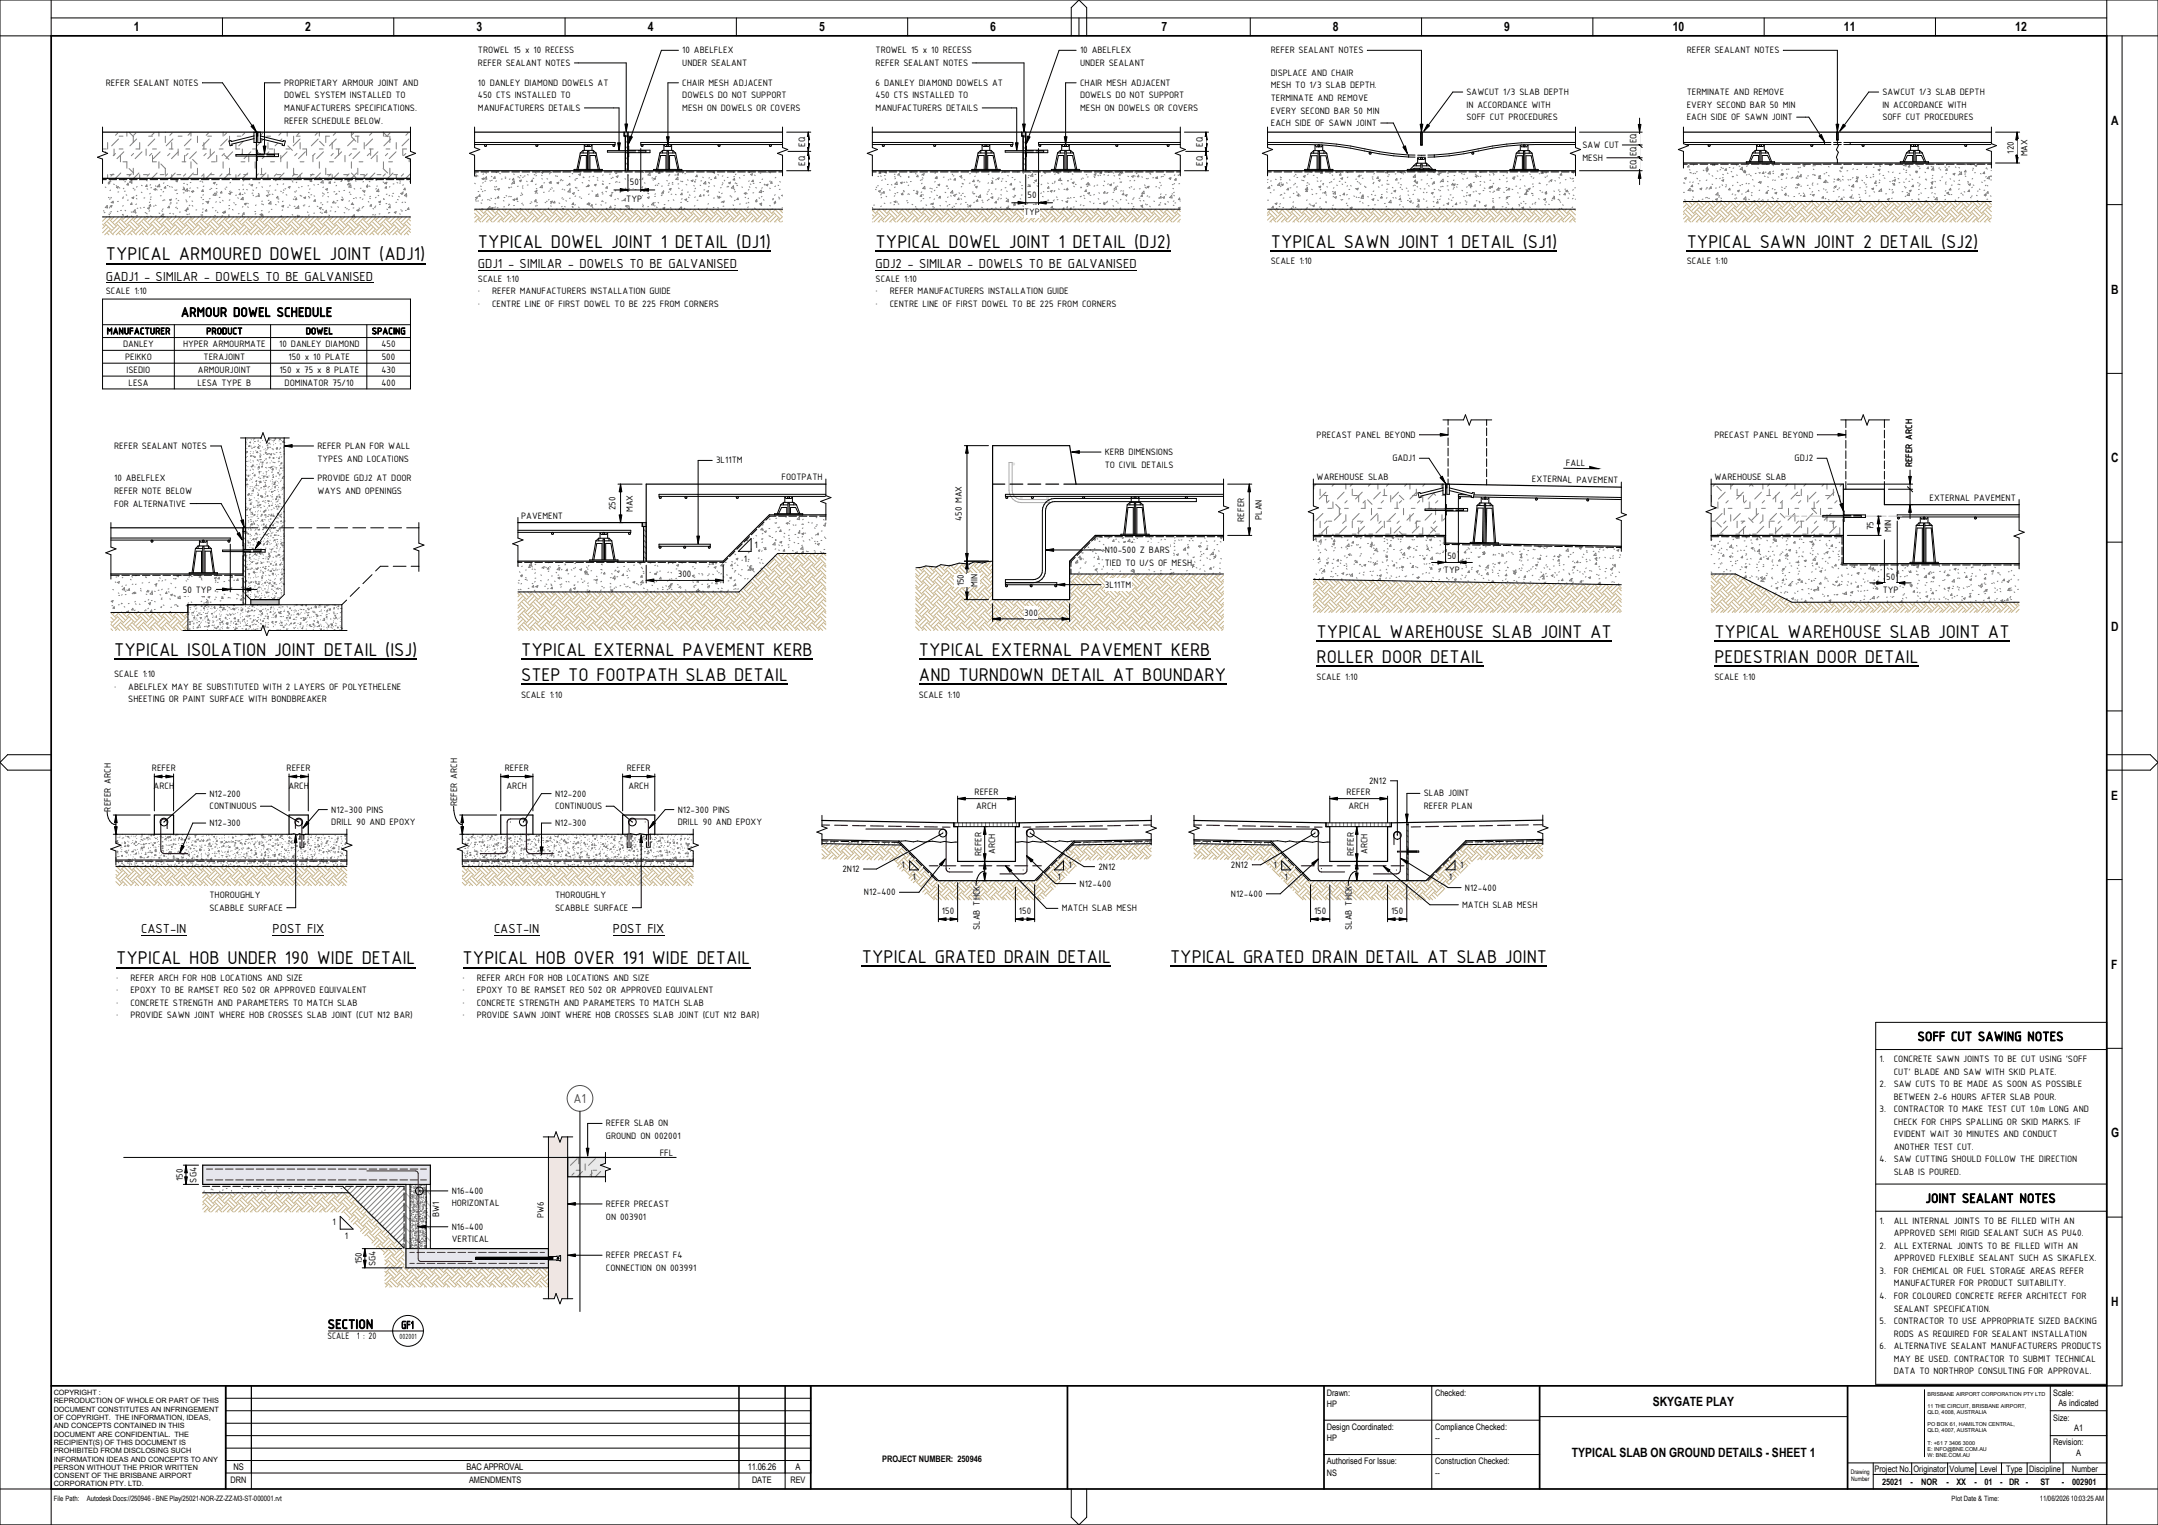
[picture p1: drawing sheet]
<svg xmlns="http://www.w3.org/2000/svg" width="841mm" height="594mm" viewBox="0 0 841 594" stroke-linecap="round" stroke-linejoin="round" font-family="sans-serif">
<defs><g id="words">
<g font-size="7.8">
<text x="41.2" y="101.4">TYPICAL ARMOURED DOWEL JOINT (ADJ1)</text>
<text x="186.3" y="96.4">TYPICAL DOWEL JOINT 1 DETAIL (DJ1)</text>
<text x="341.2" y="96.4">TYPICAL DOWEL JOINT 1 DETAIL (DJ2)</text>
<text x="495.3" y="96.4">TYPICAL SAWN JOINT 1 DETAIL (SJ1)</text>
<text x="657.4" y="96.4">TYPICAL SAWN JOINT 2 DETAIL (SJ2)</text>
<text x="44.5" y="255.6">TYPICAL ISOLATION JOINT DETAIL (ISJ)</text>
<text x="45.3" y="375.7">TYPICAL HOB UNDER 190 WIDE DETAIL</text>
<text x="180.3" y="375.7">TYPICAL HOB OVER 191 WIDE DETAIL</text>
<text x="335.9" y="375">TYPICAL GRATED DRAIN DETAIL</text>
<text x="456" y="375">TYPICAL GRATED DRAIN DETAIL AT SLAB JOINT</text>
</g>
<g font-size="7.7">
<text x="513.1" y="248.5">TYPICAL WAREHOUSE SLAB JOINT AT</text>
<text x="668.1" y="248.5">TYPICAL WAREHOUSE SLAB JOINT AT</text>
<text x="203.1" y="255.6">TYPICAL EXTERNAL PAVEMENT KERB</text>
<text x="358.1" y="255.6">TYPICAL EXTERNAL PAVEMENT KERB</text>
<text x="513.1" y="258.1">ROLLER DOOR DETAIL</text>
<text x="668.1" y="258.1">PEDESTRIAN DOOR DETAIL</text>
<text x="203.1" y="265.2">STEP TO FOOTPATH SLAB DETAIL</text>
<text x="358.1" y="265.2">AND TURNDOWN DETAIL AT BOUNDARY</text>
</g>
<g font-size="5.5">
<text x="186.3" y="104.3">GDJ1 - SIMILAR - DOWELS TO BE GALVANISED</text>
<text x="341.2" y="104.3">GDJ2 - SIMILAR - DOWELS TO BE GALVANISED</text>
<text x="41.2" y="109.3">GADJ1 - SIMILAR - DOWELS TO BE GALVANISED</text>
<text x="70.5" y="123.4">ARMOUR DOWEL SCHEDULE</text>
<text x="55" y="363.6">CAST-IN</text>
<text x="106.3" y="363.6">POST FIX</text>
<text x="192.5" y="363.6">CAST-IN</text>
<text x="238.8" y="363.6">POST FIX</text>
<text x="747.3" y="405.5">SOFF CUT SAWING NOTES</text>
<text x="750.4" y="468.5">JOINT SEALANT NOTES</text>
<text x="127.7" y="517.6">SECTION</text>
</g>
<text font-size="5.5" fill="#505050" x="223.5" y="429.8">A1</text>
<g font-size="5">
<text x="52.2" y="12.1">1</text>
<text x="119" y="12.1">2</text>
<text x="185.7" y="12.1">3</text>
<text x="252.5" y="12.1">4</text>
<text x="319.2" y="12.1">5</text>
<text x="386" y="12.1">6</text>
<text x="452.7" y="12.1">7</text>
<text x="519.5" y="12.1">8</text>
<text x="586.2" y="12.1">9</text>
<text x="651.9" y="12.1">10</text>
<text x="718.6" y="12.1">11</text>
<text x="785.4" y="12.1">12</text>
<text x="822.8" y="48.6">A</text>
<text x="822.8" y="114.4">B</text>
<text x="822.8" y="180.1">C</text>
<text x="822.8" y="245.9">D</text>
<text x="822.8" y="311.6">E</text>
<text x="822.8" y="377.3">F</text>
<text x="822.8" y="443.1">G</text>
<text x="822.8" y="508.8">H</text>
<text x="644.1" y="547.7">SKYGATE PLAY</text>
<text x="612.6" y="567.7">TYPICAL SLAB ON GROUND DETAILS - SHEET 1</text>
</g>
<text font-size="4.6" x="156.4" y="517.6">GF1</text>
<g font-size="3.9">
<text x="186.3" y="20.8">TROWEL 15 x 10 RECESS</text>
<text x="265.9" y="20.8">10 ABELFLEX</text>
<text x="341.2" y="20.8">TROWEL 15 x 10 RECESS</text>
<text x="420.9" y="20.8">10 ABELFLEX</text>
<text x="495.3" y="20.8">REFER SEALANT NOTES</text>
<text x="657.4" y="20.8">REFER SEALANT NOTES</text>
<text x="186.3" y="25.7">REFER SEALANT NOTES</text>
<text x="265.9" y="25.7">UNDER SEALANT</text>
<text x="341.2" y="25.7">REFER SEALANT NOTES</text>
<text x="420.9" y="25.7">UNDER SEALANT</text>
<text x="495.3" y="29.5">DISPLACE AND CHAIR</text>
<text x="41.2" y="33.4">REFER SEALANT NOTES</text>
<text x="110.7" y="33.4">PROPRIETARY ARMOUR JOINT AND</text>
<text x="186.3" y="33.4">10 DANLEY DIAMOND DOWELS AT</text>
<text x="265.9" y="33.4">CHAIR MESH ADJACENT</text>
<text x="341.2" y="33.4">6 DANLEY DIAMOND DOWELS AT</text>
<text x="420.9" y="33.4">CHAIR MESH ADJACENT</text>
<text x="495.3" y="34.5">MESH TO 1/3 SLAB DEPTH.</text>
<text x="110.7" y="38.4">DOWEL SYSTEM INSTALLED TO</text>
<text x="186.3" y="38.4">450 CTS INSTALLED TO</text>
<text x="265.9" y="38.4">DOWELS DO NOT SUPPORT</text>
<text x="341.2" y="38.4">450 CTS INSTALLED TO</text>
<text x="420.9" y="38.4">DOWELS DO NOT SUPPORT</text>
<text x="495.3" y="39.3">TERMINATE AND REMOVE</text>
<text x="571.5" y="37">SAWCUT 1/3 SLAB DEPTH</text>
<text x="571.5" y="42">IN ACCORDANCE WITH</text>
<text x="657.4" y="37">TERMINATE AND REMOVE</text>
<text x="657.4" y="42">EVERY SECOND BAR 50 MIN</text>
<text x="733.6" y="37">SAWCUT 1/3 SLAB DEPTH</text>
<text x="733.6" y="42">IN ACCORDANCE WITH</text>
<text x="110.7" y="43.3">MANUFACTURERS SPECIFICATIONS.</text>
<text x="186.3" y="43.2">MANUFACTURERS DETAILS</text>
<text x="265.9" y="43.2">MESH ON DOWELS OR COVERS</text>
<text x="341.2" y="43.2">MANUFACTURERS DETAILS</text>
<text x="420.9" y="43.2">MESH ON DOWELS OR COVERS</text>
<text x="495.3" y="44.2">EVERY SECOND BAR 50 MIN</text>
<text x="571.5" y="46.8">SOFF CUT PROCEDURES</text>
<text x="657.4" y="46.8">EACH SIDE OF SAWN JOINT</text>
<text x="733.6" y="46.8">SOFF CUT PROCEDURES</text>
<text x="110.7" y="48.1">REFER SCHEDULE BELOW.</text>
<text x="495.3" y="49.1">EACH SIDE OF SAWN JOINT</text>
<text x="313.8" y="57.1" transform="rotate(-90 313.8 57.1)">EQ</text>
<text x="468.8" y="57.1" transform="rotate(-90 468.8 57.1)">EQ</text>
<text x="616.8" y="57.6">SAW CUT</text>
<text x="637.8" y="55.9" transform="rotate(-90 637.8 55.9)">EQ</text>
<text x="784.9" y="59.9" transform="rotate(-90 784.9 59.9)">120</text>
<text x="313.8" y="64.6" transform="rotate(-90 313.8 64.6)">EQ</text>
<text x="468.8" y="64.6" transform="rotate(-90 468.8 64.6)">EQ</text>
<text x="616.8" y="62.6">MESH</text>
<text x="637.8" y="65.9" transform="rotate(-90 637.8 65.9)">EQ</text>
<text x="637.8" y="60.9" transform="rotate(-90 637.8 60.9)">EQ</text>
<text x="790.2" y="60.9" transform="rotate(-90 790.2 60.9)">MAX</text>
<text x="245.4" y="72">50</text>
<text x="400.5" y="77">50</text>
<text x="244.1" y="78.7">TYP</text>
<text x="399.1" y="83.7">TYP</text>
<text x="495.3" y="102.7">SCALE 1:10</text>
<text x="657.4" y="102.7">SCALE 1:10</text>
<text x="186.3" y="109.7">SCALE 1:10</text>
<text x="341.2" y="109.7">SCALE 1:10</text>
<text x="41.2" y="114.7">SCALE 1:10</text>
<text x="186.3" y="114.6">•</text>
<text x="186.3" y="119.5">•</text>
<text x="191.8" y="114.6">REFER MANUFACTURERS INSTALLATION GUIDE</text>
<text x="191.8" y="119.5">CENTRE LINE OF FIRST DOWEL TO BE 225 FROM CORNERS</text>
<text x="341.2" y="114.6">•</text>
<text x="341.2" y="119.5">•</text>
<text x="346.8" y="114.6">REFER MANUFACTURERS INSTALLATION GUIDE</text>
<text x="346.8" y="119.5">CENTRE LINE OF FIRST DOWEL TO BE 225 FROM CORNERS</text>
<text x="41.6" y="130.2">MANUFACTURER</text>
<text x="80.4" y="130.2">PRODUCT</text>
<text x="119.2" y="130.2">DOWEL</text>
<text x="144.9" y="130.2">SPACING</text>
<text x="48" y="135.2">DANLEY</text>
<text x="71.3" y="135.2">HYPER ARMOURMATE</text>
<text x="108.8" y="135.2">10 DANLEY DIAMOND</text>
<text x="148.7" y="135.2">450</text>
<text x="48.7" y="140.2">PEIKKO</text>
<text x="79.3" y="140.2">TERAJOINT</text>
<text x="112.4" y="140.2">150 x 10 PLATE</text>
<text x="148.8" y="140.2">500</text>
<text x="49.4" y="145.2">ISEDIO</text>
<text x="77.1" y="145.2">ARMOURJOINT</text>
<text x="108.9" y="145.2">150 x 75 x 8 PLATE</text>
<text x="148.7" y="145.2">430</text>
<text x="50.1" y="150.2">LESA</text>
<text x="77" y="150.2">LESA TYPE B</text>
<text x="110.9" y="150.2">DOMINATOR 75/10</text>
<text x="148.7" y="150.2">400</text>
<text x="513.1" y="170.6">PRECAST PANEL BEYOND</text>
<text x="668.1" y="170.6">PRECAST PANEL BEYOND</text>
<text x="44.5" y="174.9">REFER SEALANT NOTES</text>
<text x="123.7" y="174.9">REFER PLAN FOR WALL</text>
<text x="123.7" y="179.8">TYPES AND LOCATIONS</text>
<text x="430.6" y="177.3">KERB DIMENSIONS</text>
<text x="542.6" y="179.7">GADJ1</text>
<text x="699.4" y="179.7">GDJ2</text>
<text x="279.1" y="180.5">3L11TM</text>
<text x="430.6" y="182.2">TO CIVIL DETAILS</text>
<text x="610.3" y="181.6" transform="rotate(1 610.3 181.6)">FALL</text>
<text x="745.3" y="182.1" transform="rotate(-90 745.3 182.1)">REFER ARCH</text>
<text x="44.5" y="187.5">10 ABELFLEX</text>
<text x="123.7" y="187.5">PROVIDE GDJ2 AT DOOR</text>
<text x="304.6" y="187.1">FOOTPATH</text>
<text x="513.1" y="187.1">WAREHOUSE SLAB</text>
<text x="597" y="187.7" transform="rotate(1 597 187.7)">EXTERNAL PAVEMENT</text>
<text x="668.1" y="187.1">WAREHOUSE SLAB</text>
<text x="44.5" y="192.4">REFER NOTE BELOW</text>
<text x="44.5" y="197.3">FOR ALTERNATIVE</text>
<text x="123.7" y="192.4">WAYS AND OPENINGS</text>
<text x="752" y="195.1">EXTERNAL PAVEMENT</text>
<text x="203.1" y="202.1">PAVEMENT</text>
<text x="239.9" y="198.8" transform="rotate(-90 239.9 198.8)">250</text>
<text x="246.7" y="199.5" transform="rotate(-90 246.7 199.5)">MAX</text>
<text x="374.9" y="203" transform="rotate(-90 374.9 203)">450 MAX</text>
<text x="484.9" y="203.2" transform="rotate(-90 484.9 203.2)">REFER</text>
<text x="491.7" y="202.6" transform="rotate(-90 491.7 202.6)">PLAN</text>
<text x="730.2" y="206.6" transform="rotate(-90 730.2 206.6)">75</text>
<text x="737" y="207.3" transform="rotate(-90 737 207.3)">MIN</text>
<text x="294.1" y="213.3">1</text>
<text x="430.6" y="215.4">N10-500 Z BARS</text>
<text x="289.9" y="219">1</text>
<text x="430.6" y="220.3">TIED TO U/S OF MESH</text>
<text x="564.1" y="217.8">50</text>
<text x="264.2" y="224.8">300</text>
<text x="562.7" y="223.1">TYP</text>
<text x="735.1" y="225.8">50</text>
<text x="71.2" y="230.9">50 TYP</text>
<text x="375.7" y="228.5" transform="rotate(-90 375.7 228.5)">150</text>
<text x="381" y="228.6" transform="rotate(-90 381 228.6)">MIN</text>
<text x="430.6" y="228.9">3L11TM</text>
<text x="733.8" y="231.1">TYP</text>
<text x="399.2" y="239.8">300</text>
<text x="44.5" y="263.8">SCALE 1:10</text>
<text x="44.5" y="268.7">•</text>
<text x="50" y="268.7">ABELFLEX MAY BE SUBSTITUTED WITH 2 LAYERS OF POLYETHELENE</text>
<text x="513.1" y="264.8">SCALE 1:10</text>
<text x="668.1" y="264.8">SCALE 1:10</text>
<text x="50" y="273.6">SHEETING OR PAINT SURFACE WITH BONDBREAKER</text>
<text x="203.1" y="271.8">SCALE 1:10</text>
<text x="358.1" y="271.8">SCALE 1:10</text>
<text x="59.2" y="300.5">REFER</text>
<text x="111.7" y="300.5">REFER</text>
<text x="196.8" y="300.5">REFER</text>
<text x="244.3" y="300.5">REFER</text>
<text x="533.6" y="305.4">2N12</text>
<text x="59.9" y="307.3">ARCH</text>
<text x="81.7" y="310.3">N12-200</text>
<text x="112.4" y="307.3">ARCH</text>
<text x="197.4" y="307.3">ARCH</text>
<text x="216.3" y="310.3">N12-200</text>
<text x="244.9" y="307.3">ARCH</text>
<text x="379.8" y="309.8">REFER</text>
<text x="524.8" y="309.8">REFER</text>
<text x="554.9" y="310.2">SLAB JOINT</text>
<text x="43.2" y="316.2" transform="rotate(-90 43.2 316.2)">REFER ARCH</text>
<text x="81.7" y="315.3">CONTINUOUS</text>
<text x="129.1" y="316.6">N12-300 PINS</text>
<text x="178.2" y="314.1" transform="rotate(-90 178.2 314.1)">REFER ARCH</text>
<text x="216.3" y="315.3">CONTINUOUS</text>
<text x="264.1" y="316.6">N12-300 PINS</text>
<text x="380.4" y="315.1">ARCH</text>
<text x="525.5" y="315.1">ARCH</text>
<text x="554.9" y="315.1">REFER PLAN</text>
<text x="81.7" y="321.8">N12-300</text>
<text x="129.1" y="321.5">DRILL 90 AND EPOXY</text>
<text x="216.3" y="321.8">N12-300</text>
<text x="264.1" y="321.5">DRILL 90 AND EPOXY</text>
<text x="382.6" y="333.5" transform="rotate(-90 382.6 333.5)">REFER</text>
<text x="387.9" y="332.8" transform="rotate(-90 387.9 332.8)">ARCH</text>
<text x="527.6" y="333.5" transform="rotate(-90 527.6 333.5)">REFER</text>
<text x="532.9" y="332.8" transform="rotate(-90 532.9 332.8)">ARCH</text>
<text x="328.3" y="339.7">2N12</text>
<text x="351.3" y="338.1">1</text>
<text x="416.4" y="338.1">1</text>
<text x="428.1" y="338.8">2N12</text>
<text x="479.7" y="338.1">2N12</text>
<text x="496.3" y="338.1">1</text>
<text x="569" y="338">1</text>
<text x="355.6" y="342.9">1</text>
<text x="412.1" y="342.9">1</text>
<text x="420.8" y="345.4">N12-400</text>
<text x="500.6" y="342.9">1</text>
<text x="564.6" y="342.9">1</text>
<text x="570.9" y="346.9">N12-400</text>
<text x="81.7" y="349.9">THOROUGHLY</text>
<text x="216.3" y="349.9">THOROUGHLY</text>
<text x="336.7" y="348.7">N12-400</text>
<text x="479.7" y="349.4">N12-400</text>
<text x="569.8" y="353.7">MATCH SLAB MESH</text>
<text x="81.7" y="354.8">SCABBLE SURFACE</text>
<text x="216.3" y="354.8">SCABBLE SURFACE</text>
<text x="367.1" y="356">150</text>
<text x="397.1" y="356">150</text>
<text x="413.8" y="355">MATCH SLAB MESH</text>
<text x="512.1" y="356">150</text>
<text x="542.1" y="356">150</text>
<text x="381.8" y="362.3" transform="rotate(-90 381.8 362.3)">SLAB THCK</text>
<text x="526.8" y="362.3" transform="rotate(-90 526.8 362.3)">SLAB THCK</text>
<text x="45.3" y="382">•</text>
<text x="50.8" y="382">REFER ARCH FOR HOB LOCATIONS AND SIZE</text>
<text x="180.3" y="382">•</text>
<text x="185.8" y="382">REFER ARCH FOR HOB LOCATIONS AND SIZE</text>
<text x="45.3" y="386.9">•</text>
<text x="50.8" y="386.9">EPOXY TO BE RAMSET REO 502 OR APPROVED EQUIVALENT</text>
<text x="180.3" y="386.9">•</text>
<text x="185.8" y="386.9">EPOXY TO BE RAMSET REO 502 OR APPROVED EQUIVALENT</text>
<text x="45.3" y="391.8">•</text>
<text x="50.8" y="391.8">CONCRETE STRENGTH AND PARAMETERS TO MATCH SLAB</text>
<text x="180.3" y="391.8">•</text>
<text x="185.8" y="391.8">CONCRETE STRENGTH AND PARAMETERS TO MATCH SLAB</text>
<text x="45.3" y="396.7">•</text>
<text x="50.8" y="396.7">PROVIDE SAWN JOINT WHERE HOB CROSSES SLAB JOINT (CUT N12 BAR)</text>
<text x="180.3" y="396.7">•</text>
<text x="185.8" y="396.7">PROVIDE SAWN JOINT WHERE HOB CROSSES SLAB JOINT (CUT N12 BAR)</text>
<text x="732.5" y="413.7">1.</text>
<text x="738" y="413.7">CONCRETE SAWN JOINTS TO BE CUT USING 'SOFF</text>
<text x="738" y="418.6">CUT' BLADE AND SAW WITH SKID PLATE.</text>
<text x="732.5" y="423.5">2.</text>
<text x="738" y="423.5">SAW CUTS TO BE MADE AS SOON AS POSSIBLE</text>
<text x="738" y="428.4">BETWEEN 2-6 HOURS AFTER SLAB POUR.</text>
<text x="732.5" y="433.2">3.</text>
<text x="738" y="433.2">CONTRACTOR TO MAKE TEST CUT 1.0m LONG AND</text>
<text x="236.1" y="438.8">REFER SLAB ON</text>
<text x="236.1" y="443.7">GROUND ON 002001</text>
<text x="738" y="438.2">CHECK FOR CHIPS SPALLING OR SKID MARKS. IF</text>
<text x="738" y="443.1">EVIDENT WAIT 30 MINUTES AND CONDUCT</text>
<text x="738" y="447.9">ANOTHER TEST CUT.</text>
<text x="257.1" y="450.3">FFL</text>
<text x="732.5" y="452.8">4.</text>
<text x="738" y="452.8">SAW CUTTING SHOULD FOLLOW THE DIRECTION</text>
<text x="71.3" y="460" transform="rotate(-90 71.3 460)">150</text>
<text x="76.6" y="460.7" transform="rotate(-90 76.6 460.7)">SG4</text>
<text x="738" y="457.7">SLAB IS POURED.</text>
<text x="176.1" y="465.1">N16-400</text>
<text x="176.1" y="470">HORIZONTAL</text>
<text x="236.1" y="470.2">REFER PRECAST</text>
<text x="129.5" y="477.3">1</text>
<text x="171.2" y="474.1" transform="rotate(-90 171.2 474.1)">BW1</text>
<text x="176.1" y="479.1">N16-400</text>
<text x="211.9" y="474.4" transform="rotate(-90 211.9 474.4)">PW6</text>
<text x="236.1" y="475.1">ON 003901</text>
<text x="732.5" y="476.7">1.</text>
<text x="738" y="476.7">ALL INTERNAL JOINTS TO BE FILLED WITH AN</text>
<text x="134.4" y="482.8">1</text>
<text x="176.1" y="484">VERTICAL</text>
<text x="738" y="481.6">APPROVED SEMI RIGID SEALANT SUCH AS PU40.</text>
<text x="236.1" y="490.2">REFER PRECAST F4</text>
<text x="732.5" y="486.5">2.</text>
<text x="738" y="486.5">ALL EXTERNAL JOINTS TO BE FILLED WITH AN</text>
<text x="738" y="491.4">APPROVED FLEXIBLE SEALANT SUCH AS SIKAFLEX.</text>
<text x="141" y="492.5" transform="rotate(-90 141 492.5)">150</text>
<text x="146.3" y="493.2" transform="rotate(-90 146.3 493.2)">SG4</text>
<text x="236.1" y="495.1">CONNECTION ON 003991</text>
<text x="732.5" y="496.3">3.</text>
<text x="738" y="496.3">FOR CHEMICAL OR FUEL STORAGE AREAS REFER</text>
<text x="738" y="501.1">MANUFACTURER FOR PRODUCT SUITABILITY.</text>
<text x="732.5" y="506.1">4.</text>
<text x="738" y="506.1">FOR COLOURED CONCRETE REFER ARCHITECT FOR</text>
<text x="732.5" y="515.8">5.</text>
<text x="738" y="511">SEALANT SPECIFICATION.</text>
<text x="738" y="515.8">CONTRACTOR TO USE APPROPRIATE SIZED BACKING</text>
<text x="127.7" y="521.8">SCALE</text>
<text x="139.1" y="521.8">1 : 20</text>
<text x="738" y="520.7">RODS AS REQUIRED FOR SEALANT INSTALLATION</text>
<text x="732.5" y="525.6">6.</text>
<text x="738" y="525.6">ALTERNATIVE SEALANT MANUFACTURERS PRODUCTS</text>
<text x="738" y="530.5">MAY BE USED. CONTRACTOR TO SUBMIT TECHNICAL</text>
<text x="738" y="535.4">DATA TO NORTHROP CONSULTING FOR APPROVAL.</text>
</g>
<g font-size="3.6">
<text x="91" y="572.6">NS</text>
<text x="181.9" y="572.6">BAC APPROVAL</text>
<text x="291.4" y="572.6">11.06.26</text>
<text x="310" y="572.6">A</text>
</g>
<g font-size="3.5">
<text x="517.1" y="543.7">Drawn:</text>
<text x="559.3" y="543.7">Checked:</text>
<text x="800.2" y="543.7">Scale:</text>
<text x="517.1" y="548.2">HP</text>
<text x="802.2" y="547.7">As indicated</text>
<text x="517.1" y="557.1">Design Coordinated:</text>
<text x="559.3" y="557.1">Compliance Checked:</text>
<text x="800.2" y="553.4">Size:</text>
<text x="808.4" y="557.4">A1</text>
<text x="517.1" y="561.5">HP</text>
<text x="559.3" y="561.5">--</text>
<text x="800.2" y="563.1">Revision:</text>
<text x="343.8" y="569.6">PROJECT NUMBER: 250946</text>
<text x="809.1" y="567.1">A</text>
<text x="517.1" y="570.4">Authorised For Issue:</text>
<text x="517.1" y="575">NS</text>
<text x="559.3" y="570.4">Construction Checked:</text>
<text x="559.3" y="575">--</text>
<text x="730.6" y="573.3">Project No. Originator</text>
<text x="759.8" y="573.3">Volume</text>
<text x="771.7" y="573.3">Level</text>
<text x="781.8" y="573.3">Type</text>
<text x="790.9" y="573.3">Discipline</text>
<text x="807.4" y="573.3">Number</text>
<text x="89.9" y="577.9">DRN</text>
<text x="182.8" y="577.9">AMENDMENTS</text>
<text x="293.1" y="577.9">DATE</text>
<text x="308.1" y="577.9">REV</text>
<text x="733.5" y="578.4">25021</text>
<text x="744.6" y="578.5">-</text>
<text x="748.7" y="578.4">NOR</text>
<text x="758.6" y="578.5">-</text>
<text x="762.5" y="578.4">XX</text>
<text x="769.5" y="578.5">-</text>
<text x="773.4" y="578.4">01</text>
<text x="779.6" y="578.5">- DR</text>
<text x="789.6" y="578.5">-</text>
<text x="795.2" y="578.4">ST</text>
<text x="803.6" y="578.5">-</text>
<text x="807.6" y="578.5">002901</text>
</g>
<text font-size="3.2" x="155.7" y="521.5">002001</text>
<g font-size="2.9">
<text x="33.8" y="584.7">Autodesk Docs://250946 - BNE Play/25021-NOR-ZZ-ZZ-M3-ST-000001.rvt</text>
<text x="795" y="584.8">11/06/2026 10:03:25 AM</text>
</g>
<g font-size="2.8">
<text x="21" y="543.4">COPYRIGHT :</text>
<text x="21" y="546.7">REPRODUCTION OF WHOLE OR PART OF THIS</text>
<text x="21" y="549.9">DOCUMENT CONSTITUTES AN INFRINGEMENT</text>
<text x="21" y="556.3">AND CONCEPTS CONTAINED IN THIS</text>
<text x="21" y="553.1">OF COPYRIGHT. THE INFORMATION, IDEAS,</text>
<text x="21" y="559.6">DOCUMENT ARE CONFIDENTIAL. THE</text>
<text x="21" y="562.9">RECIPIENT(S) OF THIS DOCUMENT IS</text>
<text x="21" y="566.1">PROHIBITED FROM DISCLOSING SUCH</text>
<text x="21" y="569.3">INFORMATION IDEAS AND CONCEPTS TO ANY</text>
<text x="21" y="572.6">PERSON WITHOUT THE PRIOR WRITTEN</text>
<text x="21" y="575.8">CONSENT OF THE BRISBANE AIRPORT</text>
<text x="21" y="579">CORPORATION PTY. LTD.</text>
<text x="21" y="584.7">File Path:</text>
<text x="760.6" y="584.7">Plot Date &amp; Time:</text>
</g>
<g font-size="2.4">
<text x="721.3" y="574.1">Drawing</text>
<text x="721.4" y="577">Number</text>
</g>
<g font-size="2.1">
<text x="751.2" y="543.7">BRISBANE AIRPORT CORPORATION PTY LTD</text>
<text x="751.2" y="548.5">11 THE CIRCUIT, BRISBANE AIRPORT,</text>
<text x="751.2" y="550.9">QLD, 4008, AUSTRALIA</text>
<text x="751.2" y="555.6">PO BOX 61, HAMILTON CENTRAL,</text>
<text x="751.2" y="558">QLD, 4007, AUSTRALIA</text>
<text x="751.2" y="562.8">T: +61 7 3406 3000</text>
<text x="751.2" y="565.2">E: INFO@BNE.COM.AU</text>
<text x="751.2" y="567.6">W: BNE.COM.AU</text>
</g>
</g></defs>
<g fill="#c0c0c0">
<path d="M715.8 51.5h.5v3h-.5z"/>
<path d="M243.2 51.5h1.5v1.5h-1.5z"/>
<path d="M97.7 233.6h11.1v2h-11.1z"/>
</g>
<path d="M94.7 207.1h1v28.5h-1z" fill="#fff"/>
<path d="M94.7 205.6h1v1.5h-1z" fill="#c0c0c0"/>
<path d="M243.7 53h1v13.5h-1z" fill="#fff"/>
<g fill="#fefefe">
<path d="M43.2 209.6h46.5v.8h-46.5z"/>
<path d="M721.1 55.5h55v.8h-55z"/>
<path d="M656.1 55.5h55v.8h-55z"/>
<path d="M249.7 55.5h55.3v.8h-55.3z"/>
<path d="M185 55.5h54.7v.8h-54.7z"/>
</g>
<g fill="#c0c0c0">
<path d="M553.7 51.5h.5v5h-.5z"/>
<path d="M99.9 51.5h.6v1.5h-.6z"/>
</g>
<g fill="#fefefe">
<path d="M739.4 200.6h47.5v.8h-47.5z"/>
<path d="M568.4 192.7h63.5v1.9h-63.5z"/>
</g>
<g fill="#c0c0c0">
<path d="M563.4 188.6h.5v1.5h-.5z"/>
<path d="M398.2 51.5h1.6v1.5h-1.6z"/>
</g>
<path d="M398.7 53h1.1v13.5h-1.1z" fill="#fff"/>
<g fill="#fefefe">
<path d="M404.7 55.5h55.3v.8h-55.3z"/>
<path d="M340 55.5h54.8v.8h-54.8z"/>
<path d="M391.8 192.6h85v.8h-85z"/>
</g>
<path d="M394.5 180.2h1.1v1.2h-1.1z" fill="#e2e2e2"/>
<path d="M393.2 180.2h15.7v15.6h-15.7z" fill="#fefefe"/>
<g fill="#e2e2e2">
<path d="M397.5 193.4h1.2v1.2h-1.2z"/>
<path d="M407.7 193.4h1.2v1.2h-1.2z"/>
</g>
<g fill="#fefefe">
<path d="M391.8 227h20.1v.8h-20.1z"/>
<path d="M391.8 194.2h74.5v32.8h-74.5z"/>
</g>
<path d="M250.3 203.6h1.5v1.5h-1.5z" fill="#c0c0c0"/>
<path d="M250.8 205.1h1v13.5h-1z" fill="#fff"/>
<g fill="#fefefe">
<path d="M201.8 206.6h44v.8h-44z"/>
<path d="M256.8 212h20v.8h-20z"/>
<path d="M256.8 192.6h65.1v.8h-65.1z"/>
</g>
<g fill="none" stroke="#7f7f7f" stroke-width=".39">
<path d="M40 58h1.4M41.2 59.1l-.2 .3M42 55.5v2.5M44.4 58v2.5M45 59.8l-.9 .9M45.9 51.8l-.9 .9M46.2 54.1l-2.7 2.7M46.4 58h1.5M46.4 53h1.5M48.3 59.1l-2.7 2.7M49.4 51.5v1.5M50.3 51.5l1.8 1.8"/>
<path d="M51.9 53v2.5M52.1 59.8l-.9 .9M53 51.8l-.9 .9M53.3 54.1l-2.7 2.7M54.4 55.5v2.5h-1.4M55.3 59.1l-2.6 2.7M56.9 58v2.5M58 53h1.4M59.1 59.8l-.8 .9M59.4 58h1.6M60 51.8l-.9 .9M60.3 54.1l-2.6 2.7"/>
<path d="M61.9 51.5v1.5M62.4 59.1l-2.7 2.7M64.4 51.5h.1M64.4 53v2.5M66 58h1.4M66.2 59.8l-.9 .9M66.9 55.5v2.5M67.1 51.8l-.9 .9M67.4 54.1l-2.6 2.7M69.4 58v2.5M69.4 53h1.6M69.5 59.1l-2.7 2.7"/>
<path d="M72.4 58h1.6M73.3 59.8l-.9 .9M74.2 51.8l-.9 .9M74.4 51.5v1.5M74.5 54.1l-2.7 2.7M76.5 59.1l-2.6 2.7M77 53v2.5M79 58h1.4M79.5 55.5v2.5M80.3 59.8l-.8 .9M80.9 53h1.5M81.2 51.8l-.9 .9"/>
<path d="M81.5 54.1l-2.6 2.7M82 58v2.5M83.6 59.1l-2.6 2.7M85.4 58h1.6M87 51.5v1.5M87.4 59.8l-.9 .9M88.3 51.8l-.9 .9M88.6 54.1l-2.6 2.7M89.5 53v1.9M90.7 59.1l-2.6 2.7M91.9 55.8v2.2h1.5M92.5 53h1.4"/>
<path d="M94.4 58v2.2M94.5 59.8l-.4 .4M94.8 55l-1.8 1.8M95.4 51.8l-.9 .9M97.7 59.1l-1 1.1M98.4 58h1.5M99.8 58.6l.1 .1M100.2 59l1 1M101.4 55.5l-1.3 1.3M101.6 59.8l-.3 .2M101.9 53v.1M101.9 54.1v1.4"/>
<path d="M102.4 51.8l-.8 .9M102.6 54.3l-1.1 1.2M103.9 53h1.6M104.4 55.5v2.5M104.8 59.1l-.8 .9M104.9 58h1.5M106.9 58v2M108.3 55.7l-1.1 1.1M108.7 59.8l-.3 .2M109.5 51.8l-.8 .9M109.9 54.1l-.8 .8M111.5 58h1.4"/>
<path d="M111.9 59.1l-2.6 2.7M111.9 51.5v1.5M112.2 56.8l1.8 1.8M114.4 53v2.5M115.4 53h1.6M115.7 59.8l-.8 .9M116.6 51.8l-.9 .9M116.9 54.1l-2.6 2.7M117 55.5v2.5M117.9 58h1.6v2.5M119 59.1l-2.7 2.7M122.8 59.8l-.9 .9"/>
<path d="M123.7 51.8l-.9 .9M124 54.1l-2.7 2.7M124.5 51.5v1.5M124.5 58h1.4M124.5 55l1.8 1.8M126.1 59.1l-2.7 2.7M128.4 53h-1.4v2.5M129.5 55.5v2.5M129.9 59.8l-.9 .9M130.8 51.8l-.9 .9M130.9 58h1.6M131.1 54.1l-2.7 2.7"/>
<path d="M132 58v2.5M133.1 59.1l-2.6 2.7M136.9 59.8l-.8 .9M136.9 51.5v1.5M136.9 53.3l1.8 1.7M137.5 58h1.4M137.8 51.8l-.9 .9M138.1 54.1l-2.6 2.7M138.4 53h1.6M139.4 53v2.5M140.2 59.1l-2.7 2.7M141.9 55.5v2.5"/>
<path d="M143.9 58h1.6M144 59.8l-.9 .9M144.4 58v2.5M144.9 51.8l-.9 .9M145.2 54.1l-2.7 2.7M147.3 59.1l-2.7 2.7M149.3 51.5l1.8 1.8M149.4 51.5v1.5M149.9 53h1.6M150.5 58h1.4M151.1 59.8l-.9 .9M151.9 53v2.5"/>
<path d="M152 51.8l-.9 .9M152.3 54.1l-2.7 2.7M154.3 59.1l-2.6 2.7M154.4 55.5v2.5M158.2 59.8l-.9 .9M158.5 58h-1.5v2.5M159 51.8l-.8 .9M159.3 54.1l-2.6 2.7M243.7 57l1 1M243.7 54.8l1 1M243.9 59.3l.8 .8M244 53l.7 .7"/>
<path d="M398.7 57.1l1.1 1M398.7 55l1.1 1M398.8 59.3l1 .9M398.9 53l.9 .8M40 67.4h.1M41 72.9l.3 .1M42 68v1.5M42.2 76.9l.3 .1M42.5 71.6l-.3 .1M42.6 70.7l.2 .7-.6-.1zM42.8 70.1l.3 .2M42.9 68h1.5"/>
<path d="M43 77.4l-.3 .2M43.1 74l-.3 .3M43.2 70.7l-.2 .2M43.2 76.9l.3 .2M43.6 78.8h-.3M44.1 78.4l.1 .6h-.6zM44.1 67.7l-.9 .9M44.3 71.7l.3 .2M45.3 72.3l.2 .2M45.4 72.9l.7-.2-.2 .6zM46.1 78.4l-.3 .1M46.3 74.8h-.4"/>
<path d="M46.4 73.1l.3 .2M46.9 60.5v2.5M47.1 67.4l-2.1 2.1M47.7 77.1l.3 .2M47.9 63h1.5v2.5M48.2 76.7l-.3 .2M48.3 73.3l-.3 .2M48.4 70l-.2 .1M48.8 74.5h-.3M48.9 70.8h-.3M49.1 75.9l.3 .2M49.4 68h1.5"/>
<path d="M49.7 72l.3 .1M49.9 71.4l.1 .6h-.6zM50 77.9l-.3 .1M50.3 65.7l1.8 1.7M51.2 67.7l-.9 .9M51.2 71.3l.2 .2M51.3 70.1l.1 1-.9-.1zM51.4 79v.7l-.6-.1zM51.4 77l.8-.2-.3 .6zM51.5 70.4l-.3 .1M51.9 73.3l.3 .2M51.9 65.5v2.5"/>
<path d="M52.7 74h-.4M53.1 77.3l.3 .2M53.2 79.5l-.3 .2M53.3 76.1l-.3 .2M53.5 72.7l-.3 .2M54.1 67.4l-2 2.1M54.4 70h.1M54.4 68v1.5M55.1 74.8l.2 .3M55.1 72.2l.3 .1M55.9 68h1.5M56.4 77.1h-.3"/>
<path d="M57.1 70.2l.3 .3M57.2 72l.1 .6h-.6zM57.3 73.5l.3 .2M58.3 67.7l-.9 .9M58.5 78.7l-.3 .2M58.5 77.6l.3 .2M58.6 75.3l-.3 .2M58.7 71.9l-.2 .2M59 76.8h-.4M59.1 73.1l-.3 .1M59.4 60.5v2.5h1.6M60 73.7l.7-.2-.2 .6z"/>
<path d="M60.6 72.4l.2 .2M60.6 79.9l.2 .2M61 73.8l.3 .2M61.2 67.4l-2.1 2.1M61.6 72.8h-.3M61.9 63v2.5M62.1 71.8l.2 1-1-.2zM62.4 68h1.5M62.7 63.9l1.7 1.8M62.7 73.8l.3 .2M62.8 76.2l-.3 .1M63.7 78l-.3 .2"/>
<path d="M63.8 74.6l-.3 .2M63.9 71.2l-.2 .2M64 77.8l.3 .2M64.4 65.5v2.5M64.5 72.6l.1 .7-.6-.1zM65.3 67.7l-.9 .9M65.5 72.3h-.3M66 72.6l.3 .2M66 77.9l.8-.3-.3 .6zM66.5 78.9l.3 .2M66.5 79.4l-.3 .1M66.9 68v1.5"/>
<path d="M66.9 72.8l.3 .2M68.1 74l.3 .2M68.3 67.4l-2.1 2.1M68.5 70.5l.8-.3-.3 .6zM68.8 77.3l-.2 .2M69 68h1.4M69 74l-.3 .1M69.1 70.6l-.3 .2M69.1 79.1h-.4M69.2 75.4h-.3M69.4 78l.3 .2M71 63h1.4"/>
<path d="M71.4 72.9l.3 .1M71.8 75.1h-.4M71.8 73.3l.1 .6h-.6zM71.9 71.4l-.4 .1M71.9 60.5v2.5M72.4 67.7l-.9 .9M72.4 77.9l.3 .2M72.9 71.8l.2 .2M72.9 78.6h-.3M73 73.5l.1 1-.9-.2zM73.5 74.2l.3 .2M74 79.9l-.3 .2"/>
<path d="M74.1 70h.1M74.1 76.6l-.3 .2M74.2 73.2l-.2 .2M74.4 63v2.5M74.4 71.1h-.3M74.6 74.6l.7-.3-.2 .6zM74.8 78.3l.3 .1M75.1 62.1l1.7 1.8M75.4 67.4l-2.1 2.1M75.6 74.6h-.3M76.8 73.1l.3 .2M77 65.5v2.5h-1.6"/>
<path d="M78.3 70.6h-.4M78.4 76.8l.2 .2M78.8 70.7l.2 .3M79 74.5l.2 .1M79.1 73.9l.1 .7-.6-.1zM79.2 79.2l-.2 .2M79.3 75.9l-.3 .1M79.4 77.7l-.4 .1M79.5 67.7l-.9 .9M79.5 68v1.5M79.5 72.5l-.3 .2M80.2 78.5l.3 .2"/>
<path d="M80.6 78.7l.8-.3-.2 .6zM80.8 79l.3 .3M81.9 77.4h-.3M82 68h1.4M82 73.7l-.3 .1M82.3 73.3l.2 .2M82.4 67.4l-2.1 2.1M82.4 63h1.5M83.1 71.3l.8-.3-.2 .6zM83.8 75.2l.1 1-.8-.2zM84.3 75.8l.2 .2M84.3 78.6l-.2 .2"/>
<path d="M84.4 74.7l.3 .2M84.5 60.5v2.5M84.5 75.2l-.3 .2M84.6 71.8l-.3 .2M84.6 73.4h-.4M85.6 78.7l.3 .2M85.8 76.9h-.4M86.4 74.6l.1 .6-.6-.1zM86.5 67.7l-.8 .9M86.7 78l.3 .3M87 63v2.5M87.4 60.3l1.8 1.8"/>
<path d="M87.7 73.5l.3 .2M88.4 68h1.6M88.4 72.9h-.3M89.2 75.4l.7-.3-.2 .6zM89.5 65.5v2.5M89.5 67.4l-2.1 2.1M89.6 77.8l-.3 .2M89.7 74.4l-.2 .2M89.8 74.9l.3 .2M89.9 71l-.3 .2M90.2 74.8l.3 .2M91.1 79l.3 .1"/>
<path d="M91.9 68v1.5M92 79.7l-.3 .1M92.2 76l-.4 .1M92.7 77l.2 .3M93.1 73.8l.3 .2M93.6 67.7l-.8 .9M93.6 75.2l.2 .7-.6-.1zM93.9 63h1.6M94.7 76.9l.1 .9-.9-.1zM94.7 75.7l-.3 .1M94.8 77.1l-.2 .2M94.8 72.1h-.3"/>
<path d="M95 68h1.4M95 73.7l-.3 .2M95.1 70.3l-.3 .2M95.2 79.5l.8-.3-.2 .6zM95.2 75.1l.3 .2M95.9 79.2h-.4M96.1 60.8l-1 1M96.1 73.8l.3 .2M96.5 79.2l.3 .2M96.6 67.4l-2.1 2.1M96.9 60.8v2.2M97.4 71.7l-.3 .1"/>
<path d="M97.7 72.1l.8-.3-.2 .6zM98.5 74l.3 .2M98.6 75.2l-.4 .1M98.6 76l.2 .2M99.4 63v2.5M99.8 79.8l-.2 .3M99.9 76.5l-.2 .2M100.1 73.1l-.3 .2M100.7 75.4l.3 .2M100.7 67.7l-.9 .9M100.9 75.9l.1 .6-.5-.1zM101.2 71.2h-.3"/>
<path d="M101.4 68h1.6M101.9 65.5v2.5M101.9 79.4l.3 .2M102.1 72.7l.2 .3M102.3 78.4h-.3M102.4 79.5l.3 .3M103 61l-.8 .8M103.6 67.4l-2 2.1M103.8 76.2l.7-.3-.2 .6zM104 74.3l.2 .1M104.4 68v1.5M104.5 75l.2 .2"/>
<path d="M104.9 78l-.4 .1M105 74.4h-.4M105.1 79.1l-.2 .2M105.2 75.7l-.2 .2M105.4 72.3l-.3 .2M105.5 63h1.4M105.5 78.5l.1 1-.9-.1zM106.1 75.6l.3 .2M107.4 79.6l.3 .2M107.5 74l-.3 .1M107.7 70.4h-.4M107.8 67.7l-.9 .9"/>
<path d="M107.9 68h1.5M108 71.7l.2 .3M108.2 76.5l.1 .6-.6-.1zM108.4 78.5l.2 .3M108.7 77.5l-.3 .1M109.4 74.5l.2 .1M109.4 60.5v2.5M110.2 70l-.3 .1M110.3 78.4l-.2 .2M110.4 75l-.2 .2M110.4 74l.3 .2M110.6 71.6l-.3 .2"/>
<path d="M110.7 67.4l-2.1 2.1M111.4 73.5l-.4 .1M111.5 75.8l.3 .2M111.9 63v2.5M112.8 79.8l.3 .3M113 72.6l-.6 .3 .5 .4 .2-.7M113.7 70h.5M113.9 70.7l.3 .3M114.3 77.5l.3 .3M114.4 65.5v2.5h1.6M114.8 74.7l.3 .2M114.9 67.7l-.9 .9"/>
<path d="M115.1 76.7h-.3M115.4 77.7l-.2 .2M115.5 77.1l.2 .7-.7-.1zM115.6 74.3l-.3 .2M115.7 71l-.3 .2M116.4 72.9l.2 .3M116.9 76.1l.3 .1M117 68v1.5M117 63h1.4M117.6 76.4h-.3M117.8 67.4l-2.1 2.1M117.8 72.7h-.3"/>
<path d="M118.4 77l.7-.2-.2 .5zM118.8 79.8l-.3 .1M120.2 74.9l.3 .2M120.2 76.5l.3 .2M120.3 72.3l-.3 .1M120.7 77l-.2 .1M120.9 73.6l-.3 .1M120.9 68h1.5M121 70.2l-.3 .2M121.4 70h.1M121.4 70.1l.1 .6h-.6zM121.5 75.9h-.3"/>
<path d="M121.9 67.7l-.9 .9M122 60.5v2.5M122.3 71.9l.2 .2M122.4 76.3l.2 .2M122.8 77.8l.1 .6h-.6zM124.2 71.8l-.3 .1M124.5 63v2.5M124.5 69.2l.4 .3M124.9 67.4l-2.1 2.1M125.3 79h-.4M125.6 75.1l.3 .3M125.8 79.6l-.2 .2"/>
<path d="M125.9 70.3l.1 1-.9-.1zM125.9 76.2l-.2 .2M126.1 72.9l-.3 .2M126.2 75.5l.2 .2M127 65.5v2.5M127 73.7l.6-.3-.1 .7zM127.5 68h1.4M127.7 70l.2 .1M127.8 78.7h-.3M127.8 76.5l.3 .2M127.9 75l-.3 .1M128.2 70.9l.2 .2"/>
<path d="M128.4 63h1.6M128.7 70.7l.1 .7-.6-.1zM129 67.7l-.9 .9M129.5 68v1.5M130.1 78.4l.1 .6h-.6zM130.5 74.7h-.4M130.6 71h-.3M131 79l-.3 .2M131.1 75.4l.3 .2M131.1 75.6l-.3 .2M131.2 72.2l-.3 .2M131.7 78.1l-.4 .1"/>
<path d="M132 67.4l-2.1 2.1M132.1 74.5l.2 .2M133 77.8l.7-.2-.2 .5zM133.1 70.2l.2 .2M133.1 70.7h-.3M133.2 76.8l.3 .1M133.9 68h1.6M134.2 70l.2 .1M134.3 74.2h-.3M134.5 60.5v2.5M135.5 70.4l.7-.2-.2 .6zM136 71.4l.1 .6h-.6z"/>
<path d="M136.1 67.7l-.9 .9M136.2 78.2l-.2 .2M136.4 74.8l-.3 .2M136.5 71.4l-.3 .2M136.5 75.6l.3 .2M136.7 72l.1 1-.9-.1zM136.9 63v2.5M136.9 67.4l1.8 1.8M137 70.1l-.3 .1M137.4 79l.1 .7-.6-.1zM137.6 79.5l.2 .3M138 73.4l.3 .3"/>
<path d="M138 77.3h-.3M138.5 70.4l.3 .2M138.6 77l.3 .2M139 67.4l-2.1 2.1M139.4 65.5v2.5M140 63h1.4M140.5 68h1.4v1.5M140.6 77h-.3M140.7 73.3l-.3 .1M141.5 77.5l-.3 .2M141.6 74.6l.6-.3-.1 .6zM141.6 74.1l-.3 .2"/>
<path d="M141.7 70.7l-.3 .2M141.9 75.9l.3 .1M143.1 67.7l-.9 .9M143.3 72l.1 .6h-.6zM143.3 73h-.3M143.5 78.5l.3 .2M143.9 70.7l.3 .1M143.9 72.4l.3 .2M144.1 77.2l.3 .2M144.4 76.5h-.3M144.7 79.7l.1 .6h-.6zM146.1 67.4l-2.1 2.1"/>
<path d="M146.6 76.8l-.3 .2M146.7 73.4l-.3 .3M146.9 70.1l-.3 .2M146.9 60.5v2.5M146.9 68h1.6M147.1 72.5h-.3M147.4 76.1l.2 .1M147.5 73.7l.2 1-.9-.2zM147.6 78.7l.7-.3-.2 .6zM148.2 79.6l-.3 .1M149.3 65.7l1.8 1.7M149.3 70.9l.3 .2"/>
<path d="M149.4 63v2.5M149.8 77.6l-.3-.2 .2 .3M149.9 71.4l.2 .2M150.1 71.3l.7-.3-.2 .6zM150.2 67.7l-.9 .9M150.5 72.6l.2 .7-.6-.1zM150.7 79.3h-.3M150.9 75.7h-.4M151.5 63h1.5M151.8 79.5l-.3 .2M151.8 76.1l-.2 .2M151.9 79.7l.2 .2"/>
<path d="M151.9 65.5v2.5M152 72.7l-.3 .2M152.8 76.3l.2 .2M153.2 67.4l-2.1 2.1M153.4 75.3l-.3 .1M153.5 68h1.4M153.5 71.6l-.3 .1M154.4 68v1.5M154.6 78.8h-.3M154.7 71.1l.3 .2M154.9 77.7l.3 .2M155.4 76.5l.2 .2"/>
<path d="M155.8 70.4l.2 .2M156.1 71.3h-.4M156.2 75.4l.6-.3-.2 .6zM157 78.7l-.3 .3M157.1 75.4l-.3 .2M157.2 72l-.3 .2M157.3 67.7l-.9 .9M157.3 74.8h-.4M157.6 76.2l.8-.8 .1 .9zM157.8 73.3l.1 .7-.5-.1zM157.8 78.7l.3 .2M158.2 76.5l.3 .2"/>
<path d="M159 61.6l-.3 .2M159.5 60.5v.2M159.5 61.8v1.2M159.9 68h.1M159.9 70.8h-.3M160 67.7l-1.8 1.8M185 71.4l.3 .2M185.3 77l.8-.3-.3 .6zM185.3 77.7l.3 .2M185.4 78.2l.2 .2M185.5 67.4h-.3M185.6 68.2l.1 .6h-.6z"/>
<path d="M186.1 68.5l.2 .1M186.5 78.3h-.3M186.6 74.6h-.3M187 75.9l.1 .6h-.6zM187.3 72.5l.3 .1M187.5 79l.2 .2M187.5 73.6l.2 .2M187.8 69.6l.8-.3-.3 .7zM188.1 77.9l-.3 .2M188.2 74.5l-.2 .2M188.3 71.1l-.2 .2M188.5 67.7l-.3 .2"/>
<path d="M189.2 74.3h-.4M189.3 70.6h-.3M189.3 67.3l.3 .2M189.6 68.8l.1 1-.9-.1zM190.3 77.8h-.3M190.8 77.9l.2 .2M190.9 70.4l.3 .2M191.3 77.2l.3 .2M191.5 68.7l.2 .2M191.9 70.2l-.4 .1M192.7 72.7l.3 .2M192.9 68.8l.1 .7-.6-.1z"/>
<path d="M192.9 79.3l.3 .2M193 73.7l-.3 .1M193.2 77.2l-.2 .2M193.3 73.8l-.2 .2M193.4 72.6l.2 .2M193.5 70.4l-.3 .3M193.6 67.1l-.3 .2M193.9 73.7l.7-.3-.2 .6zM194.3 76.5l.1 .6h-.6zM194.7 67.6l.3 .1M195.7 69.7l-.3 .1M196.2 78.1l.2 .2"/>
<path d="M196.8 76.9l-.4 .1M196.8 69.3l.3 .3M196.9 68.9l.2 .2M197.2 76.2l.3 .2M198.2 72.9l.2 .2M198.3 79.5l.3 .2M198.4 79.8l-.3 .3M198.5 76.5l-.3 .2M198.6 73.1l-.2 .2M198.8 69.7l-.3 .2M199.3 76.6h-.3M199.3 71.6l.2 .2"/>
<path d="M199.4 72.9h-.3M199.9 77.8l.8-.3-.3 .6zM200.2 69.5l.1 .6h-.6zM200.2 67.8l.2 .1M200.4 70.5l.1 1-.9-.2zM201.5 77.1l.2 .7-.6-.1zM201.6 78.4l.3 .1M202 72.6h-.4M202.1 68.9h-.3M202.3 69.1l.3 .2M202.4 70.4l.8-.3-.3 .7zM202.8 68.3l.2 .2"/>
<path d="M203.2 76.1h-.4M203.2 75.1l.2 .3M203.6 79.1l-.3 .2M203.6 73.2l.2 .2M203.7 75.7l-.2 .2M203.8 79.7l.2 .2M203.8 72.3l-.2 .3M204 69l-.3 .2M204.6 68.5l-.3 .1M205.2 70.6l.2 .2M205.6 68l.3 .2M205.8 72.1h-.3"/>
<path d="M206.9 79.2h-.4M207 78.6l.3 .2M207.4 70.1l.2 .6h-.6zM207.7 69.4l.3 .2M208.5 74.6l.7-.3-.2 .6zM208.5 68l-.3 .1M208.7 67.3l.3 .2M208.7 78.5l-.3 .2M208.8 75.1l-.2 .2M208.9 77.8l.1 .6h-.6zM209 71.7l-.3 .2M209 73.4l.3 .2"/>
<path d="M209.1 68.3l-.3 .2M209.1 74.1l.2 .2M209.2 80l.2 .1M209.4 78.9l-.3 .1M209.5 75.2l-.2 .1M210.5 73l.8-.8 .1 1zM211 68.2l.3 .2M211.2 69.6l.2 .2M211.4 67l-.5 .1 .6 .4 .1-.5M212.1 74.9h-.3M212.3 71.2h-.4M212.4 78.8l.3 .2"/>
<path d="M213.1 69.6l.3 .2M213.3 78.4h-.4M214 77.7l-.3 .2M214.1 74.3l-.2 .3M214.2 71l-.2 .2M214.4 67.6l-.3 .2M214.4 73.6l.3 .2M214.5 78.6l.8-.2-.2 .6zM214.6 79.2l.2 .2M214.7 70.7l.1 .7-.6-.1zM214.8 70.9h-.3M214.9 67.2h-.3"/>
<path d="M215 73.1l.3 .2M215.9 74.4h-.3M216.2 78.4l.1 .6h-.7zM216.5 68.5l.2 .2M217 71.2l.8-.2-.2 .6zM217 68.5l.3 .3M217.8 79l.3 .2M218.6 69.9l.3 .1M218.7 70.4h-.4M219.2 77l-.3 .2M219.3 73.6l-.2 .2M219.4 67l-.1 .1"/>
<path d="M219.5 70.2l-.3 .2M219.7 77.6h-.3M219.8 73.9l.3 .1M220.5 78.1l.3 .3M220.9 72.1l.3 .2M221.9 68.7l.3 .2M222 71.4l.1 .7-.6-.1zM222.1 73.9l.1 .9-.9-.1zM222.2 77.2l-.3 .1M222.4 73.5l-.4 .1M223 67.5l.2 .2M223.1 75.4l.7-.3-.2 .6z"/>
<path d="M223.3 79.3l.3 .2M223.4 79l.2 .7-.7-.1zM224 70.1l.3 .1M224.2 79.7l-.2 .2M224.4 76.3l-.3 .2M224.5 72.9l-.3 .3M224.6 69.6l-.3 .2M224.9 73.2h-.3M225 69.5l-.3 .1M225.3 74.1l.3 .2M225.6 68l.7-.3-.2 .6zM226.1 76.7l-.3 .1"/>
<path d="M226.4 77.1l.3 .2M226.9 71.1l.2 .2M227.3 68.9l.3 .2M227.6 69.2h-.4M228.7 79.5l.3 .2M228.8 72.7h-.4M228.9 79.4l.3 .2M229.2 79.4l.7-.2-.2 .6zM229.3 72.1l.1 .6-.6-.1zM229.4 70.3l.3 .2M229.5 79l-.3 .2M229.6 75.6l-.2 .2"/>
<path d="M229.7 72.2l-.2 .2M229.8 79.8l-.3 .1M229.9 68.8l-.3 .2M230.7 74.3l.3 .2M230.7 79.7l.1 .6h-.5zM231.4 68.7h-.3M231.6 72.1l.7-.3-.1 .6zM232.4 79.5l-.3 .1M232.4 76.1l.2 .2M232.5 75.9h-.3M232.7 69.2l.3 .1M232.8 70.1l.2 .2"/>
<path d="M233 75.6l.1 .9-.9-.1zM234.1 79.8l.3 .1M234.7 78.2l-.3 .2M234.8 78.3l.3 .3M234.9 74.8l-.3 .3M234.9 70.5l.2 .2M235 71.5l-.3 .2M235.1 68.1l-.3 .2M235.1 75.5l-.4 .1M235.2 71.8l-.3 .1M236.1 74.6l.3 .1M236.2 79l-.3 .1"/>
<path d="M236.6 72.7l.1 .6-.6-.1zM237.7 76.2l.7-.3-.2 .6zM237.7 71.5h-.3M237.9 67.8l-.4 .1M238.1 69.4l.3 .2M238.3 75.1l.2 .2M238.7 69l.3 .3M238.9 75l-.3 .1M239.6 80l.3 .1M239.9 77.6l-.3 .2M240 74.2l-.3 .2M240.1 70.8l-.2 .2"/>
<path d="M240.2 68.8l.7-.3-.2 .6zM240.2 67.4l-.3 .3M240.3 70.7l.3 .2M240.4 67.5l-.3 .1M240.7 77.3l.3 .3M241.6 74.8l.2 .2M241.6 71h-.3M242.7 78.2h-.4M243.5 69.6l.3 .2M243.7 65.4l1 1.1M243.7 63.3l1 1M243.7 61.2l1 1"/>
<path d="M243.8 77.3l.1 .9-.9-.1zM243.9 73.3l.1 .7-.6-.1zM244.2 74.1l.3 .2M244.3 67l-.4 .1M244.6 68l.3 .2M245.2 76.8l-.3 .2M245.2 77.9h-.3M245.3 73.4l-.3 .3M245.3 74.2h-.3M245.4 70.1l-.3 .2M245.7 71l.3 .2M246.3 72.9l.6-.3-.1 .6z"/>
<path d="M246.7 76.3l.2 .2M247 75l.2 .2M247.9 73.8l-.4 .1M248 70.1l-.4 .1M249 69.9l.3 .1M249 77.3l-.3 .1M250.1 73.1l.3 .2M250.2 79.5l-.2 .2M250.4 76.1l-.3 .2M250.5 72.7l-.3 .2M250.5 69.8l-.3 .1M250.5 79.8l.3 .3"/>
<path d="M250.6 67l.2 .2M250.6 69.3l-.3 .3M251.1 71.2l.3 .2M251.2 74l.1 .6h-.6zM251.7 73.3l-.3 .1M252.3 77l.7-.3-.2 .6zM252.4 75.2l.3 .2M252.6 75.3l.3 .2M253.3 67.4l.1 .9-.9-.1zM254.4 69.3h-.4M254.4 70.1l.3 .1M254.6 79l.2 .9-.9-.1z"/>
<path d="M254.8 69.6l.7-.3-.2 .6zM255.4 78.9l-.3 .1M255.4 76.5h-.3M255.5 75.5l-.3 .2M255.6 72.1l-.2 .2M255.7 68.7l-.2 .2M256.1 72.1l.2 .2M256.5 78.8l.2 .3M256.5 71.4l.3 .2M257 67l.2 .6-.6-.1zM257.8 75.5l.3 .2M258 76.2h-.3"/>
<path d="M258.1 72.5h-.3M258.4 74.6l.2 .6h-.6zM258.5 74.3l.2 .2M259.2 79.7h-.4M259.8 70.3l.3 .2M260.6 78.1l-.2 .2M260.7 72.1l-.4 .1M260.8 74.7l-.3 .2M260.8 68.5h-.3M260.9 73.7l.6-.3-.1 .6zM260.9 71.3l-.3 .2M261 67.9l-.3 .3"/>
<path d="M261.8 75.7h-.3M262 71.7l.3 .1M262 71l.3 .2M262.4 77.8l.2 .3M263.2 75.7l.3 .2M263.4 69.9l.8-.9v1zM263.4 68.2h-.4M264.3 67.6l.2 .6h-.6zM264.5 73.2l.2 .3M264.5 71.6l-.3 .1M265.3 70.5l.3 .2M265.6 78.8l-.3 .1"/>
<path d="M265.8 75.2l.1 .7-.6-.1zM265.9 77.4l-.3 .2M266 74l-.3 .2M266.1 70.6l-.2 .2M266.2 67.2l-.2 .2M266.9 77.8l.7-.3-.2 .6zM267.2 67.7h-.3M267.4 71.9l.3 .2M267.9 70l.3 .2M268.1 78.5h-.3M268.3 74.8h-.4M268.3 76.8l.3 .2"/>
<path d="M268.6 75.9l.3 .2M269.4 70.4l.7-.3-.2 .6zM270.4 72.2l.2 .3M270.7 70.7l.3 .3M270.8 74.5h-.3M270.9 70.8h-.3M271 76.7l-.3 .2M271.1 73.3l-.3 .2M271.2 70l-.2 .1M271.6 68.2l.1 .6h-.6zM272 78h-.3M272.8 72.1l.3 .2"/>
<path d="M273 75.9l.2 .6h-.7zM273.5 70.4l-.4 .1M273.9 69l.2 .2M274.1 76.2l.3 .1M274.2 75.8l.3 .2M274.7 74h-.4M275 70.7l.1 1-.9-.2zM275.5 74.5l.6-.2-.2 .5zM276.1 71l.3 .2M276.1 79.3l-.2 .2M276.3 75.9l-.3 .3M276.3 71.2l.2 .3"/>
<path d="M276.4 72.6l-.3 .2M276.5 69.2l-.2 .2M277.3 69.9l-.3 .1M278.3 72.3l.2 .2M278.3 67l-.4 .1 .5 .4 .2-.5M278.4 77.1l-.3 .1M278.9 68.8l.1 .7-.6-.1zM279.5 76.4l.3 .2M279.8 68l.2 .2M280.2 74.8l.2 .2M280.3 76.5l.2 .6h-.7zM281 76.8h-.4"/>
<path d="M281.1 73.1l-.3 .1M281.3 78.6l-.2 .2M281.5 75.2l-.3 .2M281.5 78.6l.7-.3-.2 .7zM281.5 71.2l.3 .2M281.6 71.9l-.3 .2M281.7 68.5l-.2 .2M282.2 70.2l.2 .2M283.6 72.8h-.3M283.7 72.6l.3 .2M283.8 69.1h-.4M284 71.2l.7-.2-.2 .6z"/>
<path d="M284.8 76.3h-.3M284.9 76.6l.3 .2M285.7 79.8l.2 .3M285.7 67l.3 .2M285.8 72.4l.2 1-1-.2zM286.1 73.7l.2 .3M286.2 69.5l.1 .6h-.6zM286.3 68.8h-.3M286.5 78l-.3 .2M286.6 74.6l-.3 .2M286.7 71.2l-.2 .2M286.9 67.8l-.3 .2"/>
<path d="M286.9 71.5l.3 .1M287.5 72.3h-.4M287.6 77.1l.1 .7-.6-.1zM288.2 69.2l.2 .2M288.5 79.5h-.3M289.1 72.8l.3 .2M290 75.3l.7-.2-.2 .6zM290.2 68.3h-.4M290.4 76.8l.2 .2M291.1 79.1l-.4 .1M291.2 75.4l-.3 .1M291.6 78.8l.2 .2"/>
<path d="M291.8 77.2l-.3 .2M291.9 73.8l-.3 .2M292 70.4l-.2 .3M292 72.7l.3 .3M292.1 67.1l-.2 .2M292.4 71.7l.3 .1M292.5 67.9l.7-.2-.2 .6zM293.5 70.1l.1 .7-.6-.1zM293.8 75.1h-.4M293.9 71.4l-.4 .1M294.1 68.2l.2 .2M294.5 73l.3 .2"/>
<path d="M294.9 77.8l.1 .6h-.6zM294.9 78.6l-.3 .1M295.8 77l.3 .3M296.1 79.4l.7-.3-.2 .7zM296.4 71.1h-.3M296.5 67.4l-.3 .1M296.7 74.1l.1 1-.9-.2zM296.9 79.9l-.3 .2M297 76.5l-.3 .2M297.1 73.1l-.3 .2M297.2 69.7l-.2 .2M297.5 77.8l.3 .2"/>
<path d="M297.6 74.6h-.3M297.8 71.9l.3 .2M297.9 71.7l.3 .3M298.6 72.1l.7-.3-.2 .6zM299.1 67.1h-.3M299.9 73.3l.3 .1M300 67.1l.2 .3M300.3 70.6h-.4M300.8 70.8l.1 .6-.6-.1zM301.2 77.3l.3 .2M301.4 77.8h-.4M302 79.2l-.3 .2"/>
<path d="M302.1 75.9l-.3 .2M302.2 78.4l.1 .6h-.6zM302.3 72.5l-.3 .2M302.4 69.1l-.3 .2M303.2 72.1l.3 .2M303.4 76.8l.3 .2M303.9 70.7l.2 .3M303.9 77.4l-.3 .1M304 73.7l-.3 .1M305 76l-.4 .1 .4 .3M340.8 79.9h-.3M341.2 73.7l.3 .2"/>
<path d="M341.5 72.9l.2 .2M342.3 72.3l-.3 .1M342.4 74.5l.7-.3-.2 .6zM342.4 68.7l-.3 .1M343.1 67l-.5 .5 .6 .1-.1-.6M343.2 68.5l.3 .2M343.3 75.1l.3 .2M343.5 75.9h-.3M343.6 76.9l-.2 .2M343.7 73.5l-.2 .2M343.9 70.1l-.3 .2M344.5 74.6l.1 .6h-.6z"/>
<path d="M344.6 79.1l.3 .2M344.9 69.6l.3 .3M345 68.4h-.3M345.2 67l-.4 .1 .6 .3 .1-.4M345.3 76.5l.3 .2M346.2 71.8l-.4 .1M346.6 74l.3 .1M347.3 79l-.4 .1M347.4 71.9l.2 .2M348.4 78.6l.8-.3-.2 .6zM348.6 79.6l-.2 .2M348.6 68.8l.3 .2"/>
<path d="M348.7 76.2l-.2 .3M348.7 75.3l.3 .2M348.8 67.9h-.3M348.9 72.9l-.3 .2M349 69.5l-.3 .2M349.5 70.9l.2 1-1-.2zM349.8 78.7h-.3M349.9 75l-.3 .1M350 79.4l.3 .1M350.4 67.6l.1 .6h-.6zM350.9 68.6l.2 .3M350.9 71.2l.7-.2-.1 .5z"/>
<path d="M351.2 75.4l.3 .3M351.8 75.2l.1 .7-.6-.1zM352 74.2l.3 .2M352.5 74.7h-.4M352.6 71h-.3M353.3 70.9l.2 .2M353.7 78.2h-.4M353.9 78.9l-.2 .1M354 75.5l-.2 .2M354 69l.3 .2M354.2 72.1l-.3 .2M354.2 75.6l.3 .1"/>
<path d="M354.3 68.7l-.3 .2M355.1 70.7h-.3M355.3 67l-.4 .1M355.4 79.6l.3 .2M356.3 74.2h-.3M356.8 67.6l.2 .2M357 75.3l.7-.3-.2 .7zM357.2 74.4l.2 .2M357.5 74.4l.3 .2M357.7 68.2l.1 .7-.6-.1zM359 70.2h-.4M359.1 75.9l.1 .6h-.6z"/>
<path d="M359.1 78.1l-.2 .3M359.2 74.8l-.2 .2M359.2 69.9l.3 .2M359.4 71.4l-.3 .2M359.5 67.9l.7-.2-.2 .6zM359.5 69.2l.2 .2M359.5 68l-.3 .2M359.6 75.8l.3 .2M360 77.3l-.3 .1M360.4 72.6l.1 1-.9-.2zM360.8 79.8l.3 .2M362.6 77h-.4"/>
<path d="M362.7 79.5l.2 .2M362.7 73.3l-.3 .1M362.9 74.6l.3 .2M363.1 79.4l.7-.3-.2 .6zM363.1 73.4l.2 .2M364.2 77.5l-.2 .2M364.4 74.1l-.3 .2M364.5 70.7l-.3 .2M364.6 67.4l-.2 .1M364.9 69.5l.3 .1M365 68.9l.1 .6-.6-.1zM365 76l.3 .2"/>
<path d="M365.2 68.8l.2 .2M365.3 73h-.3M365.4 69.3l-.3 .1M365.5 72l.7-.2-.1 .5zM366.4 76.5l.1 .6h-.6zM366.4 76.5h-.3M368 69h-.4M368.3 74.9l.3 .2M368.6 78.4l.3 .3M369 72.4l.3 .2M369.1 72.5h-.3M369.5 76.7l-.2 .2"/>
<path d="M369.7 73.3l-.3 .2M369.8 70l-.3 .1M370.2 79.7h-.3M370.3 69.7l.3 .2M370.5 76.2l.3 .2M371.1 67.8l.2 .2M371.2 74.3l.1 .9-.8-.1zM371.6 76.1l.7-.3-.2 .7zM371.8 68.5h-.3M372.2 69.5l.2 .6h-.6zM372.7 79.3l-.3 .1M372.9 75.7h-.4"/>
<path d="M373.7 77.1l.1 .7-.6-.1zM373.7 75.1l.3 .2M374.1 68.8l.7-.3-.2 .6zM374.5 77.4l.3 .2M374.6 79.4l-.2 .2M374.7 76l-.2 .2M374.9 72.6l-.3 .2M374.9 71.4l.3 .2M375 69.3l-.3 .1M375.4 75.3l-.3 .1M375.5 71.6l-.3 .1M375.7 69.9l.3 .2"/>
<path d="M375.9 76.5l.3 .2M376.6 78.8l-.3 .1M377 79.7l.2 .2M377.2 67h.1M378.1 71.3l-.4 .1M378.2 67.7h-.3M379.2 75.4l.2 .1M379.3 74.8h-.4M379.6 70.1v.7l-.5-.1zM379.8 78.7l-.3 .3M379.9 75.4l-.3 .2M380 72l-.3 .2"/>
<path d="M380.1 68.6l-.2 .2M380.2 72.8l.6-.2-.1 .6zM380.4 76.4l.3 .2M380.7 67.3l-.3 .1M380.9 70.4l.2 .2M381 77.8l.1 .6h-.7zM381.1 70.1l.3 .2M381.3 76.7l.3 .2M381.9 70.8l-.3 .1M382.1 75.9l.1 1-.9-.1zM382.9 78.7l.3 .2M383 78h-.3"/>
<path d="M384.6 75.6l.3 .1M385 78l-.2 .2M385.1 74.6l-.2 .2M385.3 71.2l-.3 .2M385.4 67.8l-.3 .2M385.5 77.6l-.3 .1M385.7 74h-.4M386.2 76.9l.7-.2-.2 .6zM386.4 75.4l.2 .2M386.5 70.4l.3 .2M386.7 76.9l.3 .2M386.8 69.3l.3 .3"/>
<path d="M386.8 70.8l.1 .6h-.6zM388.2 73.6l-.3 .1M388.2 78.4l.2 .6h-.7zM388.3 70h-.3M388.7 69.6l.7-.3-.2 .6zM388.8 77.6l.3 .3M389.4 77.1l-.4 .1M390 75.8l.3 .2M390.3 77.3l-.3 .2M390.4 73.9l-.3 .2M390.5 70.5l-.3 .2M390.6 67.1l-.2 .2"/>
<path d="M390.9 69.6l-.3 .1M391.5 67h.2M392 70.6l.3 .2M392 73.1l-.3 .1M392.1 78.4l.8-.8 .1 1zM392.1 77.2l.3 .1M392.3 74.4l.3 .2M392.7 68.3l.3 .2M394.1 71.4l.2 .7-.7-.1zM394.7 69.1l-.3 .1M394.8 73.7l.6-.3-.2 .6zM394.8 76.6l.2 .2"/>
<path d="M395.4 76.6l-.3 .2M395.4 76l.3 .2M395.5 79l.1 .7-.5-.1zM395.5 73.2l-.3 .2M395.6 69.9l-.2 .2M395.7 80h-.3M395.8 76.3h-.3M396.5 67h.1M397.4 70.8l.3 .2M397.6 77.4l.2 .2M398.2 73.4l.3 .2M398.4 75.9l-.4 .1"/>
<path d="M398.5 72.3h-.4M398.7 67.3l.2 .2M398.7 65.6l.9 .9M398.7 63.5l1.1 1M398.7 61.3l1.1 1.1M399.5 79.5h-.3M400.6 79.2l-.3 .2M400.7 75.9l-.3 .2M400.7 75.6l.2 .2M400.8 72.5l-.3 .2M400.8 77.7l.7-.2-.2 .6zM400.9 76.2l.3 .3"/>
<path d="M400.9 69.1l-.3 .2M401 72h-.3M401.2 68.3h-.4M401.4 72.1l.1 .6-.6-.1zM401.6 67.1l.3 .1M402.2 75.4l-.3 .1M402.4 67.7l.1 1-.9-.1zM402.8 79.7l.1 .7-.6-.1zM402.8 71.1l.3 .1M403 77.6l.3 .2M403.3 70.4l.7-.3-.2 .6zM403.7 67.9l-.3 .1"/>
<path d="M404.2 72.3l.2 .3M404.5 79.2l.3 .2M404.9 71.5h-.4M405.8 78.5l-.3 .2M405.9 75.1l-.3 .3M405.9 78.6l-.3 .1M406 71.8l-.3 .2M406.1 68.4l-.3 .2M406.3 76.5l.3 .2M406.6 74.6l.3 .2M407 67.3l.3 .1M407.5 67.4l-.3 .1"/>
<path d="M408.3 71.3l.3 .2M408.4 77.9l.3 .1M408.5 78.3h-.4M408.6 74.6h-.3M408.7 72.7l.1 .6h-.6zM409.3 74.5l.7-.3-.2 .6zM410.1 71.3l.2 .2M410.5 78.1l.2 .3M410.9 77.9l-.3 .2M411 74.5l-.2 .2M411.1 71.1l-.2 .2M411.1 74.3h-.3"/>
<path d="M411.3 67.7l-.3 .2M411.3 70.6l-.3 .1M411.7 76.7l.3 .2M412.1 67l-.3 .1 .5 .3 .2-.4M412.3 77.8h-.3M412.4 67.5l.3 .2M412.5 73.6l.3 .2M413.3 69.4l.1 1-.9-.2zM413.7 71.5l.3 .2M413.9 70.3h-.4M413.9 78.1l.2 .2M415 73.7l-.3 .1"/>
<path d="M415.4 78.6l.7-.3-.2 .6zM416 73.3l.1 .7-.6-.1zM416 70.3l.3 .2M416.2 77.1l-.3 .2M416.3 73.7l-.3 .2M416.4 77.1l.2 .2M416.4 70.4l-.3 .1M416.5 67l-.2 .2M417.2 77l.2 .1M417.7 69.8h-.3M417.9 71.2l.7-.3-.2 .6zM417.9 67.7l.2 .2"/>
<path d="M418.5 72.5l.2 .3M418.8 76.9l-.4 .1M419.1 71.8l.3 .1M419.3 78.3l.3 .2M421.3 79.8l-.3 .2M421.3 76.6h-.3M421.4 76.4l-.3 .2M421.4 72.9h-.3M421.5 73l-.2 .2M421.6 69.6l-.2 .3M421.9 69.3l.3 .2M422.3 76.1l.3 .2"/>
<path d="M422.6 77.2l.2 .1M423.3 74l.1 .6h-.6zM423.3 67.9l.2 .2M423.9 75.3l.7-.3-.2 .6zM424 72.6h-.4M424.1 71.1l.1 1-.9-.2zM424.1 68.9l-.3 .1M424.4 71.5l.2 .3M424.5 72l.3 .2M424.7 78.5l.3 .2M425.2 76.1h-.4M426.4 79.1l-.3 .2"/>
<path d="M426.4 67.9l.7-.2-.2 .5zM426.5 75.7l-.2 .2M426.6 72.3l-.2 .3M426.6 68.6h-.3M426.8 69l-.3 .2M426.8 67h.1M427.8 72.1h-.3M427.9 68.3l.2 .2M428 77.4l.2 .2M428.2 75.1l.3 .2M428.7 68.2l.3 .2M428.9 79.2l-.4 .1"/>
<path d="M429.1 67l-.4 .5 .6 .1-.1-.6M430 72.2l.2 .2M430 79.4l.7-.3-.2 .6zM430.1 78.8l.3 .2M430.3 70.5l.2 .2M430.5 68.1h-.4M430.6 74.6l.1 .6h-.6zM431.4 78.9l-.3 .1M431.7 78.4l-.3 .2M431.8 75l-.6 .3M431.9 71.6l-.2 .2M432 67.1l.3 .1"/>
<path d="M432.1 68.2l-.3 .2M432.5 72l.7-.3-.2 .6zM433.4 77.6l.3 .2M433.8 67.3l.2 .2M434.1 74.9h-.3M434.1 68.4l.3 .2M434.2 74l.2 .3M434.2 71.2l-.3 .1M435 72.8l.1 .9-.9-.1zM435.3 78.4h-.4M435.4 72.4l.3 .2M435.6 79l.2 .2"/>
<path d="M436.2 69.5l.3 .2M436.5 67.6v.6h-.6zM436.8 70.9l-.3 .1M436.9 77.6l-.3 .3M436.9 67.2l-.3 .1M437 74.3l-.2 .2M437.1 70.9l-.2 .2M437.3 67.5l-.3 .2M437.4 67.3l.3 .1M437.9 75.2l.1 .7-.7-.1zM437.9 74.4h-.3M438.5 76.1l.8-.3-.3 .6z"/>
<path d="M438.8 77.9l.3 .1M439.5 68.6l.3 .2M439.7 79.1l.2 .2M440.1 73l.3 .3M440.6 70.4h-.3M440.8 72.7l.3 .2M441 79.2l.2 .2M441 68.7l.7-.2-.2 .5zM441.7 77.6h-.3M442 77l-.3 .2M442.1 73.6l-.2 .2M442.2 68.5l.2 .2"/>
<path d="M442.2 67l-.1 .1M442.3 70.2l-.3 .2M442.8 67.5l.3 .2M443.7 68.2l.1 .7-.6-.1zM444.2 77.2l-.3 .1M444.2 78.1l.3 .2M444.4 73.5l-.4 .1M445 68.9l.3 .1M445.1 75.9l.2 .6h-.7zM445.6 78.1l.3 .2M445.8 74.5l.1 .9-.9-.1zM446 72l.3 .3"/>
<path d="M446.2 72.9l.3 .2M446.4 79.5l.3 .1M446.9 73.2l-.3 .1M447 69.6h-.3M447.1 72.8l.7-.2-.2 .6zM447.2 79.6l-.3 .2M447.3 76.2l-.3 .3M447.4 72.9l-.2 .2M447.5 69.5l-.2 .2M448.1 76.7l-.3 .1M448.1 67.4l.4 .5M449.6 69.2l-.4 .1"/>
<path d="M449.7 78.3l.3 .2M450.4 69.1l.3 .2M450.8 72.7l-.4 .1M451 68.9l.1 .6h-.6zM451.5 77.1l.3 .2M451.7 73.1l.3 .2M451.8 79.9h-.3M451.8 79.7l.3 .2M452 71l.2 .2M452.4 78.9l-.3 .2M452.4 76.5l.1 .6h-.5zM452.5 75.5l-.3 .2"/>
<path d="M452.6 72.1l-.2 .2M452.8 68.8l-.3 .2M453.1 76.9l.8-.3-.3 .7zM453.4 68.7l-.3 .1M453.7 67.9l.3 .3M454 79.3l.2 .2M454.4 79.5l-.4 .1M454.5 75.9h-.3M455.1 78.5l.3 .2M455.6 69.6l.8-.3-.3 .6zM455.8 69.3l.3 .2M455.8 77l.8-.8 .2 .9z"/>
<path d="M457 75.5l-.3 .1M457.1 73.4l.3 .1M457.2 71.9h-.3M457.2 79.9l.3 .2M457.5 76.1l.2 .2M457.5 78.2l-.3 .2M457.7 74.9l-.3 .2M457.8 71.5l-.3 .2M457.9 68.1l-.3 .2M457.9 70l.2 .2M458.2 79l-.3 .1M458.3 69.5l.1 .6h-.6z"/>
<path d="M459.1 68.2l.3 .2M459.7 77.1l.1 .7-.6-.1zM459.7 71.5l-.3 .1M459.9 67.9h-.4M459.9 78.3l.1 .1M494 78h.1M494 67.7v.2M494 71l.1 .1M494.1 73.2l-.1 .1M494.2 69.9l-.2 .1M494.7 72.7l.2 .6h-.7zM495 75l.3 .1"/>
<path d="M495.5 70.5h-.4M495.5 72.2l.2 .2M496.7 74h-.4M497 79.3l.7-.2-.2 .6zM497.1 69.8l.3 .2M498.7 71.3l.1 1-.9-.2zM498.9 68.9l.3 .3M499 79.3l-.2 .2M499.2 75.9l-.3 .2M499.2 71.2l.3 .1M499.3 72.5l-.3 .2M499.3 70h-.3"/>
<path d="M499.3 75.7l.3 .2M499.4 69.1l-.2 .2M499.4 72l.7-.3-.2 .6zM500.4 77.1l-.3 .1M500.5 75.2l.3 .2M501.4 71.2l.2 .2M502 73.3l.2 .7-.7-.1zM502.5 70l.3 .2M502.9 76.8h-.3M503.1 73.2h-.3M504.1 78.6l-.2 .2M504.3 75.3l-.3 .1"/>
<path d="M504.4 71.9l-.3 .2M504.5 68.5l-.2 .2M504.7 71.4l.2 .2M504.9 67.9l.2 .3M505.2 74.7l.3 .2M505.5 76.1l.7-.3-.2 .6zM505.6 72.8l-.3 .1M505.8 69.1l-.4 .1M505.9 75.4l.3 .2M506.8 76.3h-.3M507.3 70.1l.3 .3M507.9 70.3l.3 .1"/>
<path d="M508 68.7l.7-.3-.2 .6zM508.3 68.8h-.3M508.7 73.8l.8-.8 .2 1zM509.3 74l.1 .6h-.6zM509.4 77.9l-.2 .2M509.5 72.3h-.4M509.6 74.5l-.3 .2M509.7 71.1l-.3 .2M509.8 67.7l-.3 .2M510.1 71.6l.2 .2M510.5 79.5h-.3M510.8 79.8l.2 .2"/>
<path d="M510.9 67l.1 .1M511.2 73.7l.2 .2M511.3 75.7l.3 .1M512.1 68.3h-.3M513.1 79.1l-.4 .1M513.2 75.4l-.3 .1M513.2 69.1l.3 .2M513.3 70.5l.3 .2M514.5 73.1l-.5-.3 .7-.3-.2 .7M514.6 77.2l-.2 .1M514.8 73.8l-.3 .2M514.9 70.4l-.3 .2"/>
<path d="M515 67l-.2 .2M515.2 67l.1 .6h-.6zM515.5 71.8l.3 .2M515.7 75.1l-.3 .1M515.9 71.5h-.4M516.6 74.6l.1 .6h-.6zM516.7 78.7l.2 .3M516.8 75.9l.2 .2M516.9 78.6l-.3 .1M517.1 72.7l.3 .2M518.4 71.1l-.3 .1M518.5 67.4l-.3 .1"/>
<path d="M518.8 70.7l.2 .2M519.2 68.1l.2 .2M519.6 74.6l-.3 .1M519.6 79.9l-.2 .2M519.8 76.5l-.3 .2M519.9 73.1l-.3 .2M520 69.7l-.2 .2M520.1 76.9l.7-.3-.2 .6zM520.4 74.7l.1 .9-.9-.1zM520.9 72.1l.3 .2M521.1 67.1h-.3M522.2 76.1l.2 .2"/>
<path d="M522.3 70.6l-.4 .1M522.5 67.6l.1 .6h-.6zM522.6 69.5l.7-.2-.2 .6zM522.6 77.7l.3 .3M523 71.7l.3 .2M523.3 77.8h-.3M523.9 75.2l.1 .7-.6-.1zM524.2 71l.3 .1M524.9 79.1l-.2 .2M525.1 75.7l-.3 .2M525.1 80l.2 .2M525.1 67.1l.2 .2"/>
<path d="M525.2 72.3l-.3 .3M525.3 69l-.2 .2M525.9 77.4l-.3 .1M526 73.8h-.3M526.3 72.3l.3 .2M527.6 76.3l.3 .2M528.5 76.7l.3 .3M528.6 73.4l-.4 .1M528.6 73.6l.7-.3-.2 .7zM528.7 69.8h-.3M529 70.7l.2 .2M529.6 71.2l.3 .1"/>
<path d="M529.7 76.9l-.3 .1M529.8 68.2l.1 .7-.6-.1zM530.1 78.4l-.2 .2M530.3 75l-.3 .2M530.4 71.6l-.3 .2M530.5 68.2l-.2 .3M531 79l.2 .2M531.2 75.9l.1 .6h-.6zM531.2 76.3l.1 1-.9-.1zM531.2 69.4l-.3 .1M531.7 72.5l.3 .2M532.4 72.9l-.3 .1"/>
<path d="M533 76.6l.3 .2M534.5 75.7l.2 .2M534.7 77.7l.7-.3-.2 .6zM534.9 69.6l.2 .3M535.1 71.4l.2 .2M535.1 68.9l-.3 .1M535.3 77.8l-.3 .2M535.4 74.4l-.3 .2M535.5 71l-.2 .2M535.6 67.6l-.2 .2M536 79.8h-.3M536.2 76.1h-.4"/>
<path d="M536.9 77.9l.3 .2M537 68.9l.2 .6h-.6zM537.2 70.3l.7-.2-.2 .6zM537.2 72.8l.3 .1M538.4 76.8l.3 .2M538.5 76.5l.1 .7-.6-.1zM538.7 75.7l-.3 .1M538.8 72.1h-.3M539.9 79.2l-.4 .1M540.2 67l-.3 .3 .9 .1-.1-.3M540.4 74.7l.2 .2M540.5 71.6l.3 .2"/>
<path d="M540.6 77l-.3 .2M540.7 73.6l-.3 .2M540.8 70.2l-.2 .2M540.8 68.6l.3 .2M541.4 71.8h-.4M541.5 68.1h-.4M542 78l.2 1-.9-.1zM542.5 75.3h-.3M542.6 73l.3 .2M542.8 76.9l.3 .2M543.2 74.4l.7-.3-.2 .7zM543.9 77l.3 .2"/>
<path d="M544 67.7l-.3 .1M544.4 69.5v.6h-.5zM545.2 71.2l-.3 .1M545.7 79.7l-.3 .2M545.8 77.2l.1 .6-.6-.1zM545.8 76.3l-.3 .2M545.9 67l.3 .4 .2-.4M545.9 72.9l-.3 .2M545.9 71.8l.3 .3M546 69.5l-.2 .2M546.3 78.4h-.3M546.3 73.7l.3 .2"/>
<path d="M546.7 67.6l.3 .2M547.9 67.2l-.4 .1M548 73.2l.3 .2M548.8 75.9l.2 .2M548.9 78.1h-.4M549 74.4l-.4 .1M549.3 77.3l.3 .1M549.3 78.5l.7-.3-.2 .7zM550.8 79l-.3 .2M550.9 75.7l-.3 .1M551.1 72.3l-.3 .1M551.2 68.9l-.3 .2"/>
<path d="M551.3 72.1l.3 .2M551.5 74.1h-.3M551.6 68.1v1l-.8-.1zM551.6 70.1l.2 .7-.7-.1zM551.6 70.4h-.3M551.8 71.1l.7-.2-.2 .6zM552.2 72.6l.3 .3M552.6 79.5l.3 .2M552.7 77.6h-.3M553 77.8l.2 .6h-.6zM553.4 67l.2 .1M553.5 73.4l.2 .2"/>
<path d="M554.2 70.1h-.4M554.7 74.9l.2 .2M554.7 77.5l.3 .2M555.4 73.6h-.4M556.1 78.2l-.3 .2M556.2 74.9l-.3 .2M556.3 71.5l-.3 .2M556.4 68.1l-.2 .2M556.7 72.3l.3 .2M557.8 75.2l.7-.2-.2 .6zM558 69.6h-.3M558.2 71.6l.2 .2"/>
<path d="M558.5 78.4l.3 .3M558.7 67.1l.3 .2M558.9 73.7l.3 .2M558.9 70.8l.2 .6h-.7zM559.1 76.7l-.3 .1M560.2 77.7l.2 .2M560.3 78.4l.2 .7-.6-.1zM560.3 67.9l.7-.3-.2 .6zM560.6 73.9l.3 .2M561.3 77.6l-.3 .1M561.4 74.2l-.3 .1M561.6 70.8l-.3 .2"/>
<path d="M561.6 70.6l.8-.8 .1 1zM561.6 76.4l-.3 .1M561.7 67.4l-.3 .2M561.8 72.7l-.4 .1M562.1 72.6l.3 .1M562.8 79.9h-.3M563.9 79.3l.7-.3-.2 .7zM564.1 70.6l.2 .2M564.1 67.4l.3 .1M564.3 72.4h-.3M564.3 73.9l.3 .2M564.4 68.7l-.3 .1"/>
<path d="M564.5 77.4l.2 .2M565.5 75.9h-.4M565.6 77.9l.3 .2M566.2 71.4l.1 .7-.6-.1zM566.4 72l.7-.3-.2 .6zM566.4 76.9l-.2 .2M566.5 73.5l-.2 .2M566.5 72.9l.3 .2M566.7 70.1l-.3 .2M567 68.4h-.3M567.6 79.1l.1 .6h-.6zM567.6 72.8l.3 .1"/>
<path d="M568.2 71.9h-.4M569.2 79l-.3 .1M569.6 67.6l.2 .2M569.7 74.1l.3 .2M570 69.6l.3 .2M570.4 76.4l.3 .2M570.8 67.9h-.3M571 78.2l.3 .2M571.6 79.5l-.3 .2M571.7 76.1l-.3 .2M571.8 78.7h-.3M571.8 72.7l-.3 .2"/>
<path d="M571.9 75.1h-.3M572 69.3l-.3 .3M572.4 72.3l.8-.8 .2 .9zM572.4 76l.8-.2-.3 .6zM572.5 71.8l.2 .3M573 73l.3 .2M573.5 72.1l.1 .6-.6-.1zM574.5 74.7l-.4 .1M574.6 71l-.3 .1M574.9 79.7l.1 .7-.6-.1zM574.9 68.7l.7-.3-.2 .6zM575 67.8l.3 .2"/>
<path d="M575.1 74.4l.3 .2M575.6 78.2h-.3M575.9 68.6l.3 .2M576.3 75.4l.3 .2M576.4 78.4l.3 .2M576.8 78.8l-.3 .2M576.9 75.4l-.2 .2M577 72l-.2 .2M577.1 70.7h-.3M577.2 68.6l-.3 .2M577.3 67l-.4 .1M578.3 74.2l-.3 .1"/>
<path d="M578.4 70.8l.3 .2M578.4 73.2l.3 .2M580.4 68l.3 .2M580.6 74.6l.3 .2M580.8 72.7l.1 .6h-.6zM581 72.8l.7-.3-.2 .6zM581 70.2h-.4M581.8 78.6l.3 .2M581.9 67.6l.2 .2M581.9 78.1l-.2 .3M582 74.8l-.2 .2M582 77.3l-.3 .1"/>
<path d="M582.2 71.4l-.3 .2M582.3 74.4l.2 .2M582.3 68l-.3 .2M583.9 73.4l.3 .3M584.1 73.2l.1 .9-.9-.1zM584.3 69.8l.3 .2M584.6 77l-.4 .1M584.7 73.4h-.3M585.9 68.3l.2 .2M586 74.8l.3 .2M587 76.9l.8-.3-.3 .6zM587.2 77.4l-.2 .2"/>
<path d="M587.2 73l-.3 .1M587.2 78.9l.3 .1M587.3 74l-.2 .2M587.4 69.3l-.4 .1M587.5 70.6l-.3 .2M587.6 67.2l-.3 .2M587.8 79.4l.2 .2M588.1 73.3l.1 .7-.6-.1zM588.2 73.4l.2 .2M588.4 76.5l-.3 .1M589.3 73.7l.3 .2M589.5 69.5l.7-.3-.2 .7z"/>
<path d="M589.9 69h-.3M590.3 68.8l.2 .2M591.1 72.5l-.3 .1M591.3 68.5l.3 .2M591.4 75.1l.3 .1M592.2 79.7h-.3M592.4 76.7l-.2 .2M592.5 73.3l-.2 .2M592.7 69.9l-.3 .2M592.7 79.1l.3 .1M593.7 78.4l.2 .2M593.8 68.5h-.4"/>
<path d="M594.1 72.3l.3 .3M594.7 73.9l.3 .2M594.7 79.3l-.3 .1M594.9 75.7h-.4M594.9 74.8l.1 1-.9-.1zM595.4 74l.1 .6h-.6zM595.6 73.6l.7-.3-.2 .6zM596.2 67.8l.2 .2M596.7 68.8l.3 .1M596.9 75.3l.3 .2M597.4 79.4l-.2 .2M597.4 75.4h-.3"/>
<path d="M597.5 76l-.2 .2M597.5 71.7h-.3M597.7 72.6l-.3 .2M597.8 69.3l-.3 .2M598.1 79.3l.3 .2M598.6 78.8l-.3 .1M599.6 77.4l.3 .2M599.7 71.4l.6 .1M600.1 74.2l.3 .1M600.2 67.7h-.3M601.2 67l.1 .6h-.5zM601.3 74.8l-.4 .1"/>
<path d="M601.6 77.7l.8-.3-.3 .6zM602.1 79.6l.2 .2M602.1 69l.3 .1M602.3 75.5l.3 .2M602.7 74.6l.1 .7-.7-.1zM602.7 78.6l-.3 .2M602.7 67.3l-.3 .1M602.8 75.3l-.2 .1M603 71.9l-.3 .2M603.1 68.5l-.3 .2M603.5 79.5l.3 .2M603.9 70.8l-.3 .1"/>
<path d="M604.1 70.3l.7-.3-.2 .7zM605 78h-.4M605.5 74.4l.3 .2M605.5 76.4l.3 .2M605.8 76.5l.1 1-.9-.2zM606 70.3l.2 .2M607.5 77.6l-.3 .1M607.5 69.2l.3 .2M607.7 74h-.4M607.7 75.7l.3 .2M607.9 77.9l-.2 .2M608 78.6l.2 .2"/>
<path d="M608 74.6l-.2 .1M608.2 71.2l-.3 .2M608.3 67.8l-.3 .2M608.5 67.6l.2 .6h-.7zM609 79.8l.3 .2M609.9 75.3l.2 .6-.6-.1zM610.2 74.4l.7-.3-.2 .6zM610.2 73.7h-.3M610.3 70h-.3M611 74.6l.3 .2M611.4 77.2h-.4M611.5 75.4l.2 .2"/>
<path d="M611.9 69.3l.2 .2M612.8 67l.4 .4M612.9 69.6l-.3 .1M612.9 69.4l.3 .2M613.1 77.3l-.3 .2M613.1 76l.3 .2M613.2 73.9l-.3 .2M613.3 67l-.1 .4M613.3 70.5l-.3 .2M613.4 67.1l-.2 .2M613.9 77.6h.1M614 73.2h-.3"/>
<path d="M656.1 74.9h.1M656.2 71.2l-.1 .1M656.3 71.2l.3 .2M656.5 69.5l.7-.3-.2 .6zM656.5 77.8l.3 .2M657.3 78.4l-.4 .1M658.2 64.4v.7l-.6-.1zM658.4 66.1l.3 .2M658.6 67.3l.5 .1M658.7 73.4v.9l-.8-.1zM658.7 70.9l-.2 .1M659.3 74l.2 .3"/>
<path d="M659.6 72.1l.1 .6-.7-.1zM659.7 77.6l-.3 .3M659.8 74.3l-.2 .2M659.8 76.7l.3 .1M659.9 70.9l-.2 .2M659.9 74.4l-.3 .1M660.1 67.5l-.3 .2M660.2 64.1l-.3 .2M660.5 67.4l.3 .3M661.3 69.4l.3 .3M661.5 66.9l-.4 .1M661.8 71.5l.3 .2"/>
<path d="M661.9 78l.3 .2M662.5 73.6l.7-.3-.2 .6zM662.6 70.4h-.3M663.7 77.6h-.3M663.8 66.3l.3 .2M664.8 66.2l.3 .2M665 76.9l-.3 .2M665 66.2l.7-.3-.2 .6zM665.1 73.5l-.3 .2M665.2 73l.2 .2M665.2 70.1l-.3 .2M665.2 76.9l.3 .2"/>
<path d="M665.3 66.4l-.3 .1M665.4 66.8l-.3 .1M665.4 65.1l.2 .6h-.7zM665.9 67.7l.3 .2M666.2 77.3h-.3M666.4 73.6h-.4M666.8 72.7l.2 .7-.6-.1zM667.2 71.7l.3 .2M667.3 68.4l.2 .3M667.4 78.3l.2 .1M667.6 64l-.3 .3 1 .1-.1-.4M668.6 77.6l.7-.2-.2 .6z"/>
<path d="M668.7 75.9l.8-.8 .1 .9zM668.9 73.2l-.3 .1M669 69.6h-.3M669.2 66.5l.3 .2M670.1 76.8h-.3M670.2 76.2l-.3 .2M670.3 72.8l-.2 .2M670.4 69.4l-.2 .2M670.6 66l-.3 .2M670.6 77.1l.3 .2M670.7 78l.2 .3M670.7 65.2l.3 .2"/>
<path d="M671.1 70.3l.7-.3-.2 .6zM671.1 72l.3 .2M671.4 67.9l.3 .2M671.6 69.2l-.4 .1M671.7 65.6h-.3M672.6 71.9l.3 .2M672.7 65.7l.1 .6h-.6zM672.8 72.7l-.4 .1M673.2 67.4l.2 .2M674.1 73.4l.1 .6-.5-.1zM674.2 65.2l-.3 .1M674.7 66.8l.2 .2"/>
<path d="M675.3 75.5l-.3 .2M675.4 72.1l-.2 .2M675.4 68.7l-.3 .1M675.6 68.8l-.3 .2M675.7 65.4l-.3 .2M676.1 77.3l.3 .3M676.5 75.9h-.4M676.6 77l.3 .3M676.7 64.1l.2 .3M676.8 68.2l.3 .1M677 71l.3 .2M677.1 74.4l.7-.3-.2 .6z"/>
<path d="M678.1 72.2l.2 .1M678.1 64.7l-.3 .1M679 65.2l.1 .9-.9-.1zM679 75.6h-.3M679.1 66.4l.3 .2M679.2 71.9h-.3M679.6 67l.7-.3-.2 .7zM680 66.3l.1 .7-.6-.1zM680.1 67l.2 .2M680.3 76.7l.2 1-1-.1zM680.5 78.1l-.3 .3M680.6 74.8l-.3 .2"/>
<path d="M680.7 71.4l-.2 .2M680.8 68l-.2 .2M681 64.6l-.3 .2M681.4 74l.1 .6h-.6zM681.5 77.6l.3 .2M681.7 71.5l-.3 .1M681.9 67.9h-.4M682.2 68.4l.3 .1M682.5 76l.3 .2M682.9 75.1h-.4M683 69.9l.2 .2M683.2 78.5l.7-.3-.1 .3"/>
<path d="M683.5 72.4l.3 .2M684.4 67.5l-.3 .1M685 78.2l.2 .2M685 65.4l.2 .2M685.5 67.2l.3 .2M685.5 71l-.3 .1M685.7 71.1l.7-.3-.2 .6zM685.7 77.4l-.3 .2M685.8 74l-.3 .3M685.9 70.7l-.2 .2M686.1 64l-.2 .1M686.1 67.3l-.3 .2"/>
<path d="M686.6 78.2l-.3 .1M686.9 77.8l.3 .2M687.3 67l.1 .6h-.6zM687.6 68.6l.3 .2M688.3 67.1h-.4M688.5 75l.2 .2M688.5 64l.1 .1M688.7 64l-.1 .1M688.7 74.6l.1 .7-.6-.1zM688.9 72.6l.3 .2M688.9 68.9l.2 .2M689.2 77.9h-.4"/>
<path d="M689.3 74.2l-.3 .1M689.8 66.8l.1 1-.8-.1zM690.8 76.8l-.3 .2M690.9 73.4l-.2 .2M690.9 67.5l.3 .2M690.9 77.2l.3 .2M691 64.3l.2 .3M691 70l-.2 .2M691.1 78.5h.1M691.2 66.6l-.3 .2M691.7 75.2l.7-.3-.2 .6zM691.9 73.9h-.4"/>
<path d="M692 70.2h-.4M692.4 78.1l.2 .1M693 77.4h-.3M693.1 68.8l.2 .2M694.2 67.8l.7-.2-.2 .6zM694.3 72.9l.3 .1M694.4 74l.2 .2M694.5 69.9h-.3M694.6 67.6l.1 .6h-.6zM694.6 66.2l-.3 .1M694.8 67.9l.3 .2M695.7 73.4h-.3"/>
<path d="M696.1 75.9h-.6l.5-.6 .1 .6M696.1 76l-.3 .2M696.2 72.6l-.2 .3M696.3 69.3l-.2 .2M696.3 67.7l.3 .2M696.5 65.9l-.3 .2M696.8 76.2l.3 .2M697.2 65.9h-.4M697.8 78.3l.2 .1M698.4 69.3l-.4 .1M698.5 69l.3 .2M699.4 76.5l-.3 .1"/>
<path d="M699.7 73.1l.3 .2M700.3 71.9l.7-.3-.2 .7zM700.3 72.9l.3 .3M700.7 68.5l.1 1-.9-.2zM700.7 66.9l.3 .2M701 65.4h-.3M701.3 75.3l-.3 .2M701.4 71.9l-.2 .2M701.5 68.5l-.2 .3M701.7 65.2l-.3 .2M701.8 67.9l.3 .2M701.9 68.2l.1 .7-.6-.1z"/>
<path d="M702 76.2h-.3M702.1 72.5l-.3 .1M702.7 64.6l.8-.3-.3 .6zM702.8 75.2l.2 .2M703.3 75.9l.1 .6h-.6zM703.9 69.3l.3 .2M704.7 72.2h-.4M704.8 68.5h-.3M705.2 73.3l.2 .2M705.8 75.7h-.3M706.2 71.9l.3 .3M706.3 76l.8-.3-.3 .6z"/>
<path d="M706.3 78l-.3 .2M706.5 74.6l-.3 .2M706.6 71.2l-.3 .3M706.7 65.9l.2 .2M706.7 67.9l-.3 .2M706.8 64.5l-.3 .2M707.2 68.2l.3 .1M707.3 68.2h-.3M707.5 64.5l-.4 .1M708.5 71.7h-.3M708.7 74.2l.3 .2M708.8 68.6l.7-.2-.2 .6z"/>
<path d="M709.2 68.9l.1 .7-.6-.1zM709.3 69.5l.3 .2M710 64.2h-.3M710.6 76.5l.1 .7-.6-.1zM710.6 73.5l.3 .2M711.2 67.7h-.3M711.5 70.2l.1 1-.9-.2zM711.6 77.3l-.3 .2M711.7 73.9l-.2 .2M711.8 70.5l-.2 .2M712 67.1l-.3 .2M712.2 70.9l.2 .3"/>
<path d="M712.3 74.8l-.4 .1M712.6 68.4l.3 .1M712.6 64.9l.3 .2M712.6 77.7l.2 .2M714.6 73.2l.3 .2M714.8 69.7l.3 .2M714.8 74.5l-.3 .1M714.9 72.7l.7-.3-.2 .7zM714.9 70.8l-.3 .1M716 78l-.4 .1M716 73.8l.3 .2M716.4 69.6l.2 .6-.7-.1z"/>
<path d="M716.8 76.5l-.3 .3M717 73.2l-.3 .2M717.1 69.8l-.3 .2M717.2 66.4l-.3 .2M717.3 65.4l.8-.3-.3 .6zM717.5 70.5h-.4M717.6 66.8l-.3 .1M717.8 77.2l.2 .6h-.6zM718.1 68.6l.2 .2M718.1 69.9l.3 .2M718.5 76.7l.2 .2M718.7 74h-.4"/>
<path d="M718.7 64l.1 .1M720.1 66.5h-.3M720.2 70l.3 .1M720.6 72.1l.2 .2M720.9 76.8l.8-.3-.3 .7zM721.3 70h-.3M721.4 74l.3 .2M721.6 72.7l.8-.8 .1 1zM722 75.9l-.3 .2M722.1 72.5l-.3 .2M722.2 69.1l-.3 .2M722.3 65.7l-.3 .3"/>
<path d="M722.4 77.2h-.4M723.4 69.4l.7-.2-.2 .6zM723.5 68.8l.2 .2M723.7 70.2l.2 .6-.7-.1zM724 66h-.4M724 68.9l.3 .2M724.4 75.7l.3 .2M724.9 76.8l-.3 .1M725 73.2h-.3M725.1 77.8l.2 .6h-.6zM725.6 70.2l.3 .2M726.5 71.1l.2 .2"/>
<path d="M726.9 74.2l.3 .2M727.2 75.1l-.3 .3M727.4 71.8l-.3 .2M727.5 68.4l-.3 .2M727.6 65l-.3 .2M727.6 72.8l-.3 .1M727.8 69.1l-.4 .1M728.8 76.3l-.4 .1M728.9 69l.3 .3M729.5 73.5l.7-.2-.2 .6zM730 67.9l.2 .2M730.3 68.8l-.3 .1"/>
<path d="M730.3 74.7l.3 .2M730.4 65.2h-.3M731 70.8l.1 .7-.6-.1zM731 70.4l.3 .2M731.1 64v.1M731.4 72.3h-.3M731.9 66.2l.8-.3-.2 .6zM732.3 74.5l.3 .1M732.3 77.8l-.2 .2M732.4 78.5h.1M732.4 74.4l.8-.8 .1 .9zM732.4 70.1l.3 .2"/>
<path d="M732.5 74.4l-.3 .2M732.6 71l-.3 .2M732.7 67.7l-.3 .2M732.8 64.3l-.3 .2M733 64.8l-.4 .1M734.1 68.3l-.3 .1M734.3 69.3l.3 .2M735.2 75.5h-.3M735.5 77.6l.8-.3-.3 .7zM735.9 66.8l.2 .3M736.3 73.7l.2 .2M736.3 64.1l.3 .2"/>
<path d="M736.5 70.7l.2 .1M736.7 64l-.3 .4h.6l-.1-.4M736.8 64.3h-.3M737.4 77.2l-.2 .1M737.6 73.8l-.3 .2M737.7 70.4l-.3 .2M737.7 74.7l.3 .2M737.7 75.1l-.3 .1M737.8 67l-.2 .2M737.9 71.5h-.4M738 70.3l.7-.3-.2 .6zM738.3 71.5l.1 .6-.6-.1z"/>
<path d="M738.3 69.1l.3 .2M739.7 69.5l.3 .2M740.4 71.1l-.3 .1M740.5 67.5h-.3M741.6 74.6l-.3 .1M741.7 64.3l.3 .2M741.8 65.8l.3 .2M741.9 70.9l.2 .2M742.2 72.6l.2 .3M742.4 64l-.5 .5 .9 .1-.1-.6M742.7 76.4l-.2 .2M742.9 73l-.3 .2"/>
<path d="M743 69.6l-.3 .3M743.1 67.1l-.4 .1M743.1 66.3l-.3 .2M743.2 74.9l.2 .2M744.1 75.2l.1 1-1-.1zM744.1 74.3l.7-.2-.2 .6zM744.2 64.4l.1 .7-.6-.1zM744.3 70.6l-.4 .1M744.3 68.1l.2 .2M745.2 69.8l.2 .1M745.3 77.8l-.3 .1M745.6 72.1l.1 .6h-.6z"/>
<path d="M746.5 67l.8-.3-.2 .6zM746.9 66.6l-.3 .1M747.1 64.6l.3 .1M747.3 71.1l.3 .2M747.7 77.7l.2 .2M747.7 64.8l.3 .2M747.9 77.5h-.3M747.9 75.7l-.2 .2M748 73.8h-.3M748.1 72.3l-.3 .2M748.1 71.6l.3 .2M748.2 68.9l-.3 .2"/>
<path d="M748.3 65.5l-.2 .2M748.6 75.1l.2 .2M750.2 67.1l.2 .2M750.2 78.5l.7-.3-.2 .3M750.6 73.4l-.4 .1M750.6 70l.3 .1M750.7 69.8h-.3M751.5 65.1l.1 .6h-.6zM751.7 77h-.3M752.6 64.8l.3 .2M752.6 71.1l.7-.3-.2 .6zM752.7 71.3l.3 .2"/>
<path d="M752.9 72.7l.1 .7-.6-.1zM752.9 78.4v.1M753.1 75l-.3 .2M753.2 71.6l-.3 .2M753.2 69.4l-.3 .1M753.3 68.3l-.2 .2M753.4 65.8h-.4M753.4 64.9l-.2 .2M753.5 65.3l.2 1-.9-.1zM753.6 76.7l.3 .2M753.9 64h.1M754 75.4l.3 .2"/>
<path d="M754 70.6l.3 .2M754.4 72.9l-.3 .1M754.9 76.9l.1 1-.9-.2zM755.5 64l.1 .1M755.6 64v.1M755.9 65.4l-.3 .1M756 70.2l.3 .2M756.1 66l.3 .3M757.1 68.9l-.3 .1M758 65l.3 .2M758.1 76.1l-.3 .1M758.1 71.6l.3 .2"/>
<path d="M758.2 77.6l-.2 .3M758.4 74.3l-.3 .2M758.5 70.9l-.3 .2M758.6 67.5l-.2 .2M758.7 75.2l.7-.3-.2 .6zM758.7 64.1l-.3 .2M758.8 65.7l.1 .6h-.6zM759.4 75.6l.3 .2M759.5 75.7l.3 .2M759.8 64.9l-.4 .1M760 69.6l.2 .2M760.2 73.4l.1 .6h-.6z"/>
<path d="M760.7 75.8h-.4M760.8 72.1h-.3M761.2 67.8l.7-.3-.2 .7zM761.4 70.4l.3 .2M762 77.9l.3 .2M762 65l.3 .2M763.4 71.8h-.4M763.4 65.2l.3 .2M763.4 76.9l-.2 .2M763.5 68.1l-.4 .1M763.6 73.5l-.3 .2M763.6 71.8l.3 .2"/>
<path d="M763.7 70.2l-.3 .2M763.8 66.8l-.2 .2M764.4 67l.1 1-.9-.1zM764.5 75.3h-.3M764.8 75.8l.3 .2M765.5 74.6l.2 .2M765.9 68.6l.2 .2M766 67.8h-.3M766.1 66.3l.1 .7-.6-.1zM766.1 64.1h-.3M766.9 70.7l.2 .2M767.2 71.9l.7-.3-.2 .6z"/>
<path d="M767.2 71.2l-.3 .1M767.5 74l.1 .6h-.6zM767.9 76.9l.3 .2M768 64l.2 .2M768.3 78.4l-.4 .1M768.6 76.3l-.3 .2M768.7 72.9l-.3 .2M768.8 69.5l-.2 .2M768.9 65.5l.2 .2M768.9 66.1l-.2 .2M769 72.1l.3 .1M769.7 64.5l.7-.2-.2 .6z"/>
<path d="M769.9 67.3h-.4M770.3 76.1l.3 .1M770.8 78.1h-.3M770.9 74.4l-.3 .1M771.4 73.6l.3 .2M771.8 67.6l.3 .2M772.3 70.9l.3 .2M773.3 76l.7-.3-.2 .6zM773.3 67l.2 .7-.7-.1zM773.5 74.1h-.3M773.6 70.4h-.3M773.9 75.5l-.3 .2"/>
<path d="M773.9 75.9l.2 .2M774 72.1l-.3 .2M774.1 68.8l-.2 .2M774.2 65.4l-.2 .2M774.3 65.7l.2 .2M774.4 69.5l.9-.8v1zM774.4 72.3l.3 .1M774.7 77.6h-.4M774.7 74.6l.2 .7-.6-.1zM775.7 76.3l.3 .2M775.8 70.1h.3M776.1 68.5l-.3 .1 .3 .2"/>
<path d="M776.1 66.4l-.1 .1M40.3 82.1l.3 .2M40.9 82.8h-.3M41.8 80.1l.1 .9-.9-.1zM42.4 83.4l.3 .2M42.7 84.2l-.2 .2M42.8 82.9l.3 .2M42.8 80.8l-.2 .2M42.9 80.3l.7-.2-.2 .5zM43.5 82.5h-.4M45.7 82.3l.3 .2M47.3 82h-.3"/>
<path d="M47.8 83.7l.3 .2M48 83.5l-.3 .2M48 80.1l-.2 .2M48.7 81.9l.3 .2M49.1 84.5l.6-.4-.1 .4M51.1 82.6l.3 .1M51.2 84.1l.2 .3M52.7 81.7v1l-.8-.1zM53.1 82.8l-.3 .3M53.3 83.9l.3 .2M53.7 81.1l-.3 .1M54.7 80.9l.2 .2"/>
<path d="M56.3 80.8h-.3M56.6 82.8l.3 .1M57.1 83.1l.3 .3M57.4 84.3h-.3M57.5 81.1l.8-.2-.3 .6zM58.1 80.2l.5-.5 .2 .6h-.7M58.3 82.1l-.2 .2M58.7 84.1l.3 .2M60.1 80.3h-.3M62 83l.3 .2M63 82.1l.3 .2M63.5 83.4l.1 1-.9-.2z"/>
<path d="M63.6 81.4l-.3 .2M63.9 83.4l-.4 .1M64.1 84.4l.2 .1M65.9 80.3l.1 .6h-.6zM66.4 83.1h-.3M67.4 83.2l.3 .2M68.6 84.1l-.3 .2M68.7 80.7l-.2 .2M69 81.1l.2 .2M70.3 82.6h-.4M72.1 82l.8-.3-.3 .6zM72.8 83.4l.3 .3"/>
<path d="M73.2 80.9l.1 .7-.6-.1zM73.9 83.3l-.3 .2M74.9 80.1l.2 .2M76.7 81.7l-.3 .1M78.3 83.7l.2 .2M78.7 83.6l.3 .3M79.1 82.6l-.3 .2M79.2 81.4l-.3 .1M80.5 81.6l.1 .6h-.6zM83.1 80.9h-.3M83.7 83.9l.2 .2M84.2 82l-.3 .2"/>
<path d="M84.7 82.6l.2 .2M86.7 82.8l.7-.3-.2 .6zM86.8 84.1h-.3M87.8 82.2l.1 .6h-.6zM89.1 84.1l.3 .2M89.4 83.7l-.4 .1M89.5 81.2l-.3 .2M89.5 80.1h-.3M90.6 81.6l.2 .2M93.2 83.2l-.3 .1M94.5 84.4l.2 .1M94.6 83.9l-.3 .2"/>
<path d="M94.7 80.5l-.3 .2M95.1 82.8l.1 .7-.6-.1zM96.5 80.6l.3 .2M99.6 82.4h-.3M99.7 83.2l-.3 .2M101.3 83.6l.7-.3-.1 .6zM102.2 82l-.3 .1M102.4 83.5l.1 .6h-.6zM105 82.5l-.3 .2M106 81.5l-.3 .1M109.3 84.5l.3-.4 .1 .4M109.9 80.3l.7-.3-.2 .6z"/>
<path d="M110.2 81.7l-.3 .3M112.3 84.4h-.3M112.4 80.7h-.3M113.9 83.6l.2 .2M115 80.4h-.4M115.2 84.5h.1M115.3 81.1l-.2 .2M116.1 84.5l.5-.4-.1 .4M116.2 83.9h-.4M116.4 80.2l.1 1-.9-.1zM118.2 80.1l.3 .2M119.8 82.6l.3 .2"/>
<path d="M120.5 83.7l-.3 .2M120.6 80.3l-.2 .2M122.6 83l-.3 .1M123.6 80.3l.3 .2M124.5 81.1l.7-.3-.2 .7zM125.1 82.7h-.3M125.7 83l-.3 .2M125.7 81.5l.3 .3M126.4 82.7l.8-.8 .1 1zM128.2 83.8l.2 .2M129 82.2h-.3M129 80.6l.3 .1"/>
<path d="M130.9 82.3l-.3 .3M131.7 80.5l.2 .3M134.1 82.8l.3 .2M134.5 80.8l.2 .1M135.4 81.3l-.4 .1M136.1 81.6l-.3 .2M137.7 84.5l-.5-.1 .8-.8 .2 .9M137.9 81h-.3M139.1 81.9l.7-.2-.2 .6zM139.9 81l.3 .2M140 81.7l.3 .3M141.2 84.2l-.3 .3"/>
<path d="M141.4 80.9l-.3 .2M141.8 80.5h-.4M145.3 81.2l.3 .2M145.5 83.7h-.3M146 80.7l.2 .2M146.3 83.6l-.2 .2M146.5 80.2l-.3 .2M148.1 83.3l-.4 .1M149.8 84.3l.3 .2M150.7 81.5l.3 .2M151.9 82.8l-.6 .3M152 80.3l.1 .6h-.6z"/>
<path d="M153.7 82.7l.7-.2-.2 .6zM155.7 83.3l.3 .2M156.2 81.7l.3 .2M156.8 82.1l-.2 .2M158.3 82h-.3M159.3 80.9l.1 .7-.7-.1zM188 81.2l-.3 .3M190.9 80.4l.2 1-1-.2zM191.4 81.1l.8-.3-.3 .6zM193.1 80.6l-.3 .2M194.1 80.9h-.3M196.6 80.6h-.3"/>
<path d="M200.5 80.1h-.3M202.7 81.2l.3 .2M208.7 80.2l.2 .2M213.9 81.1l-.3 .2M214.6 80.2l.2 .2M217 81.4l.1 .1M219.1 80.4l-.3 .2M219.6 81.2h-.4M220 80.4l.3 .2M223 80.4l.2 .2M223.4 80.7h-.3M225.4 80.6l.3 .2"/>
<path d="M230.8 80.9l.3 .2M236.3 81.1l.3 .2M238 80.3l.1 .6h-.6zM239.7 81l-.2 .2M241.7 81.3l.2 .2M243.8 80.3l.7-.3-.2 .6zM244.6 80.9l.3 .2M244.9 81.5l.4-.6 .1 .6M245 80.2l.3 .2M245 80.2l-.3 .2M246.4 81.3l-.4 .1M250.4 80.4l.3 .2"/>
<path d="M252.8 80.5h-.4M255.3 80.2h-.3M255.8 80.6l.3 .3M258.4 81.1l.7-.3-.2 .6zM260.5 81.5h.1M261.2 80.9l.3 .2M265 81.5h-.3l.8-.9 .1 .9M265.7 80.8l-.2 .1M266.7 81.1l.3 .2M270.8 80.1l-.2 .2M272.1 81.3l.2 .2M275.7 81.1l-.3 .1"/>
<path d="M278.3 80.8l-.3 .1M279.7 80.8l.3 .3M282.1 80.3l-.3 .1M286.4 81.4l-.2 .1M291.6 80.6l-.2 .2M294 81l.3 .2M300 80l.2 .2M301.2 81.5h-.3M305 80.9l-.2 .1M340 80.9l.1 .6M343.5 80.3l-.3 .2M356.7 80.5l.3 .2"/>
<path d="M357.4 81.4h-.4M359.9 81l-.3 .1M363.8 80.5l-.4 .1M364.2 80.9l-.3 .2M366.3 80.1l.3 .1M369.4 80.1l-.3 .2M371.1 80.7l.2 .2M371.7 80.3l.3 .2M377.1 80.5l.3 .2M377.7 80.2l.7-.3-.2 .7zM382.6 80.7l.3 .2M384.9 81.4l-.1 .1"/>
<path d="M386.7 81.2h-.3M388 81l.3 .2M390.1 80.6l-.3 .3M392.3 81l.7-.3-.2 .7zM392.7 81.2l.2 .2M393.1 80.3l-.3 .1M393.4 81.2l.3 .2M395.3 80l-.3 .2M398.6 80.2l.3 .2M398.8 81.4l.1 .1M403 80.1l.8-.8 .1 1zM410.1 80.4l.1 .6-.6-.1z"/>
<path d="M410.8 81.2l-.3 .3M414.1 81.5l.5-.5 .1 .5M416.1 80.5l-.3 .2M416.1 80.9l-.3 .1M416.9 81.5l.5-.5 .1 .5M418.6 80.6h-.3M422.5 80.1h-.4M427.8 81.2l.3 .2M433.7 80.1l.3 .3M436.8 81l-.3 .2M441.6 81.2l-.4 .1M441.9 80.4l-.3 .2"/>
<path d="M442.1 81.3l.2 .2M444.6 80.2l.7-.3-.2 .6zM445.4 80.7l-.3 .1M448.1 80.3l.2 .3M459.2 81l.7-.3-.2 .6zM496.1 80.4l.2 .6-.6-.1zM497.7 81.2h-.3M498.5 80.4l.3 .2M500.3 80.8l-.4 .1M503 81.5l.4-.5 .2 .5M503.9 80.6l.3 .2M504.1 80.3l-.3 .1"/>
<path d="M504.8 80.8l.3 .2M509.3 81.2l-.2 .3M509.4 80.9l.2 .1M511.6 80.1l.7-.2-.2 .6zM514.5 80.5l-.2 .2M514.8 81.1l.3 .1M519.1 81l.3 .2M520.2 81.3l.3 .2M523.2 81.5h-.3M526.2 81l.7-.3-.2 .6zM527 80.9l-.3 .1M533.5 80.1h-.4"/>
<path d="M535.2 81.2l-.3 .2M540.4 80.4l-.2 .2M540.8 81.5h.1M546.7 80.5l.2 .2M552.1 80.5l.8-.8 .1 1zM556.4 80.7l-.3 .1M559 80.4h-.4M561.2 80.9l-.3 .2M563.8 81.4l-.2 .1M563.8 81.4v.1M566.3 80.3l-.3 .2M575.9 81.5h.1"/>
<path d="M578.5 80.1l.7-.2-.2 .6zM579.4 81.4h-.4M581.8 80.4l.3 .2M581.9 81l-.3 .1M582.2 80.4l.1 .6-.6-.1zM585.8 80.5l-.4 .1M587.1 80.8l-.3 .2M589.1 81.5l.4-.5 .1 .5M592.3 80.1l-.3 .2M593.1 80.9l.7-.2-.2 .6zM596.1 80.6l.3 .3M607.8 81.3l-.2 .2"/>
<path d="M608.7 81.2h-.3M612.9 80.6l-.3 .3M95.8 178.3v.1M95.8 171.9h.1M95.9 176.5h.1M95.9 172.4h.1M96 179.7h.1M96.1 176l.3-.1v.3zM96.1 178.1h.1M96.1 176.4h.1M96.2 174.7h.1M96.3 173h-.1"/>
<path d="M96.4 171.3h-.1M96.4 177.8h.1M96.4 176h.1M96.9 173.9h.1M97 179.6h.1M97.2 173.6v.3h-.3zM97.3 172.3l.4-.1-.1 .3zM97.5 176.7h.1M97.6 179.2h.1M97.7 175.9h.1M97.7 173.7h.1M97.8 174h.1"/>
<path d="M97.9 177.4v.3h-.3zM97.9 171.3h.1M98 174.6h.1M98.3 177.6h.1M98.6 179.4h.1M98.6 176.6h.1M98.7 177.7h.1M98.7 179.9h.1M98.7 176h.1M98.8 177.8h.1M98.8 171.4h.1M98.8 174.3h.1"/>
<path d="M98.8 172.6h.1M98.9 170.9h.1M99.1 173.9h.1M99.1 178.1l.4-.2-.1 .3zM99.1 172h.1M99.6 174h.1M99.7 175.6h.1M99.9 176.3l.4-.4 .1 .5zM100.2 179.2h.1M100.3 179.3h.1M100.4 174.4l.3-.2-.1 .3zM100.4 171.8h.1"/>
<path d="M100.5 176.2h.1M100.6 171.4v.1M100.7 174.7h.1M100.7 173.1l.1 .1M100.7 179.6h.1M100.8 173.9l.1 .3h-.4zM101 173.6h.1M101.2 179.1h.1M101.2 177.4h.1M101.3 175.7h.1M101.3 174h.1M101.3 176.7h.1"/>
<path d="M101.4 172.3h.1M101.5 179h.1M101.5 177.7l.1 .4-.3-.1zM101.5 170.6h.1M101.5 177.2h.1M101.7 170.6l.2 .3M101.7 170.9h.1M101.7 177.3h.1M101.9 170.7v.2M102.3 171.6h.1M102.3 174.1l.1 .1M102.8 177h.1"/>
<path d="M102.9 175.2h.1M103 179.4l.1 .1M103.3 171.5h.1M103.4 178.8h.1M103.4 174.8h.1M103.5 175.7h.1M103.6 176.6l-.2-.2 .4-.1-.2 .3M103.7 172.6v.1M103.7 179.1h.1M103.8 178.7h.1M103.9 177h.1M103.9 175.3h.1"/>
<path d="M104 173.6h.1M104.1 176.8h.1M104.1 175h.1M104.2 173.2h.1M104.4 174.2l.1 .3h-.3zM104.6 171.4l.5-.5v.5zM104.6 172.7l.4-.1-.1 .3zM104.7 176.8h.1M104.7 176.7h.1M105.1 174.2h.1M105.2 178.1v.3h-.3zM105.3 177.1l.4-.4 .1 .5z"/>
<path d="M105.5 173h.1M105.5 171.2h.1M105.7 179.5h.1M106 174.8h.1M106 171.6l.1 .1M106.1 174.9h.1M106.4 178.5l.4-.1-.1 .2zM106.4 178.3v.1M106.4 175.2h.1M106.5 176.6v.1M106.6 174.9v.1M106.6 178.4h.1"/>
<path d="M106.6 173.3h.1M106.6 178.6h.1M106.6 172.1l.1 .1M106.7 171.6h.1M106.8 177h.1M106.8 171h.1M107.4 170.7v.3h-.3zM107.4 172.8h.1M107.7 174.8l.3-.1-.1 .3zM107.7 176.3h.1M107.8 174.4h.1M107.9 178.2h.1"/>
<path d="M107.9 176.3h.1M108.1 174.5l.1 .3h-.3zM108.5 179.7h.1M108.5 179.9h.1M108.7 170.7h.1M108.8 171.7v.1M108.8 178.4v.3l-.3-.1zM108.8 175h.1M108.9 171.1l.4-.1-.2 .3zM108.9 179.7h.1M109 178h.1M109.1 176.3h.1"/>
<path d="M109.1 174.6h.1M109.2 172.9h.1M109.2 176.1h.1M109.2 171.2h.1M109.3 174.3h.1M109.4 174.7h.1M109.5 177v.1M109.6 171.6v.1M109.6 178.1h.1M109.8 177.9h.1M110.1 172.2l.4-.4v.5zM110.5 174.5h.1"/>
<path d="M110.5 174.2h.1M110.6 172.3h.1M110.6 175.8h.1M110.7 176.8h.1M95.7 189v.1M95.8 186.5h.1M95.8 197.6v.1M95.8 191.2h.1M95.8 184.7v.1M95.8 196.2h.1M95.9 183.1h.1M95.9 194.4h.1"/>
<path d="M95.9 181.4h.1M96 198.5l.4-.1-.2 .3zM96.1 197.5v.1M96.1 187h.1M96.2 185.2h.1M96.2 186.6l.1 .5-.5-.1zM96.4 188.6v.2h-.3zM96.4 189.7h.1M96.4 198h.1M96.6 181.8h.1M96.6 185.4l.4-.1-.1 .3zM96.7 188.8h.1"/>
<path d="M96.7 185v.1M96.9 192.4v.5l-.4-.1zM97 192.4l.1 .3h-.3zM97.1 194.9v.1M97.2 194.2h.1M97.2 194.9l.4-.2-.1 .3zM97.2 192.4h.1M97.3 187.1h.1M97.4 190.3l.1 .1M97.5 185h.1M97.5 183.2h.1M97.5 189.6h.1"/>
<path d="M97.5 196h.1M97.6 198.2v.5l-.4-.1zM97.7 199.4h.1M97.7 186.5v.1M97.7 193h.1M97.7 196.2l.1 .3h-.3zM97.7 196h.1M97.7 180.1h.1M97.9 199.7h.1M97.9 181.7l.4-.1-.2 .3zM97.9 198h.1M98 196.3h.1"/>
<path d="M98 186.8h.1M98 192.4h.1M98.1 194.6h-.1M98.1 192.9v.1M98.1 195.6l.1 .1M98.2 191.2v.1M98.3 189.5l-.1 .1M98.3 187.8v.1M98.3 199.5v.1M98.4 186.1l-.1 .1M98.4 184.4l-.1 .1M98.5 191.2l.3-.2-.1 .3z"/>
<path d="M98.5 182.8h.1M98.5 192.2h.1M98.6 181.2v.3h-.3zM98.6 181.1h.1M98.6 190.4h.1M98.7 190.7h.1M98.7 197.1h.1M98.8 197.7h.1M98.8 183h.1M98.8 184.2v.1M98.8 181.2h.1M99.1 189.8h.1"/>
<path d="M99.1 193.9h.1M99.3 185l.1 .4-.4-.1zM99.3 181.9h.1M99.4 184.8h.1M99.4 185.2h.1M99.6 197.5h.1M99.6 199.3v.1M99.7 187.5l.3-.2-.1 .4zM99.8 195.1h.1M99.8 190.2h.1M99.9 188.3h.1M100 188.8v.4l-.3-.1z"/>
<path d="M100 187.2h.1M100.1 181h.1M100.1 190.5h.1M100.2 196.9l.4-.1-.1 .3zM100.4 191.9h.1M100.5 199.3l-.1 .1M100.5 189.1h.1M100.5 195.5h.1M100.5 182.6v.1M100.5 197.7h.1M100.6 196h-.1M100.6 194.3h.1"/>
<path d="M100.7 192.7l.1 .3h-.3zM100.7 198.9h.1M100.7 192.4l.1 .1M100.7 186v.1M100.7 192.6h.1M100.7 182.8h.1M100.8 190.9h.1M100.8 189.2h.1M100.8 195.7h.1M100.9 187.5h.1M100.9 197.4h.1M100.9 183.8l.4-.2-.1 .4z"/>
<path d="M100.9 185.8h.1M101 181.7v.5l-.4-.1zM101 184.1h.1M101 195.5h.1M101 182.5h.1M101 184.6h.1M101.1 180.8h.1M101.2 188.2h.1M101.3 186.4h.1M101.4 196.5v.3h-.3zM101.4 180h.1M101.5 197.8h.1"/>
<path d="M101.5 193.2l.4-.1-.2 .3zM101.5 199.1h.1M101.6 187.5l.1 .5-.4-.1zM101.7 196.6h.1M101.7 190.2h.1M101.7 183.7v.1M101.8 189.9h.1M102 182h.1M102.1 180.8h.1M102.1 185.3h.1M102.2 180.1l.3-.1-.1 .3zM102.2 181.5l.1 .4-.3-.1z"/>
<path d="M102.2 195.4h.1M102.3 193.3l.1 .4h-.5zM102.3 193.5h.1M102.5 195.2h.1M102.5 186.2h.1M102.6 184.4h.1M102.6 199.4l.4-.3v.4zM102.7 189.5l.4-.1-.1 .3zM102.7 187.3h.1M102.8 190.6h.1M102.8 197.1h.1M102.9 185.4l.1 .3h-.3z"/>
<path d="M103.1 199h.1M103.1 187.9h.1M103.2 197.3h-.1M103.2 195.6h.1M103.3 198.9l.3-.1-.1 .3zM103.3 193.9h.1M103.3 192.2h.1M103.4 190.5h.1M103.4 188.8h.1M103.4 188.6h.1M103.4 195h.1M103.5 192.6h.1"/>
<path d="M103.5 182.1v.1M103.5 187.2h.1M103.5 185.5h.1M103.5 195.9h.1M103.6 193.3v.1M103.6 183.8h.1M103.6 189.2l.1 .3h-.3zM103.6 191.5h.1M103.6 191.9l.1 .1M103.6 198.4h.1M103.6 185.5h.1M103.7 182.1h.1"/>
<path d="M103.8 180.4h.1M103.8 184.7h.1M103.8 184.2h.1M103.9 182.3h.1M104 185.8l.3-.1-.1 .3zM104.1 180.1h.1M104.2 195.1h.1M104.2 197.9h.1M104.4 193v.3h-.3zM104.4 185.9h.1M104.5 190h.1M104.5 195.2l.4-.1-.1 .3z"/>
<path d="M104.6 189.7h.1M104.6 196.1h.1M104.7 183.2v.1M104.7 182.1h.1M104.7 198.7h.1M104.8 197.1l.2-.3 .1 .3zM104.8 185.4h.1M104.9 191.3h.1M105 189.5h.1M105.2 182.2h.1M105.2 182.2l.3-.2v.3zM105.2 195.3h.1"/>
<path d="M105.2 180.3h.1M105.5 187.4h.1M105.5 193.1h.1M105.5 190.7h.1M105.7 198.6h.1M105.7 196.9h.1M105.7 191.6l.4-.2-.1 .3zM105.8 183.9h.1M105.8 195.2h.1M105.9 193.5h.1M105.9 181.9v.3h-.3zM105.9 191.9h.1"/>
<path d="M106 198.5h.1M106 190.2h.1M106 196.7h.1M106.1 188.5h-.1M106.1 186.8h.1M106.2 192.7h.1M106.2 185.1h.1M106.3 183.4h-.1M106.3 189.4h.1M106.3 196h.1M106.3 181.7h.1M106.3 187.5h.1"/>
<path d="M106.4 182.5l.1 .5-.5-.1zM106.4 180h-.1M106.4 188v.1M106.4 194.5h.1M106.4 181.6v.1M106.5 184.8h.1M106.5 180.2h.1M106.6 185.7v.3h-.3zM106.6 197.9h.1M106.6 185h.1M106.6 191.4v.1M106.8 191.1h.1"/>
<path d="M106.8 180.2h.1M106.9 198h.1M107 187.9l.4-.2-.2 .3zM107.1 188.3v.5l-.4-.1zM107.1 181.9h.1M107.2 190.1h.1M107.3 189.5v.3h-.3zM107.3 196.5h.1M107.4 194.7h.1M107.5 182.2h.1M107.5 197.3l.4-.2-.1 .4zM107.5 185.5h.2"/>
<path d="M107.6 187.3v.1M107.6 189.1l.1 .1M107.6 195.6h.1M107.7 182.7v.1M107.7 194.1l.1 .5-.4-.1zM107.9 198.3h.1M107.9 195.4h.1M108 193.3v.3h-.3zM108.2 189.1h.1M108.2 187.5h.1M108.2 184.2l.4-.1-.1 .3zM108.2 190.8h.1"/>
<path d="M108.3 198.3h-.1M108.3 196.6h.1M108.4 194.9h.1M108.5 193.2l-.1 .1M108.5 191.5v.1M108.6 189.8l-.1 .1M108.6 188.1v.1M108.6 194.5h.1M108.7 197.1l.1 .4-.4-.1zM108.7 186.4v.1M108.8 184.8h.1M108.8 192.7h-.1"/>
<path d="M108.8 193.6l.3-.1v.3zM108.8 183.1h.1M108.8 181.4h.1M108.9 192.8h.1M108.9 185.3h.1M109 183.5h.1M109 196.1h.1M109.2 185h.1M109.2 196.3h.1M109.3 187.5h.1M109.3 194h.1M109.4 181.1h.1"/>
<path d="M109.5 180.5l.3-.1-.1 .3zM109.5 182.2l.1 .3h-.3zM109.6 180.3h.1M109.6 187.1h-.1M109.6 197.4h.1M109.6 184.5h.1M109.6 190.9v.1M109.6 198.1h.1M109.8 199.9h.1M109.9 190.2h.1M110 192.5h.1M110 189.9l.4-.1-.1 .3z"/>
<path d="M110 190.7h.1M110.2 186l.1 .3h-.3zM110.2 182.3v.1M110.2 183.3h.1M110.3 185.6h.1M110.4 181.5h-.1M110.6 194.3h.1M110.6 195.1h.1M110.6 188.6v.1M110.6 195.5h.1M110.6 182.2h.1M110.7 190v.1"/>
<path d="M110.7 199.3v.1M512 188.6v1.9M512.9 188.6l-.8 .8M514.5 190.5v2.5M516 193h1.5M516.8 191.7l-2.7 2.7M517 193v2.5M517.5 198h1.5M517.9 195l-.8 .9M519.5 195.5v2.5M519.9 188.6l-.8 .8M520.6 196.5l1.8 1.7"/>
<path d="M522 198v2.5M523.8 191.7l-2.6 2.7M524 198h1.5M524.5 188.6v1.9M525 195l-.9 .9M527 188.6l-.8 .8M527 190.5v2.5M527.5 193h1.5M529.5 193v2.5M530.9 191.7l-2.6 2.7M532 195.5v2.5h-1.5M532.1 195l-.9 .9"/>
<path d="M533 194.7l1.7 1.8M534.1 188.6l-.8 .8M534.5 198v2.5M537 198h1.5M537 188.6v1.9M538 191.7l-2.7 2.7M539 193h1.5M539.2 195l-.9 .9M539.5 190.5v2.5M541.1 188.6l-.8 .8M542 193v2.5M543.5 198h1.5"/>
<path d="M544.5 195.5v2.5M545 191.7l-2.6 2.7M545.3 193l1.8 1.7M546.2 195l-.9 .9M547 198v2.5M548.2 188.6l-.8 .8M549.5 188.6v1.9M550 198h1.5M552 190.5v2.5h-1.5M552.1 191.7l-2.6 2.7M553.3 195l-.9 .9M554.5 193.1v2.4"/>
<path d="M555.3 188.6l-.8 .8M556.5 198h1.5M557 195.5v2.5M557.7 191.2h.1M558.6 192.1l.9 .9M559 191.9l-2.4 2.5M559.5 198v.3M559.5 198.9v1.6M560.4 195l-.9 .9M562 193h1.4M562 188.6v1.6M562.4 188.6l-.8 .8"/>
<path d="M563 198h.4M666.9 193l.1 2.5M668.3 198h.2M668.4 188.6l-.8 .8M669.1 189.4l1.8 1.8M669.5 195.5v2.5M672 198v2.5M672.3 191.7l-2.6 2.7M673.5 195l-.9 .9M673.5 198h1.5M674.5 188.6v1.9M675.5 188.6l-.8 .8"/>
<path d="M677 190.5v2.5h1.5M679.4 191.7l-2.6 2.7M679.5 193v2.5M680 198h1.5M680.6 195l-.9 .9M682 195.5v2.5M682.4 188.6l.8 .8M682.6 188.6l-.8 .8M684.5 198v2.5M686.5 191.7l-2.6 2.7M686.5 198h1.5M687 188.6v1.9"/>
<path d="M687.7 195l-.9 .9M688.5 193h1.5M689.5 190.5v2.5M689.7 188.6l-.9 .8M692 193v2.5M693.5 191.7l-2.6 2.7M694.5 195.5v2.5h-1.5M694.7 195l-.9 .9M696.7 188.6l-.8 .8M697 198v2.5M699.5 188.6v1.9M699.5 198h1.5"/>
<path d="M700 193h1.5M700.6 191.7l-2.6 2.7M701.8 195l-.9 .9M702 190.5v2.5M703.8 188.6l-.8 .8M704.5 193v2.5M706 198h1.5M706.2 198.2l1.8 1.8M707 195.5v2.5M707.7 191.7l-2.6 2.7M708.9 195l-.9 .9M709.5 198v2.5"/>
<path d="M710.9 188.6l-.8 .8M711.5 193h1.5M712 188.6v1.9M712.5 198h1.5M714.5 190.5v2.5M714.8 191.7l-2.7 2.7M715.9 195l-.8 .9M717 193v2.5M717.9 188.6l-.8 .8M94.7 219.8l1 1.1M94.7 217.7l1 1M94.7 211.3l1 1"/>
<path d="M94.7 209.2l1 1M94.7 207.1l1 1M95 215.9l.7 .7M95 213.8l.4 .3M95.7 217h.1M95.7 210.5h.1M95.8 205.4h.1M95.8 204v.1M95.9 216.3h.1M96.1 200.8h.1M96.1 207.1h.1M96.2 218.6h.1"/>
<path d="M96.2 207.3l.1 .3h-.3zM96.4 219.9h.1M96.5 210.7h.1M96.5 207.9l.4-.1-.1 .3zM96.6 212.6h.1M96.7 210.7h.1M96.8 202.8v.1M96.8 206.1h.1M96.9 203.4h.1M96.9 211.2l.1 .3h-.3zM96.9 201.5h.1M97.1 217.3l.4-.1-.1 .3z"/>
<path d="M97.2 220h-.1M97.2 216h.1M97.2 218.3h.1M97.3 216.6h-.1M97.4 213.2h.1M97.4 211.5h.1M97.5 208.1l.1 .1M97.5 208.9h.1M97.5 215.3h.1M97.5 202.4h.1M97.5 209.8h.1M97.5 205.1h.1"/>
<path d="M97.5 215.1l-.1 .2h.3v-.2M97.5 211.4h.1M97.6 206.5h.1M97.7 219.7h.1M97.7 204.8h.1M97.7 205.8v.1M97.7 212.3h.1M97.7 218.7h.1M97.7 203.1h.1M97.7 217.9h.1M97.7 200.2l.1 .1M97.8 204.3l.3-.2-.1 .3z"/>
<path d="M97.8 201.4h.1M97.9 204.4l.4-.4v.5zM98 210.6h.1M98 208.7h.1M98.1 219.1l.2-.3 .1 .3zM98.2 213.4h.1M98.2 201.4h.1M98.3 216.7h.1M98.3 213.7l.4-.2-.1 .3zM98.5 200v.3h-.3zM98.5 205.5v.1M98.5 210.2l.4-.4 .1 .5z"/>
<path d="M98.6 212.3h.1M98.7 210h.1M98.7 216.4v.1M98.7 203.5v.1M98.8 203.1h.1M98.8 200.9v.1M98.9 218.7h.1M99 200.6l.4-.2-.1 .3zM99 217.7h.1M99.1 215.9h.1M99.1 203.8l.1 .4-.3-.1zM99.2 216l.4-.4 .1 .5z"/>
<path d="M99.2 210.8v.1M99.3 208.5h.1M99.4 206.7h.1M99.5 202.9h.1M99.6 210l.3-.2-.1 .3zM99.6 206.2h.1M99.6 219.5h.1M99.7 219.7h.1M99.7 218h.1M99.8 216.3h.1M99.9 207.6v.4l-.3-.1zM99.9 210.3h.1"/>
<path d="M99.9 216.1v.1M99.9 212.9h.1M100 211.2h.1M100.1 209.5h.1M100.1 219.4l.4-.2-.1 .4zM100.2 207.8l-.1 .1M100.2 201.1h.1M100.2 208.2h.1M100.2 206.1v.1M100.2 211.5h.1M100.3 204.4l-.1 .1M100.3 211.8l.3-.3v.3z"/>
<path d="M100.3 202.7v.1M100.3 215.7h.1M100.4 201v.1M100.4 208.4h.1M100.4 213.9h.1M100.5 201.9h.1M100.5 200.4h.1M100.6 218.2h.1M100.6 206.5h.1M100.6 205.3l.1 .1M100.6 211.8h.1M100.7 204.7h.1"/>
<path d="M100.8 206.3l.4-.1-.2 .3zM100.9 213.5h.1M100.9 217.5h.1M101 216.8h.1M101.2 205.7h.1M101.2 208.3h.1M101.3 215.3v.3h-.3zM101.3 215.7l.4-.1-.1 .3zM101.6 201h.1M101.6 218.8h.1M101.6 209.5h.1M101.6 215.9h.1"/>
<path d="M101.7 213.7h.1M101.7 203v.1M101.7 211.9h.1M101.9 210.9h.1M101.9 204.6h.1M102 219.1v.4l-.3-.1zM102 202.6l.4-.1-.1 .3zM102 202.7h.1M102.1 200.3l.1 .4-.3-.1zM102.2 203.1h.1M102.3 206.3h.1M102.3 215.5h.1"/>
<path d="M102.3 219.3h.1M102.4 217.6h.1M102.4 215.9h.1M102.5 206.3h.1M102.6 212.5h.1M102.6 216.2h.1M102.6 212l.4-.1-.1 .3zM102.6 210.8h.1M102.7 209.1h.1M102.8 204.2l.1 .3-.3-.1zM102.8 207.4l-.1 .1M102.8 219h.1"/>
<path d="M102.8 205.7v.1M102.9 208.4h.1M102.9 204v.1M103 202.4h.1M103 211.6v.1M103 211.7h.1M103 200.7h.1M103.1 209.9h.1M103.2 200.5h.1M103.3 205.2l.4-.3v.4zM103.3 202.5h.1M103.4 200.7h.1"/>
<path d="M103.4 207.9h.1M103.4 214.3h.1M103.4 201.4h.1M103.5 208v.3h-.2zM103.6 217.7h.1M103.6 213.7h.1M103.6 213.4h.1M103.6 204.8v.1M103.6 211.2v.1M103.7 216.9v.1M103.8 208.4l.4-.2-.1 .3zM103.9 204.3h.1"/>
<path d="M103.9 205.8h.1M104.1 218.9h.1M104.1 217h.1M104.2 211.8l.1 .3h-.3zM104.3 201.2h.1M104.3 218.9h.1M104.4 210.6v.5l-.4-.1zM104.4 209.7h.1M104.4 217.8l.3-.2-.1 .3zM104.4 207.9h.1M104.6 216.8l.4-.4 .1 .5zM104.6 211.1h.1"/>
<path d="M104.6 215.4h.1M104.6 209h.1M104.6 200.5h.1M104.6 202.5v.1M104.9 215.6l.1 .3h-.3zM104.9 203.2h.1M104.9 218.9h.1M104.9 211.5h.1M105 206.5h.1M105 217.2v.1M105.1 204.7l.3-.2-.1 .4zM105.1 215.5v.1"/>
<path d="M105.2 213.8l-.1 .1M105.2 212.1v.1M105.2 202.3h.1M105.3 210.4l-.1 .1M105.3 208.8h.1M105.3 216.4h.1M105.4 207.1h.1M105.4 205.4h.1M105.4 216.9h.1M105.5 215.1h.1M105.5 203.7h.1M105.5 202h.1"/>
<path d="M105.6 200.3h.1M105.6 219.5l.1 .3h-.3zM105.6 214.1l.4-.1-.1 .2zM105.6 208.4v.1M105.7 211.8h.1M105.7 207.7h.1M105.7 200.7l.1 .3h-.3zM105.7 205.9h.1M105.9 200.6h.1M106 218.6h.1M106.3 209.5h.1M106.3 201l.4-.2-.1 .4z"/>
<path d="M106.3 213.7v.1M106.3 207.3h.1M106.3 213.8h.1M106.4 200.9h.1M106.4 217h.1M106.4 204.5l.1 .3h-.3zM106.6 200.3h.1M106.6 217.2h.1M106.6 204.3h.1M106.6 210.7v.1M106.6 205.9h.1M106.8 214.9h.1"/>
<path d="M106.8 213h.1M106.8 210.4l.4-.1-.1 .3zM107 201.3h.1M107 205.7h.1M107 219l.1 .1M107.1 203.9h.1M107.1 208.3l.1 .3h-.3zM107.3 211.2h.1M107.4 216.6h.1M107.4 219.8l.4-.1-.1 .3zM107.5 218.6h.1M107.6 216.9h.1"/>
<path d="M107.6 214.9h.1M107.6 208.4v.1M107.6 203.3h.1M107.6 212.4l.3-.3v.3zM107.6 215.2h.1M107.6 207.4h.1M107.6 202v.1M107.7 213.5h.1M107.7 206.5v.1M107.7 211.8h.1M107.8 210.1h.1M107.9 208.4h.1"/>
<path d="M107.9 206.8h.1M108 205.1h.1M108 216.5h.1M108.1 203.4h.1M108.1 212.9h.1M108.1 206.7l.4-.1-.1 .3zM108.2 201.7h-.1M108.2 211h.1M108.3 208.6h.1M108.4 203.7h.1M108.4 201.8h.1M108.4 211.8v.1"/>
<path d="M108.5 200.4l-.5-.1 .4-.4 .1 .5M108.5 215.9l.1 .3h-.3zM108.6 200.7h.1M108.7 216.1l.3-.1-.1 .3zM108.7 214.6h.1M109 205.4h.1M109 213.9h.1M109.1 205.7v.5l-.4-.1zM109.1 217.2h.1M109.3 219.8v.3l-.3-.1zM109.3 218.2h-.1M109.3 219.7h.1"/>
<path d="M109.3 213.3h.1M109.3 206h.1M109.3 206.8h.1M109.3 200.4h.1M109.3 203l.4-.1-.1 .3zM109.4 201v.3h-.3zM109.4 210.9h.1M109.5 209h.1M109.5 216.7h.1M109.5 203.8h.1M109.5 210.2l.1 .1M109.7 201.7h.1"/>
<path d="M109.7 201.4h.1M109.7 219.2h.1M109.8 211.5v.5l-.4-.1zM109.9 205.1l.2-.3 .1 .3zM109.9 212.4l.4-.1-.1 .3zM110 212.6h.1M110 211.3h.1M110.1 219.9h.1M110.2 218.2h.1M110.2 216.5h.1M110.3 214.8h.1M110.3 213.1h.1"/>
<path d="M110.4 203.4l-.1 .1M110.4 211.5h.1M110.4 206.7h.1M110.4 217.3l.1 .4h-.4zM110.4 209.8h.1M110.5 208.1h.1M110.5 216.2h.1M110.5 218v.1M110.5 214.4h.1M110.5 207.9l.1 .1M110.6 206.4h.1M110.6 201.5h.1"/>
<path d="M110.6 204.7h.1M110.7 203h.1M110.7 208.7l-.2 .2h.2M207.1 219.4l.1 .9-.9-.1zM208.8 219.8l-.3 .2M214 219.1l-.2 .1M220.2 219.7l.2 .2M224.3 219.5h-.3M234.5 219.9l.2 .2M234.7 219.7l-.3 .2M239.7 219.1h.1M249.1 219.4l.8-.3-.3 .7z"/>
<path d="M250.8 216.8l1 1M250.8 214.7l1 1M250.8 212.6l1 1M250.8 210.4l1 1.1M250.8 208.3l1 1M250.8 206.2l1 1M253.7 219.3h-.3M260.4 219.1h.1M260.6 219.5l-.2 .1M262.1 219.4l.2 .2M265.6 219.2l.3 .2M270.2 219.1l.6 .1"/>
<path d="M270.2 219.1h.1M270.8 219.1v.1M271.1 219.4l.3 .2M276.5 219.6l.3 .2M276.6 219.9l-.3 .1M278 219.2l.1 .6h-.6zM279.2 219.6h-.4M281.6 219.6l.2 1-.9-.2zM281.9 219.9l.3 .1M283 219.1h-.3M285.2 218.7l.3 .2M285.2 219.8l.2 .6h-.6z"/>
<path d="M285.8 215.3l.2 .2M286.6 219.3l-.3 .2M286.7 215.9l-.3 .2M286.9 217.8l.7-.3-.2 .6zM287.4 213.7h.1M289.4 218.2l-.3 .1M290.6 218.9l.3 .3M291.2 210l.1 .7-.7-.2M291.4 209.8l.2 .1M291.8 218.6l-.3 .2M291.9 215.2l-.3 .2M292 217.9h-.4"/>
<path d="M292.7 213.9l.2 .1M293.8 209.7l.2 .2M294.6 208.6l.3 .2M294.6 213.9l-.3 .1M294.8 210.2l-.3 .1M295.4 214.5l.7-.3-.2 .6zM295.8 217.4h-.3M296 219.2l.3 .2M296.8 210l.3 .1M296.9 217.9l-.2 .2M297 205.8l.1 .6h-.6zM297.1 214.5l-.3 .3"/>
<path d="M297.2 211.2l-.3 .2M297.2 219.3l.2 .2M297.2 206.5l.3 .2M297.3 207.8l-.2 .2M297.3 209.9h-.3M297.4 204.4l-.3 .2M297.5 206.2h-.4M297.6 213.3l.3 .2M297.9 207.1l.7-.3-.2 .6zM298 214l.3 .2M298.4 213.4l.1 .7-.6-.1zM298.5 213.4h-.3"/>
<path d="M299.7 208.7l.2 .2M300 205.9h-.3M300.1 208.8l.2 .2M300.1 202.2l-.3 .1M301.2 209.4h-.3M301.2 212.2l.8-.8 .1 .9zM302 203.7l.3 .1M302 216.6h-.1M302.2 210.2l.3 .2-.3 .2M302.3 213.8l-.3 .2M302.6 207l-.3 .2M302.7 203.6l-.3 .2"/>
<path d="M302.7 201.9h-.4M303.1 205.4l.3 .3M303.4 214.2l.3 .2M303.5 212.3l.3 .2M303.9 205.4h-.4M304 211.2l.7-.3-.2 .6zM304.3 206.4l.1 .7-.6-.1zM304.9 212.6h-.3M305.5 209.1l.2 .2M305.6 207.7l.3 .2M305.7 214.1l.1 .6h-.6zM306.4 203.8l.7-.2-.2 .6z"/>
<path d="M306.5 201.4h-.3M307.4 203.9l.3 .1M307.5 212.2l-.4 .1M307.6 213.1l-.3 .2M307.6 208.5l-.3 .1M307.6 210.4l.3 .2M307.7 209.7l-.3 .2M307.8 206.3l-.3 .2M307.9 202.9l-.3 .2M308.9 214.5l.3 .1M309.1 204.4l.2 .2M309.5 211.2l.2 .3"/>
<path d="M310 215.3l.7-.3-.2 .6zM310.1 208.2h-.3M310.3 204.5l-.4 .1M310.7 202.3l.8-.8 .1 .9zM310.9 209.3l.2 .2M311.3 211.7l-.3 .1M311.5 206.6l.3 .3M311.6 207.1l.1 .6-.6-.1zM312.5 207.9l.7-.3-.2 .7zM312.7 212.4l-.3 .2M312.8 209l-.3 .2M312.8 204.2l-.3 .1"/>
<path d="M312.8 213l.2 1-1-.1zM312.9 204.1l.2 .2M312.9 205.7l-.2 .2M313 214.7l.1 .6h-.6zM313 210.7l.3 .2M313.1 202.3l-.3 .2M314 207.7h-.4M314.3 214.7l.3 .2M315 203.4l.3 .2M315 214.9h-.3M315.4 210.2l.2 .2M316.3 209.5l.3 .2"/>
<path d="M316.7 203.7l-.4 .1M317.5 205.6l.2 .3M317.6 214.5l-.3 .1M317.7 210.9h-.3M317.8 215l-.2 .2M318 211.6l-.3 .2M318.1 208.3l-.3 .1M318.2 204.9l-.3 .2M318.3 204.3l.3 .2M318.3 201.5l-.2 .2M318.5 210.9l.2 .2M318.6 212l.7-.2-.2 .5z"/>
<path d="M318.9 207.7l.1 .6h-.6zM319.7 214.9l.3 .2M320.1 215.6l.2-.3v.3M320.3 210.5l-.3 .1M320.4 206.8l-.3 .1M320.9 215.3l.2 .2M320.9 202.4l.3 .2M321 204.6l.7-.2-.2 .6zM321.3 209.2l.3 .2M321.4 214l-.3 .1M321.7 209.8h.2M321.9 203.7l-.3 .3h.3"/>
<path d="M417.4 219l.2 .2M419.5 219.4l-.3 .1M419.9 218.3l.1 .9-.9-.1zM420.8 217.7l.7-.3-.2 .7zM420.9 216.6l.1 .7-.6-.1zM421.3 217.8l-.3 .2M421.5 215.3l.3 .1M422 217.6l.2 .2M422.2 215.4h-.3M422.8 219.3l.2 .2M423.4 218.9h-.4M424.1 213.1l.2 .2"/>
<path d="M424.8 214.1l.3 .2M424.9 211.4h-.1M426 214.9h-.3M426.6 217l-.3 .3M426.7 213.7l-.2 .2M426.8 209.6l.1 .7-.6-.1zM426.8 210.3l-.2 .2M426.9 215.5l.3 .1M427.1 209.1h.1M427.5 209.8l.3 .2M427.9 216.6l.3 .2M428.2 217.3l.1 .6-.6-.1z"/>
<path d="M428.2 219.5l.3 .2M428.7 210.9h-.3M428.8 209.1l.8 .2-.1-.2M429.3 214.4l.7-.2-.2 .6zM429.8 218.1h-.3M430 212l.2 .3M430.2 214.3l.3 .2M431.7 219.7l-.3 .2M431.8 216.3l-.3 .2M431.9 212.9l-.2 .2M432.1 209.5l-.3 .3M432.2 209.1l.3 .2"/>
<path d="M432.3 217.7l-.3 .1M432.4 215.7l.2 .2M432.5 214l-.4 .1M433.6 219.8l.3 .1M433.9 215.6l.2 .2M434.1 210.3l.1 .6h-.6zM435 213.7h-.3M435.1 210l-.3 .1M435.4 218.5l.7-.2-.2 .6zM435.5 217.9l.1 .6h-.6zM435.7 214.6l.2 .2M435.9 211l.3 .2"/>
<path d="M436.2 217.2l-.3 .1M436.8 219.1l-.2 .2M437 209.1h-.1M437 215.7l-.3 .2M437.1 212.3l-.3 .2M437.6 209.4l.3 .1M437.7 209.7h-.4M437.8 215.9l.3 .2M437.9 211.2l.7-.3-.2 .6zM438.9 213.2h-.4M439 220l.3 .1M439.8 214.6l.2 .2"/>
<path d="M440.3 210.1l.1 .9-.9-.1zM441.1 214.8l.3 .2M441.4 210.9l.1 .6h-.6zM441.5 209.2h-.3M441.8 210l.3 .2M442.1 218.3l-.3 .2M442.2 214.9l-.2 .2M442.3 211.5l-.2 .3M442.6 216.4h-.3M442.9 219.2l-.6-.1 .5-.6 .1 .7M443.1 209.6l.2 .2M443.2 216.2l.3 .1"/>
<path d="M443.9 215.3l.7-.3-.2 .6zM445.1 216l-.3 .1M445.3 212.3l-.4 .1M445.3 219.6l.2 .2M445.7 213.6l.2 .2M446.3 219.5l-.3 .1M446.5 215l.3 .2M447.3 217.6l-.3 .2M447.5 214.2l-.3 .2M447.6 210.8l-.3 .2M447.8 212h-.3M447.9 209.1l.1 .1"/>
<path d="M448.5 209.8l.3 .2M448.6 211.5l.2 .7-.7-.1zM448.6 216.4l.3 .2M449 215.5l-.4 .1M450 219.3l.7-.2-.2 .6zM450 219.2l.2 .6h-.6zM451.1 211.8l.1 .9-.9-.1zM451.2 218.6l.2 .2M451.6 212.6l.3 .2M451.7 211.5h-.4M451.9 215.3l.3 .1M452.5 212l.7-.3-.2 .6z"/>
<path d="M452.5 216.9l-.3 .2M452.6 213.6l-.3 .1M452.7 210.2l-.2 .2M452.7 218.7h-.3M453.9 210.1l.3 .1M454.1 216.6l.2 .2M455.3 218.4h-.3M455.4 214.7h-.3M455.9 212.2l.2 .6h-.6zM457.2 217.6l.2 .2M457.3 219.8l.2 .7-.6-.1zM457.3 215.5l.3 .1"/>
<path d="M457.5 211.5l.3 .3M457.6 219.5l-.3 .3M457.8 216.2l-.3 .2M457.9 212.8l-.3 .2M458 214.3l-.4 .1M458 209.4l-.3 .2M458.1 210.7h-.3M458.5 216.1l.7-.3-.2 .6zM459.1 217.8l-.3 .1M459.3 210.3l.3 .2M459.5 216.8l.3 .2M459.6 219.8l.2 .2"/>
<path d="M460.6 210.3l-.3 .1M461.2 214.2l.8-.8 .1 1zM461.8 213.8l-.3 .1M462.7 215.7l.3 .2M462.8 218.8l-.2 .2M463 215.5l-.3 .1M463.1 212.1l-.3 .2M463.1 216.6l.2 .2M463.2 212.8l.1 .6h-.6zM463.5 210.5l.2 .2M464.5 209.8h-.4M464.7 210.5l.3 .2"/>
<path d="M464.9 217.1l.3 .2M465.5 218.8l.3 .2M465.5 217h-.3M467.1 212.8l.7-.3-.2 .6zM468 218.2l-.3 .2M468.1 214.8l-.3 .2M468.1 216.7h-.4M468.2 211.4l-.2 .2M468.2 213h-.3M468.2 215.9l.3 .2M469 215.6l.2 .2M469.4 209.5l.2 .2"/>
<path d="M470.2 210.7l.3 .2M470.3 217.3l.3 .2M470.5 213.4l.1 .7-.6-.1zM470.7 212.6l-.3 .1M471.4 217.8l.3 .2M471.9 216.2h-.3M472.8 215.1l.1 1-.9-.2zM473.1 216.9l.7-.3-.2 .6zM473.2 217.4l-.2 .2M473.4 214l-.3 .2M473.5 210.7l-.3 .2M473.6 216.2l.3 .2"/>
<path d="M474.6 212.1l-.3 .1M474.9 214.5l.2 .3M475.6 211l.3 .2M475.6 209.5l.7-.2-.2 .5zM475.7 219.3l-.3 .1M475.7 217.6l.3 .1M511.9 217.9v.1M512 200.5v2.5M512.8 209.6l.2 .7-.6-.1zM512.9 210.7l.3 .2M513.5 212.6l.3 .2M513.7 219.2l.3 .1"/>
<path d="M514 208.1h1.5M514 217.9l-.4 .1M514.1 211.1l.8-.8v.9zM514.1 214.2l-.3 .1M514.2 217.3l.1 .6-.5-.1zM514.5 203v2.6M514.6 218.6l-.3 .2M514.7 215.2l-.3 .2M514.9 211.8l-.3 .2M515.6 200l-2.7 2.6M516.6 213.9l-.3 .1M516.8 210.2l-.4 .1"/>
<path d="M516.8 214.2l.2 .3M516.9 219.3l.8-.3-.3 .7zM517 205.6v2.5M517 218l.3 .2M517.1 203l-.9 .9M517.5 203h1.5M517.7 205l-2.7 2.6M517.8 217.4l-.3 .1M518.8 209.6l.3 .3M519 212.8l.3 .2M519.1 219.4l.3 .1M519.3 209.9l-.3 .1"/>
<path d="M519.4 212l.7-.3-.2 .6zM519.5 208.1v.5M519.9 217.8l-.3 .2M520 214.4l-.3 .2M520.1 210.3l.1 .6h-.6zM520.1 211l-.2 .2M520.5 208.1h1.5M520.5 213.4h-.4M521.5 217.9l.1 .7-.6-.1zM522.3 219.3l.2 .2M522.4 218.2l.3 .2M522.6 200l-2.6 2.6"/>
<path d="M522.7 213.2l.2 .2M523.2 209.4l-.4 .1M523.3 209.1l.2 .1M524.1 203l-.9 .9M524.3 216.6h-.4M524.4 213.1l.3 .1M524.5 200.5v2.5M524.6 219.6l.2 .2M524.7 205l-2.6 2.6M525.1 217.1l-.3 .2M525.2 213.7l-.3 .2M525.4 210.3l-.3 .2"/>
<path d="M525.5 216l.7-.2-.2 .6zM525.7 211.9l.1 1-.9-.1zM526.8 216.2l-.3 .1M526.9 212.6h-.3M527 208.1h1.5M527 203v2.6M527.4 210.9l.1 .6h-.6zM527.9 218.5l.3 .2M527.9 219.8h-.3M528.2 218.3l.2 .2M528.6 209.3l.3 .1M528.6 212.2l.3 .2"/>
<path d="M528.8 218.6l.2 .6-.7-.1zM529 203h1.5M529.5 212.2l-.4 .1M529.5 205.6v2.5M529.7 200l-2.6 2.6M529.8 213.3l.3 .1M530 219.8l.3 .2M530.1 219.8l-.3 .2M530.2 216.5l-.2 .2M530.4 213.1l-.3 .2M530.5 209.7l-.3 .2M530.6 215.7l-.3 .1"/>
<path d="M531.2 203l-.9 .9M531.8 205l-2.7 2.6M532 208.1v.5M533.3 218.7l.3 .2M533.3 211.7l-.3 .1M533.5 208.1h1.5M534 212.8l.7-.3-.2 .6zM534 209.5l.3 .1M534.2 217.2l.2 .3M534.4 218.9h-.4M534.5 211.2l.3 .2M534.7 211.5l.1 .7-.6-.1z"/>
<path d="M535.3 213.5l.3 .2M535.4 219.1l-.3 .2M535.5 209.1h.1M535.5 215.7l-.3 .2M535.6 212.3l-.3 .2M536.1 219.2l.1 .6h-.6zM536.5 213.6l.2 1-1-.1zM536.6 219.5l.2 .2M536.8 200l-2.6 2.6M536.9 218.6h-.3M537 200.5v2.5M537 214.9h-.3"/>
<path d="M538.3 203l-.9 .9M538.7 218.9l.3 .2M538.9 205l-2.7 2.6M539.4 209.7l.3 .2M539.5 203v2.6M539.6 214.5l-.4 .1M539.7 210.9h-.3M540 208.1h1.5M540.1 216.9l.7-.3-.2 .6zM540.1 216.2l.2 .3M540.5 210.1l.2 .3M540.5 203h1.5"/>
<path d="M540.6 218.4l-.3 .2M540.7 213.7l.3 .2M540.7 215l-.2 .2M540.8 218.1h-.4M540.9 211.6l-.3 .2M542 205.6v2.5M542 212.2l.1 .6h-.6zM542.2 210.6h-.2M542.5 218.4l.3 .3M542.5 209.5l.8-.3-.2 .6zM543.4 219.8l.1 .7-.6-.1zM543.4 214l-.3 .1"/>
<path d="M543.9 200l-2.7 2.6M544.1 219.2l.3 .1M544.5 208.1v.5M544.8 209.9l.3 .2M545.3 203l-.9 .9M545.3 207.1l1.6 1.5M545.7 217.7l-.2 .2M545.8 214.3l-.2 .2M545.9 205l-2.6 2.6M546 210.9l-.3 .2M546 215.2l.2 .2M546.1 210.1h-.3"/>
<path d="M546.1 214l.3 .1M546.4 209.1l.3 .3M546.5 208.1h1.5M546.6 216.1l.8-.8 .1 1zM547.2 217.2l-.3 .1M548.4 217.4l.3 .2M548.6 213.6l.7-.3-.2 .6zM549.3 212.8l.1 .6h-.6zM549.5 200.5v2.5M549.6 219.4l.2 .1M549.7 216.9h-.3M549.9 213.2h-.4"/>
<path d="M550.3 210.1l.2 .3M550.9 200l-2.6 2.6M551 216.9l-.2 .2M551.1 213.6l-.3 .1M551.3 210.2l-.3 .2M551.5 214.2l.3 .2M551.9 214.2l.3 .2M552.4 203l-.9 .9M552.4 212.9h-.3M552.5 209.2l-.3 .1M553 205l-2.6 2.6M553.5 203h-1.5v2.6"/>
<path d="M553.6 216.4h-.3M553.7 209.1l.1 .1M554.4 216.4l.2 .2M554.5 205.6v2.5h-1.5M554.7 217.7l.7-.3-.2 .6zM555 219.6l.2 .2M555.7 210.4l.3 .2M556.1 219.6l-.3 .2M556.2 216.2l-.2 .2M556.3 212.3l-.4 .1M556.3 212.9l-.2 .2M556.5 209.5l-.3 .2"/>
<path d="M556.6 213.4l.1 .7-.6-.1zM556.9 214.4l.3 .2M557 208.1v.5M557.1 210.3l.8-.3-.2 .7zM557.3 219.5l-.3 .1M557.7 205.3l1.8 1.8M557.8 213.1l.3 .3M558 200l-2.6 2.6M558.2 217l.1 .9-.9-.1zM558.2 220l.3 .2M559 209.3l.3 .1M559.5 208.1h1.5"/>
<path d="M559.5 203l-.9 .9M559.9 219.2h-.4M560 215.5l-.4 .1M560.1 205l-2.7 2.6M560.3 215.4l.2 .2M560.4 219.8l.3 .2M561.1 210.6l.3 .2M561.2 218.9l-.2 .3M561.3 215.6l-.2 .2M561.5 212.2l-.3 .2M562 200.5v2.5M562.4 214.6l.3 .2"/>
<path d="M562.5 215.2h-.3M562.7 211.5l-.3 .1M563.2 214.4l.7-.3-.2 .6zM563.4 201.7l-1 .9M563.7 218.7h-.3M563.8 212.1l.2 .3M563.8 214.1l.2 .6h-.6zM564.2 218.9l.2 .3M566.2 214.4l.3 .2M566.4 214.7h-.4M566.5 218.2l-.2 .2M566.6 214.8l-.2 .2"/>
<path d="M567.8 214.9l.3 .2M569 218.7l.2 .9-.9-.1zM569.3 218.5l.7-.3-.2 .6zM570.1 217.9l.2 .2M570.1 217.8l-.3 .1M571.1 214.7l.1 .7-.5-.1zM571.7 217.5l-.2 .2M571.8 214.1l-.2 .2M572.1 213.4l.3 .2M572.7 217.5l-.4 .1M572.8 213.8l-.3 .1M573.2 215.1l.3 .2"/>
<path d="M575.4 213.5h-.4M576 216.9l.2 .2M576.5 217h-.3M576.9 216.8l-.3 .2M577 213.4l-.3 .3M577.8 215.2l.7-.3-.2 .7zM578.1 212.3l.2 .3M578.4 215.4l.1 .6-.6-.1zM578.7 215.3l.3 .2M579.2 213h-.3M582 215.9l.1 .2-.2 .2M582 219.5l-.3 .2"/>
<path d="M582.3 212.7l-.3 .2M582.8 219.8l-.3 .1M582.9 216.2h-.3M583.9 219.3l.7-.3-.2 .6zM584.1 215.6l.3 .1M585.5 215.8l-.4 .1M585.7 216l.2 .7-.7-.1zM586.7 219.3l-.4 .1M587.2 218.7l-.2 .2M587.3 215.3l-.2 .3M587.9 214.9l.2 .2M589.3 215.3h-.3"/>
<path d="M589.5 215.8l.3 .2M592.4 218.1l-.3 .2M592.4 216l.7-.3-.2 .7zM592.5 214.7l-.3 .2M593 216.7l.1 .6-.6-.1zM593.1 218.5h-.3M593.4 219.9l.2 .3M593.8 213.9l.2 .2M594.9 216l.3 .2M595.6 218.1l-.3 .1M595.8 214.5h-.4M597.6 217.3l-.2 .2"/>
<path d="M597.7 214l-.2 .1M598.3 214.1l-.3 .1M599.3 218.9l.2 .2M599.5 217.6l-.4 .1M599.7 212.7l-.3 .2 1 .2-.1-.4M599.7 212.9l.2 .2M600.3 217.3l.1 .6h-.6zM600.3 216.2l.3 .3M601 212.8l.5 .3 .1-.3M602.1 213.6l-.3 .1M602.9 216.6l-.3 .2M603 213.2l-.3 .2"/>
<path d="M605.2 217.9l.3 .2M605.8 216.5l.2 .2M605.9 216.8h-.4M607 216.8l.7-.2-.2 .6zM607.6 217.9l.1 .7-.6-.1zM607.9 219.3l-.3 .2M608 215.9l-.3 .3M608.4 216.5h-.3M609.6 220h-.3M611.1 213.8l.1 1-.9-.2zM611.2 216.9l.2 .2M611.2 216.7l.3 .2"/>
<path d="M612.3 215.9l-.4 .1M613.2 218.6l-.3 .2M613.3 215.2l-.3 .2M613.6 219.1l.2 .2M614.8 218.6l.2 .6h-.6zM615.5 213l.2 .1M615.6 213.6l.7-.3-.2 .6zM616 219.1l-.3 .1M616.6 217l.3 .1M617.1 215.9l.2 .2M618.4 217.8l-.3 .3M618.5 214.5l-.3 .2"/>
<path d="M618.6 218.8h-.4M618.7 215.1h-.3M619.5 218.1l.3 .2M620.8 213.1l.3 .2M621.2 214.8h-.3M621.6 217.6l.7-.2-.2 .6zM621.9 215.5l.1 1-.8-.2zM622 217.2l.3 .1M622.2 219.2l.1 .6h-.6zM622.4 218.3h-.3M623 214.8l.2 .3M623.5 217.2l-.3 .2"/>
<path d="M623.6 213.8l-.2 .2M625.1 214.2l-.3 .1M625.4 217.1l.3 .2M626.2 213.4l.3 .1M627.5 217.4l.3 .2M628.6 213.2v.1M628.6 219.8l-.2 .2M628.8 216.5l-.3 .2M628.8 217.4l-.3 .1M628.9 213.8l.3 .2M629.5 219.8v.7l-.6-.1zM630.2 214.4l.7-.3-.2 .6z"/>
<path d="M631.4 217.1h-.3M631.4 216.1l.2 .2M631.5 213.4h-.3M631.7 213.6l.2 .1M666.9 210l.3 .2M667 205.6v2.5M667 203h1.5M667.1 216l-.2 .1M667.3 212.4h-.4M667.5 213.8l.2 .2M667.9 212.7l.7-.3-.2 .7zM668.3 219.5l-.3 .1"/>
<path d="M669.1 203.5l1.8 1.8M669.5 208.1v.5M669.6 215.2l.3 .2M669.8 212l-.3 .1M670 208.1h1.5M670.1 217.6l-.3 .2M670.3 214.2l-.3 .2M670.4 210.8l-.3 .2M670.4 219.6l.2 .2M670.8 213.5l.2 .2M670.9 219.2l.3 .2M671 215.5l-.4 .1"/>
<path d="M671.2 200l-2.7 2.6M671.7 216l.2 .7-.6-.1zM672.6 203l-.9 .9M672.9 214.1l.3 .1M673 209.1l.1 .1M673.2 205l-2.6 2.6M673.7 211.5l-.4 .1M674 216.8l.7-.3-.2 .7zM674.5 200.5v2.5M674.7 218.7h-.3M674.8 212.3l.1 1-.9-.2zM675 215.4l.3 .2"/>
<path d="M675.4 216.8l-.3 .2M675.5 213.4l-.2 .3M675.6 210.1l-.2 .2M676.3 219.5l.3 .1M676.3 218.6l.2 .2M676.4 209.4l.8-.2-.2 .6zM676.5 208.1h1.5M676.7 212.5l.3 .2M677 203v2.6M677.2 218.4h-.2M677.4 214.7h-.3M677.6 209.1l.2 .5h-.6z"/>
<path d="M678.2 200l-2.6 2.6M678.3 214.3l.3 .2M678.5 203h1.5M679.1 216.7l.1 .6h-.6zM679.5 205.6v2.5M679.7 203l-.9 .9M680 214.4h-.4M680.1 210.7h-.4M680.3 205l-2.6 2.6M680.3 209.1l.3 .2M680.5 215.6l.2 .3M680.5 219.5l-.3 .2"/>
<path d="M680.6 216.1l-.3 .2M680.8 212.7l-.3 .2M680.8 209.3l-.2 .2M681.1 217.8l-.3 .1M681.5 201.8l1.7 1.7M681.7 219.7l.3 .2M682 208.1v.5M682.2 217.6l.3 .2M682.5 213.5l.7-.2-.2 .6zM682.6 210.4h-.3M682.7 211.5l.2 .2M683 208.1h1.5"/>
<path d="M683.7 214.5l.3 .2M683.8 213.9h-.3M684.7 219.8l.2 .2M684.9 209.6l.1 .7-.6-.1zM685.3 200l-2.6 2.6M685.6 218.9l-.2 .1M685.7 214l.1 1-.9-.2zM685.7 209.3l.3 .2M685.8 215.5l-.3 .1M685.9 212.1l-.3 .2M685.9 215.9l.3 .2M686.4 217.3v.6h-.6z"/>
<path d="M686.5 209.8l-.4 .1M686.8 203l-.9 .9M687 200.5v2.5M687.2 219.9l.2 .2M687.4 205l-2.7 2.6M687.5 217h-.3M688.2 216.5l.2 .2M688.6 217.6l.7-.3-.2 .7zM688.6 210.4l.2 .3M689.1 214.8l.3 .1M689.5 203v2.6M689.5 208.1h1.5"/>
<path d="M690 203h1.5M690.1 216.7h-.4M690.2 213l-.3 .1M690.6 218.7l.2 .3M690.9 218.1l-.3 .2M691 210.3l.8-.3-.2 .6zM691 214.7l-.2 .2M691.1 211.3l-.2 .2M691.1 209.5l.3 .3M691.3 216.1l.3 .2M692 205.6v2.5M692.2 210.3l.1 .6h-.6z"/>
<path d="M692.4 200l-2.7 2.6M692.7 212.7h-.3M693.6 217.9l.2 .7-.7-.1zM693.8 203l-.8 .9M693.8 200l1.8 1.8M693.9 216.2h-.3M694.1 215.5l.2 .2M694.4 205l-2.6 2.6M694.5 208.1v.5M694.5 209.4l.2 .3M694.6 215l.3 .2M695.7 216.5l.8-.8 .1 1z"/>
<path d="M696 208.1h1.5M696.1 217.4l-.2 .2M696.3 214l-.3 .2M696.4 210.6l-.3 .2M696.5 217.7l.3 .3M696.6 209.8l.2 .2M696.6 212.2h-.3M696.7 216.4l.3 .1M697.1 214.3l.7-.2-.2 .6zM697.7 219.3l-.4 .1M699.4 200l-2.6 2.6M699.5 200.5v2.5"/>
<path d="M699.5 210.9l.1 .7-.6-.1zM700 215.2l.3 .2M700 214.5l.2 .2M700.2 219h-.3M700.3 215.3h-.3M700.9 203l-.9 .9M700.9 218.6l.1 .6h-.6zM701.3 216.7l-.3 .2M701.4 213.3l-.3 .2M701.5 205l-2.6 2.6M701.5 203h1.5M701.5 209.9l-.2 .2"/>
<path d="M702 210l.3 .2M702 203v2.6M702.1 216.6l.3 .1M702.4 216.7l.3 .3M702.5 208.1h1.5M702.9 215l-.3 .1M703 211.3l-.3 .1M703.2 218.4l.7-.2-.2 .6zM704 218.5h-.3M704.5 205.6v2.5M705.4 215.4l.3 .2M705.6 211h-.4"/>
<path d="M706 213.5l.2 .2M706.4 210.8l-.7 .3 .5 .3 .2-.6M706.4 219.3l-.2 .2M706.5 200l-2.6 2.6M706.5 218.2l.8-.8 .2 .9zM706.5 215.9l-.3 .3M706.7 212.6l-.3 .2M706.7 214.5h-.3M706.8 211.6l.1 .6-.6-.1zM706.8 209.2l-.3 .2M707 208.1v.5M707.4 210.2l.3 .2"/>
<path d="M707.6 216.8l.3 .2M708 203l-.9 .9M708.2 219.2l.1 .6h-.6zM708.4 215.7l.2 .2M708.6 205l-2.6 2.6M709 208.1h1.5M709.4 210.5h-.3M710.5 217.6l-.4 .1M710.9 215.7l.3 .2M711.6 218.6l-.2 .2M711.7 215.2l.7-.3-.2 .6zM711.8 215.2l-.3 .2"/>
<path d="M711.9 211.8l-.3 .2M711.9 212.5l.2 .2M712 200.5v.3M712 201.4v1.6M712.2 201.4l-1.3 1.2M712.3 219.2l.2 .3M712.9 210.5l.2 .2M713 217l.3 .2M713 203h1.5v2.6M713 217.3h-.3M713.1 213.7h-.3M713.6 200l-.8 .8"/>
<path d="M714.1 212.2l.1 .7-.6-.1zM714.3 214.7l.2 .2M715.1 203l-.9 .9M715.5 219.8l.1 .7-.6-.1zM715.6 205l-2.6 2.6M715.7 213.3l-.4 .1M715.8 209.6l-.3 .1M716.3 215.9l.3 .2M716.7 218l-.2 .2M716.9 214.6l-.3 .2M716.9 216.8h-.4M717 205.6v2.5h-1.5"/>
<path d="M717 211.2l-.3 .2M717.8 211.5h.1M717.9 219.4l-.5 .5 .5 .1M717.9 219.2v.1M718.4 202.3l-.4 .3M43.3 234.2l.8-.3-.2 .7zM43.9 235.9l-.3 .1M43.9 229.6l.3 .2M44.5 236.3l.1 .7-.6-.1zM44.9 226.7l.3 .2M45.6 224.7l-.4 .1M45.8 226.9l.7-.3-.2 .6z"/>
<path d="M45.9 224.4l.3 .2M46.1 231l.3 .1M46.5 235.6h-.4M46.6 231.9l-.3 .1M47.4 238.4l-.2 .2M47.4 235l.2 .2M47.5 235l-.3 .2M47.6 231.6l-.2 .3M47.7 229.7l.8-.8 .1 1zM47.8 228.3l-.3 .2M47.9 224.9l-.3 .2M48.4 236.3l.2 .2"/>
<path d="M48.8 230.3l.3 .2M49.1 231.6h-.3M49.3 227.9l-.3 .1M49.4 229.8l.3 .2M49.4 238.3l.7-.3-.2 .6zM50.3 235.1l-.3 .1M50.4 229.3l.1 .7-.6-.1zM50.8 238.5l.1 .1M50.8 225.7l.3 .2M51.4 224.6l.2 .2M51.5 231.2l.3 .2M51.8 237l.1 .6h-.6z"/>
<path d="M51.8 227.6h-.3M51.9 230.9l.7-.2-.2 .6zM52.7 237.7l-.3 .2M52.8 234.3l-.3 .2M52.8 235.2l.2 .2M52.9 230.9l-.2 .2h.3M53 227.5l-.2 .2M53.2 224.2l-.3 .1M54.1 238.3h-.3M54.3 235.3l.3 .2M54.7 229.2l.2 .2M54.8 230l.3 .3"/>
<path d="M55.7 227.1h-.3M56.6 237.9l-.3 .1M56.7 237.5l.3 .2M56.8 234.3h-.4M56.8 224.9l.3 .1M56.8 224.7l.2 .2M56.9 231.4l.3 .2M57.7 230l.1 .6-.6-.1zM57.9 236.9l-.3 .3M58 235l.7-.3-.2 .7zM58 233.6l-.3 .2M58.1 230.2l-.2 .2"/>
<path d="M58.2 235.5l.3 .1M58.3 226.8l-.3 .2M58.5 231.4l.8-.8 .1 .9zM59.1 237.6l.1 .7-.6-.1zM59.3 233.9l-.3 .1M59.4 230.3h-.3M60.2 230.3l.3 .2M60.2 234.3l.3 .2M60.4 227.7l.7-.3-.2 .6zM60.5 237.4h-.3M60.7 228.2l.2 .2M62 229.9l-.4 .1"/>
<path d="M62.1 226.2l-.3 .1M62.2 225.1l.3 .2M62.4 231.6l.3 .2M62.7 236.5l.2 .2M63 236.3l-.3 .2M63.2 232.9l-.3 .2M63.2 233.4l-.4 .1M63.2 229.5l-.2 .2M63.4 226.1l-.3 .3M63.6 235.7l.3 .1M64.6 225.9h-.3M64.9 230.6l.2 .6h-.6z"/>
<path d="M65.7 230.5l.2 .2M65.8 229.4h-.3M66.1 238.6l.3-.3v.3M66.2 233.3l.2 .2M66.5 231.7l.7-.2-.2 .6zM66.6 227.2l.2 .2M66.9 236.6h-.4M67.6 225.3l.3 .2M67.8 231.9l.3 .2M68.3 235.5l-.3 .3M68.4 232.2l-.2 .2M68.5 225.4h-.3"/>
<path d="M68.5 228.8l-.2 .2M68.6 235.5l.2 .2M68.7 225.4l-.3 .2M69 224.4l.7-.3-.2 .6zM69 235.9l.3 .2M69.4 236.2l-.3 .1M69.6 232.6h-.4M70.1 232.2l.2 1-.9-.1zM70.4 224.1h.5M71.1 230.8l.2 .1M71.8 232.3l.5 .2M72.2 228.6h-.3"/>
<path d="M72.3 231.2v.7l-.5-.1zM72.5 226.2l.2 .2M73.1 225.6l.2 .1M73.2 232.1l.3 .2M73.2 235.6h.1M73.2 238.3l-.1 .1M73.2 235.8h-.3M73.2 239.4l.2-.2 .1 .3h-.3M73.3 235.6l-.7 .2 .5 .4 .1-.5M73.5 234.8l-.3 .2M73.6 231.4l-.2 .2M73.7 238.7h.1"/>
<path d="M73.7 228l-.2 .3M73.9 224.7l-.3 .2M73.9 235.6l.1 .1M74 236.7h.1M74.2 237.4h.1M74.3 235.6h.1M74.5 234.5l.3 .2M74.6 238.7v.1M74.8 228.2l-.3 .1M74.8 239.2h.1M74.9 224.5l-.3 .1M74.9 239.8h.1"/>
<path d="M75 228.5l.7-.3-.2 .6zM75.1 238.6l.3-.1-.1 .3zM75.6 239.8h.1M75.6 236.1v.1M75.7 238.1h.1M75.7 236.4h.1M75.9 231.7l-.3 .1M76.1 237.2h.1M76.4 235.7v.3h-.3zM76.5 231l.3 .1M76.7 238.2h.1M76.7 236.8v.1"/>
<path d="M77 239.5l.1 .3h-.3zM77.3 238.8h.1M77.5 224.2h-.4M77.9 239.3h.1M78 238.8h.1M78 231.2l.3 .2M78.1 224.2l.1 .7-.6-.1zM78.3 239.4h.1M78.3 237.7h.1M78.4 236.3h.1M78.4 236h.1M78.4 225.2l.3 .2"/>
<path d="M78.5 225.8l.2 .2M78.6 227.7l-.3 .1M78.7 234.2l-.3 .2M78.7 232.3l.2 .2M78.8 230.8l-.3 .2M78.9 224.1l-.2 .1M78.9 227.4l-.3 .2M79.2 238.6h.1M79.3 236.8h.1M79.3 237l.4-.1-.1 .3zM79.4 236.9v.1M79.5 231.9l.2 .6h-.7z"/>
<path d="M79.6 237.7h.1M79.7 234.9h-.3M80 236l.1 .3h-.3zM80.1 239h.1M80.4 235.6l-.2 .2h.4v-.2M80.4 233.5l.3 .2M80.6 236.6h.1M80.7 239.8l.1 .4-.4-.1zM80.9 238.8h.1M80.9 239v.1M81 233.9l.1 1-.9-.1zM81 237.3l-.1 .1"/>
<path d="M81 235.6v.1M81.1 236.4h.1M81.1 232.6l.7-.3-.2 .6zM81.2 238.3h.1M81.9 231.2l.3 .2M82.1 237.1h.1M82.3 234.6h-.4M82.4 230.9h-.4M82.4 239.1l.3-.2-.1 .3zM82.5 236.3h.1M82.6 237.2h.1M82.8 239.1h.1"/>
<path d="M83 239.9h.1M83.5 238.7h-.1M83.5 237h.1M83.6 225.2l.7-.3-.2 .7zM83.7 236.3v.3h-.3zM83.8 236.5h.1M83.8 238.3h.1M83.9 233.4l-.2 .2M83.9 226l.3 .2M83.9 230.2l.3 .2M84 230l-.2 .3M84.1 232.6l.2 .1"/>
<path d="M84.2 226.7l-.3 .2M84.3 239.8h.1M84.4 224.2l.2 .2M84.4 237.9h.1M84.8 237.2h.1M84.9 230.5l-.3 .1M85 226.9h-.3M85.4 224.9l.1 .6h-.6zM85.5 239.2h.1M85.6 236.6h.1M85.6 236.6l.4-.4 .1 .5zM85.6 237.7h.1"/>
<path d="M85.7 235.9h.1M86.1 240h-.1M86.1 234.1h-.3M86.1 238.3h.1M86.1 236.6h.1M86.2 239.5h.1M86.4 232.5l.2 .2M86.5 236.6h.1M86.7 237.4l.3-.1-.1 .3zM86.8 237.7v.1M86.8 232.5l.2 .7-.7-.1zM87 235.8h.1"/>
<path d="M87.3 236.6v.3h-.3zM87.3 231.4l.3 .2M87.5 237.3h.1M87.6 237.5h.1M87.6 226.5l-.4 .1M88.2 239.3h.1M88.5 236.1h.1M88.6 239.6h.1M88.7 238h.1M88.7 239.5v.1M88.8 230l-.4 .1M88.8 236.3h-.1"/>
<path d="M89.2 232.7l-.3 .2M89.2 236.7h.1M89.3 229.3l-.3 .2M89.3 226.2l.3 .2M89.4 225.9l-.3 .2M89.5 239.1h.1M89.5 232.8l.2 .2M89.6 229.3l.7-.3-.2 .6zM89.7 239.5l.3-.2-.1 .3zM89.7 237.2v.1M89.9 229.2l.2 .2M90.3 237.4h.1"/>
<path d="M90.4 224.1l-.7 .8 .9 .1-.1-.9M90.7 238.9h.1M90.8 237.1h.1M90.9 239.4h.1M90.9 236.9l.1 .4-.3-.1zM90.9 235.8l.4-.2-.1 .4zM91.1 237.4l.3-.3 .1 .4zM91.2 239.3v.1M91.3 237.6v.1M91.4 235.9l-.1 .1M91.4 226l-.3 .1M91.5 235.6h.1"/>
<path d="M91.7 239v.1M91.9 236.9h.2M92.3 231.4l.2 .2M92.5 233.2l-.3 .1M92.6 238.7h.1M92.7 225.5l.1 .6h-.6zM92.7 236.7v.1M92.8 231.6l.2 .3M93 237.5h.1M93.6 239.5v.1M93.9 238.9v.1M93.9 237.8l.4-.1-.1 .3z"/>
<path d="M93.9 237.2v.1M94 236.6v.1M94.1 233.2l.1 .6-.6-.1zM94.1 235.4l-.2 .2M94.3 232l-.3 .2M94.4 228.7l-.3 .2M94.5 225.3l-.3 .2M94.6 237.3v.3h-.3zM94.6 236.9l.1 .1M94.7 238.5h.1M94.7 232.9h.1M94.7 234.7l.9 .9"/>
<path d="M94.7 232.6l1 1M94.7 230.4l1 1M94.7 228.3l1 1M94.7 226.2l1 1M94.7 224.1l1 1M94.7 222l1 1M95.7 237.6v.1M95.7 236.2v.1M95.8 221l.4-.1-.1 .3zM95.8 238.3h.1M95.9 226.5h.1M96.1 230.9h.1"/>
<path d="M96.1 226.1v.3h-.3zM96.1 229.1h.1M96.3 221.9h.1M96.3 239.6h.1M96.4 221.7h.1M96.4 230.5l.4-.2-.1 .3zM96.4 238.6h.1M96.5 236.9h.1M96.6 231.8h.1M96.7 231.8v.1M96.8 230.1l-.1 .1M96.8 230l.1 .3h-.3z"/>
<path d="M96.9 228.4l-.1 .1M96.9 237.9v.5l-.4-.1zM96.9 223.9h.1M96.9 226.7v.1M96.9 223.5h.1M96.9 225v.1M97 227.2h.1M97 239.9l.3-.2-.1 .3zM97 223.4h.1M97.1 221.7h.1M97.1 238.1h.1M97.2 236.2v.1"/>
<path d="M97.3 237.1h.1M97.4 228.9h.1M97.4 228.2h.1M97.5 221.7h.1M97.5 227.1h.1M97.6 229.2h.1M97.6 238h.1M97.6 225.1l.1 .1M97.6 231.6h.1M97.7 226.8l.3-.1-.1 .2zM97.7 232.5h.1M97.7 239.8h.1"/>
<path d="M97.9 221.3h.1M98 230.6v.1M98.2 237.6l.1 .3h-.3zM98.2 236.2l.4-.1-.1 .2zM98.3 221.5h.1M98.4 237.7v.1M98.5 236.1h.1M98.6 226.6h.1M98.6 235.7v.1M98.6 222.8l.1 .1M98.6 229.3h.1M98.7 226.9h.1"/>
<path d="M98.8 225h.1M98.9 223.1l.3-.1-.1 .3zM99 222h.1M99 239.9l-.1 .1M99 222.6l.1 .3h-.3zM99 239.8h.1M99 238.3h.1M99.1 237.8h.1M99.1 236.6h.1M99.2 233.2h.1M99.3 231.5h.1M99.3 228.6h.1"/>
<path d="M99.3 231.9h.1M99.4 229.8h-.1M99.4 228.1h.1M99.4 232.5l.4-.1-.1 .3zM99.5 224.7h.1M99.5 226.4h-.1M99.6 223.1h.1M99.6 221.4h.1M99.6 224h.1M99.7 227.3h.1M99.7 226.4l.1 .4-.3-.1zM99.9 221.8l.4-.4v.4z"/>
<path d="M99.9 232.2h.1M100 237.2h.1M100.1 224.9h.1M100.1 223.1h.1M100.3 229.3h.1M100.4 227.7h.1M100.4 232.6h.1M100.4 221.2h.1M100.4 235.8h.1M100.5 230.3v.3l-.3-.1zM100.5 227.5l.5-.3v.4zM100.6 224.6v.1"/>
<path d="M100.6 231.1h.1M100.6 237.5h.1M100.6 221.4h.1M100.7 226.7h.1M100.7 228.8l.3-.1-.1 .3zM100.9 239.4h.1M101.1 237.9h.1M101.1 232.1h.1M101.2 230.2v.1M101.3 238.2l.3-.1-.1 .3zM101.3 226.7h.1M101.4 222.9h.1"/>
<path d="M101.5 221.1h.1M101.6 233l.1 .4-.5-.1zM101.6 239.6h.1M101.6 222.3v.1M101.6 228.8h.1M101.7 222.1h.1M101.7 237.9h-.1M101.7 236.2h.1M101.7 239.9h.1M101.9 232.8h-.1M101.9 237.9v.3h-.3zM101.9 225.1l.4-.1-.1 .3z"/>
<path d="M101.9 231.1h.1M102 229.4h-.1M102 227.7v.1M102 224.6v.1M102 232h.1M102.1 226v.1M102.2 224.4h.1M102.2 222.7h.1M102.2 239.2h.1M102.2 237.4h.1M102.3 221h.1M102.3 238.7l.1 .5-.5-.1z"/>
<path d="M102.3 224.1h.1M102.4 227.4h.1M102.5 230l-.1 .1M102.5 228.2h.1M102.7 222.9v.4l-.3-.1zM102.7 220.9h.1M102.7 237.3h.1M103 229.4h.1M103 231.8h.1M103.1 232.7h.1M103.2 221.4l.3-.1-.1 .3zM103.3 221.5h.1"/>
<path d="M103.3 233.6h.1M103.3 222.6h.1M103.3 227.2h.1M103.4 220.7h.1M103.4 226.8l.1 .3h-.4zM103.5 237.2h.1M103.5 237h.1M103.5 224.1l.1 .1M103.5 230.5l.1 .1M103.7 230.8l.4-.1-.1 .3zM103.8 228h.1M103.8 238h.1"/>
<path d="M103.8 226.2h.1M104.1 226.8h.1M104.1 230.6v.3h-.3zM104.1 239h.1M104.2 239.2h.1M104.3 237.5h.1M104.3 235.8h.1M104.4 222.2h.1M104.4 232.5h.1M104.4 229.8h.1M104.4 240h.1M104.5 230.8h.1"/>
<path d="M104.6 229.1h.1M104.6 221.8v.1M104.6 228.3h.1M104.6 227.4h.1M104.6 220.6h.1M104.7 225.7h.1M104.7 232.1l.1 .1M104.8 224h-.1M104.8 222.3h.1M104.9 220.6h.1M104.9 233.4h.1M104.9 227.2l.4-.2-.1 .3z"/>
<path d="M105 224.2h.1M105.1 227.5h.1M105.2 226.1h.1M105.2 224.2h.1M105.3 222.6l.4-.4v.5zM105.5 237h.1M105.5 237.4h.1M105.5 238.2l.1 .3h-.4zM105.5 236.6l.4-.1-.1 .3zM105.7 227.8h.1M105.7 229.5h.1M105.8 232.8h.1"/>
<path d="M106 228.4l.4-.4v.5zM106 221.7h.1M106.2 223.5l.4-.1-.2 .2zM106.2 233.2h.1M106.3 231.4h.1M106.3 239.5h.1M106.3 226.7h.1M106.3 233.1h.1M106.3 220.2h.1M106.3 223.3l.1 .3h-.3zM106.5 224v.1M106.5 223.6h.1"/>
<path d="M106.5 230l.1 .1M106.5 238.1h.1M106.5 236.5h.1M106.6 222.2h.1M106.8 226.9h.1M106.8 238.9h.1M106.8 232.9l.3-.2-.1 .4zM106.8 237.2h.1M107 232.1v.1M107 227.1l.1 .3h-.3zM107.1 225.8h.1M107.1 230.4v.1"/>
<path d="M107.1 222.3h.1M107.1 228.7v.1M107.2 227v.1M107.3 225.3v.1M107.3 238.5h.1M107.4 223.6l-.1 .1M107.4 222h.1M107.4 220.3h.1M107.4 232.2h.1M107.5 231.2h.1M107.5 221.3l.1 .1M107.5 227.8h.1"/>
<path d="M107.6 229.4h.1M107.7 239.6l.1 .5-.5-.1zM107.7 230.9l.1 .3h-.3zM107.7 224.3l.1 .1M107.8 222h.1M107.8 227.6h.1M107.9 220.2h.1M108 229.2l.3-.1-.1 .3zM108.1 233h.1M108.2 237.5h.1M108.4 223.8h.1M108.5 229.6v.1"/>
<path d="M108.5 232.9h.1M108.5 238.6l.4-.1-.1 .3zM108.6 238.4h.1M108.7 236.6h.1M108.8 221.7v.1M108.9 229.2h.1M108.9 227.4h.1M109.1 220h.1M109.1 238.5l.1 .3h-.3zM109.2 225.6l.4-.2-.1 .3zM109.3 238.2h.1M109.3 239h.1"/>
<path d="M109.3 226.1h.1M109.3 232.6h.1M109.4 238.5h.1M109.5 231h.1M109.5 227v.1M109.5 236h.1M109.5 236.8v.1M109.5 223.1h.1M109.5 229.5v.1M109.7 231.7l-.1 .1M109.7 230v.1M109.7 221.8h.1"/>
<path d="M109.8 228.3v.1M109.8 222.5h.1M109.9 226.7h-.1M109.9 225h.1M109.9 236.4h.1M110 223.6v.3h-.3zM110 223.3h-.1M110 221.6h.1M110.2 227.2h.1M110.3 225.4h.1M110.4 224.5h.1M110.5 220.8v.1"/>
<path d="M110.5 227.2v.1M110.5 238.1h.1M110.5 227.8h.1M110.7 227.4v.3h-.3zM110.7 223.4h.1M110.7 221.7l-.3 .2 .3 .1M110.9 237.7h.1M111.8 236.1h.1M112 238.3h.1M112 239.8l-.1 .1M112 238.2h.1M112.1 236.5h.1"/>
<path d="M112.2 238.5h.1M112.4 239.7h.1M112.8 238.9l.1 .3-.3-.1zM112.8 237l.4-.1-.1 .3zM113.4 239.6h.1M113.6 237.7v.1M113.7 239.6h.1M113.7 237.7h.1M114.5 239.5h.1M114.6 237.8h.1M114.6 236.1h.1M114.7 238.4v.1"/>
<path d="M115 237.5h.1M115.1 235.7h.1M115.2 238h.1M115.5 235.6h.3M115.6 239.3h.1M115.9 239.1l.3-.2-.1 .3zM116.3 237.9h.1M116.4 239.1h.1M116.4 239.2l.1 .3h-.3zM117 237.3h-.1M117.1 239.1h.1M117.2 237.4h.1"/>
<path d="M117.3 235.8h.1M117.4 238.5v.1M117.8 235.6l-.3 .3 .4 .1v-.4M118.2 237.5h.1M118.8 238.9h.1M119 238h.1M119.3 238.6h.1M119.4 235.7v.3h-.3zM119.8 238.8h.1M119.8 239.8l.3-.3v.3zM119.8 237.1h.1M120.1 238.7h.1"/>
<path d="M120.1 237.4l.4-.1-.1 .3zM120.1 236.9h.1M121.1 237h.1M121.4 236.7h.1M121.8 238.1h.1M122 238.5h.1M122.3 238.1h.1M122.3 238.5h.1M122.4 236.8h.1M122.8 238.8h.1M122.9 236.7l.4-.4 .1 .5zM123 236l.1 .3h-.3z"/>
<path d="M123.1 239.4l.4-.1-.1 .3zM123.4 236.4l-.1 .1M123.7 239.8l.1 .4-.3-.1zM124.1 236.5h.1M124.2 239.9h.1M124.4 235.8l.4-.2-.2 .3zM124.5 238.2v.1M124.9 239.8h.1M125 238.1h.1M125 236.4h.1M125.1 239.9h.1M125.2 238h.1"/>
<path d="M125.3 237.6h.1M125.4 235.6h.1M125.5 238.9h.1M126.4 237.9h.1M126.5 236.1h.1M126.7 236.3v.3h-.3zM127 236h.1M127 239.6h.1M127.2 238.3h.1M127.2 239.4h.1M127.4 237.8l.4-.1-.1 .3zM127.6 239.4h-.1"/>
<path d="M127.6 237.7h.1M127.7 236l-.1 .1M127.8 235.9h.1M128.1 235.7l.1 .1M128.2 239h.1M128.2 237.1h.1M128.4 237.6h.1M128.7 237.2l.1 .4h-.4zM129.7 235.6h.1M129.9 238.5h.1M130.1 239.1h.1M130.1 237.4h.1"/>
<path d="M130.2 238.8v.1M130.2 235.7h.1M130.3 239.2h.1M130.3 236.6v.3h-.3zM130.5 239.9l.3-.2-.1 .3zM130.9 235.8v.1M130.9 239.1h.1M131.2 236.6h.1M131.5 239h.1M131.6 237.2h.1M131.7 236.2l.3-.1v.2zM132.6 238.5v.1"/>
<path d="M132.8 237h.1M132.8 238.7h-.1M132.9 237h.1M133.1 238.3l.1 .1M201.8 220.5l.3 .1M202 227l.3 .2M202.3 229.7h-.3M202.4 226.1h-.3M202.4 222.7l.2 .3M202.8 229.5l.3 .2M202.9 224.3l.7-.2-.2 .6zM203.3 227.3l-.3 .2"/>
<path d="M203.4 223.9l-.2 .2M203.5 220.6l-.2 .1M204.9 225l.2 .2M205 225.7l-.4 .1M205.1 222l-.3 .1M205.2 225.9l.3 .2M206.2 229.2h-.4M206.5 220.4l.1 .7-.6-.1zM207.2 220.7l.3 .2M207.4 227.2l.3 .2M207.6 221.7h-.3M207.9 228.1l.1 .6-.6-.1z"/>
<path d="M208.4 221.7l.2 .3M208.4 229.9l-.2 .2M208.6 226.5l-.3 .2M208.7 223.1l-.3 .3M208.7 228.5l.3 .2M208.8 225.2l-.3 .1M208.9 228.4l.7-.3-.2 .7zM210.7 226.1l.2 .2M210.8 223.9l.2 .3M211.4 221.1l.7-.3-.2 .6zM211.5 221.2h-.3M212.6 228.3l-.3 .1"/>
<path d="M212.6 220.9l.3 .2M212.8 227.5l.3 .2M213.7 229.2l-.3 .2M213.8 221.1l.1 .6h-.6zM213.8 225.8l-.3 .2M213.9 222.5l-.2 .1M214.2 220.7l.3 .2M214.7 227.5l.2 .2M215.1 228h-.3M215.2 228.7l.1 .7-.6-.1zM215.3 224.4h-.4M216.1 226.4l.3 .1"/>
<path d="M216.7 222.9l.3 .2M217.1 221.9l.8-.8 .2 .9zM217.5 225.1l.7-.2-.2 .6zM217.8 224l-.3 .1M217.9 220.3l-.3 .1M218.1 221.1l.3 .2M218.2 227.7l.3 .2M218.8 228.6l-.3 .2M218.9 225.2l-.2 .2M219 227.5l-.3 .1M219 221.8l-.2 .2M220.5 220h-.4"/>
<path d="M220.6 226.5l.3 .2M221.1 221.7l.1 .6h-.6zM221.5 226.6l.3 .1M221.7 223.5l-.4 .1M222.5 229.4l.1 .6-.6-.1zM222.6 221.9l.3 .2M223.5 229.2l.7-.2-.2 .6zM223.5 221.4l.3 .2M223.6 227.9l.3 .2M224.1 227.8l-.3 .2M224.2 224.4l-.3 .2M224.3 221l-.2 .2"/>
<path d="M225.3 230.3l-.4 .1M225.4 226.7h-.4M226 221.9l.7-.3-.2 .6zM226.5 225.5l.2 .2M226.9 226.8l.3 .2M227.9 226.4h-.3M228 222.7h-.2M228.3 222.3l.2 .7-.6-.1zM228.6 220.9l.2 .2M228.8 222.8l.1 .9-.9-.1zM228.9 221.6l.3 .2M229.1 229.8l-.3 .1"/>
<path d="M229.1 228.2l.3 .1M229.2 230.5l-.2 .1M229.3 227.1l-.3 .2M229.4 223.7l-.2 .2M229.5 220.3l-.2 .2M229.6 230.6h-.3l.5-.6 .1 .6M230.6 222.3l-.3 .1M231.8 225.8l-.4 .1M232 230.5l.1 .1M232.1 226l.7-.3-.2 .6zM232.4 227l.3 .2M232.5 224.5l.2 .2"/>
<path d="M234.3 229.8l-.3 .2M234.4 221.8l.3 .2M234.4 226.4l-.3 .3M234.4 221.8l-.3 .1M234.5 223.1l-.2 .2M234.5 228.4l.3 .2M235.5 229h-.3M235.6 223l.2 .6h-.6zM237.8 227.2l.3 .3M238 229.5l.2 .2M238.1 228.6l-.4 .1M238.1 230l.7-.2-.2 .6z"/>
<path d="M238.2 225h-.3M238.4 223.4l.2 .2M239.6 229.1l-.3 .1M239.6 224.4l.1 1-.9-.1zM239.7 225.7l-.3 .2M239.8 222.1l.3 .1M239.8 222.3l-.2 .2M239.9 228.6l.3 .2M240.6 222.7l.7-.3-.2 .6zM240.7 224.7h-.3M240.9 221h-.4M241.9 228.1l-.3 .1"/>
<path d="M243 223.6v.6h-.6zM243.2 227.5l.3 .2M243.4 220.6l-.3 .1M243.9 228.5l.2 .2M244.3 222.4l.2 .2M244.6 224.2h-.3M244.8 228.3l-.3 .3M244.9 225l-.3 .2M245 221.6l-.2 .2M245.2 222.3l.3 .2M245.4 228.9l.3 .1M246.7 226.8l.7-.3-.2 .6z"/>
<path d="M247.3 220.1l-.4 .1M248.3 227.3l-.3 .1M248.6 227.7l.3 .2M249.8 227.5l.3 .2M249.9 227.7l-.3 .2M250.1 224.3l-.3 .2M250.2 220.9l-.3 .2M250.2 224.2l.1 .7-.6-.1zM250.2 221.4l.2 .2M250.5 226.1l.1 1-.9-.2zM250.6 222.5l.3 .2M250.8 229.1l.3 .2"/>
<path d="M250.9 227h-.4M251 223.3l-.3 .1M252.1 230.5h-.4M252.2 229.7l.3 .2M253.4 230.6h.1M253.5 223h-.3M254.1 228l.2 .1M254.7 226.5h-.3M255.1 230.3l-.3 .2M255.2 223.5l.7-.3-.2 .7zM255.2 226.9l-.3 .2M255.3 223.5l-.2 .2"/>
<path d="M255.4 220.2l-.2 .1M255.7 226.4l.2 .3M256 222.8l.3 .1M256.2 220.4l.2 .2M256.2 229.3l.3 .2M257.4 222.5h-.3M257.5 224.9l.1 .7-.6-.1zM258.1 228.7l.3 .2M258.5 229.6l-.4 .1M259.5 228.2l.3 .1M260.3 229.6l-.3 .2M260.4 226.2l-.3 .2"/>
<path d="M260.5 228.6l.8-.8 .1 1zM260.6 222.8l-.3 .2M261 229.3h-.3M261.2 225.6l-.4 .1M261.3 227.6l.7-.3-.2 .6zM261.5 223l.2 .2M261.6 229.5l.3 .2M261.7 225.4l.2 .2M263.7 225.3h-.3M263.7 220.2l.8-.2-.3 .6zM263.8 221.6l-.3 .1M264.1 227.7l.2 .2"/>
<path d="M264.8 225.6l.1 .6-.6-.1zM264.9 228.8l-.4 .1M264.9 228.4l.3 .2M265.4 228.9l-.2 .3M265.6 225.6l-.3 .2M265.7 222.2l-.3 .2M266.4 221.3h-.4M266.9 223.2l.3 .2M267.1 229.8l.2 .2M267.5 224.8h-.3M267.6 224.4l.2 .2M269.8 224.3l.7-.3-.2 .7z"/>
<path d="M270 226.7l.3 .2M270.2 220.8h-.3M270.3 228.6l.3 .2M270.7 228.2l-.3 .2M270.8 224.8l-.2 .2M270.9 221.4l-.2 .2M271.3 228h-.4M271.4 230.3l.8-.8 .1 .9zM272.1 226.2l.1 .6-.6-.1zM272.3 223.4l.3 .2M272.5 230l.3 .2M273.5 223.4l.2 .2"/>
<path d="M273.8 227.6l-.3 .1M273.9 230.2l.3 .2M273.9 223.9l-.3 .1M275.8 228.9l.3 .2M275.9 228.4l.7-.3-.2 .6zM275.9 227.5l-.2 .2M275.9 225.6l.3 .2M276.1 224.1l-.3 .2M276.2 220.7l-.3 .2M276.5 223.6h-.3M277.7 227.1l-.4 .1M277.7 223.7l.3 .2"/>
<path d="M277.9 230.3l.3 .1M278.3 221l.8-.2-.3 .6zM279.4 226.8l.1 .7-.6-.1zM279.4 222.4l.3 .2M279.8 229.2l.3 .2M280.3 223.1h-.3M280.9 230.2l-.2 .2M281.1 226.8l-.3 .2M281.2 223.4l-.3 .2M281.2 229.1l.3 .2M281.3 220l-.2 .3M281.4 230.3h-.3"/>
<path d="M281.9 224.6l.2 .2M283.2 223.9l.3 .2M283.3 230.5l.2 .1M284 229.9l-.4 .1M284.1 226.3h-.3M284.4 225.1l.7-.2-.2 .6zM285.4 221.4l.2 .2M285.7 228.2l.3 .2M286.2 229.4l-.2 .2M286.3 226.1l-.3 .2M286.5 222.7l-.3 .2M286.6 229.3l.3 .2"/>
<path d="M286.6 225.9l-.3 .1M286.7 227.5l.1 .6-.6-.1zM286.8 222.2l-.4 .1M287.3 220.1l.3 .2M287.8 223.6l.2 .2M287.8 229.4l-.3 .1M288.6 224.1l.3 .2M289.3 221.9l-.3 .1M290.5 225.4l-.3 .1M291.3 220.3l.2 .3M291.5 225.3l-.2 .3M291.7 222l-.3 .2"/>
<path d="M292.5 221.2l.1 1-.9-.1zM292.5 220.4l.2 .7-.6-.1zM292.8 220.3l.2 .2M292.9 221.9l.8-.3-.2 .6zM293.2 221.4h-.4M293.7 222.6l.3 .2M294 224.4l.2 .1M296.8 221.3l-.3 .2M420.7 222.9h-.3M421.2 221.2l-.3 .2M426.5 220.4l-.3 .2M426.8 221.8l.8-.3-.2 .7z"/>
<path d="M427.1 222l-.3 .1M427.5 222.7l.2 .2M429.6 221.7h-.3M430 220.8l.8-.8 .1 .9zM431.6 223.1l-.3 .2M433.5 221.7l.2 .2M433.5 221.2h-.3M436.7 222.5l-.2 .1M439.4 220.6l.2 .3M439.9 220.3l-.3 .1M440.8 222.5l.8-.8 .1 .9zM441.5 222.6l.7-.3-.2 .7z"/>
<path d="M441.8 222.9l.2 .2M442 221.7l-.3 .2M442.5 220l-.4 .1M443.7 223.5l-.4 .1M444.5 220.2l.3 .2M447.2 221l-.2 .2M447.7 221.9l.3 .2M449.9 220.4l.3 .2M450 222.7h-.3M452.2 223.6l.3-.3v.3M452.3 220.3l-.2 .2M452.6 222.3l-.3 .1"/>
<path d="M453.6 220.9l.3 .2M455.3 220.6l.3 .2M456.4 221.8l-.3 .1M456.8 223.1l-.7 .3 .2 .2M456.8 223.2l-.2 .4M457.5 222.9l-.3 .2M460.8 220.9l.2 .2M462.7 222.2l-.3 .2M462.9 221l-.4 .1M463.5 223.4l.2 .2M464.6 220.2l.7-.3-.2 .6zM464.7 220.5v.6l-.6-.1z"/>
<path d="M465.4 220.7h-.3M466.2 221.1l.3 .2M467.8 221.6l-.2 .2M469.3 220.2h-.4M469.4 222.4l.2 .2M471.6 221.3l.3 .2M471.9 221.1l.2 .6h-.7zM473 223.3l-.3 .1M473.1 220.8l-.2 .2M475.3 221.4l.3 .2M475.5 223h-.3M512.5 225.4l-.4 .1"/>
<path d="M512.9 223.5l.2 .3M514.3 225.3l-.2 .3M514.5 222l-.3 .2M515 223.2l.3 .2M515.2 221.4l-.4 .1M515.7 224.9l.1 .7-.6-.1zM516.2 221.8l.1 1-.9-.1zM516.4 220.3l.2 .2M518.8 222.5l.2 .3M518.9 224.6h-.4M519.6 224.6l-.3 .2M519.8 221.2l-.3 .2"/>
<path d="M520.4 223.4l.3 .2M521.4 224.2l-.3 .1M521.5 220.6h-.2M522.6 225.9l.3-.3 .1 .3M523 223.4l.7-.3-.2 .6zM524.1 220.3h-.3M524.7 221.5l.3 .2M524.8 223.9l-.2 .2M525 220.5l-.3 .2M525.3 223.7l-.4 .1M525.8 223.6l.3 .2M526.2 224.3l.8-.8 .1 1z"/>
<path d="M528.6 225l.3 .3M530 223.2l-.3 .2M530.6 220.5l.3 .2M531.2 223.9l.3 .1M531.5 220.1l.8-.2-.3 .6zM531.7 222.9l-.3 .1M534.2 222.6h-.3M534.5 224l.3 .3M535.1 225.8l-.2 .2M535.3 222.5l-.3 .1M535.4 226.1h-.3M535.4 220l.3 .2"/>
<path d="M536.7 224.1l.3 .2M537.1 226l.8-.8 .1 .9zM537.6 224.2l.7-.3-.2 .7zM538.1 222.1h-.3M540.3 225.1l-.2 .2M540.5 221.7l-.3 .3M540.5 223l.2 .3M540.9 220.3l.2 .2M541.8 225.2l-.3 .1M542.1 224.3l.3 .2M544.4 224.9h-.3M544.5 221.2l-.3 .1"/>
<path d="M545.5 224.5l-.3 .2M545.6 221.1l-.3 .2M546.1 220.9l.8-.2-.2 .6zM546.3 220.5l.3 .2M546.4 222l.3 .2M547.1 220.9h-.4M547.5 224.5l.3 .2M548.2 224.4h-.3M550.7 220.5l.1 .6h-.6zM550.8 223.7l-.3 .2M550.9 220.3l-.3 .2M550.9 220.4h-.3"/>
<path d="M551.7 220.7l.3 .2M552.2 225l.7-.3-.2 .7zM552.3 221l.3 .2M553 224.8l.3 .2M554.7 223.5l-.4 .1M555.8 226.4l-.1 .1M556 223l-.3 .2M557.1 221l.3 .1M557.2 223.2l-.3 .1M557.8 226l.3 .3M558 221.1l.1 .6h-.6zM558.4 225l.3 .2"/>
<path d="M560.7 221.7l.8-.2-.2 .6zM561 225.7l-.3 .2M561 222.7l-.3 .1M561.1 222.3l-.3 .2M562.5 221.2l.3 .2M563.8 225l.2 .3M563.8 225.2l.3 .2M564.8 225.8l-.3 .1M565.3 221.7l.1 .7-.6-.1zM565.8 220l.3 .3M566.3 225l-.3 .2M566.4 221.6l-.3 .2"/>
<path d="M566.8 225.8l.7-.2-.2 .6zM567.3 225.5l-.3 .1M567.5 221.9h-.4M568 221.4l.2 .2M569.2 225.5l.3 .1M569.7 224l.2 .2M570 221.5l-.3 .1M571.2 225h-.3M571.2 220.3l.3 .2M571.5 224.2l-.3 .3M571.6 220.9l-.3 .2M572.1 226.2l.2 .2"/>
<path d="M572.6 222.4l.1 .6h-.6zM573.4 221.7l.3 .1M573.9 221l-.4 .1M574.6 225.7l.3 .2M575.4 222.6l.7-.3-.2 .6zM575.6 223l.3 .2M576.6 223.6l-.3 .2M576.7 220.5l.3 .2M576.7 220.2l-.2 .2M577.6 224.2h-.3M578 225.2l.3 .2M578.8 221.9l.3 .2"/>
<path d="M579.1 221.1l.8-.8 .1 1zM579.8 223l.2 .6h-.7zM580.1 225.9l.2 .2M580.1 223.9h-.3M580.3 220.2h-.4M581.5 222l.3 .2M581.7 226.2l-.2 .2M581.8 226.9l-.4-.2 .7-.3-.1 .5M581.9 222.8l-.3 .2M582.1 220.8l.3 .1M583.9 224.2l.3 .2M584 223.4h-.4"/>
<path d="M584.2 222.1l.3 .2M585.5 226.1l.3 .2M587 225.5l-.3 .2M587.1 223.6l.1 .7-.6-.1zM587.1 222.1l-.3 .2M587.7 226.5h-.3M587.8 221.1l-.3-.2 .2 .3M589.7 222.3l.3 .2M589.9 223.2l.2 .2M590 222.8l.8-.8v1zM590 223.4l.7-.3-.2 .6zM590.3 226.1l-.3 .1"/>
<path d="M590.4 222.5h-.3M590.9 226.4l.3 .2M592.1 224.8l-.2 .2M592.2 221.4l-.2 .3M593 222.2h-.4M593 221.2l.2 .2M593.8 226.7l.2 .2M594.1 225.6l-.3 .1M594.4 224.3l.1 .6h-.6zM595.1 222.6l.3 .2M595.8 222.2l.3 .2M596.3 226.6l.3 .2"/>
<path d="M596.8 221.7h-.3M597.4 224.1l-.3 .2M597.5 220.7l-.3 .2M598.4 221.4l.2 .2M598.5 220.1l.7-.3-.2 .7zM599.7 225.7l.2 .2M600.5 222.8l.3 .2M600.5 224.8l-.3 .1M601.6 223.7l.1 1-.9-.2zM601.7 224.9l.1 .7-.6-.1zM601.7 221.1l.3 .3M601.8 226.8l.3 .2"/>
<path d="M602.5 226.7l-.3 .2M602.6 223.4l-.2 .2M602.7 220l-.3 .2M603.1 224.5h-.4M603.2 220.8l-.3 .1M603.8 221.7l.3 .2M604.6 224.2l.6-.3-.1 .6zM605.6 224.7l.3 .2M605.7 220.5h-.3M605.9 223.1l.3 .1M606.9 224h-.3M607.2 227.1l.3 .1"/>
<path d="M607.6 226.1l-.2 .2M607.7 220.1l.2 .2M607.7 222.7l-.2 .2M609 225.6l.1 .6-.6-.1zM609.2 221.9l.3 .2M610.7 227.1l-.3 .1M611.4 223.3l.2 .1M611.5 223.7l.3 .2M612.4 225.4l.2 1-1-.2zM612.6 227.3l.3 .2M612.9 225.3l-.3 .3M613 222l-.3 .2"/>
<path d="M613.1 220.9l.7-.3-.2 .7zM613.2 226.8h-.3M613.4 223.1l-.4 .1M614.6 222.1l.3 .2M615.9 222.8h-.3M616.3 226.2l.1 .6h-.6zM616.8 223.5l.3 .2M617.1 226.3h-.3M617.5 222.7l.2 .2M618.1 227.5h.1M618.1 224.6l-.2 .2M618.2 221.2l-.2 .2"/>
<path d="M619.2 225l.6-.3-.1 .6zM619.8 222.3h-.4M620.1 222.4l.3 .1M622.2 223.7l.3 .2M622.7 227.6l.6-.5 .1 .6M623.1 227.4l-.2 .1M623.2 224l-.2 .2M623.4 220.6l-.3 .2M623.4 221.7l.3 .2M623.5 225.4l-.4 .1M623.6 226.8l.1 .7-.6-.1zM625.5 222.6l.3 .2"/>
<path d="M626 225.1l-.3 .1M626.2 221.4l-.4 .1M627.6 223.9l.3 .3M627.7 221.7l.7-.3-.2 .7zM628.4 226.6l-.3 .2M628.5 223.2l-.2 .2M628.7 221.1h-.3M628.9 226.7l.3 .2M629.3 220.6l.3 .3M629.9 224.6l-.4 .1M630.6 227.8l.3-.3v.3M630.9 222.8l.3 .2"/>
<path d="M666.9 222.8l.2 .3M670 221l-.2 .2M672 222.7l-.3 .1M672.8 221.8l.3 .2M674.6 222.4h-.4M675.1 223.6h.1M675.3 220.2l-.3 .2M678.4 221.9h-.3M678.7 220.8l.3 .2M679.7 224.9l.3 .1M680 220.9l.8-.3-.2 .6zM680.4 222.9l-.3 .2"/>
<path d="M680.5 224.3l.1 .6h-.6zM681.9 226.2l.3 .2M682.2 225l-.3 .1M682.6 224.3l.3 .3M684.7 224.7h-.3M684.9 221l-.4 .1M685.2 225.1l.3 .2M685.4 225.6l-.3 .2M685.5 222.2l-.3 .2M685.9 228.2h-.3M686.1 225l.7-.3-.2 .6zM687 225.6l.1 1-.9-.2z"/>
<path d="M687.3 226.5l.3 .2M687.4 220.7h-.3M687.7 224.9l.2 .7-.7-.1zM688.1 229.4l.2 .2M688.6 223.3l.2 .3M688.6 224.2h-.3M690.5 228.2l-.2 .2M690.6 225.3l.3 .2M690.7 224.8l-.3 .2M690.8 221.4l-.3 .3M691.3 220.2h-.4M692.1 229.1l.8-.3-.2 .6z"/>
<path d="M692.2 231l-.3 .1M692.3 227.3l-.3 .1M692.6 220.1l.2 .2M692.7 226.7l.3 .2M694 230.7l.3 .2M694.1 228.4l.2 .2M694.5 222.3l.2 .2M694.6 221.7l.8-.3-.2 .6zM694.9 227l-.4 .1M695 223.4h-.4M695 225.6l.2 .6-.6-.1zM695.6 230.9l-.2 .2"/>
<path d="M695.7 227.5l-.2 .2M695.9 224.1l-.3 .2M696 220.8l-.3 .1M696 225.6l.3 .2M696 230.5h-.3M696.2 233.5l.2-.3 .1 .5M696.5 230.6l.2 .2M697.5 223l-.3 .1M697.9 227.2v1l-.8-.1zM698 220.4l.3 .2M698.2 226.9l.2 .2M698.2 233.2l.7-.3-.1 .6z"/>
<path d="M698.7 226.5l-.3 .1M699.4 231l.3 .1M699.8 233.7h-.3M700 227.4l.2 .2M700.4 234.1l.2 .3M700.4 221.3l.3 .2M700.7 233.6l-.3 .2M700.7 225.8l.7-.2-.2 .5zM700.7 230.3l-.2 .2M700.9 226.9l-.3 .2M701 223.5l-.3 .2M701.1 220.1l-.2 .2"/>
<path d="M701.4 222.5h-.4M701.4 225.8l.3 .2M702.3 226.2l.1 .7-.6-.1zM702.3 233.3l-.3 .1M702.4 229.6l.2 .2M702.5 229.7h-.4M703.4 220.6l.3 .2M703.6 227.2l.3 .1M703.7 233.8l.1 .7-.6-.1zM704.8 231.2l.3 .2M705 229.3l-.3 .1M705.1 225.7h-.3"/>
<path d="M705.9 232.9l-.2 .2M706 229.5l-.2 .2M706.2 226.1l-.3 .2 .3 .3M706.2 232.8l-.4 .1M706.3 222.7l-.3 .2M706.3 233.1l.2 .3M706.3 220.3l.3 .2M706.8 229.9l.7-.3-.2 .7zM706.8 226l.3 .2M707.7 225.3l-.4 .1M707.8 221.7h-.3M708.3 228.6l.3 .2"/>
<path d="M708.7 228.9l.1 1-.9-.1zM708.8 228.8l-.3 .1M708.8 220.9l.3 .1M709 227.4l.3 .2M709.3 222.5l.7-.3-.2 .7zM709.6 226.9l.1 .6-.6-.1zM710.3 231.4l.2 .2M710.4 221.3l-.4 .1M710.9 234.6h.1M711.1 232.2l-.2 .2M711.2 228.8l-.2 .2M711.4 225.4l-.3 .2"/>
<path d="M711.5 222l-.3 .2M711.5 224.8l-.3 .1M711.8 225.3l.3 .3M712.2 232.1l.3 .3M712.3 226.3l.3 .1M712.6 232h-.3M712.9 234l.6-.3-.1 .6zM714.2 220.8l-.3 .1M714.2 221.1l.3 .1M714.2 227.5l.3 .3M714.4 227.6l.3 .2M715.1 231.6l-.3 .1"/>
<path d="M715.3 228h-.4M715.3 226.6l.7-.2-.2 .5zM715.7 231.6l.3 .2M716.3 231.5l-.3 .2M716.4 228.1l-.3 .2M716.5 224.7l-.3 .3M716.6 221.4l-.2 .2M716.9 227.5l.1 .6h-.6zM717.7 226.5l.3 .2M717.8 224.3l.2 .2M717.8 227.7h-.3M717.9 224h-.3"/>
<path d="M718.1 231.1l.3 .3M719 231.1l-.3 .1M719.5 230.6l.2 1-1-.2zM719.7 221.3l.3 .2M719.8 227.8l.3 .2M720.2 226.5l.2 .3M720.5 223.6l-.4 .1M721.1 231.9l.3 .2M721.4 230.7l.7-.3-.2 .7zM721.4 234.1l-.3 .2M721.5 230.8l-.2 .1M721.7 227.4l-.3 .1"/>
<path d="M721.7 227.2h-.4M721.8 224l-.3 .2M721.9 220.6l-.2 .2M722.7 234.3l-.3 .1M722.8 220.5l-.5 .6h.6l-.1-.6M723.1 226.7l.3 .2M723.7 223.3l.2 .2M723.9 223.4l.6-.3-.1 .6zM724.1 230.1l.2 .2M724.2 228.1l.1 .7-.6-.1zM724.3 223.1l-.3 .1M725.1 221.5l.3 .2"/>
<path d="M725.3 234h-.3M725.3 228.1l.3 .2M725.4 230.3h-.3M726.1 225.5l.3 .2M726.5 232.1l.3 .2M726.7 233.4l-.3 .2M726.8 230l-.3 .2M726.9 226.7l-.3 .2M727 223.3l-.3 .2M728 234.6h.1M728 230h-.4M728.1 226.3l-.3 .1"/>
<path d="M728.6 226.9l.3 .2M729 220.7l.1 1-.8-.1zM729.1 233.5h-.3M729.6 222.2l.3 .3M729.9 227.4l.7-.2-.2 .6zM730 229.1l.2 .2M730.1 221.1l.1 .6h-.6zM730.4 232.3l.1 1-.9-.2zM730.5 221.7l.3 .2M730.6 226h-.3M730.7 228.3l.3 .2M730.8 222.3h-.4"/>
<path d="M731.5 228.8l.1 .6h-.6zM731.8 232.7l-.3 .3M731.8 229.4l-.3 .1M731.9 229.4l-.3 .2M731.9 232.3l.3 .2M732 226l-.3 .2M732 224.5l.3 .2M732.2 222.6l-.3 .2M732.4 220.1l.5 .3 .1-.3M733.3 222h-.3M734 227.2l.3 .2M734.5 225.5h-.4"/>
<path d="M735.5 234.1l.3 .3M735.5 232.6l-.3 .1M735.5 221.2l.3 .3M735.9 228l.3 .3M736 231.5l.7-.2-.2 .6zM736 222l.2 .2M736.1 228.6l.3 .1M737.1 232l-.3 .2M737.2 228.6l-.3 .2M737.2 221.4l-.4 .1M737.3 225.2l-.3 .2M737.4 221.7l.1 .7-.6-.1z"/>
<path d="M737.4 232.6l.3 .1M737.4 221.8l-.2 .2M738 223.5l.2 .2M738.1 232.3h-.4M738.2 228.6h-.3M738.5 224.2l.6-.3-.1 .6zM738.8 229.4l.1 .6h-.6zM739.4 227.4l.3 .2M739.9 222.4l.1 1-.9-.2zM740.7 234.6l.5-.6 .1 .6M740.7 228.3h-.3M740.9 224.6l-.4 .1"/>
<path d="M741.4 222.2l.3 .2M741.4 233.1l.3 .2M741.5 220.2l.2 .3M741.6 228.8l.2 .1M741.8 227l.3 .2M741.9 231.8h-.3M742.3 231.3l-.3 .2M742.4 227.9l-.3 .2M742.5 224.5l-.3 .2M742.7 221.1l-.3 .2M742.8 232.8l.3 .2M743.4 224.3h-.3"/>
<path d="M743.5 220.6h-.3M743.9 222.5l.2 .2M744.5 228.3l.7-.3-.2 .6zM744.6 227.8h-.3M744.6 222.4l.2 .6h-.7zM744.8 227.6l.3 .2M746 230l.2 .7-.6-.1zM746.1 220.3h-.3M746.8 222.4l.3 .2M747 220.9l.7-.3-.2 .6zM747 229l.3 .2M747.3 234l-.3 .2"/>
<path d="M747.3 223.8h-.4M747.4 232.1l.2 .2M747.4 230.6l-.3 .2M747.5 227.2l-.2 .3M747.6 223.9l-.2 .2M747.8 220.5l-.3 .2M747.8 226l.2 .2M748.2 233l.3 .2M748.4 230.9l-.4 .1M749.8 221.4l.3 .3M749.8 234.3l.2 .2M750.2 227.9l.3 .1"/>
<path d="M750.6 232.3l.7-.2-.2 .6zM750.7 224.1l.1 .9-.9-.1zM750.9 230.6h-.3M751 226.9l-.3 .1M751.9 223l.2 .7-.6-.1zM752.1 234.1h-.3M752.2 222.7l.3 .1M752.4 229.2l.3 .2M752.6 233.3l-.3 .2M752.7 229.9l-.3 .2M752.8 226.5l-.3 .2M752.9 223.1l-.3 .2"/>
<path d="M753.1 225l.6-.3-.2 .6zM753.3 231.1l.2 .2M753.3 230.7l.1 .6h-.5zM753.6 226.6l-.4 .1M753.7 233.3l.2 .1M753.7 222.9l-.3 .1M753.7 225l.3 .2M754.8 230.1h-.4M755.7 228.1l.2 .2M755.7 233.3l.2 .2M755.7 220.4l.3 .2M756.2 222.6h-.3"/>
<path d="M757.4 226.1h-.3M757.6 222.9l.3 .2M757.8 232.5l-.3 .2M757.8 229.4l.3 .2M757.9 229.2l-.3 .2M758 225.8l-.2 .2M758.1 222.4l-.2 .2M758.5 233.3h-.4M759.1 233.5l.3 .2M759.1 229.1l.7-.3-.2 .6zM759.2 223.7l.1 .6-.6-.1zM759.2 230l.3 .3"/>
<path d="M759.6 224l.3 .2M760.1 222.1h-.3M760.6 231.3l.1 .6h-.6zM761 232.9l-.3 .1M761.1 228.3l.3 .2M761.2 229.2l-.4 .1M761.6 225.8l.1 .9-.9-.1zM761.6 221.7l.7-.3-.2 .6zM761.6 232.3l.3 .2M762.9 231.9l-.3 .2M763 228.5l-.2 .2M763.1 223.1l.3 .2"/>
<path d="M763.1 225.1l-.2 .2M763.2 229.7l.3 .2M763.3 221.7l-.3 .3M763.7 228.9l-.3 .1M763.8 225.3h-.3M764.5 233.7l.3 .2M764.9 232.4l-.4 .1M765.1 229l.3 .3M765.2 233.2l.7-.3-.2 .6zM765.6 223l.2 .2M766.4 224.9l-.3 .1M766.5 224.3l.1 .7-.6-.1z"/>
<path d="M766.5 221.2l-.3 .1M766.5 228.6l.3 .1M767.5 228.4l-.3 .1M767.5 231.3l.3 .2M767.6 225.8l.7-.3-.2 .6zM767.9 231.9l.2 .7-.7-.1zM768.1 234.5l-.2 .1M768.2 231.1l-.3 .2M768.3 227.8l-.2 .1M768.4 224.4l-.3 .2M768.5 223.4l.3 .1M768.6 221l-.3 .2"/>
<path d="M768.6 229.9l.3 .2M769 220.9h-.3M769.9 233.9l.3 .2M770.2 224.4l-.3 .1M771.1 228l.2 .3M771.3 231.6h-.3M771.5 222l.2 .2M771.9 228.8l.3 .1M772.4 227.5l.1 .9-.9-.1zM772.9 220.4h-.3M773.3 233.8l-.3 .2M773.4 230.4l-.3 .2"/>
<path d="M773.5 230.3l.2 .2M773.5 227l-.2 .2M773.6 223.6l-.2 .3M773.7 229.9l.7-.3-.2 .6zM773.8 220.3l-.3 .2M773.8 225l.1 .6-.6-.1zM773.9 231.2l-.4 .1M773.9 223.6l.3 .2M774 227.6h-.4M774.1 230.1l.3 .2M775.2 232.6l.1 .6h-.6zM775.3 234.2l.3 .2"/>
<path d="M776.2 222.5l.7-.3-.2 .6zM776.5 227.2l-.3 .1M776.6 223.6h-.3M777 227l.2 .2M777.4 229l.3 .2M777.4 233.8l.2 .2M777.4 220.9l.3 .2M777.7 230.7l-.3 .1M778.4 233.1l-.3 .2M778.5 229.7l-.2 .3M778.6 226.4l-.2 .2M778.8 223l-.3 .2"/>
<path d="M779.2 223.2l-.4 .1M779.4 223.8l.2 .2M779.4 229.2l.3 .2M779.5 230.4l.3 .1M779.8 234l.7-.3-.2 .6zM780.4 226.7l-.4 .1M780.8 234.4l.2 .2M781.1 225.6l.1 .6h-.6zM781.4 233.9h-.3M782.2 226.6l.8-.3-.3 .6zM782.5 233.2l.1 .6h-.6zM782.8 229.2l.3 .2"/>
<path d="M782.9 226l.3 .2M783 222.7l-.3 .1M783.3 229.2l.1 .9-1-.1zM783.3 232.8l.2 .2M783.5 220.1l.3 .1M783.7 232.4l-.3 .2M783.8 229l-.3 .2M783.9 225.6l-.2 .2M784 233.6h-.4M784.1 222.2l-.3 .2M784.1 229.9h-.3M784.8 224l.3 .2"/>
<path d="M784.9 230.6l.3 .2M785.3 228.2l.3 .2M786.6 229.6h-.3M786.8 225.9h-.4M73.4 241.2h.1M73.6 241.3h.1M73.7 245.1h.1M73.8 242.3l.4-.1-.1 .3zM73.9 242.1h.1M74 244.8h.1M74.1 243l.1 .3h-.3zM74.7 242h.1"/>
<path d="M75.2 244.6h.1M75.3 242.8h.1M75.3 244l.1 .1M75.5 240.7l.4-.4v.5zM75.5 244.8l-.1 .1M75.5 243.1v.1M75.6 241.5h.1M76.3 241.4l.1 .1M76.6 242.6h.1M76.6 240.8h.1M76.7 244.6h.1M76.9 244.4l.3-.2-.1 .4z"/>
<path d="M76.9 241.6h.1M77.2 244.3h.1M77.4 242.1h.1M77.8 243.3v.3h-.3zM77.9 240.6h.1M78 244.1l.1 .1M78.1 240.7l.3-.2v.4zM78.1 244.4v.1M78.2 241.1h.1M78.2 242.7l-.1 .1M78.5 242.4h.1M79 241.6h.1"/>
<path d="M79.6 244.1h.1M79.8 240.4h.1M79.8 241v.1M80.1 242.2v.1M80.3 243.9h.1M80.7 244.1h.1M80.8 244.3h.1M80.8 242.4h.1M80.8 245.2h.1M80.9 240.7h-.1M80.9 241.6l.4-.4v.4zM81.2 242.7l.3-.1-.1 .3z"/>
<path d="M81.4 243.6v.4l-.2-.1zM81.6 243.8h.1M81.7 241.9h.1M81.7 241.7h.1M82.2 245.5h.1M82.6 243.6h.1M82.8 240.5v.1M82.8 242.4h.1M83 241.8h.1M83.2 245.4v.1M83.3 243.8h.1M83.4 242.1h-.1"/>
<path d="M83.4 240.4h.1M83.5 244.4h.1M83.6 243.5h.1M83.8 244.7h.1M84.2 244.8l.3-.2-.1 .3zM84.3 240.2l.1 .3-.3-.1zM84.5 241.8h.1M84.9 241.5h.1M85 244l.1 .3h-.3zM85.4 241.1l.4-.1-.1 .3zM85.4 245.1h.1M85.6 242.5h.1"/>
<path d="M85.6 243.1h.1M85.8 240v.1M85.9 245.1h.1M85.9 243.4h.1M86 241.7h-.1M86.2 244.5h.1M86.7 244.9h.1M86.7 242v.5l-.4-.1zM86.7 244.2h.1M86.8 243.1h.1M87.2 241.9h.1M88 240.5l.1 .3-.3-.1z"/>
<path d="M88.1 242.9h.1M88.1 241.1h.1M88.3 242.6h.1M88.4 243.2l.4-.2-.1 .3zM88.4 244.7h.1M88.5 243h.1M88.5 242.6h.1M88.6 241.3h.1M88.6 244.7h.1M88.7 244.3v.3h-.3zM88.9 244.6h.1M89.4 240.9h.1"/>
<path d="M89.7 243.7h.1M89.9 242h.1M90 242.7h.1M91 242.7h.1M91 244.4h.1M91.1 242.7h.1M91.1 241h.1M91.3 240.7h.1M91.5 242.1h.1M91.5 245.2l.3-.1-.1 .3zM91.6 244.7h.1M91.7 240.8v.3l-.3-.1z"/>
<path d="M91.7 245.4v.1M91.8 244.3h.1M92.1 242.8l.1 .5-.5-.1zM92.3 244.6l.1 .3h-.3zM92.6 242.1h.1M92.7 243.2h.1M92.7 241.5l.3-.1v.3zM93.1 244.1h.1M93.2 242.2v.1M93.7 244l-.1 .1M93.7 242.8h.1M93.7 242.3v.1"/>
<path d="M93.8 240.6v.1M94.3 244.8l.1 .1M94.4 241.6h.1M94.5 242.1h-.1M94.5 240.2h.1M94.6 244.9l.1 .1M95 243.8h.1M95.3 241.1v.3h-.3zM95.3 242.2v.1M95.6 242.7h.1M95.8 243.5l.3-.1-.1 .3zM95.8 240.1h.1"/>
<path d="M96 244.9l.1 .3h-.4zM96.2 245.4h.1M96.3 243.7h.1M96.3 242h.1M96.4 240.3h.1M96.4 241.8v.1M96.4 242.9v.1M96.9 245.4h.1M97 244.9h.1M97.4 241h.1M97.5 243.7l.1 .5-.4-.1zM97.6 244.4v.1"/>
<path d="M98 242.4h.1M98.2 245.2h.1M98.3 243.4h.1M98.6 242.1v.1M98.8 245.6h.1M98.8 245.6h.3M98.8 245h.1M98.8 243.3h.1M98.9 241.6v.1M98.9 241.4l.1 .3h-.3zM99.1 243v.1M99.5 243.2h.1"/>
<path d="M99.6 241.4h.1M99.6 245.2l.1 .3h-.3zM99.7 245.1h.1M100 241.9l.4-.1-.2 .3zM100.1 245h.1M100.4 240.5h.1M100.5 243.9l.1 .1M100.8 242.5h.1M100.8 241.3h.1M101.4 244.6h.1M101.5 243h.1M101.6 241.3h-.1"/>
<path d="M101.6 241.6v.1M101.8 243.2h.1M102.6 241.7v.4l-.3-.1zM102.8 241h.1M102.9 244.6l.1 .4M103 244l.4-.2-.1 .3zM103.3 244.6h.1M103.3 240h.1M103.5 242.6h.1M103.5 243.4v.1M104 244.3h.1M104.1 242.6h.1"/>
<path d="M104.1 240.9h.1M104.3 240.3l.3-.1-.1 .3zM104.5 243.3h.1M104.5 241.1l.1 .1M104.6 244.4h.1M104.6 242.6h.1M105.2 245.3h.1M105.9 242.4h.1M106 240.6h.1M106.2 242.7h.1M106.2 242.1l.1 .3h-.3zM106.5 242.9v.1"/>
<path d="M106.5 244.1h.1M106.6 244h.1M106.6 242.3h.1M106.7 240.6h.1M107.1 240.1h.1M107.2 243.4h.1M107.3 240.4h.1M107.3 242.3l.4-.1-.1 .3zM107.5 240.6v.1M107.8 242.1h.1M107.9 245.4h.1M108.2 245.6l.2-.2v.2"/>
<path d="M108.9 242.8h.1M109.1 245.3h.1M109.2 240.2h.1M109.2 243.6h.1M109.2 245.4h.1M109.3 241.9h.1M109.3 240.2h.1M109.4 242.4h.1M109.6 245.6h.1M109.7 243.7h.1M109.9 242.4v.3h-.3zM109.9 240.2h.1"/>
<path d="M109.9 243.5h.1M110.4 244.3l.3-.1-.1 .3zM110.4 240.1l.1 .1M110.6 245.5h.1M111 243.5h.1M111 241.7h.1M111.6 245.3h.1M111.6 243h.1M111.6 240.7l.3-.2-.1 .3zM111.8 244.9h.1M111.8 243.2h.1M111.9 241.5v.1"/>
<path d="M112.2 244.9h.1M112.3 241.6h.1M112.4 241.9h.1M112.6 240.3v.1M112.6 243.6h.1M112.7 240.8l.5-.4v.5zM112.9 243.3h.1M113.5 242.7v.3h-.3zM114.3 241.3h.1M114.3 243v.1M114.3 244.6h.1M114.4 242.9h.1"/>
<path d="M114.5 241.2h.1M114.6 242.7l.4-.1-.1 .3zM114.8 244.9h.1M115.1 244.4h.1M115.3 240.5h.1M115.4 243.7v.1M115.4 241.4h.1M116 244.7h.1M116.2 242.9h-.1M116.4 245.5v.1M117 244.2h.1M117 242.5h.1"/>
<path d="M117 243.2h.1M117.1 240.8h.1M117.1 243l.1 .3h-.3zM117.4 240.9h.1M117.4 242.7h.1M117.6 244.8l.4-.2-.1 .3zM118 244.5h.1M118 240.6h.1M118.1 243.9h.1M118.1 243.8v.1M118.3 240.9h.1M118.6 241.3v.4h-.4z"/>
<path d="M118.7 240.7h.1M118.9 241.1l.4-.1-.2 .3zM119.3 242.4v.1M119.3 245l.1 .1M119.5 245.5v.1M119.6 243.8v.1M119.7 242.1l-.1 .1M119.7 243.3h.1M119.7 240.5h.1M120.6 240.5h.1M120.7 240.7h.1M120.8 243.3l.1 .3h-.4z"/>
<path d="M120.8 244h.1M121.1 243.4h.1M121.2 244.1h.1M121.3 240.4h.1M121.9 243.1l.4-.1-.1 .3zM122.1 245.2h.1M122.1 243.5h.1M122.2 241.9h.1M122.3 240.2h.1M122.3 244.5v.1M122.4 243.4h.1M122.5 243.9h.1"/>
<path d="M122.5 242.1h.1M123.4 240.8h.1M123.5 244.1h.1M123.6 242.5l.4-.4v.5zM123.8 241.9h.1M123.9 240h.1M124 242.9h.1M124.4 243.6h.1M124.4 243.6l.1 .4-.3-.1zM124.8 243.2h.1M124.8 244.8l-.1 .1M124.8 241.5h.1"/>
<path d="M125 245.2l.3-.2-.1 .4zM125.1 243.5h.1M125.3 244v.1M125.7 241.6h.1M126.2 240.9h.1M126.2 241.5l.3-.2-.1 .4zM126.2 245.2h.1M126.2 244.2h.1M127 242.4h.1M127.3 244.5h.1M127.4 240.2v.3h-.3zM127.4 242.8h.1"/>
<path d="M127.5 241.1h.1M127.5 245h.1M127.6 243.2h.1M127.9 243.6h.1M128.1 244v.3h-.3zM128.2 243.5h.1M128.9 243h.1M128.9 241h.1M128.9 241.2h.1M128.9 244.3h.1M129 243.3l.4-.3 .1 .4zM129.2 243.5l.4-.1-.1 .3z"/>
<path d="M129.5 244.8h.1M129.9 244.1v.1M130 241.9h.1M130 242.4v.1M130 240.7v.1M130.2 245.3h.1M130.2 241h.1M130.6 243.8h.1M130.8 242.8h.1M131 240.5l.1 .3-.3-.1zM131.2 243h.1M131.6 241.1v.1"/>
<path d="M131.7 244.4h.1M131.7 244.3l.1 .3h-.3zM132.1 240.8h.1M132.2 245.6h.3M132.2 245.6h.1M132.5 245.4v.1M132.5 243.8h.1M132.6 242.1h.1M132.7 244.3h.1M132.7 240.4h.1M132.9 241.4h.1M133.1 244.8h.1"/>
</g>
<g fill="none" stroke="#c5b389" stroke-width=".39">
<path d="M656.3 78.9l-.2 .2M656.5 78.5l2 2.1M657.1 79.7l-1 1.1M658.2 78.5l1.2 1.2M659.8 78.5l.4 .4M660.8 78.9l-2.3 2.2M661 78.5l2 2.1M661.6 79.7l-2.2 2.3M662.6 78.5l1.3 1.2M664.3 78.5l.4 .4M665.3 78.9l-2.3 2.2M665.4 78.5l2.1 2.1"/>
<path d="M666.1 79.7l-2.2 2.3M667.1 78.5l1.3 1.2M668.8 78.5l.4 .4M669.8 78.9l-2.3 2.2M669.9 78.5l2.1 2.1M670.6 79.7l-2.2 2.3M671.6 78.5l1.2 1.2M673.3 78.5l.4 .4M674.2 78.9l-2.2 2.2M674.4 78.5l2.1 2.1M675.1 79.7l-2.3 2.3M676.1 78.5l1.2 1.2"/>
<path d="M677.8 78.5l.4 .4M678.7 78.9l-2.2 2.2M678.9 78.5l2.1 2.1M679.6 79.7l-2.3 2.3M680.6 78.5l1.2 1.2M682.3 78.5l.4 .4M683.3 78.9l-2.3 2.2M683.4 78.5l2.1 2.1M684.1 79.7l-2.3 2.3M685.1 78.5l1.2 1.2M686.8 78.5l.4 .4M687.7 78.9l-2.2 2.2"/>
<path d="M687.9 78.5l2.1 2.1M688.6 79.7l-2.3 2.3M689.6 78.5l1.2 1.2M691.3 78.5l.3 .4M692.2 78.9l-2.2 2.2M692.4 78.5l2.1 2.1M693.1 79.7l-2.3 2.3M694.1 78.5l1.2 1.2M695.7 78.5l.5 .4M696.7 78.9l-2.2 2.2M696.9 78.5l2.1 2.1M697.6 79.7l-2.3 2.3"/>
<path d="M698.6 78.5l1.2 1.2M700.2 78.5l.5 .4M701.2 78.9l-2.2 2.2M701.4 78.5l2.1 2.1M702.1 79.7l-2.3 2.3M703.1 78.5l1.2 1.2M704.7 78.5l.4 .4M705.7 78.9l-2.2 2.2M705.9 78.5l2 2.1M706.5 79.7l-2.2 2.3M707.6 78.5l1.2 1.2M709.3 78.5l.3 .4"/>
<path d="M710.2 78.9l-2.3 2.2M710.4 78.5l2 2.1M711 79.7l-2.2 2.3M712 78.5l1.3 1.2M713.7 78.5l.4 .4M714.7 78.9l-2.3 2.2M714.8 78.5l2.1 2.1M715.5 79.7l-2.2 2.3M716.5 78.5l1.3 1.2M718.2 78.5l.4 .4M719.2 78.9l-2.3 2.2M719.3 78.5l2.1 2.1"/>
<path d="M720 79.7l-2.2 2.3M721 78.5l1.2 1.2M722.7 78.5l.4 .4M723.6 78.9l-2.2 2.2M723.8 78.5l2.1 2.1M724.5 79.7l-2.3 2.3M725.5 78.5l1.2 1.2M727.2 78.5l.4 .4M728.1 78.9l-2.2 2.2M728.3 78.5l2.1 2.1M729 79.7l-2.3 2.3M730 78.5l1.2 1.2"/>
<path d="M731.7 78.5l.4 .4M732.6 78.9l-2.2 2.2M732.8 78.5l2.1 2.1M733.5 79.7l-2.3 2.3M734.5 78.5l1.2 1.2M736.2 78.5l.4 .4M737.1 78.9l-2.2 2.2M737.3 78.5l2.1 2.1M738 79.7l-2.3 2.3M739 78.5l1.2 1.2M740.7 78.5l.3 .4M741.6 78.9l-2.2 2.2"/>
<path d="M741.8 78.5l2.1 2.1M742.4 79.7l-2.2 2.3M743.5 78.5l1.2 1.2M745.2 78.5l.3 .4M746.1 78.9l-2.2 2.2M746.3 78.5l2.1 2.1M747 79.7l-2.3 2.3M747.9 78.5l1.3 1.2M749.6 78.5l.4 .4M750.6 78.9l-2.2 2.2M750.8 78.5l2.1 2.1M751.5 79.7l-2.3 2.3"/>
<path d="M752.5 78.5l1.2 1.2M754.1 78.5l.4 .4M755.1 78.9l-2.2 2.2M755.3 78.5l2 2.1M755.9 79.7l-2.2 2.3M757 78.5l1.2 1.2M758.6 78.5l.4 .4M759.6 78.9l-2.3 2.2M759.8 78.5l2 2.1M760.4 79.7l-2.2 2.3M761.4 78.5l1.3 1.2M763.1 78.5l.4 .4"/>
<path d="M764.1 78.9l-2.3 2.2M764.2 78.5l2.1 2.1M764.9 79.7l-2.2 2.3M765.9 78.5l1.3 1.2M767.6 78.5l.4 .4M768.6 78.9l-2.3 2.2M768.7 78.5l2.1 2.1M769.4 79.7l-2.2 2.3M770.4 78.5l1.3 1.2M772.1 78.5l.4 .4M773 78.9l-2.2 2.2M773.2 78.5l2.1 2.1"/>
<path d="M773.9 79.7l-2.2 2.3M774.9 78.5l1.2 1.2M40 84.5h.1M40 87.3l.5 .5M41.1 87.3l2.2 2.2M41.1 87.8l-1.1 1.2M41.7 84.5l-1.7 1.7M41.9 86.4l2.3 2.3M41.9 90.9l.6 .6M41.9 88.7l-1.9 2M42.8 84.5l.5 .5M42.8 85.6l2.2 2.2"/>
<path d="M42.8 90.1l1.4 1.4M42.8 85l-2.3 2.3M42.8 89.5l-2 2M44.4 84.5l-1.1 1.1M45.6 87.3l2.2 2.2M45.6 87.8l-2.3 2.3M46.1 84.5l-1.9 1.9M46.4 86.4l2.2 2.3M46.4 90.9l.5 .6M46.4 88.7l-2.2 2.2M47.2 84.5l.6 .5M47.2 85.6l2.3 2.2"/>
<path d="M47.2 90.1l1.4 1.4M47.2 85l-2.2 2.3M47.2 89.5l-1.9 2M48.9 84.5l-1.1 1.1M50.1 87.3l2.2 2.2M50.1 87.8l-2.3 2.3M50.6 84.5l-2 1.9M50.9 86.4l2.3 2.3M50.9 90.9l.5 .6M50.9 88.7l-2.3 2.2M51.7 84.5l.6 .5M51.7 85.6l2.3 2.2"/>
<path d="M51.7 90.1l1.4 1.4M51.7 85l-2.2 2.3M51.7 89.5l-1.9 2M53.4 84.5l-1.1 1.1M54.6 87.3l2.2 2.2M54.6 87.8l-2.3 2.3M55.1 84.5l-1.9 1.9M55.4 86.4l2.3 2.3M55.4 90.9l.5 .6M55.4 88.7l-2.2 2.2M56.2 84.5l.6 .5M56.2 85.6l2.3 2.2"/>
<path d="M56.2 90.1l1.4 1.4M56.2 85l-2.2 2.3M56.2 89.5l-1.9 2M57.9 84.5l-1.1 1.1M59.1 87.3l2.2 2.2M59.1 87.8l-2.3 2.3M59.6 84.5l-1.9 1.9M59.9 86.4l2.2 2.3M59.9 90.9l.5 .6M59.9 88.7l-2.2 2.2M60.7 84.5l.6 .5M60.7 85.6l2.3 2.2"/>
<path d="M60.7 90.1l1.4 1.4M60.7 85l-2.2 2.3M60.7 89.5l-1.9 2M62.4 84.5l-1.1 1.1M63.5 87.3l2.3 2.2M63.5 87.8l-2.2 2.3M64.1 84.5l-2 1.9M64.4 86.4l2.2 2.3M64.4 90.9l.5 .6M64.4 88.7l-2.3 2.2M65.2 84.5l.6 .5M65.2 85.6l2.3 2.2"/>
<path d="M65.2 90.1l1.4 1.4M65.2 85l-2.2 2.3M65.2 89.5l-1.9 2M66.9 84.5l-1.1 1.1M68 87.3l2.3 2.2M68 87.8l-2.2 2.3M68.6 84.5l-2 1.9M68.9 86.4l2.2 2.3M68.9 90.9l.5 .6M68.9 88.7l-2.3 2.2M69.7 84.5l.6 .5M69.7 85.6l2.3 2.2"/>
<path d="M69.7 90.1l1.4 1.4M69.7 85l-2.2 2.3M69.7 89.5l-1.9 2M71.4 84.5l-1.1 1.1M72.5 87.3l2.3 2.2M72.5 87.8l-2.2 2.3M73.1 84.5l-2 1.9M73.4 86.4l2.2 2.3M73.4 90.9l.5 .6M73.4 88.7l-2.3 2.2M74.2 84.5l.6 .5M74.2 85.6l2.3 2.2"/>
<path d="M74.2 90.1l1.4 1.4M74.2 85l-2.2 2.3M74.2 89.5l-1.9 2M75.9 84.5l-1.1 1.1M77 87.3l2.2 2.2M77 87.8l-2.2 2.3M77.6 84.5l-2 1.9M77.9 86.4l2.2 2.3M77.9 90.9l.5 .6M77.9 88.7l-2.3 2.2M78.7 84.5l.5 .5M78.7 85.6l2.2 2.2"/>
<path d="M78.7 90.1l1.4 1.4M78.7 85l-2.2 2.3M78.7 89.5l-1.9 2M80.4 84.5l-1.2 1.1M81.5 87.3l2.2 2.2M81.5 87.8l-2.3 2.3M82.1 84.5l-2 1.9M82.3 86.4l2.3 2.3M82.3 90.9l.6 .6M82.3 88.7l-2.2 2.2M83.2 84.5l.5 .5M83.2 85.6l2.2 2.2"/>
<path d="M83.2 90.1l1.4 1.4M83.2 85l-2.3 2.3M83.2 89.5l-2 2M84.9 84.5l-1.2 1.1M86 87.3l2.2 2.2M86 87.8l-2.3 2.3M86.6 84.5l-2 1.9M86.8 86.4l2.3 2.3M86.8 90.9l.6 .6M86.8 88.7l-2.2 2.2M87.7 84.5l.5 .5M87.7 85.6l2.2 2.2"/>
<path d="M87.7 90.1l1.4 1.4M87.7 85l-2.3 2.3M87.7 89.5l-2 2M89.4 84.5l-1.2 1.1M90.5 87.3l2.2 2.2M90.5 87.8l-2.3 2.3M91.1 84.5l-2 1.9M91.3 86.4l2.3 2.3M91.3 90.9l.6 .6M91.3 88.7l-2.2 2.2M92.2 84.5l.5 .5M92.2 85.6l2.2 2.2"/>
<path d="M92.2 90.1l1.4 1.4M92.2 85l-2.3 2.3M92.2 89.5l-2 2M93.9 84.5l-1.2 1.1M95 87.3l2.2 2.2M95 87.8l-2.3 2.3M95.5 84.5l-1.9 1.9M95.8 86.4l2.2 2.3M95.8 90.9l.6 .6M95.8 88.7l-2.2 2.2M96.6 84.5l.6 .5M96.6 85.6l2.3 2.2"/>
<path d="M96.6 90.1l1.4 1.4M96.6 85l-2.2 2.3M96.6 89.5l-1.9 2M98.3 84.5l-1.1 1.1M99.4 87.3l2.3 2.2M99.4 87.8l-2.2 2.3M100 84.5l-2 1.9M100.3 86.4l2.2 2.3M100.3 90.9l.5 .6M100.3 88.7l-2.3 2.2M101.1 84.5l.6 .5M101.1 85.6l2.3 2.2"/>
<path d="M101.1 90.1l1.4 1.4M101.1 85l-2.2 2.3M101.1 89.5l-1.9 2M102.8 84.5l-1.1 1.1M104 87.3l2.2 2.2M104 87.8l-2.3 2.3M104.5 84.5l-2 1.9M104.8 86.4l2.2 2.3M104.8 90.9l.5 .6M104.8 88.7l-2.3 2.2M105.6 84.5l.6 .5M105.6 85.6l2.3 2.2"/>
<path d="M105.6 90.1l1.4 1.4M105.6 85l-2.2 2.3M105.6 89.5l-1.9 2M107.3 84.5l-1.1 1.1M108.5 87.3l2.2 2.2M108.5 87.8l-2.3 2.3M109 84.5l-2 1.9M109.3 86.4l2.2 2.3M109.3 90.9l.5 .6M109.3 88.7l-2.3 2.2M110.1 84.5l.6 .5M110.1 85.6l2.3 2.2"/>
<path d="M110.1 90.1l1.4 1.4M110.1 85l-2.2 2.3M110.1 89.5l-1.9 2M111.8 84.5l-1.1 1.1M112.9 87.3l2.3 2.2M112.9 87.8l-2.2 2.3M113.5 84.5l-2 1.9M113.8 86.4l2.2 2.3M113.8 90.9l.5 .6M113.8 88.7l-2.3 2.2M114.6 84.5l.6 .5M114.6 85.6l2.3 2.2"/>
<path d="M114.6 90.1l1.4 1.4M114.6 85l-2.2 2.3M114.6 89.5l-1.9 2M116.3 84.5l-1.1 1.1M117.4 87.3l2.3 2.2M117.4 87.8l-2.2 2.3M118 84.5l-2 1.9M118.3 86.4l2.2 2.3M118.3 90.9l.5 .6M118.3 88.7l-2.3 2.2M119.1 84.5l.6 .5M119.1 85.6l2.3 2.2"/>
<path d="M119.1 90.1l1.4 1.4M119.1 85l-2.2 2.3M119.1 89.5l-1.9 2M120.8 84.5l-1.1 1.1M121.9 87.3l2.3 2.2M121.9 87.8l-2.2 2.3M122.5 84.5l-2 1.9M122.8 86.4l2.2 2.3M122.8 90.9l.5 .6M122.8 88.7l-2.3 2.2M123.6 84.5l.6 .5M123.6 85.6l2.3 2.2"/>
<path d="M123.6 90.1l1.4 1.4M123.6 85l-2.2 2.3M123.6 89.5l-1.9 2M125.3 84.5l-1.1 1.1M126.4 87.3l2.3 2.2M126.4 87.8l-2.2 2.3M127 84.5l-2 1.9M127.3 86.4l2.2 2.3M127.3 90.9l.5 .6M127.3 88.7l-2.3 2.2M128.1 84.5l.6 .5M128.1 85.6l2.2 2.2"/>
<path d="M128.1 90.1l1.4 1.4M128.1 85l-2.2 2.3M128.1 89.5l-1.9 2M129.8 84.5l-1.1 1.1M130.9 87.3l2.2 2.2M130.9 87.8l-2.2 2.3M131.4 84.5l-1.9 1.9M131.7 86.4l2.3 2.3M131.7 90.9l.6 .6M131.7 88.7l-2.2 2.2M132.6 84.5l.5 .5M132.6 85.6l2.2 2.2"/>
<path d="M132.6 90.1l1.4 1.4M132.6 85l-2.3 2.3M132.6 89.5l-2 2M134.3 84.5l-1.2 1.1M135.4 87.3l2.2 2.2M135.4 87.8l-2.3 2.3M135.9 84.5l-1.9 1.9M136.2 86.4l2.3 2.3M136.2 90.9l.6 .6M136.2 88.7l-2.2 2.2M137.1 84.5l.5 .5M137.1 85.6l2.2 2.2"/>
<path d="M137.1 90.1l1.4 1.4M137.1 85l-2.3 2.3M137.1 89.5l-2 2M138.8 84.5l-1.2 1.1M139.9 87.3l2.2 2.2M139.9 87.8l-2.3 2.3M140.5 84.5l-2 1.9M140.7 86.4l2.3 2.3M140.7 90.9l.6 .6M140.7 88.7l-2.2 2.2M141.6 84.5l.5 .5M141.6 85.6l2.2 2.2"/>
<path d="M141.6 90.1l1.4 1.4M141.6 85l-2.3 2.3M141.6 89.5l-2 2M143.3 84.5l-1.2 1.1M144.4 87.3l2.2 2.2M144.4 87.8l-2.3 2.3M144.9 84.5l-1.9 1.9M145.2 86.4l2.2 2.3M145.2 90.9l.6 .6M145.2 88.7l-2.2 2.2M146 84.5l.6 .5M146 85.6l2.3 2.2"/>
<path d="M146 90.1l1.4 1.4M146 85l-2.2 2.3M146 89.5l-1.9 2M147.7 84.5l-1.1 1.1M148.8 87.3l2.3 2.2M148.8 87.8l-2.2 2.3M149.4 84.5l-2 1.9M149.7 86.4l2.2 2.3M149.7 90.9l.5 .6M149.7 88.7l-2.3 2.2M150.5 84.5l.6 .5M150.5 85.6l2.3 2.2"/>
<path d="M150.5 90.1l1.4 1.4M150.5 85l-2.2 2.3M150.5 89.5l-1.9 2M152.2 84.5l-1.1 1.1M153.3 87.3l2.3 2.2M153.3 87.8l-2.2 2.3M153.9 84.5l-2 1.9M154.2 86.4l2.2 2.3M154.2 90.9l.5 .6M154.2 88.7l-2.3 2.2M155 84.5l.6 .5M155 85.6l2.3 2.2"/>
<path d="M155 90.1l1.4 1.4M155 85l-2.2 2.3M155 89.5l-1.9 2M156.7 84.5l-1.1 1.1M157.8 87.3l2.2 2.1M157.8 87.8l-2.2 2.3M158.4 84.5l-2 1.9M158.7 86.4l1.3 1.4M158.7 90.9l.5 .6M158.7 88.7l-2.3 2.2M159.5 84.5l.5 .4M159.5 85.6l.5 .5"/>
<path d="M159.5 90.1l.5 .5M159.5 85l-2.2 2.3M159.5 89.5l-1.9 2M185 83l2 2M185.5 81.5l-.5 .5M185.6 82l2.3 2.2M185.6 86.4l.1 .1M185.6 84.2l-.6 .7M186.5 85.6l.8 .9M186.5 85l-1.5 1.5M186.8 81.5l1.9 1.9M188.3 81.5l-.4 .5"/>
<path d="M189.3 82.8l2.2 2.2M189.3 83.4l-2.3 2.2M190 81.5l-1.3 1.3M190.1 82l2.3 2.2M190.1 86.4l.1 .1M190.1 84.2l-2.2 2.2M191 85.6l.8 .9M191 85l-1.5 1.5M191.3 81.5l1.9 1.9M192.8 81.5l-.4 .5M193.8 82.8l2.2 2.2M193.8 83.4l-2.3 2.2"/>
<path d="M194.5 81.5l-1.3 1.3M194.6 82l2.2 2.2M194.6 86.4v.1M194.6 84.2l-2.2 2.2M195.5 85.6l.8 .9M195.5 85l-1.5 1.5M195.8 81.5l1.9 1.9M197.3 81.5l-.5 .5M198.2 82.8l2.3 2.2M198.2 83.4l-2.2 2.2M199 81.5l-1.3 1.3M199.1 84.2l-2.3 2.2"/>
<path d="M199.1 82l2.2 2.2M199.1 86.4v.1M199.9 85l-1.4 1.5M199.9 85.6l.9 .9M200.3 81.5l1.9 1.9M201.8 81.5l-.5 .5M202.7 83.4l-2.2 2.2M202.7 82.8l2.3 2.2M203.5 81.5l-1.3 1.3M203.6 82l2.2 2.2M203.6 86.4v.1M203.6 84.2l-2.3 2.2"/>
<path d="M204.4 85l-1.4 1.5M204.4 85.6l.9 .9M204.8 81.5l1.9 1.9M206.3 81.5l-.5 .5M207.2 83.4l-2.2 2.2M207.2 82.8l2.3 2.2M208 81.5l-1.3 1.3M208.1 82l2.2 2.2M208.1 86.4v.1M208.1 84.2l-2.3 2.2M208.9 85.6l.9 .9M208.9 85l-1.4 1.5"/>
<path d="M209.3 81.5l1.9 1.9M210.8 81.5l-.5 .5M211.7 82.8l2.3 2.2M211.7 83.4l-2.2 2.2M212.5 81.5l-1.3 1.3M212.6 84.2l-2.3 2.2M212.6 82l2.2 2.2M212.6 86.4v.1M213.4 85l-1.4 1.5M213.4 85.6l.9 .9M213.8 81.5l1.8 1.9M215.3 81.5l-.5 .5"/>
<path d="M216.2 83.4l-2.2 2.2M216.2 82.8l2.3 2.2M217 81.5l-1.4 1.3M217 84.2l-2.2 2.2M217 82l2.3 2.2M217 86.4l.1 .1M217.9 85l-1.4 1.5M217.9 85.6l.9 .9M218.3 81.5l1.8 1.9M219.8 81.5l-.5 .5M220.7 83.4l-2.2 2.2M220.7 82.8l2.3 2.2"/>
<path d="M221.4 81.5l-1.3 1.3M221.5 84.2l-2.2 2.2M221.5 82l2.3 2.2M221.5 86.4l.1 .1M222.4 85l-1.5 1.5M222.4 85.6l.9 .9M222.8 81.5l1.8 1.9M224.3 81.5l-.5 .5M225.2 82.8l2.3 2.2M225.2 83.4l-2.2 2.2M226 81.5l-1.4 1.3M226.1 82l2.2 2.2"/>
<path d="M226.1 86.4v.1M226.1 84.2l-2.3 2.2M226.9 85.6l.9 .9M226.9 85l-1.4 1.5M227.2 81.5l1.9 1.9M228.8 81.5l-.5 .5M229.7 83.4l-2.2 2.2M229.7 82.8l2.2 2.2M230.5 81.5l-1.4 1.3M230.5 82l2.3 2.2M230.5 86.4v.1M230.5 84.2l-2.2 2.2"/>
<path d="M231.4 85.6l.8 .9M231.4 85l-1.4 1.5M231.7 81.5l1.9 1.9M233.3 81.5l-.5 .5M234.2 82.8l2.2 2.2M234.2 83.4l-2.3 2.2M234.9 81.5l-1.3 1.3M235 82l2.3 2.2M235 86.4v.1M235 84.2l-2.2 2.2M235.9 85.6l.8 .9M235.9 85l-1.5 1.5"/>
<path d="M236.2 81.5l1.9 1.9M237.7 81.5l-.4 .5M238.7 82.8l2.2 2.2M238.7 83.4l-2.3 2.2M239.4 81.5l-1.3 1.3M239.5 82l2.3 2.2M239.5 86.4l.1 .1M239.5 84.2l-2.2 2.2M240.4 85.6l.8 .9M240.4 85l-1.5 1.5M240.7 81.5l1.9 1.9M242.2 81.5l-.4 .5"/>
<path d="M243.2 82.8l2.2 2.2M243.2 83.4l-2.3 2.2M243.9 81.5l-1.3 1.3M244 82l2.3 2.2M244 86.4l.1 .1M244 84.2l-2.2 2.2M244.9 85.6l.8 .9M244.9 85l-1.5 1.5M245.2 81.5l1.9 1.9M246.7 81.5l-.4 .5M247.6 82.8l2.3 2.2M247.6 83.4l-2.2 2.2"/>
<path d="M248.4 81.5l-1.3 1.3M248.5 82l2.2 2.2M248.5 86.4v.1M248.5 84.2l-2.2 2.2M249.3 85.6l.9 .9M249.3 85l-1.4 1.5M249.7 81.5l1.9 1.9M251.2 81.5l-.5 .5M252.1 82.8l2.3 2.2M252.1 83.4l-2.2 2.2M252.9 81.5l-1.3 1.3M253 82l2.2 2.2"/>
<path d="M253 86.4v.1M253 84.2l-2.3 2.2M253.8 85.6l.9 .9M253.8 85l-1.4 1.5M254.2 81.5l1.9 1.9M255.7 81.5l-.5 .5M256.6 82.8l2.3 2.2M256.6 83.4l-2.2 2.2M257.4 81.5l-1.3 1.3M257.5 82l2.2 2.2M257.5 86.4v.1M257.5 84.2l-2.3 2.2"/>
<path d="M258.3 85.6l.9 .9M258.3 85l-1.4 1.5M258.7 81.5l1.9 1.9M260.2 81.5l-.5 .5M261.1 82.8l2.3 2.2M261.1 83.4l-2.2 2.2M261.9 81.5l-1.3 1.3M262 82l2.2 2.2M262 86.4v.1M262 84.2l-2.3 2.2M262.8 85.6l.9 .9M262.8 85l-1.4 1.5"/>
<path d="M263.2 81.5l1.8 1.9M264.7 81.5l-.5 .5M265.6 82.8l2.2 2.2M265.6 83.4l-2.2 2.2M266.4 81.5l-1.4 1.3M266.4 82l2.3 2.2M266.4 86.4l.1 .1M266.4 84.2l-2.2 2.2M267.3 85.6l.9 .9M267.3 85l-1.4 1.5M267.7 81.5l1.8 1.9M269.2 81.5l-.5 .5"/>
<path d="M270.1 82.8l2.2 2.2M270.1 83.4l-2.3 2.2M270.8 81.5l-1.3 1.3M270.9 82l2.3 2.2M270.9 86.4l.1 .1M270.9 84.2l-2.2 2.2M271.8 85.6l.9 .9M271.8 85l-1.5 1.5M272.2 81.5l1.8 1.9M273.7 81.5l-.5 .5M274.6 82.8l2.3 2.2M274.6 83.4l-2.3 2.2"/>
<path d="M275.3 81.5l-1.3 1.3M275.4 82l2.3 2.2M275.4 86.4l.1 .1M275.4 84.2l-2.2 2.2M276.3 85.6l.9 .9M276.3 85l-1.5 1.5M276.6 81.5l1.9 1.9M278.2 81.5l-.5 .5M279.1 82.8l2.2 2.2M279.1 83.4l-2.2 2.2M279.9 81.5l-1.4 1.3M279.9 82l2.3 2.2"/>
<path d="M279.9 86.4l.1 .1M279.9 84.2l-2.2 2.2M280.8 85.6l.8 .9M280.8 85l-1.5 1.5M281.1 81.5l1.9 1.9M282.7 81.5l-.5 .5M283.6 82.8l2.2 2.2M283.6 83.4l-2.3 2.2M284.4 81.5l-1.4 1.3M284.4 82l2.3 2.2M284.4 86.4v.1M284.4 84.2l-2.2 2.2"/>
<path d="M285.2 85.6l.9 .9M285.2 85l-1.4 1.5M285.6 81.5l1.9 1.9M287.1 81.5l-.4 .5M288.1 82.8l2.2 2.2M288.1 83.4l-2.3 2.2M288.8 81.5l-1.3 1.3M288.9 82l2.3 2.2M288.9 86.4v.1M288.9 84.2l-2.2 2.2M289.8 85.6l.8 .9M289.8 85l-1.5 1.5"/>
<path d="M290.1 81.5l1.9 1.9M291.6 81.5l-.4 .5M292.6 82.8l2.2 2.2M292.6 83.4l-2.3 2.2M293.3 81.5l-1.3 1.3M293.4 82l2.3 2.2M293.4 86.4v.1M293.4 84.2l-2.2 2.2M294.3 85.6l.8 .9M294.3 85l-1.5 1.5M294.6 81.5l1.9 1.9M296.1 81.5l-.4 .5"/>
<path d="M297.1 82.8l2.2 2.2M297.1 83.4l-2.3 2.2M297.8 81.5l-1.3 1.3M297.9 82l2.2 2.2M297.9 86.4v.1M297.9 84.2l-2.2 2.2M298.7 85.6l.9 .9M298.7 85l-1.4 1.5M299.1 81.5l1.9 1.9M300.6 81.5l-.5 .5M301.5 82.8l2.3 2.2M301.5 83.4l-2.2 2.2"/>
<path d="M302.3 81.5l-1.3 1.3M302.4 82l2.2 2.2M302.4 86.4v.1M302.4 84.2l-2.3 2.2M303.2 85.6l.9 .9M303.2 85l-1.4 1.5M303.6 81.5l1.4 1.4M305 84.4l-1.2 1.2M305 81.6l-.4 .4M305 86.1l-.4 .3M340 83.7l.6 .5M340 82l1.4 1.4"/>
<path d="M340 86.4v.1M341 81.5l-.4 .5M342 82.8l2.2 2.2M342 83.4l-2 1.9M342.7 81.5l-1.3 1.3M342.8 82l2.3 2.2M342.8 86.4v.1M342.8 84.2l-2.2 2.2M343.6 85.6l.9 .9M343.6 85l-1.4 1.5M344 81.5l1.9 1.9M345.5 81.5l-.4 .5"/>
<path d="M346.5 82.8l2.2 2.2M346.5 83.4l-2.3 2.2M347.2 81.5l-1.3 1.3M347.3 82l2.2 2.2M347.3 86.4v.1M347.3 84.2l-2.2 2.2M348.1 85.6l.9 .9M348.1 85l-1.4 1.5M348.5 81.5l1.9 1.9M350 81.5l-.5 .5M350.9 82.8l2.3 2.2M350.9 83.4l-2.2 2.2"/>
<path d="M351.7 81.5l-1.3 1.3M351.8 82l2.2 2.2M351.8 86.4v.1M351.8 84.2l-2.3 2.2M352.6 85.6l.9 .9M352.6 85l-1.4 1.5M353 81.5l1.9 1.9M354.5 81.5l-.5 .5M355.4 82.8l2.3 2.2M355.4 83.4l-2.2 2.2M356.2 81.5l-1.3 1.3M356.3 84.2l-2.3 2.2"/>
<path d="M356.3 82l2.2 2.2M356.3 86.4v.1M357.1 85l-1.4 1.5M357.1 85.6l.9 .9M357.5 81.5l1.9 1.9M359 81.5l-.5 .5M359.9 83.4l-2.2 2.2M359.9 82.8l2.3 2.2M360.7 81.5l-1.3 1.3M360.8 82l2.2 2.2M360.8 86.4v.1M360.8 84.2l-2.3 2.2"/>
<path d="M361.6 85l-1.4 1.5M361.6 85.6l.9 .9M361.9 81.5l2 1.9M363.5 81.5l-.5 .5M364.4 83.4l-2.2 2.2M364.4 82.8l2.2 2.2M365.2 81.5l-1.3 1.3M365.3 84.2l-2.3 2.2M365.3 82l2.2 2.2M365.3 86.4v.1M366.1 85.6l.8 .9M366.1 85l-1.4 1.5"/>
<path d="M366.4 81.5l1.9 1.9M368 81.5l-.5 .5M368.9 82.8l2.2 2.2M368.9 83.4l-2.3 2.2M369.7 81.5l-1.4 1.3M369.7 82l2.3 2.2M369.7 86.4l.1 .1M369.7 84.2l-2.2 2.2M370.6 85l-1.5 1.5M370.6 85.6l.9 .9M371 81.5l1.8 1.9M372.4 81.5l-.4 .5"/>
<path d="M373.4 83.4l-2.3 2.2M373.4 82.8l2.2 2.2M374.1 81.5l-1.3 1.3M374.2 84.2l-2.2 2.2M374.2 82l2.3 2.2M374.2 86.4l.1 .1M375.1 85.6l.9 .9M375.1 85l-1.5 1.5M375.5 81.5l1.8 1.9M376.9 81.5l-.4 .5M377.9 83.4l-2.3 2.2M377.9 82.8l2.2 2.2"/>
<path d="M378.6 81.5l-1.3 1.3M378.7 84.2l-2.2 2.2M378.7 82l2.3 2.2M378.7 86.4l.1 .1M379.6 85l-1.5 1.5M379.6 85.6l.8 .9M379.9 81.5l1.9 1.9M381.4 81.5l-.4 .5M382.4 83.4l-2.3 2.2M382.4 82.8l2.2 2.2M383.1 81.5l-1.3 1.3M383.2 82l2.2 2.2"/>
<path d="M383.2 86.4v.1M383.2 84.2l-2.2 2.2M384 85l-1.4 1.5M384 85.6l.9 .9M384.4 81.5l1.9 1.9M386 81.5l-.6 .5M386.8 83.4l-2.2 2.2M386.8 82.8l2.3 2.2M387.6 81.5l-1.3 1.3M387.7 84.2l-2.3 2.2M387.7 82l2.2 2.2M387.7 86.4v.1"/>
<path d="M388.5 85l-1.4 1.5M388.5 85.6l.9 .9M388.9 81.5l1.9 1.9M390.4 81.5l-.5 .5M391.4 82.8l2.2 2.2M391.4 83.4l-2.3 2.2M392.1 81.5l-1.3 1.3M392.2 84.2l-2.3 2.2M392.2 82l2.2 2.2M392.2 86.4v.1M393 85l-1.4 1.5M393 85.6l.9 .9"/>
<path d="M393.4 81.5l1.9 1.9M394.9 81.5l-.5 .5M395.9 83.4l-2.3 2.2M395.9 82.8l2.2 2.2M396.6 81.5l-1.3 1.3M396.7 84.2l-2.3 2.2M396.7 82l2.2 2.2M396.7 86.4v.1M397.5 85l-1.4 1.5M397.5 85.6l.9 .9M397.9 81.5l1.9 1.9M399.4 81.5l-.5 .5"/>
<path d="M400.3 82.8l2.3 2.2M400.3 83.4l-2.2 2.2M401.1 81.5l-1.3 1.3M401.2 84.2l-2.3 2.2M401.2 82l2.2 2.2M401.2 86.4v.1M402 85.6l.9 .9M402 85l-1.4 1.5M402.4 81.5l1.8 1.9M403.9 81.5l-.5 .5M404.8 82.8l2.3 2.2M404.8 83.4l-2.2 2.2"/>
<path d="M405.6 81.5l-1.4 1.3M405.7 82l2.2 2.2M405.7 86.4v.1M405.7 84.2l-2.3 2.2M406.5 85l-1.4 1.5M406.5 85.6l.9 .9M406.9 81.5l1.9 1.9M408.4 81.5l-.5 .5M409.3 83.4l-2.2 2.2M409.3 82.8l2.3 2.2M410.1 81.5l-1.3 1.3M410.2 84.2l-2.3 2.2"/>
<path d="M410.2 82l2.2 2.2M410.2 86.4v.1M411 85.6l.9 .9M411 85l-1.4 1.5M411.4 81.5l1.9 1.9M412.9 81.5l-.5 .5M413.8 82.8l2.3 2.2M413.8 83.4l-2.2 2.2M414.6 81.5l-1.3 1.3M414.7 84.2l-2.3 2.2M414.7 82l2.2 2.2M414.7 86.4v.1"/>
<path d="M415.5 85l-1.4 1.5M415.5 85.6l.8 .9M415.8 81.5l1.9 1.9M417.4 81.5l-.5 .5M418.3 83.4l-2.2 2.2M418.3 82.8l2.2 2.2M419.1 81.5l-1.4 1.3M419.1 82l2.3 2.2M419.1 86.4l.1 .1M419.1 84.2l-2.2 2.2M420 85.6l.8 .9M420 85l-1.5 1.5"/>
<path d="M420.3 81.5l1.9 1.9M421.9 81.5l-.5 .5M422.8 82.8l2.2 2.2M422.8 83.4l-2.3 2.2M423.5 81.5l-1.3 1.3M423.6 84.2l-2.2 2.2M423.6 82l2.3 2.2M423.6 86.4l.1 .1M424.5 85l-1.5 1.5M424.5 85.6l.8 .9M424.8 81.5l1.9 1.9M426.3 81.5l-.4 .5"/>
<path d="M427.3 83.4l-2.3 2.2M427.3 82.8l2.2 2.2M428 81.5l-1.3 1.3M428.1 82l2.3 2.2M428.1 86.4l.1 .1M428.1 84.2l-2.2 2.2M429 85l-1.5 1.5M429 85.6l.9 .9M429.3 81.5l1.9 1.9M430.8 81.5l-.4 .5M431.8 83.4l-2.3 2.2M431.8 82.8l2.2 2.2"/>
<path d="M432.5 81.5l-1.3 1.3M432.6 84.2l-2.2 2.2M432.6 82l2.2 2.2M432.6 86.4v.1M433.5 85.6l.8 .9M433.5 85l-1.5 1.5M433.8 81.5l1.9 1.9M435.3 81.5l-.5 .5M436.2 82.8l2.3 2.2M436.2 83.4l-2.2 2.2M437 81.5l-1.3 1.3M437.1 84.2l-2.3 2.2"/>
<path d="M437.1 82l2.2 2.2M437.1 86.4v.1M437.9 85l-1.4 1.5M437.9 85.6l.9 .9M438.3 81.5l1.9 1.9M439.8 81.5l-.5 .5M440.7 83.4l-2.2 2.2M440.7 82.8l2.3 2.2M441.5 81.5l-1.3 1.3M441.6 84.2l-2.3 2.2M441.6 82l2.2 2.2M441.6 86.4v.1"/>
<path d="M442.4 85l-1.4 1.5M442.4 85.6l.9 .9M442.8 81.5l1.9 1.9M444.3 81.5l-.5 .5M445.2 83.4l-2.2 2.2M445.2 82.8l2.3 2.2M446 81.5l-1.3 1.3M446.1 84.2l-2.3 2.2M446.1 82l2.2 2.2M446.1 86.4v.1M446.9 85l-1.4 1.5M446.9 85.6l.9 .9"/>
<path d="M447.3 81.5l1.9 1.9M448.8 81.5l-.5 .5M449.7 82.8l2.3 2.2M449.7 83.4l-2.2 2.2M450.5 81.5l-1.3 1.3M450.6 82l2.2 2.2M450.6 86.4v.1M450.6 84.2l-2.3 2.2M451.4 85l-1.4 1.5M451.4 85.6l.9 .9M451.8 81.5l1.8 1.9M453.3 81.5l-.5 .5"/>
<path d="M454.2 83.4l-2.2 2.2M454.2 82.8l2.3 2.2M455 81.5l-1.4 1.3M455 84.2l-2.2 2.2M455 82l2.3 2.2M455 86.4l.1 .1M455.9 85l-1.5 1.5M455.9 85.6l.9 .9M456.3 81.5l1.8 1.9M457.8 81.5l-.5 .5M458.7 82.8l1.3 1.3M458.7 83.4l-2.2 2.2"/>
<path d="M459.5 81.5l-1.4 1.3M459.6 84.2l-2.3 2.2M459.6 82l.4 .4M459.6 86.4v.1M460 85.4l-1 1.1M494 83.3l.1 .1M494.6 82.8l2.3 2.2M494.6 83.4l-.6 .6M495.4 81.5l-1.3 1.3M495.5 82l2.2 2.2M495.5 86.4v.1M495.5 84.2l-1.5 1.5"/>
<path d="M496.3 85.6l.9 .9M496.3 85l-1.4 1.5M496.7 81.5l1.9 1.9M498.2 81.5l-.5 .5M499.1 82.8l2.3 2.2M499.1 83.4l-2.2 2.2M499.9 81.5l-1.3 1.3M500 82l2.2 2.2M500 86.4v.1M500 84.2l-2.3 2.2M500.8 85.6l.9 .9M500.8 85l-1.4 1.5"/>
<path d="M501.2 81.5l1.8 1.9M502.7 81.5l-.5 .5M503.6 82.8l2.2 2.2M503.6 83.4l-2.2 2.2M504.4 81.5l-1.4 1.3M504.4 82l2.3 2.2M504.4 86.4l.1 .1M504.4 84.2l-2.2 2.2M505.3 85.6l.9 .9M505.3 85l-1.4 1.5M505.7 81.5l1.8 1.9M507.2 81.5l-.5 .5"/>
<path d="M508.1 82.8l2.3 2.2M508.1 83.4l-2.3 2.2M508.8 81.5l-1.3 1.3M508.9 82l2.3 2.2M508.9 86.4l.1 .1M508.9 84.2l-2.2 2.2M509.8 85.6l.9 .9M509.8 85l-1.5 1.5M510.2 81.5l1.8 1.9M511.7 81.5l-.5 .5M512.6 82.8l2.3 2.2M512.6 83.4l-2.2 2.2"/>
<path d="M513.4 81.5l-1.4 1.3M513.4 82l2.3 2.2M513.4 86.4l.1 .1M513.4 84.2l-2.2 2.2M514.3 85.6l.9 .9M514.3 85l-1.5 1.5M514.6 81.5l1.9 1.9M516.2 81.5l-.5 .5M517.1 82.8l2.2 2.2M517.1 83.4l-2.2 2.2M517.9 81.5l-1.4 1.3M517.9 82l2.3 2.2"/>
<path d="M517.9 86.4v.1M517.9 84.2l-2.2 2.2M518.8 85.6l.8 .9M518.8 85l-1.4 1.5M519.1 81.5l1.9 1.9M520.7 81.5l-.5 .5M521.6 82.8l2.2 2.2M521.6 83.4l-2.3 2.2M522.4 81.5l-1.4 1.3M522.4 82l2.3 2.2M522.4 86.4v.1M522.4 84.2l-2.2 2.2"/>
<path d="M523.3 85.6l.8 .9M523.3 85l-1.5 1.5M523.6 81.5l1.9 1.9M525.1 81.5l-.4 .5M526.1 82.8l2.2 2.2M526.1 83.4l-2.3 2.2M526.8 81.5l-1.3 1.3M526.9 82l2.3 2.2M526.9 86.4v.1M526.9 84.2l-2.2 2.2M527.8 85.6l.8 .9M527.8 85l-1.5 1.5"/>
<path d="M528.1 81.5l1.9 1.9M529.6 81.5l-.4 .5M530.6 82.8l2.2 2.2M530.6 83.4l-2.3 2.2M531.3 81.5l-1.3 1.3M531.4 82l2.3 2.2M531.4 86.4l.1 .1M531.4 84.2l-2.2 2.2M532.3 85.6l.8 .9M532.3 85l-1.5 1.5M532.6 81.5l1.9 1.9M534.1 81.5l-.4 .5"/>
<path d="M535.1 82.8l2.2 2.2M535.1 83.4l-2.3 2.2M535.8 81.5l-1.3 1.3M535.9 82l2.2 2.2M535.9 86.4v.1M535.9 84.2l-2.2 2.2M536.7 85.6l.9 .9M536.7 85l-1.4 1.5M537.1 81.5l1.9 1.9M538.6 81.5l-.5 .5M539.5 82.8l2.3 2.2M539.5 83.4l-2.2 2.2"/>
<path d="M540.3 81.5l-1.3 1.3M540.4 82l2.2 2.2M540.4 86.4v.1M540.4 84.2l-2.3 2.2M541.2 85.6l.9 .9M541.2 85l-1.4 1.5M541.6 81.5l1.9 1.9M543.1 81.5l-.5 .5M544 82.8l2.3 2.2M544 83.4l-2.2 2.2M544.8 81.5l-1.3 1.3M544.9 82l2.2 2.2"/>
<path d="M544.9 86.4v.1M544.9 84.2l-2.3 2.2M545.7 85.6l.9 .9M545.7 85l-1.4 1.5M546.1 81.5l1.9 1.9M547.6 81.5l-.5 .5M548.5 82.8l2.3 2.2M548.5 83.4l-2.2 2.2M549.3 81.5l-1.3 1.3M549.4 82l2.2 2.2M549.4 86.4v.1M549.4 84.2l-2.3 2.2"/>
<path d="M550.2 85.6l.9 .9M550.2 85l-1.4 1.5M550.6 81.5l1.8 1.9M552.1 81.5l-.5 .5M553 82.8l2.2 2.2M553 83.4l-2.2 2.2M553.8 81.5l-1.4 1.3M553.8 82l2.3 2.2M553.8 86.4l.1 .1M553.8 84.2l-2.2 2.2M554.7 85.6l.9 .9M554.7 85l-1.4 1.5"/>
<path d="M555.1 81.5l1.8 1.9M556.6 81.5l-.5 .5M557.5 82.8l2.2 2.2M557.5 83.4l-2.3 2.2M558.2 81.5l-1.3 1.3M558.3 82l2.3 2.2M558.3 86.4l.1 .1M558.3 84.2l-2.2 2.2M559.2 85.6l.9 .9M559.2 85l-1.5 1.5M559.6 81.5l1.8 1.9M561.1 81.5l-.5 .5"/>
<path d="M562 82.8l2.2 2.2M562 83.4l-2.3 2.2M562.7 81.5l-1.3 1.3M562.8 82l2.3 2.2M562.8 86.4l.1 .1M562.8 84.2l-2.2 2.2M563.7 85.6l.9 .9M563.7 85l-1.5 1.5M564 81.5l1.9 1.9M565.6 81.5l-.5 .5M566.5 82.8l2.2 2.2M566.5 83.4l-2.3 2.2"/>
<path d="M567.2 81.5l-1.3 1.3M567.3 82l2.3 2.2M567.3 86.4l.1 .1M567.3 84.2l-2.2 2.2M568.2 85.6l.8 .9M568.2 85l-1.5 1.5M568.5 81.5l1.9 1.9M570.1 81.5l-.5 .5M571 82.8l2.2 2.2M571 83.4l-2.3 2.2M571.8 81.5l-1.4 1.3M571.8 82l2.3 2.2"/>
<path d="M571.8 86.4v.1M571.8 84.2l-2.2 2.2M572.6 85.6l.9 .9M572.6 85l-1.4 1.5M573 81.5l1.9 1.9M574.5 81.5l-.4 .5M575.5 82.8l2.2 2.2M575.5 83.4l-2.3 2.2M576.2 81.5l-1.3 1.3M576.3 82l2.3 2.2M576.3 86.4v.1M576.3 84.2l-2.2 2.2"/>
<path d="M577.1 85.6l.9 .9M577.1 85l-1.4 1.5M577.5 81.5l1.9 1.9M579 81.5l-.4 .5M580 82.8l2.2 2.2M580 83.4l-2.3 2.2M580.7 81.5l-1.3 1.3M580.8 82l2.3 2.2M580.8 86.4v.1M580.8 84.2l-2.2 2.2M581.7 85.6l.8 .9M581.7 85l-1.5 1.5"/>
<path d="M582 81.5l1.9 1.9M583.5 81.5l-.4 .5M584.5 82.8l2.2 2.2M584.5 83.4l-2.3 2.2M585.2 81.5l-1.3 1.3M585.3 82l2.2 2.2M585.3 86.4v.1M585.3 84.2l-2.2 2.2M586.1 85.6l.9 .9M586.1 85l-1.4 1.5M586.5 81.5l1.9 1.9M588 81.5l-.5 .5"/>
<path d="M588.9 82.8l2.3 2.2M588.9 83.4l-2.2 2.2M589.7 81.5l-1.3 1.3M589.8 82l2.2 2.2M589.8 86.4v.1M589.8 84.2l-2.3 2.2M590.6 85.6l.9 .9M590.6 85l-1.4 1.5M591 81.5l1.9 1.9M592.5 81.5l-.5 .5M593.4 82.8l2.3 2.2M593.4 83.4l-2.2 2.2"/>
<path d="M594.2 81.5l-1.3 1.3M594.3 82l2.2 2.2M594.3 86.4v.1M594.3 84.2l-2.3 2.2M595.1 85.6l.9 .9M595.1 85l-1.4 1.5M595.5 81.5l1.9 1.9M597 81.5l-.5 .5M597.9 82.8l2.3 2.2M597.9 83.4l-2.2 2.2M598.7 81.5l-1.3 1.3M598.8 82l2.2 2.2"/>
<path d="M598.8 86.4v.1M598.8 84.2l-2.3 2.2M599.6 85.6l.9 .9M599.6 85l-1.4 1.5M599.9 81.5l2 1.9M601.5 81.5l-.5 .5M602.4 82.8l2.2 2.2M602.4 83.4l-2.2 2.2M603.2 81.5l-1.3 1.3M603.2 82l2.3 2.2M603.2 86.4l.1 .1M603.2 84.2l-2.2 2.2"/>
<path d="M604.1 85.6l.9 .9M604.1 85l-1.4 1.5M604.5 81.5l1.8 1.9M606 81.5l-.5 .5M606.9 82.8l2.2 2.2M606.9 83.4l-2.3 2.2M607.7 81.5l-1.4 1.3M607.7 82l2.3 2.2M607.7 86.4l.1 .1M607.7 84.2l-2.2 2.2M608.6 85.6l.9 .9M608.6 85l-1.5 1.5"/>
<path d="M609 81.5l1.8 1.9M610.4 81.5l-.4 .5M611.4 82.8l2.2 2.2M611.4 83.4l-2.3 2.2M612.1 81.5l-1.3 1.3M612.2 82l1.8 1.7M612.2 86.4l.1 .1M612.2 84.2l-2.2 2.2M613.1 85.6l.9 .9M613.1 85l-1.5 1.5M613.5 81.5l.5 .5M614 85.3l-.4 .3"/>
<path d="M656.3 82.8l2.2 2.2M656.3 83.4l-.2 .2M657.1 82l2.3 2.2M657.1 86.4l.1 .1M657.1 84.2l-1 1.1M658 81.1l2.2 2.3M658 85.6l.9 .9M658 80.6l-1.9 1.9M658 85l-1.5 1.5M660.8 82.8l2.2 2.2M660.8 83.4l-2.3 2.2M661.6 82l2.3 2.2"/>
<path d="M661.6 86.4l.1 .1M661.6 84.2l-2.2 2.2M662.5 81.1l2.2 2.3M662.5 85.6l.9 .9M662.5 80.6l-2.3 2.2M662.5 85l-1.5 1.5M665.3 82.8l2.2 2.2M665.3 83.4l-2.3 2.2M666.1 82l2.3 2.2M666.1 86.4l.1 .1M666.1 84.2l-2.2 2.2M667 81.1l2.2 2.3"/>
<path d="M667 85.6l.9 .9M667 80.6l-2.3 2.2M667 85l-1.5 1.5M669.8 82.8l2.2 2.2M669.8 83.4l-2.3 2.2M670.6 82l2.2 2.2M670.6 86.4v.1M670.6 84.2l-2.2 2.2M671.4 81.1l2.3 2.3M671.4 85.6l.9 .9M671.4 80.6l-2.2 2.2M671.4 85l-1.4 1.5"/>
<path d="M674.2 82.8l2.3 2.2M674.2 83.4l-2.2 2.2M675.1 82l2.2 2.2M675.1 86.4v.1M675.1 84.2l-2.3 2.2M675.9 81.1l2.3 2.3M675.9 85.6l.9 .9M675.9 80.6l-2.2 2.2M675.9 85l-1.4 1.5M678.7 82.8l2.3 2.2M678.7 83.4l-2.2 2.2M679.6 82l2.2 2.2"/>
<path d="M679.6 86.4v.1M679.6 84.2l-2.3 2.2M680.4 81.1l2.3 2.3M680.4 85.6l.9 .9M680.4 80.6l-2.2 2.2M680.4 85l-1.4 1.5M683.3 82.8l2.2 2.2M683.3 83.4l-2.3 2.2M684.1 82l2.2 2.2M684.1 86.4v.1M684.1 84.2l-2.3 2.2M684.9 81.1l2.3 2.3"/>
<path d="M684.9 85.6l.9 .9M684.9 80.6l-2.2 2.2M684.9 85l-1.4 1.5M687.7 82.8l2.3 2.2M687.7 83.4l-2.2 2.2M688.6 82l2.2 2.2M688.6 86.4v.1M688.6 84.2l-2.3 2.2M689.4 81.1l2.2 2.3M689.4 85.6l.9 .9M689.4 80.6l-2.2 2.2M689.4 85l-1.4 1.5"/>
<path d="M692.2 82.8l2.3 2.2M692.2 83.4l-2.2 2.2M693.1 82l2.2 2.2M693.1 86.4v.1M693.1 84.2l-2.3 2.2M693.9 81.1l2.3 2.3M693.9 85.6l.9 .9M693.9 80.6l-2.3 2.2M693.9 85l-1.4 1.5M696.7 82.8l2.3 2.2M696.7 83.4l-2.2 2.2M697.6 82l2.2 2.2"/>
<path d="M697.6 86.4v.1M697.6 84.2l-2.3 2.2M698.4 81.1l2.3 2.3M698.4 85.6l.9 .9M698.4 80.6l-2.2 2.2M698.4 85l-1.4 1.5M701.2 82.8l2.3 2.2M701.2 83.4l-2.2 2.2M702.1 82l2.2 2.2M702.1 86.4v.1M702.1 84.2l-2.3 2.2M702.9 81.1l2.2 2.3"/>
<path d="M702.9 85.6l.8 .9M702.9 80.6l-2.2 2.2M702.9 85l-1.4 1.5M705.7 82.8l2.2 2.2M705.7 83.4l-2.2 2.2M706.5 82l2.3 2.2M706.5 86.4l.1 .1M706.5 84.2l-2.2 2.2M707.4 81.1l2.2 2.3M707.4 85.6l.8 .9M707.4 80.6l-2.3 2.2M707.4 85l-1.4 1.5"/>
<path d="M710.2 82.8l2.2 2.2M710.2 83.4l-2.3 2.2M711 82l2.3 2.2M711 86.4l.1 .1M711 84.2l-2.2 2.2M711.9 81.1l2.2 2.3M711.9 85.6l.8 .9M711.9 80.6l-2.3 2.2M711.9 85l-1.5 1.5M714.7 82.8l2.2 2.2M714.7 83.4l-2.3 2.2M715.5 82l2.3 2.2"/>
<path d="M715.5 86.4l.1 .1M715.5 84.2l-2.2 2.2M716.4 81.1l2.2 2.3M716.4 85.6l.9 .9M716.4 80.6l-2.3 2.2M716.4 85l-1.5 1.5M719.2 82.8l2.2 2.2M719.2 83.4l-2.3 2.2M720 82l2.2 2.2M720 86.4v.1M720 84.2l-2.2 2.2M720.9 81.1l2.2 2.3"/>
<path d="M720.9 85.6l.8 .9M720.9 80.6l-2.3 2.2M720.9 85l-1.5 1.5M723.6 82.8l2.3 2.2M723.6 83.4l-2.2 2.2M724.5 82l2.2 2.2M724.5 86.4v.1M724.5 84.2l-2.3 2.2M725.3 81.1l2.3 2.3M725.3 85.6l.9 .9M725.3 80.6l-2.2 2.2M725.3 85l-1.4 1.5"/>
<path d="M728.1 82.8l2.3 2.2M728.1 83.4l-2.2 2.2M729 82l2.2 2.2M729 86.4v.1M729 84.2l-2.3 2.2M729.8 81.1l2.3 2.3M729.8 85.6l.9 .9M729.8 80.6l-2.2 2.2M729.8 85l-1.4 1.5M732.6 82.8l2.3 2.2M732.6 83.4l-2.2 2.2M733.5 82l2.2 2.2"/>
<path d="M733.5 86.4v.1M733.5 84.2l-2.3 2.2M734.3 81.1l2.3 2.3M734.3 85.6l.9 .9M734.3 80.6l-2.2 2.2M734.3 85l-1.4 1.5M737.1 82.8l2.3 2.2M737.1 83.4l-2.2 2.2M738 82l2.2 2.2M738 86.4v.1M738 84.2l-2.3 2.2M738.8 81.1l2.2 2.3"/>
<path d="M738.8 85.6l.9 .9M738.8 80.6l-2.2 2.2M738.8 85l-1.4 1.5M741.6 82.8l2.3 2.2M741.6 83.4l-2.2 2.2M742.4 82l2.3 2.2M742.4 86.4l.1 .1M742.4 84.2l-2.2 2.2M743.3 81.1l2.2 2.3M743.3 85.6l.9 .9M743.3 80.6l-2.3 2.2M743.3 85l-1.5 1.5"/>
<path d="M746.1 82.8l2.3 2.2M746.1 83.4l-2.2 2.2M747 82l2.2 2.2M747 86.4v.1M747 84.2l-2.3 2.2M747.8 81.1l2.2 2.3M747.8 85.6l.9 .9M747.8 80.6l-2.3 2.2M747.8 85l-1.4 1.5M750.6 82.8l2.3 2.2M750.6 83.4l-2.2 2.2M751.5 82l2.2 2.2"/>
<path d="M751.5 86.4v.1M751.5 84.2l-2.3 2.2M752.3 81.1l2.2 2.3M752.3 85.6l.9 .9M752.3 80.6l-2.3 2.2M752.3 85l-1.4 1.5M755.1 82.8l2.2 2.2M755.1 83.4l-2.2 2.2M755.9 82l2.3 2.2M755.9 86.4v.1M755.9 84.2l-2.2 2.2M756.8 81.1l2.2 2.3"/>
<path d="M756.8 85.6l.8 .9M756.8 80.6l-2.3 2.2M756.8 85l-1.4 1.5M759.6 82.8l2.2 2.2M759.6 83.4l-2.3 2.2M760.4 82l2.3 2.2M760.4 86.4l.1 .1M760.4 84.2l-2.2 2.2M761.3 81.1l2.2 2.3M761.3 85.6l.8 .9M761.3 80.6l-2.3 2.2M761.3 85l-1.5 1.5"/>
<path d="M764.1 82.8l2.2 2.2M764.1 83.4l-2.3 2.2M764.9 82l2.3 2.2M764.9 86.4l.1 .1M764.9 84.2l-2.2 2.2M765.8 81.1l2.2 2.3M765.8 85.6l.8 .9M765.8 80.6l-2.3 2.2M765.8 85l-1.5 1.5M768.6 82.8l2.2 2.2M768.6 83.4l-2.3 2.2M769.4 82l2.3 2.2"/>
<path d="M769.4 86.4l.1 .1M769.4 84.2l-2.2 2.2M770.3 81.1l2.2 2.3M770.3 85.6l.8 .9M770.3 80.6l-2.3 2.2M770.3 85l-1.5 1.5M773 82.8l2.3 2.2M773 83.4l-2.2 2.2M773.9 82l2.2 2.2M773.9 86.4v.1M773.9 84.2l-2.2 2.2M774.7 81.1l1.4 1.4"/>
<path d="M774.7 85.6l.9 .9M774.7 80.6l-2.2 2.2M774.7 85l-1.4 1.5M776.1 80.4l-.8 .7M776.1 84.8l-.8 .8M299.1 219.6l.2 .2M299.9 218.7l.2 .2M300.8 217.9l.2 .2M301.5 217.5l2.3 2.3M301.5 218.1l-2.2 2.2M302.4 216.7l2.2 2.2M302.4 218.9l-2.3 2.3"/>
<path d="M303.2 215.9l2.3 2.2M303.2 219.8l-2.2 2.2M304 215.6l-.2 .3M305.7 215.6l-1.1 1.1M306 217.5l2.3 2.3M306 218.1l-2.2 2.2M306.9 216.7l2.2 2.2M306.9 218.9l-2.3 2.3M307.4 215.6l-1.9 1.9M307.7 215.9l2.3 2.2M307.7 219.8l-2.2 2.2M308.5 215.6l-.2 .3"/>
<path d="M310.2 215.6l-1.1 1.1M310.5 217.5l2.3 2.3M310.5 218.1l-2.2 2.2M311.4 216.7l2.2 2.2M311.4 218.9l-2.3 2.3M311.9 215.6l-1.9 1.9M312.2 215.9l2.3 2.2M312.2 219.8l-2.2 2.2M313 215.6l-.2 .3M314.7 215.6l-1.1 1.1M315 217.5l2.2 2.3M315 218.1l-2.2 2.2"/>
<path d="M315.8 216.7l2.3 2.2M315.8 218.9l-2.2 2.3M316.4 215.6l-1.9 1.9M316.7 215.9l2.2 2.2M316.7 219.8l-2.2 2.2M317.5 215.6l-.3 .3M319.2 215.6l-1.1 1.1M319.5 217.5l2.2 2.3M319.5 218.1l-2.3 2.2M320.3 216.7l1.6 1.5M320.3 218.9l-2.2 2.3M320.9 215.6l-2 1.9"/>
<path d="M321.2 215.9l.7 .6M321.2 219.8l-2.3 2.2M321.9 215.7l-.2 .2M371.6 219.9l-.5 .4M373.4 219.8l-1.4 1.4M375.1 219.8l-2.3 2.2M375.5 219.6l.1 .2M376.5 219.5l-.9 .8M378.3 219.3l-1.8 1.9M379.6 219.8l-2.3 2.2M379.6 219.2l.5 .6M381.4 219.1l-1.3 1.2"/>
<path d="M383.2 218.9l-2.2 2.3M383.7 218.9l.9 .9M384 219.8l-2.2 2.2M385.3 218.7l.1 .2M386.3 218.7l-1.7 1.6M386.8 219.8l-1.4 1.4M43.2 238.8l1.8 1.7M44.7 238.6l-.5 .5M45.6 240l2.2 2.2M46.4 239.1l2.2 2.3M46.4 238.6l-1.4 1.4M47.5 238.6l2 1.9"/>
<path d="M49.2 238.6l-.6 .5M50.1 240l2.2 2.2M50.9 238.6l-1.4 1.4M50.9 239.1l2.3 2.3M52.1 238.6l1.9 1.9M53.7 238.6l-.5 .5M54.6 240l2.2 2.2M55.4 238.6l-1.4 1.4M55.4 239.1l2.3 2.3M56.6 238.6l1.9 1.9M58.2 238.6l-.5 .5M59.1 240l2.2 2.2"/>
<path d="M59.9 238.6l-1.4 1.4M59.9 239.1l2.2 2.3M61 238.6l2 1.9M62.7 238.6l-.6 .5M63.5 240l2.3 2.2M64.3 238.6l-1.3 1.4M64.4 239.1l2.2 2.3M65.5 238.6l2 1.9M67.2 238.6l-.6 .5M68 240l2.3 2.2M68.8 238.6l-1.3 1.4M68.9 239.1l2.2 2.3"/>
<path d="M70 238.6l2 1.9M71.7 238.6l-.6 .5M72.5 240l.7 .7M73.2 238.7l-1.2 1.3M201.8 231.2l.4 .4M201.8 235.7l.4 .4M202.6 230.6l-.4 .4M202.7 231l2.3 2.3M202.7 235.5l2.3 2.2M202.7 240l2.3 2.2M202.7 231.6l-.9 .9M202.7 236.1l-.9 .9"/>
<path d="M203.6 234.7l2.2 2.2M203.6 239.1l2.2 2.3M203.6 232.4l-1.8 1.7M203.6 236.9l-1.8 1.7M204 230.6l1.8 1.8M204.4 233.8l2.3 2.3M204.4 238.3l2.3 2.2M204.4 233.3l-2.2 2.2M204.4 237.7l-2.2 2.3M205.7 230.6l1 1M207.1 230.6l-.4 .4M207.2 231l2.3 2.3"/>
<path d="M207.2 235.5l2.3 2.2M207.2 240l2.3 2.2M207.2 231.6l-2.2 2.2M207.2 236.1l-2.2 2.2M208.1 234.7l2.2 2.2M208.1 239.1l2.2 2.3M208.1 232.4l-2.3 2.3M208.1 236.9l-2.3 2.2M208.5 230.6l1.8 1.8M208.9 233.8l2.3 2.3M208.9 238.3l2.3 2.2M208.9 233.3l-2.2 2.2"/>
<path d="M208.9 237.7l-2.2 2.3M210.2 230.6l1 1M211.6 230.6l-.4 .4M211.7 231l2.3 2.3M211.7 235.5l2.3 2.2M211.7 240l2.3 2.2M211.7 231.6l-2.2 2.2M211.7 236.1l-2.2 2.2M212.6 234.7l2.2 2.2M212.6 239.1l2.2 2.3M212.6 232.4l-2.3 2.3M212.6 236.9l-2.3 2.2"/>
<path d="M213 230.6l1.8 1.8M213.4 233.8l2.2 2.3M213.4 238.3l2.2 2.2M213.4 233.3l-2.2 2.2M213.4 237.7l-2.2 2.3M214.7 230.6l.9 1M216.1 230.6l-.5 .4M216.2 231l2.3 2.3M216.2 235.5l2.3 2.2M216.2 240l2.3 2.2M216.2 231.6l-2.2 2.2M216.2 236.1l-2.2 2.2"/>
<path d="M217 234.7l2.3 2.2M217 239.1l2.3 2.3M217 232.4l-2.2 2.3M217 236.9l-2.2 2.2M217.5 230.6l1.8 1.8M217.9 233.8l2.2 2.3M217.9 238.3l2.2 2.2M217.9 233.3l-2.3 2.2M217.9 237.7l-2.3 2.3M219.2 230.6l.9 1M220.6 230.6l-.5 .4M220.7 231l2.3 2.3"/>
<path d="M220.7 235.5l2.3 2.2M220.7 240l2.3 2.2M220.7 231.6l-2.2 2.2M220.7 236.1l-2.2 2.2M221.5 234.7l2.3 2.2M221.5 239.1l2.3 2.3M221.5 232.4l-2.2 2.3M221.5 236.9l-2.2 2.2M222 230.6l1.8 1.8M222.4 233.8l2.2 2.3M222.4 238.3l2.2 2.2M222.4 233.3l-2.3 2.2"/>
<path d="M222.4 237.7l-2.3 2.3M223.7 230.6l.9 1M225 230.6l-.4 .4M225.2 231l2.3 2.3M225.2 235.5l2.3 2.2M225.2 240l2.3 2.2M225.2 231.6l-2.2 2.2M225.2 236.1l-2.2 2.2M226.1 234.7l2.2 2.2M226.1 239.1l2.2 2.3M226.1 232.4l-2.3 2.3M226.1 236.9l-2.3 2.2"/>
<path d="M226.5 230.6l1.8 1.8M226.9 233.8l2.2 2.3M226.9 238.3l2.2 2.2M226.9 233.3l-2.3 2.2M226.9 237.7l-2.3 2.3M228.2 230.6l.9 1M229.5 230.6l-.4 .4M229.7 231l2.2 2.3M229.7 235.5l2.2 2.2M229.7 240l2.2 2.2M229.7 231.6l-2.2 2.2M229.7 236.1l-2.2 2.2"/>
<path d="M230.5 234.7l2.3 2.2M230.5 239.1l2.3 2.3M230.5 232.4l-2.2 2.3M230.5 236.9l-2.2 2.2M231 230.6l1.8 1.8M231.4 233.8l2.2 2.3M231.4 238.3l2.2 2.2M231.4 233.3l-2.3 2.2M231.4 237.7l-2.3 2.3M232.7 230.6l.9 1M234 230.6l-.4 .4M234.2 231l2.2 2.3"/>
<path d="M234.2 235.5l2.2 2.2M234.2 240l2.2 2.2M234.2 231.6l-2.3 2.2M234.2 236.1l-2.3 2.2M235 234.7l2.3 2.2M235 239.1l2.3 2.3M235 232.4l-2.2 2.3M235 236.9l-2.2 2.2M235.5 230.6l1.8 1.8M235.9 233.8l2.2 2.3M235.9 238.3l2.2 2.2M235.9 233.3l-2.3 2.2"/>
<path d="M235.9 237.7l-2.3 2.3M237.2 230.6l.9 1M238.5 230.6l-.4 .4M238.7 231l2.2 2.3M238.7 235.5l2.2 2.2M238.7 240l2.2 2.2M238.7 231.6l-2.3 2.2M238.7 236.1l-2.3 2.2M239.5 234.7l2.3 2.2M239.5 239.1l2.3 2.3M239.5 232.4l-2.2 2.3M239.5 236.9l-2.2 2.2"/>
<path d="M239.9 230.6l1.9 1.8M240.4 233.8l2.2 2.3M240.4 238.3l2.2 2.2M240.4 233.3l-2.3 2.2M240.4 237.7l-2.3 2.3M241.6 230.6l1 1M243 230.6l-.4 .4M243.2 231l2.2 2.3M243.2 235.5l2.2 2.2M243.2 240l2.2 2.2M243.2 231.6l-2.3 2.2M243.2 236.1l-2.3 2.2"/>
<path d="M244 234.7l2.3 2.2M244 239.1l2.3 2.3M244 232.4l-2.2 2.3M244 236.9l-2.2 2.2M244.4 230.6l1.9 1.8M244.9 233.8l2.2 2.3M244.9 238.3l2.2 2.2M244.9 233.3l-2.3 2.2M244.9 237.7l-2.3 2.3M246.1 230.6l1 1M247.5 230.6l-.4 .4M247.6 231l2.3 2.3"/>
<path d="M247.6 235.5l2.3 2.2M247.6 240l2.3 2.2M247.6 231.6l-2.2 2.2M247.6 236.1l-2.2 2.2M248.5 234.7l2.2 2.2M248.5 239.1l2.2 2.3M248.5 232.4l-2.2 2.3M248.5 236.9l-2.2 2.2M248.9 230.6l1.8 1.8M249.3 233.8l2.3 2.3M249.3 238.3l2.3 2.2M249.3 233.3l-2.2 2.2"/>
<path d="M249.3 237.7l-2.2 2.3M250.6 230.6l1 1M252 230.6l-.4 .4M252.1 231l2.3 2.3M252.1 235.5l2.3 2.2M252.1 240l2.3 2.2M252.1 231.6l-2.2 2.2M252.1 236.1l-2.2 2.2M253 234.7l2.2 2.2M253 239.1l2.2 2.3M253 232.4l-2.3 2.3M253 236.9l-2.3 2.2"/>
<path d="M253.4 230.6l1.8 1.8M253.8 233.8l2.3 2.3M253.8 238.3l2.3 2.2M253.8 233.3l-2.2 2.2M253.8 237.7l-2.2 2.3M255.1 230.6l1 1M256.5 230.6l-.4 .4M256.6 231l2.3 2.3M256.6 235.5l2.3 2.2M256.6 240l2.3 2.2M256.6 231.6l-2.2 2.2M256.6 236.1l-2.2 2.2"/>
<path d="M257.5 234.7l2.2 2.2M257.5 239.1l2.2 2.3M257.5 232.4l-2.3 2.3M257.5 236.9l-2.3 2.2M257.9 230.6l1.8 1.8M258.3 233.8l2.3 2.3M258.3 238.3l2.3 2.2M258.3 233.3l-2.2 2.2M258.3 237.7l-2.2 2.3M259.6 230.6l1 1M260.9 230.6l-.3 .4M261.1 231l2.3 2.3"/>
<path d="M261.1 235.5l2.3 2.2M261.1 240l2.3 2.2M261.1 231.6l-2.2 2.2M261.1 236.1l-2.2 2.2M262 234.7l2.2 2.2M262 239.1l2.2 2.3M262 232.4l-2.3 2.3M262 236.9l-2.3 2.2M262.4 230.6l1.8 1.8M262.8 233.8l2.2 2.3M262.8 238.3l2.2 2.2M262.8 233.3l-2.2 2.2"/>
<path d="M262.8 237.7l-2.2 2.3M264.1 230.6l.9 1M265.5 230.6l-.5 .4M265.6 231l2.2 2.3M265.6 235.5l2.2 2.2M265.6 240l2.2 2.2M265.6 231.6l-2.2 2.2M265.6 236.1l-2.2 2.2M266.4 234.7l2.3 2.2M266.4 239.1l2.3 2.3M266.4 232.4l-2.2 2.3M266.4 236.9l-2.2 2.2"/>
<path d="M266.9 230.6l1.8 1.8M267.3 233.8l2.2 2.3M267.3 238.3l2.2 2.2M267.3 233.3l-2.3 2.2M267.3 237.7l-2.3 2.3M268.6 230.6l.9 1M270 230.6l-.5 .4M270.1 231l2.2 2.3M270.1 235.5l2.2 2.2M270.1 240l2.2 2.2M270.1 231.6l-2.3 2.2M270.1 236.1l-2.3 2.2"/>
<path d="M270.9 234.7l2.3 2.2M270.9 239.1l2.3 2.3M270.9 232.4l-2.2 2.3M270.9 236.9l-2.2 2.2M271.4 230.6l1.8 1.8M271.8 233.8l2.2 2.3M271.8 238.3l2.2 2.2M271.8 233.3l-2.3 2.2M271.8 237.7l-2.3 2.3M273.1 230.6l.9 1M274.4 230.6l-.4 .4M274.6 231l2.3 2.3"/>
<path d="M274.6 235.5l2.3 2.2M274.6 240l2.3 2.2M274.6 231.6l-2.3 2.2M274.6 236.1l-2.3 2.2M275.4 234.7l2.3 2.2M275.4 239.1l2.3 2.3M275.4 232.4l-2.2 2.3M275.4 236.9l-2.2 2.2M275.9 230.6l1.8 1.8M276.3 233.8l2.2 2.3M276.3 238.3l2.2 2.2M276.3 233.3l-2.3 2.2"/>
<path d="M276.3 237.7l-2.3 2.3M277.6 230.6l.9 1M278.9 230.6l-.4 .4M279.1 231l2.2 2.3M279.1 235.5l2.2 2.2M279.1 240l2.2 2.2M279.1 231.6l-2.2 2.2M279.1 236.1l-2.2 2.2M279.9 234.7l2.3 2.2M279.9 239.1l2.3 2.3M279.9 232.4l-2.2 2.3M279.9 236.9l-2.2 2.2"/>
<path d="M280.4 230.6l1.8 1.8M280.8 233.8l2.2 2.3M280.8 238.3l2.2 2.2M280.8 233.3l-2.3 2.2M280.8 237.7l-2.3 2.3M282.1 230.6l.9 1M283.4 230.6l-.4 .4M283.6 231l2.2 2.3M283.6 235.5l2.2 2.2M283.6 240l2.2 2.2M283.6 231.6l-2.3 2.2M283.6 236.1l-2.3 2.2"/>
<path d="M284.4 234.7l2.3 2.2M284.4 239.1l2.3 2.3M284.4 232.4l-2.2 2.3M284.4 236.9l-2.2 2.2M284.9 230.6l1.8 1.8M285.2 233.8l2.3 2.3M285.2 238.3l2.3 2.2M285.2 233.3l-2.2 2.2M285.2 237.7l-2.2 2.3M286.6 230.6l.9 1M287.9 230.6l-.4 .4M288.1 231l2.2 2.3"/>
<path d="M288.1 235.5l2.2 2.2M288.1 240l2.2 2.2M288.1 231.6l-2.3 2.2M288.1 236.1l-2.3 2.2M288.9 230.2l2.3 2.2M288.9 234.7l2.3 2.2M288.9 239.1l2.3 2.3M288.9 232.4l-2.2 2.3M288.9 236.9l-2.2 2.2M289.8 229.3l2.2 2.3M289.8 233.8l2.2 2.3M289.8 238.3l2.2 2.2"/>
<path d="M289.8 233.3l-2.3 2.2M289.8 237.7l-2.3 2.3M290.1 228.6l.2 .2M291 227.7l.2 .2M291.8 226.9l.2 .2M292.6 226.5l2.2 2.3M292.6 231l2.2 2.3M292.6 235.5l2.2 2.2M292.6 240l2.2 2.2M292.6 227.1l-2.3 2.2M292.6 231.6l-2.3 2.2M292.6 236.1l-2.3 2.2"/>
<path d="M293.4 225.7l2.3 2.2M293.4 230.2l2.3 2.2M293.4 234.7l2.3 2.2M293.4 239.1l2.3 2.3M293.4 227.9l-2.2 2.3M293.4 232.4l-2.2 2.3M293.4 236.9l-2.2 2.2M294.3 224.8l2.2 2.3M294.3 229.3l2.2 2.3M294.3 233.8l2.2 2.3M294.3 238.3l2.2 2.2M294.3 228.8l-2.3 2.2"/>
<path d="M294.3 233.3l-2.3 2.2M294.3 237.7l-2.3 2.3M294.6 224.1l.2 .2M295.4 223.2l.3 .2M296.3 222.4l.2 .2M297.1 222l2.2 2.3M297.1 226.5l2.2 2.3M297.1 231l2.2 2.3M297.1 235.5l2.2 2.2M297.1 240l2.2 2.2M297.1 222.6l-2.3 2.2M297.1 227.1l-2.3 2.2"/>
<path d="M297.1 231.6l-2.3 2.2M297.1 236.1l-2.3 2.2M297.9 221.2l2.2 2.2M297.9 225.7l2.2 2.2M297.9 230.2l2.2 2.2M297.9 234.7l2.2 2.2M297.9 239.1l2.2 2.3M297.9 223.4l-2.2 2.3M297.9 227.9l-2.2 2.3M297.9 232.4l-2.2 2.3M297.9 236.9l-2.2 2.2M298.7 220.3l2.3 2.3"/>
<path d="M298.7 224.8l2.3 2.3M298.7 229.3l2.3 2.3M298.7 233.8l2.3 2.3M298.7 238.3l2.3 2.2M298.7 224.3l-2.2 2.2M298.7 228.8l-2.2 2.2M298.7 233.3l-2.2 2.2M298.7 237.7l-2.2 2.3M301.5 222l2.3 2.3M301.5 226.5l2.3 2.3M301.5 231l2.3 2.3M301.5 235.5l2.3 2.2"/>
<path d="M301.5 240l2.3 2.2M301.5 222.6l-2.2 2.2M301.5 227.1l-2.2 2.2M301.5 231.6l-2.2 2.2M301.5 236.1l-2.2 2.2M302.4 221.2l2.2 2.2M302.4 225.7l2.2 2.2M302.4 230.2l2.2 2.2M302.4 234.7l2.2 2.2M302.4 239.1l2.2 2.3M302.4 223.4l-2.3 2.3M302.4 227.9l-2.3 2.3"/>
<path d="M302.4 232.4l-2.3 2.3M302.4 236.9l-2.3 2.2M303.2 220.3l2.3 2.3M303.2 224.8l2.3 2.3M303.2 229.3l2.3 2.3M303.2 233.8l2.3 2.3M303.2 238.3l2.3 2.2M303.2 224.3l-2.2 2.2M303.2 228.8l-2.2 2.2M303.2 233.3l-2.2 2.2M303.2 237.7l-2.2 2.3M306 222l2.3 2.3"/>
<path d="M306 226.5l2.3 2.3M306 231l2.3 2.3M306 235.5l2.3 2.2M306 240l2.3 2.2M306 222.6l-2.2 2.2M306 227.1l-2.2 2.2M306 231.6l-2.2 2.2M306 236.1l-2.2 2.2M306.9 221.2l2.2 2.2M306.9 225.7l2.2 2.2M306.9 230.2l2.2 2.2M306.9 234.7l2.2 2.2"/>
<path d="M306.9 239.1l2.2 2.3M306.9 223.4l-2.3 2.3M306.9 227.9l-2.3 2.3M306.9 232.4l-2.3 2.3M306.9 236.9l-2.3 2.2M307.7 220.3l2.3 2.3M307.7 224.8l2.3 2.3M307.7 229.3l2.3 2.3M307.7 233.8l2.3 2.3M307.7 238.3l2.3 2.2M307.7 224.3l-2.2 2.2M307.7 228.8l-2.2 2.2"/>
<path d="M307.7 233.3l-2.2 2.2M307.7 237.7l-2.2 2.3M310.5 222l2.3 2.3M310.5 226.5l2.3 2.3M310.5 231l2.3 2.3M310.5 235.5l2.3 2.2M310.5 240l2.3 2.2M310.5 222.6l-2.2 2.2M310.5 227.1l-2.2 2.2M310.5 231.6l-2.2 2.2M310.5 236.1l-2.2 2.2M311.4 221.2l2.2 2.2"/>
<path d="M311.4 225.7l2.2 2.2M311.4 230.2l2.2 2.2M311.4 234.7l2.2 2.2M311.4 239.1l2.2 2.3M311.4 223.4l-2.3 2.3M311.4 227.9l-2.3 2.3M311.4 232.4l-2.3 2.3M311.4 236.9l-2.3 2.2M312.2 220.3l2.3 2.3M312.2 224.8l2.3 2.3M312.2 229.3l2.3 2.3M312.2 233.8l2.3 2.3"/>
<path d="M312.2 238.3l2.3 2.2M312.2 224.3l-2.2 2.2M312.2 228.8l-2.2 2.2M312.2 233.3l-2.2 2.2M312.2 237.7l-2.2 2.3M315 222l2.2 2.3M315 226.5l2.2 2.3M315 231l2.2 2.3M315 235.5l2.2 2.2M315 240l2.2 2.2M315 222.6l-2.2 2.2M315 227.1l-2.2 2.2"/>
<path d="M315 231.6l-2.2 2.2M315 236.1l-2.2 2.2M315.8 221.2l2.3 2.2M315.8 225.7l2.3 2.2M315.8 230.2l2.3 2.2M315.8 234.7l2.3 2.2M315.8 239.1l2.3 2.3M315.8 223.4l-2.2 2.3M315.8 227.9l-2.2 2.3M315.8 232.4l-2.2 2.3M315.8 236.9l-2.2 2.2M316.7 220.3l2.2 2.3"/>
<path d="M316.7 224.8l2.2 2.3M316.7 229.3l2.2 2.3M316.7 233.8l2.2 2.3M316.7 238.3l2.2 2.2M316.7 224.3l-2.2 2.2M316.7 228.8l-2.2 2.2M316.7 233.3l-2.2 2.2M316.7 237.7l-2.2 2.3M319.5 222l2.2 2.3M319.5 226.5l2.2 2.3M319.5 231l2.2 2.3M319.5 235.5l2.2 2.2"/>
<path d="M319.5 240l2.2 2.2M319.5 222.6l-2.3 2.2M319.5 227.1l-2.3 2.2M319.5 231.6l-2.3 2.2M319.5 236.1l-2.3 2.2M320.3 221.2l1.6 1.5M320.3 225.7l1.6 1.5M320.3 230.2l1.6 1.4M320.3 234.7l1.6 1.4M320.3 239.1l1.6 1.5M320.3 223.4l-2.2 2.3M320.3 227.9l-2.2 2.3"/>
<path d="M320.3 232.4l-2.2 2.3M320.3 236.9l-2.2 2.2M321.2 220.3l.7 .7M321.2 224.8l.7 .7M321.2 229.3l.7 .7M321.2 233.8l.7 .6M321.2 238.3l.7 .6M321.2 224.3l-2.3 2.2M321.2 228.8l-2.3 2.2M321.2 233.3l-2.3 2.2M321.2 237.7l-2.3 2.3M321.9 220.2l-.2 .1"/>
<path d="M321.9 224.7l-.2 .1M321.9 229.2l-.2 .1M321.9 233.7l-.2 .1M321.9 238.2l-.2 .1M356.8 223.4l.9 .9M356.8 227.9l.9 .9M356.8 232.4l.9 .9M356.8 236.9l.9 .8M356.8 221.7l1.7 1.7M356.8 226.2l1.7 1.7M356.8 230.7l1.7 1.7M356.8 235.2l1.7 1.7"/>
<path d="M356.8 239.7l1.7 1.7M357.1 224.8l2.3 2.3M357.1 229.3l2.3 2.3M357.1 233.8l2.3 2.3M357.1 238.3l2.3 2.2M357.1 224.3l-.3 .2M357.1 228.8l-.3 .2M357.1 233.3l-.3 .2M357.1 237.7l-.3 .3M357.9 221.1l1.5 1.5M358.6 221.1l-.1 .1M359.9 222.6l-2.2 2.2"/>
<path d="M359.9 227.1l-2.2 2.2M359.9 222l2.3 2.3M359.9 226.5l2.3 2.3M359.9 231l2.3 2.3M359.9 235.5l2.3 2.2M359.9 240l2.3 2.2M359.9 231.6l-2.2 2.2M359.9 236.1l-2.2 2.2M360.5 220.9l-1.1 1.1M360.8 223.4l-2.3 2.3M360.8 227.9l-2.3 2.3M360.8 232.4l-2.3 2.3"/>
<path d="M360.8 236.9l-2.3 2.2M360.8 221.2l2.2 2.2M360.8 225.7l2.2 2.2M360.8 230.2l2.2 2.2M360.8 234.7l2.2 2.2M360.8 239.1l2.2 2.3M361.6 224.3l-2.2 2.2M361.6 228.8l-2.2 2.2M361.6 237.7l-2.2 2.3M361.6 224.8l2.3 2.3M361.6 229.3l2.3 2.3M361.6 233.8l2.3 2.3"/>
<path d="M361.6 238.3l2.3 2.2M361.6 233.3l-2.2 2.2M362 220.8l1.9 1.8M363.6 220.6l-.6 .6M364.4 222.6l-2.2 2.2M364.4 236.1l-2.2 2.2M364.4 222l2.2 2.3M364.4 226.5l2.2 2.3M364.4 231l2.2 2.3M364.4 235.5l2.2 2.2M364.4 240l2.2 2.2M364.4 227.1l-2.2 2.2"/>
<path d="M364.4 231.6l-2.2 2.2M365.3 223.4l-2.3 2.3M365.3 227.9l-2.3 2.3M365.3 232.4l-2.3 2.3M365.3 221.2l2.2 2.2M365.3 225.7l2.2 2.2M365.3 230.2l2.2 2.2M365.3 234.7l2.2 2.2M365.3 239.1l2.2 2.3M365.3 236.9l-2.3 2.2M365.4 220.5l-1.5 1.5M366.1 224.3l-2.2 2.2"/>
<path d="M366.1 233.3l-2.2 2.2M366.1 237.7l-2.2 2.3M366.1 224.8l2.2 2.3M366.1 229.3l2.2 2.3M366.1 233.8l2.2 2.3M366.1 238.3l2.2 2.2M366.1 228.8l-2.2 2.2M366.2 220.4l2.1 2.2M368.5 220.2l-1 1M368.9 231.6l-2.3 2.2M368.9 236.1l-2.3 2.2M368.9 222l2.2 2.3"/>
<path d="M368.9 226.5l2.2 2.3M368.9 231l2.2 2.3M368.9 235.5l2.2 2.2M368.9 240l2.2 2.2M368.9 222.6l-2.3 2.2M368.9 227.1l-2.3 2.2M369.7 223.4l-2.2 2.3M369.7 227.9l-2.2 2.3M369.7 236.9l-2.2 2.2M369.7 221.2l2.3 2.2M369.7 225.7l2.3 2.2M369.7 230.2l2.3 2.2"/>
<path d="M369.7 234.7l2.3 2.2M369.7 239.1l2.3 2.3M369.7 232.4l-2.2 2.3M370.3 220l-2 2M370.6 228.8l-2.3 2.2M370.6 233.3l-2.3 2.2M370.6 220.3l2.2 2.3M370.6 224.8l2.2 2.3M370.6 229.3l2.2 2.3M370.6 233.8l2.2 2.3M370.6 238.3l2.2 2.2M370.6 224.3l-2.3 2.2"/>
<path d="M370.6 237.7l-2.3 2.3M373.4 227.1l-2.3 2.2M373.4 231.6l-2.3 2.2M373.4 222l2.2 2.3M373.4 226.5l2.2 2.3M373.4 231l2.2 2.3M373.4 235.5l2.2 2.2M373.4 240l2.2 2.2M373.4 222.6l-2.3 2.2M373.4 236.1l-2.3 2.2M374.2 223.4l-2.2 2.3M374.2 232.4l-2.2 2.3"/>
<path d="M374.2 221.2l2.3 2.2M374.2 225.7l2.3 2.2M374.2 230.2l2.3 2.2M374.2 234.7l2.3 2.2M374.2 239.1l2.3 2.3M374.2 227.9l-2.2 2.3M374.2 236.9l-2.2 2.2M375.1 224.3l-2.3 2.2M375.1 228.8l-2.3 2.2M375.1 237.7l-2.3 2.3M375.1 220.3l2.2 2.3M375.1 224.8l2.2 2.3"/>
<path d="M375.1 229.3l2.2 2.3M375.1 233.8l2.2 2.3M375.1 238.3l2.2 2.2M375.1 233.3l-2.3 2.2M377.9 222.6l-2.3 2.2M377.9 227.1l-2.3 2.2M377.9 236.1l-2.3 2.2M377.9 222l2.2 2.3M377.9 226.5l2.2 2.3M377.9 231l2.2 2.3M377.9 235.5l2.2 2.2M377.9 240l2.2 2.2"/>
<path d="M377.9 231.6l-2.3 2.2M378.7 227.9l-2.2 2.3M378.7 236.9l-2.2 2.2M378.7 221.2l2.3 2.2M378.7 225.7l2.3 2.2M378.7 230.2l2.3 2.2M378.7 234.7l2.3 2.2M378.7 239.1l2.3 2.3M378.7 223.4l-2.2 2.3M378.7 232.4l-2.2 2.3M379.6 224.3l-2.3 2.2M379.6 233.3l-2.3 2.2"/>
<path d="M379.6 220.3l2.2 2.3M379.6 224.8l2.2 2.3M379.6 229.3l2.2 2.3M379.6 233.8l2.2 2.3M379.6 238.3l2.2 2.2M379.6 228.8l-2.3 2.2M379.6 237.7l-2.3 2.3M382.4 222.6l-2.3 2.2M382.4 231.6l-2.3 2.2M382.4 222l2.2 2.3M382.4 226.5l2.2 2.3M382.4 231l2.2 2.3"/>
<path d="M382.4 235.5l2.2 2.2M382.4 240l2.2 2.2M382.4 227.1l-2.3 2.2M382.4 236.1l-2.3 2.2M383.2 223.4l-2.2 2.3M383.2 232.4l-2.2 2.3M383.2 236.9l-2.2 2.2M383.2 221.2l2.2 2.2M383.2 225.7l2.2 2.2M383.2 230.2l2.2 2.2M383.2 234.7l2.2 2.2M383.2 239.1l2.2 2.3"/>
<path d="M383.2 227.9l-2.2 2.3M384 228.8l-2.2 2.2M384 237.7l-2.2 2.3M384 220.3l2.3 2.3M384 224.8l2.3 2.3M384 229.3l2.3 2.3M384 233.8l2.3 2.3M384 238.3l2.3 2.2M384 224.3l-2.2 2.2M384 233.3l-2.2 2.2M386.8 227.1l-2.2 2.2M386.8 236.1l-2.2 2.2"/>
<path d="M386.8 228.8l-1.4 1.4M386.8 233.3l-1.4 1.4M386.8 226l-.5 .5M386.8 235.5l2.3 2.2M386.8 240l2.3 2.2M386.8 222.6l-2.2 2.2M386.8 231.6l-2.2 2.2M386.8 224.3l-1.4 1.4M386.8 221.5l-.5 .5M386.8 230.5l-.5 .5M387.7 234.7l2.2 2.2M387.7 239.1l2.2 2.3"/>
<path d="M387.7 236.9l-2.3 2.2M388.2 233.6l-1.9 1.9M388.5 233.8l2.3 2.3M388.5 238.3l2.3 2.2M388.5 237.7l-2.2 2.3M389.3 233.6l-.2 .2M391 233.6l-1.1 1.1M391.4 235.5l2.2 2.2M391.4 240l2.2 2.2M391.4 236.1l-2.3 2.2M392.2 236.9l-2.3 2.2M392.2 234.7l2.2 2.2"/>
<path d="M392.2 239.1l2.2 2.3M392.7 233.6l-1.9 1.9M393 237.7l-2.2 2.3M393 233.8l2.3 2.3M393 238.3l2.3 2.2M393.8 233.6l-.2 .2M395.5 233.6l-1.1 1.1M395.9 236.1l-2.3 2.2M395.9 235.5l2.2 2.2M395.9 240l2.2 2.2M396.7 234.7l2.2 2.2M396.7 239.1l2.2 2.3"/>
<path d="M396.7 236.9l-2.3 2.2M397.2 233.6l-1.9 1.9M397.5 237.7l-2.2 2.3M397.5 233.8l2.3 2.3M397.5 238.3l2.3 2.2M398.3 233.6l-.2 .2M400 233.6l-1.1 1.1M400.3 236.1l-2.2 2.2M400.3 235.5l2.3 2.2M400.3 240l2.3 2.2M401.2 236.9l-2.3 2.2M401.2 234.7l2.2 2.2"/>
<path d="M401.2 239.1l2.2 2.3M401.7 233.6l-1.9 1.9M402 233.8l2.2 2.3M402 238.3l2.2 2.2M402 237.7l-2.2 2.3M402.8 233.6l-.2 .2M404.5 233.6l-1.1 1.1M404.8 235.5l2.3 2.2M404.8 240l2.3 2.2M404.8 236.1l-2.2 2.2M405.7 236.9l-2.3 2.2M405.7 234.7l2.2 2.2"/>
<path d="M405.7 239.1l2.2 2.3M406.1 233.6l-1.9 1.9M406.5 233.8l2.3 2.3M406.5 238.3l2.3 2.2M406.5 237.7l-2.3 2.3M407.3 233.6l-.2 .2M408.9 233.6l-1 1.1M409.3 236.1l-2.2 2.2M409.3 235.5l2.3 2.2M409.3 240l2.3 2.2M410.2 236.9l-2.3 2.2M410.2 234.7l2.2 2.2"/>
<path d="M410.2 239.1l2.2 2.3M410.6 233.6l-1.8 1.9M411 237.7l-2.2 2.3M411 233.8l2.3 2.3M411 238.3l2.3 2.2M411.8 233.6l-.2 .2M413.5 233.6l-1.1 1.1M413.8 235.5l2.3 2.2M413.8 240l2.3 2.2M413.8 236.1l-2.2 2.2M414.7 236.9l-2.3 2.2M414.7 234.7l2.2 2.2"/>
<path d="M414.7 239.1l2.2 2.3M415.1 233.6l-1.8 1.9M415.5 237.7l-2.2 2.3M415.5 233.8l2.2 2.3M415.5 238.3l2.2 2.2M416.3 233.6l-.2 .2M416.9 227.9h.1M416.9 232.4h.1M416.9 226.2l.8 .9M416.9 230.7l.8 .9M417.3 223.6l-.4 .4M418.3 227.1l-1.4 1.4"/>
<path d="M418.3 226.5l2.2 2.3M418.3 231l2.2 2.3M418.3 235.5l2.2 2.2M418.3 240l2.2 2.2M418.3 231.6l-1.4 1.4M418.3 236.1l-2.2 2.2M419 223.6l-2.1 2.1M419.1 227.9l-2.2 2.3M419.1 232.4l-2.2 2.3M419.1 225.7l2.3 2.2M419.1 230.2l2.3 2.2M419.1 234.7l2.3 2.2"/>
<path d="M419.1 239.1l2.3 2.3M419.1 236.9l-2.2 2.2M419.9 223.6l.6 .7M420 224.3l-2.3 2.2M420 228.8l-2.3 2.2M420 233.3l-2.3 2.2M420 237.7l-2.3 2.3M420 224.8l2.2 2.3M420 229.3l2.2 2.3M420 233.8l2.2 2.3M420 238.3l2.2 2.2M421.8 223.6l-1.3 1.2"/>
<path d="M422.8 236.1l-2.3 2.2M422.8 226.5l2.2 2.3M422.8 231l2.2 2.3M422.8 235.5l2.2 2.2M422.8 240l2.2 2.2M422.8 227.1l-2.3 2.2M422.8 231.6l-2.3 2.2M423.5 223.6l-2.1 2.1M423.6 227.9l-2.2 2.3M423.6 236.9l-2.2 2.2M423.6 225.7l2.3 2.2M423.6 230.2l2.3 2.2"/>
<path d="M423.6 234.7l2.3 2.2M423.6 239.1l2.3 2.3M423.6 232.4l-2.2 2.3M424.3 223.6l.7 .7M424.5 224.3l-2.3 2.2M424.5 228.8l-2.3 2.2M424.5 233.3l-2.3 2.2M424.5 224.8l2.2 2.3M424.5 229.3l2.2 2.3M424.5 233.8l2.2 2.3M424.5 238.3l2.2 2.2M424.5 237.7l-2.3 2.3"/>
<path d="M426.3 223.6l-1.3 1.2M427.3 231.6l-2.3 2.2M427.3 226.5l2.2 2.3M427.3 231l2.2 2.3M427.3 235.5l2.2 2.2M427.3 240l2.2 2.2M427.3 227.1l-2.3 2.2M427.3 236.1l-2.3 2.2M427.9 223.6l-2 2.1M428.1 227.9l-2.2 2.3M428.1 232.4l-2.2 2.3M428.1 236.9l-2.2 2.2"/>
<path d="M428.1 225.7l2.3 2.2M428.1 230.2l2.3 2.2M428.1 234.7l2.3 2.2M428.1 239.1l2.3 2.3M428.8 223.6l.7 .7M429 224.3l-2.3 2.2M429 228.8l-2.3 2.2M429 237.7l-2.3 2.3M429 224.8l2.2 2.3M429 229.3l2.2 2.3M429 233.8l2.2 2.3M429 238.3l2.2 2.2"/>
<path d="M429 233.3l-2.3 2.2M430.7 223.6l-1.2 1.2M431.8 227.1l-2.3 2.2M431.8 236.1l-2.3 2.2M431.8 226.5l2.2 2.3M431.8 231l2.2 2.3M431.8 235.5l2.2 2.2M431.8 240l2.2 2.2M431.8 231.6l-2.3 2.2M432.4 223.6l-2 2.1M432.6 227.9l-2.2 2.3M432.6 232.4l-2.2 2.3"/>
<path d="M432.6 225.7l2.2 2.2M432.6 230.2l2.2 2.2M432.6 234.7l2.2 2.2M432.6 239.1l2.2 2.3M432.6 236.9l-2.2 2.2M433.4 223.6l.6 .7M433.5 224.3l-2.3 2.2M433.5 233.3l-2.3 2.2M433.5 224.8l2.2 2.3M433.5 229.3l2.2 2.3M433.5 233.8l2.2 2.3M433.5 238.3l2.2 2.2"/>
<path d="M433.5 228.8l-2.3 2.2M433.5 237.7l-2.3 2.3M435.2 223.6l-1.2 1.2M436.2 231.6l-2.2 2.2M436.2 226.5l2.3 2.3M436.2 231l2.3 2.3M436.2 235.5l2.3 2.2M436.2 240l2.3 2.2M436.2 227.1l-2.2 2.2M436.2 236.1l-2.2 2.2M436.9 223.6l-2.1 2.1M437.1 227.9l-2.3 2.3"/>
<path d="M437.1 236.9l-2.3 2.2M437.1 225.7l2.2 2.2M437.1 230.2l2.2 2.2M437.1 234.7l2.2 2.2M437.1 239.1l2.2 2.3M437.1 232.4l-2.3 2.3M437.9 223.6l.6 .7M437.9 228.8l-2.2 2.2M437.9 233.3l-2.2 2.2M437.9 224.8l2.3 2.3M437.9 229.3l2.3 2.3M437.9 233.8l2.3 2.3"/>
<path d="M437.9 238.3l2.3 2.2M437.9 224.3l-2.2 2.2M437.9 237.7l-2.2 2.3M439.7 223.6l-1.2 1.2M440.7 227.1l-2.2 2.2M440.7 226.5l2.3 2.3M440.7 231l2.3 2.3M440.7 235.5l2.3 2.2M440.7 240l2.3 2.2M440.7 231.6l-2.2 2.2M440.7 236.1l-2.2 2.2M441.4 223.6l-2.1 2.1"/>
<path d="M441.6 232.4l-2.3 2.3M441.6 225.7l2.2 2.2M441.6 230.2l2.2 2.2M441.6 234.7l2.2 2.2M441.6 239.1l2.2 2.3M441.6 227.9l-2.3 2.3M441.6 236.9l-2.3 2.2M442.3 223.6l.7 .7M442.4 224.3l-2.2 2.2M442.4 228.8l-2.2 2.2M442.4 237.7l-2.2 2.3M442.4 224.8l2.3 2.3"/>
<path d="M442.4 229.3l2.3 2.3M442.4 233.8l2.3 2.3M442.4 238.3l2.3 2.2M442.4 233.3l-2.2 2.2M444.2 223.6l-1.2 1.2M445.2 227.1l-2.2 2.2M445.2 236.1l-2.2 2.2M445.2 226.5l2.3 2.3M445.2 231l2.3 2.3M445.2 235.5l2.3 2.2M445.2 240l2.3 2.2M445.2 231.6l-2.2 2.2"/>
<path d="M445.9 223.6l-2.1 2.1M446.1 227.9l-2.3 2.3M446.1 236.9l-2.3 2.2M446.1 225.7l2.2 2.2M446.1 230.2l2.2 2.2M446.1 234.7l2.2 2.2M446.1 239.1l2.2 2.3M446.1 232.4l-2.3 2.3M446.8 223.6l.7 .7M446.9 224.3l-2.2 2.2M446.9 233.3l-2.2 2.2M446.9 224.8l2.3 2.3"/>
<path d="M446.9 229.3l2.3 2.3M446.9 233.8l2.3 2.3M446.9 238.3l2.3 2.2M446.9 228.8l-2.2 2.2M446.9 237.7l-2.2 2.3M448.7 223.6l-1.2 1.2M449.7 226.5l2.3 2.3M449.7 231l2.3 2.3M449.7 235.5l2.3 2.2M449.7 240l2.3 2.2M449.7 227.1l-2.2 2.2M449.7 231.6l-2.2 2.2"/>
<path d="M449.7 236.1l-2.2 2.2M450.4 223.6l-2.1 2.1M450.6 232.4l-2.3 2.3M450.6 225.7l2.2 2.2M450.6 230.2l2.2 2.2M450.6 234.7l2.2 2.2M450.6 239.1l2.2 2.3M450.6 227.9l-2.3 2.3M450.6 236.9l-2.3 2.2M451.3 223.6l.7 .7M451.4 228.8l-2.2 2.2M451.4 237.7l-2.2 2.3"/>
<path d="M451.4 224.8l2.2 2.3M451.4 229.3l2.2 2.3M451.4 233.8l2.2 2.3M451.4 238.3l2.2 2.2M451.4 224.3l-2.2 2.2M451.4 233.3l-2.2 2.2M453.2 223.6l-1.2 1.2M454.2 227.1l-2.2 2.2M454.2 231.6l-2.2 2.2M454.2 236.1l-2.2 2.2M454.2 226.5l2.3 2.3M454.2 231l2.3 2.3"/>
<path d="M454.2 235.5l2.3 2.2M454.2 240l2.3 2.2M454.9 223.6l-2.1 2.1M455 227.9l-2.2 2.3M455 232.4l-2.2 2.3M455 225.7l2.3 2.2M455 230.2l2.3 2.2M455 234.7l2.3 2.2M455 239.1l2.3 2.3M455 236.9l-2.2 2.2M455.8 223.6l.7 .7M455.9 224.3l-2.3 2.2"/>
<path d="M455.9 233.3l-2.3 2.2M455.9 224.8l2.2 2.3M455.9 229.3l2.2 2.3M455.9 233.8l2.2 2.3M455.9 238.3l2.2 2.2M455.9 228.8l-2.3 2.2M455.9 237.7l-2.3 2.3M457.7 223.6l-1.2 1.2M458.7 227.1l-2.2 2.2M458.7 231.6l-2.2 2.2M458.7 236.1l-2.2 2.2M458.7 226.5l2.3 2.3"/>
<path d="M458.7 231l2.3 2.3M458.7 235.5l2.3 2.2M458.7 240l2.3 2.2M459.4 223.6l-2.1 2.1M459.6 227.9l-2.3 2.3M459.6 236.9l-2.3 2.2M459.6 225.7l2.2 2.2M459.6 230.2l2.2 2.2M459.6 234.7l2.2 2.2M459.6 239.1l2.2 2.3M459.6 232.4l-2.3 2.3M460.3 223.6l.7 .7"/>
<path d="M460.4 228.8l-2.3 2.2M460.4 237.7l-2.3 2.3M460.4 224.8l2.2 2.3M460.4 229.3l2.2 2.3M460.4 233.8l2.2 2.3M460.4 238.3l2.2 2.2M460.4 224.3l-2.3 2.2M460.4 233.3l-2.3 2.2M462.2 223.6l-1.2 1.2M463.2 227.1l-2.2 2.2M463.2 231.6l-2.2 2.2M463.2 226.5l2.3 2.3"/>
<path d="M463.2 231l2.3 2.3M463.2 235.5l2.3 2.2M463.2 240l2.3 2.2M463.2 236.1l-2.2 2.2M463.8 223.6l-2 2.1M464.1 232.4l-2.3 2.3M464.1 225.7l2.2 2.2M464.1 230.2l2.2 2.2M464.1 234.7l2.2 2.2M464.1 239.1l2.2 2.3M464.1 227.9l-2.3 2.3M464.1 236.9l-2.3 2.2"/>
<path d="M464.8 223.6l.7 .7M464.9 224.8l2.2 2.3M464.9 229.3l2.2 2.3M464.9 233.8l2.2 2.3M464.9 238.3l2.2 2.2M464.9 224.3l-2.3 2.2M464.9 228.8l-2.3 2.2M464.9 233.3l-2.3 2.2M464.9 237.7l-2.3 2.3M466.7 223.6l-1.2 1.2M467.7 227.1l-2.2 2.2M467.7 226.5l2.2 2.3"/>
<path d="M467.7 231l2.2 2.3M467.7 235.5l2.2 2.2M467.7 240l2.2 2.2M467.7 231.6l-2.2 2.2M467.7 236.1l-2.2 2.2M468.4 223.6l-2.1 2.1M468.5 227.9l-2.2 2.3M468.5 225.7l2.3 2.2M468.5 230.2l2.3 2.2M468.5 234.7l2.3 2.2M468.5 239.1l2.3 2.3M468.5 232.4l-2.2 2.3"/>
<path d="M468.5 236.9l-2.2 2.2M469.3 223.6l.6 .7M469.4 224.3l-2.3 2.2M469.4 228.8l-2.3 2.2M469.4 224.8l2.2 2.3M469.4 229.3l2.2 2.3M469.4 233.8l2.2 2.3M469.4 238.3l2.2 2.2M469.4 233.3l-2.3 2.2M469.4 237.7l-2.3 2.3M471.2 223.6l-1.3 1.2M472.2 226.5l2.2 2.3"/>
<path d="M472.2 231l2.2 2.3M472.2 235.5l2.2 2.2M472.2 240l2.2 2.2M472.2 227.1l-2.3 2.2M472.2 231.6l-2.3 2.2M472.2 236.1l-2.3 2.2M472.9 223.6l-2.1 2.1M473 225.7l2.3 2.2M473 230.2l2.3 2.2M473 234.7l2.3 2.2M473 239.1l2.3 2.3M473 227.9l-2.2 2.3"/>
<path d="M473 232.4l-2.2 2.3M473 236.9l-2.2 2.2M473.8 223.6l.6 .7M473.9 224.3l-2.3 2.2M473.9 224.8l2.2 2.3M473.9 229.3l2.2 2.3M473.9 233.8l2.2 2.3M473.9 238.3l2.2 2.2M473.9 228.8l-2.3 2.2M473.9 233.3l-2.3 2.2M473.9 237.7l-2.3 2.3M475.7 223.6l-1.3 1.2"/>
<path d="M476.7 226.5l.1 .2M476.7 231l.1 .2M476.7 235.5l.1 .2M476.7 240l.1 .2M476.7 227.1l-2.3 2.2M476.7 231.6l-2.3 2.2M476.7 236.1l-2.3 2.2M476.8 224.1l-1.5 1.6M476.8 228.6l-1.5 1.6M476.8 233l-1.5 1.7M476.8 237.5l-1.5 1.6M476.8 225.8l-.7 .7"/>
<path d="M476.8 230.3l-.7 .7M476.8 234.7l-.7 .8M476.8 239.2l-.7 .8M511.9 226.9l.1 .2M511.9 231.4l.1 .2M511.9 235.9l.1 .2M512.6 226.5l2.3 2.3M512.6 231l2.3 2.3M512.6 235.5l2.3 2.2M512.6 227.1l-.7 .7M512.6 231.6l-.7 .7M512.6 236.1l-.7 .7"/>
<path d="M512.8 225.7l-.8 .8M513.4 227.9l-1.5 1.6M513.4 236.9l-1.5 1.6M513.4 230.2l2.3 2.2M513.4 234.7l2.3 2.2M513.4 232.4l-1.5 1.6M513.5 225.7l2.2 2.2M514.3 228.8l-2.3 2.2M514.3 233.3l-2.3 2.2M514.3 229.3l2.2 2.3M514.3 233.8l2.2 2.3M514.3 238.3l.3 .3"/>
<path d="M514.3 237.7l-.9 .9M515.2 225.8l1.3 1.3M517.1 227.1l-2.2 2.2M517.1 231.6l-2.2 2.2M517.1 226.5l2.2 2.3M517.1 231l2.2 2.3M517.1 235.5l2.2 2.2M517.1 236.1l-2.2 2.2M517.2 225.8l-.7 .7M517.9 227.9l-2.2 2.3M517.9 232.4l-2.2 2.3M517.9 230.2l2.3 2.2"/>
<path d="M517.9 234.7l2.3 2.2M517.9 236.9l-1.7 1.7M518.1 225.8l2.1 2.1M518.8 228.8l-2.3 2.2M518.8 237.7l-.9 .9M518.8 229.3l2.2 2.3M518.8 233.8l2.2 2.3M518.8 238.3l.3 .3M518.8 233.3l-2.3 2.2M519.8 225.8l1.2 1.3M521.6 227.1l-2.3 2.2M521.6 236.1l-2.3 2.2"/>
<path d="M521.6 226.5l2.2 2.3M521.6 231l2.2 2.3M521.6 235.5l2.2 2.2M521.6 231.6l-2.3 2.2M521.6 225.9l-.6 .6M522.4 227.9l-2.2 2.3M522.4 232.4l-2.2 2.3M522.4 230.2l2.3 2.2M522.4 234.7l2.3 2.2M522.4 236.9l-1.7 1.7M522.6 225.9l2.1 2M523.3 233.3l-2.3 2.2"/>
<path d="M523.3 229.3l2.2 2.3M523.3 233.8l2.2 2.3M523.3 238.3l.3 .3M523.3 228.8l-2.3 2.2M523.3 237.7l-.9 .9M524.3 225.9l1.2 1.2M526.1 231.6l-2.3 2.2M526.1 236.1l-2.3 2.2M526.1 226.5l2.2 2.3M526.1 231l2.2 2.3M526.1 235.5l2.2 2.2M526.1 227.1l-2.3 2.2"/>
<path d="M526.1 225.9l-.6 .6M526.9 227.9l-2.2 2.3M526.9 232.4l-2.2 2.3M526.9 230.2l2.3 2.2M526.9 234.7l2.3 2.2M526.9 236.9l-1.7 1.7M527.2 226l2 1.9M527.8 228.8l-2.3 2.2M527.8 233.3l-2.3 2.2M527.8 229.3l2.2 2.3M527.8 233.8l2.2 2.3M527.8 238.3l.3 .3"/>
<path d="M527.8 237.7l-.9 .9M528.9 226l1.1 1.1M530.5 226l-.5 .5M530.6 227.1l-2.3 2.2M530.6 231.6l-2.3 2.2M530.6 226.5l2.2 2.3M530.6 231l2.2 2.3M530.6 235.5l2.2 2.2M530.6 236.1l-2.3 2.2M531.4 227.9l-2.2 2.3M531.4 232.4l-2.2 2.3M531.4 230.2l2.3 2.2"/>
<path d="M531.4 234.7l2.3 2.2M531.4 236.9l-1.7 1.7M531.8 226.1l1.9 1.8M532.3 228.8l-2.3 2.2M532.3 233.3l-2.3 2.2M532.3 229.3l2.2 2.3M532.3 233.8l2.2 2.3M532.3 238.3l.3 .3M532.3 237.7l-.9 .9M533.5 226.1l1 1M534.9 226.1l-.4 .4M535.1 227.1l-2.3 2.2"/>
<path d="M535.1 236.1l-2.3 2.2M535.1 226.5l2.2 2.3M535.1 231l2.2 2.3M535.1 235.5l2.2 2.2M535.1 231.6l-2.3 2.2M535.9 227.9l-2.2 2.3M535.9 236.9l-1.7 1.7M535.9 230.2l2.2 2.2M535.9 234.7l2.2 2.2M535.9 232.4l-2.2 2.3M536.4 226.1l1.7 1.8M536.7 228.8l-2.2 2.2"/>
<path d="M536.7 233.3l-2.2 2.2M536.7 229.3l2.3 2.3M536.7 233.8l2.3 2.3M536.7 238.3l.3 .3M536.7 237.7l-.8 .9M538.1 226.1l.9 1M539.3 226.2l-.3 .3M539.5 231.6l-2.2 2.2M539.5 226.5l2.3 2.3M539.5 231l2.3 2.3M539.5 235.5l2.3 2.2M539.5 227.1l-2.2 2.2"/>
<path d="M539.5 236.1l-2.2 2.2M540.4 232.4l-2.3 2.3M540.4 236.9l-1.7 1.7M540.4 230.2l2.2 2.2M540.4 234.7l2.2 2.2M540.4 227.9l-2.3 2.3M540.9 226.2l1.7 1.7M541.2 228.8l-2.2 2.2M541.2 233.3l-2.2 2.2M541.2 229.3l2.3 2.3M541.2 233.8l2.3 2.3M541.2 238.3l.3 .3"/>
<path d="M541.2 237.7l-.9 .9M542.6 226.2l.9 .9M543.7 226.3l-.2 .2M544 227.1l-2.2 2.2M544 236.1l-2.2 2.2M544 226.5l2.3 2.3M544 231l2.3 2.3M544 235.5l2.3 2.2M544 231.6l-2.2 2.2M544.9 227.9l-2.3 2.3M544.9 232.4l-2.3 2.3M544.9 230.2l2.2 2.2"/>
<path d="M544.9 234.7l2.2 2.2M544.9 236.9l-1.7 1.7M545.5 226.3l1.6 1.6M545.7 228.8l-2.2 2.2M545.7 233.3l-2.2 2.2M545.7 229.3l2.3 2.3M545.7 233.8l2.3 2.3M545.7 238.3l.3 .3M545.7 237.7l-.8 .9M547.2 226.3l.8 .8M548.1 226.4l-.1 .1M548.5 231.6l-2.2 2.2"/>
<path d="M548.5 226.5l2.3 2.3M548.5 231l2.3 2.3M548.5 235.5l2.3 2.2M548.5 227.1l-2.2 2.2M548.5 236.1l-2.2 2.2M549.4 227.9l-2.3 2.3M549.4 236.9l-1.7 1.7M549.4 230.2l2.2 2.2M549.4 234.7l2.2 2.2M549.4 232.4l-2.3 2.3M550.1 226.4l1.5 1.5M550.2 228.8l-2.2 2.2"/>
<path d="M550.2 237.7l-.8 .9M550.2 229.3l2.2 2.3M550.2 233.8l2.2 2.3M550.2 238.3l.3 .3M550.2 233.3l-2.2 2.2M551.8 226.4l.6 .7M552.5 226.4l-.1 .1M553 227.1l-2.2 2.2M553 236.1l-2.2 2.2M553 226.5l2.2 2.3M553 231l2.2 2.3M553 235.5l2.2 2.2"/>
<path d="M553 231.6l-2.2 2.2M553.8 232.4l-2.2 2.3M553.8 230.2l2.3 2.2M553.8 234.7l2.3 2.2M553.8 227.9l-2.2 2.3M553.8 236.9l-1.6 1.7M554.7 226.4l1.4 1.5M554.7 233.3l-2.3 2.2M554.7 237.7l-.9 .9M554.7 229.3l2.2 2.3M554.7 233.8l2.2 2.3M554.7 238.3l.3 .3"/>
<path d="M554.7 228.8l-2.3 2.2M556.3 226.5l.6 .6M557 226.5h-.1M557.5 231.6l-2.3 2.2M557.5 236.1l-2.3 2.2M557.5 226.5l2.2 2.3M557.5 231l2.2 2.3M557.5 235.5l2.2 2.2M557.5 227.1l-2.3 2.2M558.3 227.9l-2.2 2.3M558.3 236.9l-1.7 1.7M558.3 230.2l2.3 2.2"/>
<path d="M558.3 234.7l2.3 2.2M558.3 232.4l-2.2 2.3M559.2 228.8l-2.3 2.2M559.2 233.3l-2.3 2.2M559.2 229.3l2.2 2.3M559.2 233.8l2.2 2.3M559.2 238.3l.3 .3M559.2 237.7l-.9 .9M559.2 226.5l1.4 1.4M560.9 226.6l.5 .5M562 227.1l-2.3 2.2M562 231.6l-2.3 2.2"/>
<path d="M562 231l2.2 2.3M562 235.5l2.2 2.2M562 236.1l-2.3 2.2M562.1 226.6l2.1 2.2M562.8 232.4l-2.2 2.3M562.8 230.2l2.3 2.2M562.8 234.7l2.3 2.2M562.8 227.9l-2.2 2.3M562.8 236.9l-1.7 1.7M563.7 228.8l-2.3 2.2M563.7 237.7l-.9 .9M563.7 229.3l2.2 2.3"/>
<path d="M563.7 233.8l2.2 2.3M563.7 238.3l.3 .3M563.7 233.3l-2.3 2.2M563.8 226.6l1.3 1.3M565.5 226.7l.4 .4M566.5 231l2.2 2.3M566.5 235.5l2.2 2.2M566.5 227.1l-2.3 2.2M566.5 231.6l-2.3 2.2M566.5 236.1l-2.3 2.2M566.6 226.7l2.1 2.1M567.3 227.9l-2.2 2.3"/>
<path d="M567.3 236.9l-1.7 1.7M567.3 230.2l2.3 2.2M567.3 234.7l2.3 2.2M567.3 232.4l-2.2 2.3M568.2 233.3l-2.3 2.2M568.2 229.3l2.2 2.3M568.2 233.8l2.2 2.3M568.2 238.3l.3 .3M568.2 228.8l-2.3 2.2M568.2 237.7l-.9 .9M568.4 226.7l1.2 1.2M570.1 226.7l.3 .4"/>
<path d="M571 231.6l-2.3 2.2M571 236.1l-2.3 2.2M571 231l2.2 2.3M571 235.5l2.2 2.2M571 227.1l-2.3 2.2M571.2 226.7l2 2.1M571.8 230.2l2.3 2.2M571.8 234.7l2.3 2.2M571.8 227.9l-2.2 2.3M571.8 232.4l-2.2 2.3M571.8 236.9l-1.7 1.7M572.6 228.8l-2.2 2.2"/>
<path d="M572.6 237.7l-.8 .9M572.6 229.3l2.3 2.3M572.6 233.8l2.3 2.3M572.6 238.3l.4 .3M572.6 233.3l-2.2 2.2M572.9 226.8l1.2 1.1M574.6 226.8l.3 .3M575.5 227.1l-2.3 2.2M575.5 231.6l-2.3 2.2M575.5 236.1l-2.3 2.2M575.5 231l2.2 2.3M575.5 235.5l2.2 2.2"/>
<path d="M575.8 226.8l1.9 2M576.3 227.9l-2.2 2.3M576.3 232.4l-2.2 2.3M576.3 230.2l2.3 2.2M576.3 234.7l2.3 2.2M576.3 236.9l-1.7 1.7M577.1 233.3l-2.2 2.2M577.1 229.3l2.3 2.3M577.1 233.8l2.3 2.3M577.1 238.3l.4 .3M577.1 228.8l-2.2 2.2M577.1 237.7l-.8 .9"/>
<path d="M577.5 226.9l1.1 1M579.2 226.9l.2 .2M580 227.1l-2.3 2.2M580 231.6l-2.3 2.2M580 236.1l-2.3 2.2M580 231l2.2 2.3M580 235.5l2.2 2.2M580.3 226.9l1.9 1.9M580.8 227.9l-2.2 2.3M580.8 230.2l2.3 2.2M580.8 234.7l2.3 2.2M580.8 232.4l-2.2 2.3"/>
<path d="M580.8 236.9l-1.7 1.7M581.7 228.8l-2.3 2.2M581.7 233.3l-2.3 2.2M581.7 229.3l2.2 2.3M581.7 233.8l2.2 2.3M581.7 238.3l.3 .3M581.7 237.7l-.9 .9M582.1 226.9l1 1M583.8 226.9l.1 .2M584.5 227.1l-2.3 2.2M584.5 231.6l-2.3 2.2M584.5 236.1l-2.3 2.2"/>
<path d="M584.5 231l2.2 2.3M584.5 235.5l2.2 2.2M584.9 227l1.8 1.8M585.3 232.4l-2.2 2.3M585.3 230.2l2.2 2.2M585.3 234.7l2.2 2.2M585.3 227.9l-2.2 2.3M585.3 236.9l-1.7 1.7M586.1 228.8l-2.2 2.2M586.1 233.3l-2.2 2.2M586.1 229.3l2.3 2.3M586.1 233.8l2.3 2.3"/>
<path d="M586.1 238.3l.3 .3M586.1 237.7l-.8 .9M586.6 227l.9 .9M588.3 227l.1 .1M588.9 227.1l-2.2 2.2M588.9 231.6l-2.2 2.2M588.9 236.1l-2.2 2.2M588.9 231l2.3 2.3M588.9 235.5l2.3 2.2M589.5 227.1l1.7 1.7M589.8 227.9l-2.3 2.3M589.8 232.4l-2.3 2.3"/>
<path d="M589.8 230.2l2.2 2.2M589.8 234.7l2.2 2.2M589.8 236.9l-1.7 1.7M590.6 228.8l-2.2 2.2M590.6 233.3l-2.2 2.2M590.6 229.3l2.3 2.3M590.6 233.8l2.3 2.3M590.6 238.3l.3 .3M590.6 237.7l-.9 .9M591.2 227.1l.8 .8M593.4 227.1l-2.2 2.2M593.4 231.6l-2.2 2.2"/>
<path d="M593.4 231l2.3 2.3M593.4 235.5l2.3 2.2M593.4 236.1l-2.2 2.2M594.1 227.1l1.6 1.7M594.3 227.9l-2.3 2.3M594.3 232.4l-2.3 2.3M594.3 236.9l-1.7 1.7M594.3 230.2l2.2 2.2M594.3 234.7l2.2 2.2M595.1 228.8l-2.2 2.2M595.1 229.3l2.3 2.3M595.1 233.8l2.3 2.3"/>
<path d="M595.1 238.3l.3 .3M595.1 233.3l-2.2 2.2M595.1 237.7l-.9 .9M595.8 227.2l.7 .7M597.8 227.2l-2.1 2.1M597.9 236.1l-2.2 2.2M597.9 231l2.3 2.3M597.9 235.5l2.3 2.2M597.9 231.6l-2.2 2.2M598.6 227.2l1.6 1.6M598.8 227.9l-2.3 2.3M598.8 232.4l-2.3 2.3"/>
<path d="M598.8 230.2l2.2 2.2M598.8 234.7l2.2 2.2M598.8 236.9l-1.7 1.7M599.6 228.8l-2.2 2.2M599.6 233.3l-2.2 2.2M599.6 229.3l2.3 2.3M599.6 233.8l2.3 2.3M599.6 238.3l.3 .3M599.6 237.7l-.9 .9M600.3 227.2l.7 .7M602.2 227.3l-2 2M602.4 231.6l-2.2 2.2"/>
<path d="M602.4 236.1l-2.2 2.2M602.4 231l2.2 2.3M602.4 235.5l2.2 2.2M603.2 227.3l1.4 1.5M603.2 227.9l-2.2 2.3M603.2 236.9l-1.6 1.7M603.2 230.2l2.3 2.2M603.2 234.7l2.3 2.2M603.2 232.4l-2.2 2.3M604.1 228.8l-2.2 2.2M604.1 233.3l-2.2 2.2M604.1 229.3l2.2 2.3"/>
<path d="M604.1 233.8l2.2 2.3M604.1 238.3l.3 .3M604.1 237.7l-.9 .9M604.9 227.3l.6 .6M606.6 227.4l-2 1.9M606.9 231.6l-2.3 2.2M606.9 231l2.2 2.3M606.9 235.5l2.2 2.2M606.9 236.1l-2.3 2.2M607.7 232.4l-2.2 2.3M607.7 230.2l2.3 2.2M607.7 234.7l2.3 2.2"/>
<path d="M607.7 227.9l-2.2 2.3M607.7 236.9l-1.7 1.7M607.8 227.4l1.3 1.4M608.6 228.8l-2.3 2.2M608.6 237.7l-.9 .9M608.6 229.3l2.2 2.3M608.6 233.8l2.2 2.3M608.6 238.3l.3 .3M608.6 233.3l-2.3 2.2M609.5 227.4l.5 .5M611 227.4l-1.9 1.9M611.4 236.1l-2.3 2.2"/>
<path d="M611.4 231l2.2 2.3M611.4 235.5l2.2 2.2M611.4 231.6l-2.3 2.2M612.2 227.9l-2.2 2.3M612.2 236.9l-1.7 1.7M612.2 230.2l2.3 2.2M612.2 234.7l2.3 2.2M612.2 232.4l-2.2 2.3M612.4 227.5l1.2 1.3M613.1 233.3l-2.3 2.2M613.1 229.3l2.2 2.3M613.1 233.8l2.2 2.3"/>
<path d="M613.1 238.3l.3 .3M613.1 228.8l-2.3 2.2M613.1 237.7l-.9 .9M614 227.5l.5 .4M615.4 227.5l-1.8 1.8M615.9 231.6l-2.3 2.2M615.9 231l2.2 2.3M615.9 235.5l2.2 2.2M615.9 236.1l-2.3 2.2M616.7 227.9l-2.2 2.3M616.7 232.4l-2.2 2.3M616.7 236.9l-1.7 1.7"/>
<path d="M616.7 230.2l2.3 2.2M616.7 234.7l2.3 2.2M616.9 227.5l1.2 1.3M617.6 228.8l-2.3 2.2M617.6 237.7l-.9 .9M617.6 229.3l2.2 2.3M617.6 233.8l2.2 2.3M617.6 238.3l.3 .3M617.6 233.3l-2.3 2.2M618.6 227.6l.4 .3M619.8 227.6l-1.7 1.7M620.4 236.1l-2.3 2.2"/>
<path d="M620.4 231l2.2 2.3M620.4 235.5l2.2 2.2M620.4 231.6l-2.3 2.2M621.2 227.9l-2.2 2.3M621.2 232.4l-2.2 2.3M621.2 230.2l2.2 2.2M621.2 234.7l2.2 2.2M621.2 236.9l-1.7 1.7M621.5 227.6l1.1 1.2M622 233.3l-2.2 2.2M622 229.3l2.3 2.3M622 233.8l2.3 2.3"/>
<path d="M622 238.3l.3 .3M622 228.8l-2.2 2.2M622 237.7l-.8 .9M623.2 227.6l.2 .3M624.2 227.7l-1.6 1.6M624.9 231l2.2 2.3M624.9 235.5l2.2 2.2M624.9 231.6l-2.3 2.2M624.9 236.1l-2.3 2.2M625.7 227.9l-2.3 2.3M625.7 230.2l2.2 2.2M625.7 234.7l2.2 2.2"/>
<path d="M625.7 232.4l-2.3 2.3M625.7 236.9l-1.7 1.7M626.1 227.7l1 1.1M626.5 228.8l-2.2 2.2M626.5 233.3l-2.2 2.2M626.5 229.3l2.3 2.3M626.5 233.8l2.3 2.3M626.5 238.3l.3 .3M626.5 237.7l-.8 .9M627.8 227.7l.1 .2M628.7 227.8l-1.6 1.5M629.4 231l2.2 2.3"/>
<path d="M629.4 235.5l2.2 2.2M629.4 231.6l-2.3 2.2M629.4 236.1l-2.3 2.2M630.2 230.2l1.7 1.6M630.2 234.7l1.7 1.6M630.2 227.9l-2.3 2.3M630.2 232.4l-2.3 2.3M630.2 236.9l-1.7 1.7M630.6 227.8l1 1M631 228.8l-2.2 2.2M631 229.3l.9 .9M631 233.8l.9 .9"/>
<path d="M631 238.3l.4 .3M631 233.3l-2.2 2.2M631 237.7l-.8 .9M631.9 229l-.3 .3M631.9 233.5l-.3 .3M631.9 238l-.3 .3M666.9 223.6l.6 .7M666.9 228.1l.6 .7M666.9 232.6l.6 .7M666.9 237.1l.6 .6M666.9 226.4l1.5 1.5M666.9 230.9l1.5 1.5"/>
<path d="M666.9 235.4l1.5 1.5M667 224.8l2.2 2.3M667 229.3l2.2 2.3M667 233.8l2.2 2.3M667 238.3l.3 .3M667 224.3l-.1 .1M667 228.8l-.1 .1M667 233.3h-.1M667 237.7l-.1 .1M668.7 223.6l-1.2 1.2M669.8 226.5l2.2 2.3M669.8 231l2.2 2.3"/>
<path d="M669.8 235.5l2.2 2.2M669.8 227.1l-2.3 2.2M669.8 231.6l-2.3 2.2M669.8 236.1l-2.3 2.2M670.4 223.6l-2 2.1M670.6 225.7l2.2 2.2M670.6 230.2l2.2 2.2M670.6 234.7l2.2 2.2M670.6 227.9l-2.2 2.3M670.6 232.4l-2.2 2.3M670.6 236.9l-1.7 1.7M671.4 223.6l.6 .7"/>
<path d="M671.4 224.8l2.3 2.3M671.4 229.3l2.3 2.3M671.4 233.8l2.3 2.3M671.4 238.3l.3 .3M671.4 224.3l-2.2 2.2M671.4 228.8l-2.2 2.2M671.4 233.3l-2.2 2.2M671.4 237.7l-.8 .9M673.2 223.6l-1.2 1.2M674.2 226.5l2.3 2.3M674.2 231l2.3 2.3M674.2 235.5l2.3 2.2"/>
<path d="M674.2 227.1l-2.2 2.2M674.2 231.6l-2.2 2.2M674.2 236.1l-2.2 2.2M674.9 223.6l-2.1 2.1M675.1 225.7l2.2 2.2M675.1 230.2l2.2 2.2M675.1 234.7l2.2 2.2M675.1 227.9l-2.3 2.3M675.1 232.4l-2.3 2.3M675.1 236.9l-1.7 1.7M675.9 223.6l.6 .7M675.9 224.8l2.3 2.3"/>
<path d="M675.9 229.3l2.3 2.3M675.9 233.8l2.3 2.3M675.9 238.3l.3 .3M675.9 224.3l-2.2 2.2M675.9 228.8l-2.2 2.2M675.9 233.3l-2.2 2.2M675.9 237.7l-.8 .9M677.3 224l-.8 .8M678.4 224.6l-1.1 1.1M678.7 226.5l2.3 2.3M678.7 231l2.3 2.3M678.7 235.5l2.3 2.2"/>
<path d="M678.7 227.1l-2.2 2.2M678.7 231.6l-2.2 2.2M678.7 236.1l-2.2 2.2M679.5 225.2l-1.3 1.3M679.6 225.7l2.2 2.2M679.6 230.2l2.2 2.2M679.6 234.7l2.2 2.2M679.6 227.9l-2.3 2.3M679.6 232.4l-2.3 2.3M679.6 236.9l-1.7 1.7M680.4 229.3l2.3 2.3M680.4 233.8l2.3 2.3"/>
<path d="M680.4 238.3l.3 .3M680.4 228.8l-2.2 2.2M680.4 233.3l-2.2 2.2M680.4 237.7l-.8 .9M682 226.4l.7 .7M683.3 231l2.2 2.3M683.3 235.5l2.2 2.2M683.3 227.1l-2.3 2.2M683.3 231.6l-2.3 2.2M683.3 236.1l-2.3 2.2M684.1 230.2l2.2 2.2M684.1 234.7l2.2 2.2"/>
<path d="M684.1 227.9l-2.3 2.3M684.1 232.4l-2.3 2.3M684.1 236.9l-1.7 1.7M684.3 227.5l1.2 1.3M684.9 229.3l2.3 2.3M684.9 233.8l2.3 2.3M684.9 238.3l.3 .3M684.9 228.8l-2.2 2.2M684.9 233.3l-2.2 2.2M684.9 237.7l-.8 .9M686.3 228.6l-.8 .7M687.4 229.1l-1.1 1.1"/>
<path d="M687.7 231l2.3 2.3M687.7 235.5l2.3 2.2M687.7 231.6l-2.2 2.2M687.7 236.1l-2.2 2.2M688.5 229.7l-1.3 1.3M688.6 230.2l2.2 2.2M688.6 234.7l2.2 2.2M688.6 232.4l-2.3 2.3M688.6 236.9l-1.7 1.7M689.4 233.8l2.2 2.3M689.4 238.3l.3 .3M689.4 233.3l-2.2 2.2"/>
<path d="M689.4 237.7l-.8 .9M691 230.9l.6 .7M692.2 235.5l2.3 2.2M692.2 231.6l-2.2 2.2M692.2 236.1l-2.2 2.2M693.1 234.7l2.2 2.2M693.1 232.4l-2.3 2.3M693.1 236.9l-1.8 1.7M693.3 232l1.2 1.3M693.9 233.8l2.3 2.3M693.9 238.3l.3 .3M693.9 233.3l-2.3 2.2"/>
<path d="M693.9 237.7l-.9 .9M695.2 233l-.7 .8M696.4 233.6l-1.1 1.1M696.7 235.5l2.3 2.2M696.7 236.1l-2.2 2.2M697.5 234.1l-1.3 1.4M697.6 234.7l2.2 2.2M697.6 236.9l-1.8 1.7M698.4 238.3l.3 .3M698.4 237.7l-.9 .9M699.2 234.6l1.5 1.5M699.9 234.6l-.1 .1"/>
<path d="M701.2 235.5l2.3 2.2M701.2 236.1l-2.2 2.2M701.5 234.6l-.8 .9M702.1 234.7l2.2 2.2M702.1 236.9l-1.8 1.7M702.9 238.3l.3 .3M702.9 237.7l-.9 .9M703.7 234.6l1.4 1.5M704.3 234.6v.1M705.7 235.5l2.2 2.2M705.7 236.1l-2.2 2.2M706 234.6l-.9 .9"/>
<path d="M706.5 234.7l2.3 2.2M706.5 236.9l-1.7 1.7M707.4 238.3l.3 .3M707.4 237.7l-.9 .9M708.2 234.6l1.4 1.5M708.8 234.6v.1M710.2 235.5l2.2 2.2M710.2 236.1l-2.3 2.2M710.5 234.6l-.9 .9M711 234.7l2.3 2.2M711 236.9l-1.7 1.7M711.9 238.3l.3 .3"/>
<path d="M711.9 237.7l-.9 .9M712.7 234.6l1.4 1.5M713.3 234.6v.1M714.7 235.5l2.2 2.2M714.7 236.1l-2.3 2.2M715 234.6l-.9 .9M715.5 234.7l2.3 2.2M715.5 236.9l-1.7 1.7M716.4 238.3l.3 .3M716.4 237.7l-.9 .9M717.2 234.6l1.4 1.5M717.8 234.6v.1"/>
<path d="M719.2 235.5l2.2 2.2M719.2 236.1l-2.3 2.2M719.5 234.6l-.9 .9M720 234.7l2.2 2.2M720 236.9l-1.7 1.7M720.9 238.3l.2 .3M720.9 237.7l-.9 .9M721.7 234.6l1.4 1.5M722.3 234.6l-.1 .1M723.6 235.5l2.3 2.2M723.6 236.1l-2.2 2.2M724 234.6l-.9 .9"/>
<path d="M724.5 234.7l2.2 2.2M724.5 236.9l-1.7 1.7M725.3 238.3l.3 .3M725.3 237.7l-.8 .9M726.1 234.6l1.5 1.5M726.8 234.6l-.1 .1M728.1 235.5l2.3 2.2M728.1 236.1l-2.2 2.2M728.5 234.6l-.9 .9M729 234.7l2.2 2.2M729 236.9l-1.7 1.7M729.8 238.3l.3 .3"/>
<path d="M729.8 237.7l-.8 .9M730.6 234.6l1.5 1.5M731.3 234.6l-.1 .1M732.6 235.5l2.3 2.2M732.6 236.1l-2.2 2.2M733 234.6l-.9 .9M733.5 234.7l2.2 2.2M733.5 236.9l-1.7 1.7M734.3 238.3l.3 .3M734.3 237.7l-.8 .9M735.1 234.6l1.5 1.5M735.8 234.6l-.1 .1"/>
<path d="M737.1 235.5l2.3 2.2M737.1 236.1l-2.2 2.2M737.4 234.6l-.8 .9M738 234.7l2.2 2.2M738 236.9l-1.7 1.7M738.8 238.3l.3 .3M738.8 237.7l-.8 .9M739.6 234.6l1.4 1.5M740.3 234.6l-.1 .1M741.6 235.5l2.3 2.2M741.6 236.1l-2.2 2.2M741.9 234.6l-.9 .9"/>
<path d="M742.4 234.7l2.3 2.2M742.4 236.9l-1.7 1.7M743.3 238.3l.3 .3M743.3 237.7l-.9 .9M744.1 234.6l1.4 1.5M744.8 234.6l-.1 .1M746.1 235.5l2.3 2.2M746.1 236.1l-2.2 2.2M746.4 234.6l-.9 .9M747 234.7l2.2 2.2M747 236.9l-1.8 1.7M747.8 238.3l.3 .3"/>
<path d="M747.8 237.7l-.9 .9M748.6 234.6l1.4 1.5M749.3 234.6l-.1 .1M750.6 235.5l2.3 2.2M750.6 236.1l-2.2 2.2M750.9 234.6l-.9 .9M751.5 234.7l2.2 2.2M751.5 236.9l-1.8 1.7M752.3 238.3l.3 .3M752.3 237.7l-.9 .9M753.1 234.6l1.4 1.5M753.7 234.6v.1"/>
<path d="M755.1 235.5l2.2 2.2M755.1 236.1l-2.2 2.2M755.4 234.6l-.9 .9M755.9 234.7l2.3 2.2M755.9 236.9l-1.7 1.7M756.8 238.3l.3 .3M756.8 237.7l-.9 .9M757.6 234.6l1.4 1.5M758.2 234.6v.1M759.6 235.5l2.2 2.2M759.6 236.1l-2.3 2.2M759.9 234.6l-.9 .9"/>
<path d="M760.4 234.7l2.3 2.2M760.4 236.9l-1.7 1.7M761.3 238.3l.3 .3M761.3 237.7l-.9 .9M762 234.6l1.5 1.5M762.7 234.6v.1M764.1 235.5l2.2 2.2M764.1 236.1l-2.3 2.2M764.4 234.6l-.9 .9M764.9 234.7l2.3 2.2M764.9 236.9l-1.7 1.7M765.8 238.3l.3 .3"/>
<path d="M765.8 237.7l-.9 .9M766.5 234.6l1.5 1.5M767.2 234.6v.1M768.6 235.5l2.2 2.2M768.6 236.1l-2.3 2.2M768.9 234.6l-.9 .9M769.4 234.7l2.3 2.2M769.4 236.9l-1.7 1.7M770.3 238.3l.3 .3M770.3 237.7l-.9 .9M771.1 234.6l1.4 1.5M771.7 234.6v.1"/>
<path d="M773 235.5l2.3 2.2M773 236.1l-2.2 2.2M773.4 234.6l-.9 .9M773.9 234.7l2.2 2.2M773.9 236.9l-1.7 1.7M774.7 238.3l.3 .3M774.7 237.7l-.8 .9M775.5 234.6l1.5 1.5M776.2 234.6l-.1 .1M777.5 235.5l2.3 2.2M777.5 236.1l-2.2 2.2M777.9 234.6l-.9 .9"/>
<path d="M778.4 234.7l2.2 2.2M778.4 236.9l-1.7 1.7M779.2 238.3l.3 .3M779.2 237.7l-.8 .9M780 234.6l1.5 1.5M780.7 234.6l-.1 .1M782 235.5l2.3 2.2M782 236.1l-2.2 2.2M782.4 234.6l-.9 .9M782.9 234.7l2.2 2.2M782.9 236.9l-1.7 1.7M783.7 238.3l.3 .3"/>
<path d="M783.7 237.7l-.8 .9M784.5 234.6l1.5 1.5M785.2 234.6l-.1 .1M786.5 235.5l.4 .3M786.5 236.1l-2.2 2.2M786.8 234.6l-.8 .9M786.9 237.4l-1.2 1.2M43.2 242.1l.1 .1M43.2 240.5l1 .9M43.2 244.9l.7 .7M43.2 243.2l1.8 1.8M45.6 244.5l1.1 1.1"/>
<path d="M45.6 240.5l-2.3 2.3M45.6 245l-.6 .6M46.4 243.6l2 2M46.4 241.4l-2.2 2.2M47.2 242.8l2.3 2.2M47.2 242.2l-2.2 2.3M50.1 244.5l1.1 1.1M50.1 240.5l-2.3 2.3M50.1 245l-.6 .6M50.9 243.6l2 2M50.9 241.4l-2.3 2.2M51.7 242.8l2.3 2.2"/>
<path d="M51.7 242.2l-2.2 2.3M54.6 244.5l1.1 1.1M54.6 240.5l-2.3 2.3M54.6 245l-.6 .6M55.4 243.6l2 2M55.4 241.4l-2.2 2.2M56.2 242.8l2.3 2.2M56.2 242.2l-2.2 2.3M59.1 244.5l1.1 1.1M59.1 240.5l-2.3 2.3M59.1 245l-.6 .6M59.9 243.6l1.9 2"/>
<path d="M59.9 241.4l-2.2 2.2M60.7 242.8l2.3 2.2M60.7 242.2l-2.2 2.3M63.5 244.5l1.2 1.1M63.5 240.5l-2.2 2.3M63.5 245l-.6 .6M64.4 243.6l1.9 2M64.4 241.4l-2.3 2.2M65.2 242.8l2.3 2.2M65.2 242.2l-2.2 2.3M68 244.5l1.2 1.1M68 240.5l-2.2 2.3"/>
<path d="M68 245l-.5 .6M68.9 243.6l1.9 2M68.9 241.4l-2.3 2.2M69.7 242.8l2.3 2.2M69.7 242.2l-2.2 2.3M72.5 244.5l.7 .7M72.5 240.5l-2.2 2.3M72.5 245l-.5 .6M73.2 241.5l-2.1 2.1M73.2 243.2l-1.2 1.3M201.8 240.2l.4 .3M201.8 244.7l.4 .3"/>
<path d="M202.7 244.5l1.2 1.1M202.7 240.5l-.9 1M202.7 245l-.5 .6M203.6 243.6l2 2M203.6 241.4l-1.8 1.8M204.4 242.8l2.3 2.2M204.4 242.2l-2.2 2.3M207.2 244.5l1.2 1.1M207.2 240.5l-2.2 2.3M207.2 245l-.5 .6M208.1 243.6l2 2M208.1 241.4l-2.3 2.2"/>
<path d="M208.9 242.8l2.3 2.2M208.9 242.2l-2.2 2.3M211.7 244.5l1.2 1.1M211.7 240.5l-2.2 2.3M211.7 245l-.5 .6M212.6 243.6l1.9 2M212.6 241.4l-2.3 2.2M213.4 242.8l2.2 2.2M213.4 242.2l-2.2 2.3M216.2 244.5l1.1 1.1M216.2 240.5l-2.2 2.3M216.2 245l-.6 .6"/>
<path d="M217 243.6l2 2M217 241.4l-2.2 2.2M217.9 242.8l2.2 2.2M217.9 242.2l-2.3 2.3M220.7 244.5l1.1 1.1M220.7 240.5l-2.2 2.3M220.7 245l-.6 .6M221.5 243.6l2 2M221.5 241.4l-2.2 2.2M222.4 242.8l2.2 2.2M222.4 242.2l-2.3 2.3M225.2 244.5l1.1 1.1"/>
<path d="M225.2 240.5l-2.2 2.3M225.2 245l-.6 .6M226.1 243.6l1.9 2M226.1 241.4l-2.3 2.2M226.9 242.8l2.2 2.2M226.9 242.2l-2.3 2.3M229.7 244.5l1.1 1.1M229.7 240.5l-2.2 2.3M229.7 245l-.6 .6M230.5 243.6l2 2M230.5 241.4l-2.2 2.2M231.4 242.8l2.2 2.2"/>
<path d="M231.4 242.2l-2.3 2.3M234.2 244.5l1.1 1.1M234.2 240.5l-2.3 2.3M234.2 245l-.6 .6M235 243.6l2 2M235 241.4l-2.2 2.2M235.9 242.8l2.2 2.2M235.9 242.2l-2.3 2.3M238.7 244.5l1.1 1.1M238.7 240.5l-2.3 2.3M238.7 245l-.6 .6M239.5 243.6l2 2"/>
<path d="M239.5 241.4l-2.2 2.2M240.4 242.8l2.2 2.2M240.4 242.2l-2.3 2.3M243.2 244.5l1.1 1.1M243.2 240.5l-2.3 2.3M243.2 245l-.6 .6M244 243.6l2 2M244 241.4l-2.2 2.2M244.9 242.8l2.2 2.2M244.9 242.2l-2.3 2.3M247.6 244.5l1.2 1.1M247.6 240.5l-2.2 2.3"/>
<path d="M247.6 245l-.5 .6M248.5 243.6l1.9 2M248.5 241.4l-2.2 2.2M249.3 242.8l2.3 2.2M249.3 242.2l-2.2 2.3M252.1 244.5l1.2 1.1M252.1 240.5l-2.2 2.3M252.1 245l-.5 .6M253 243.6l2 2M253 241.4l-2.3 2.2M253.8 242.8l2.3 2.2M253.8 242.2l-2.2 2.3"/>
<path d="M256.6 244.5l1.2 1.1M256.6 240.5l-2.2 2.3M256.6 245l-.5 .6M257.5 243.6l2 2M257.5 241.4l-2.3 2.2M258.3 242.8l2.3 2.2M258.3 242.2l-2.2 2.3M261.1 244.5l1.2 1.1M261.1 240.5l-2.2 2.3M261.1 245l-.5 .6M262 243.6l1.9 2M262 241.4l-2.3 2.2"/>
<path d="M262.8 242.8l2.2 2.2M262.8 242.2l-2.2 2.3M265.6 244.5l1.1 1.1M265.6 240.5l-2.2 2.3M265.6 245l-.6 .6M266.4 243.6l2 2M266.4 241.4l-2.2 2.2M267.3 242.8l2.2 2.2M267.3 242.2l-2.3 2.3M270.1 244.5l1.1 1.1M270.1 240.5l-2.3 2.3M270.1 245l-.6 .6"/>
<path d="M270.9 243.6l2 2M270.9 241.4l-2.2 2.2M271.8 242.8l2.2 2.2M271.8 242.2l-2.3 2.3M274.6 244.5l1.1 1.1M274.6 240.5l-2.3 2.3M274.6 245l-.6 .6M275.4 243.6l2 2M275.4 241.4l-2.2 2.2M276.3 242.8l2.2 2.2M276.3 242.2l-2.3 2.3M279.1 244.5l1.1 1.1"/>
<path d="M279.1 240.5l-2.2 2.3M279.1 245l-.6 .6M279.9 243.6l2 2M279.9 241.4l-2.2 2.2M280.8 242.8l2.2 2.2M280.8 242.2l-2.3 2.3M283.6 244.5l1.1 1.1M283.6 240.5l-2.3 2.3M283.6 245l-.6 .6M284.4 243.6l2 2M284.4 241.4l-2.2 2.2M285.2 242.8l2.3 2.2"/>
<path d="M285.2 242.2l-2.2 2.3M288.1 244.5l1.1 1.1M288.1 240.5l-2.3 2.3M288.1 245l-.6 .6M288.9 243.6l2 2M288.9 241.4l-2.2 2.2M289.8 242.8l2.2 2.2M289.8 242.2l-2.3 2.3M292.6 244.5l1.1 1.1M292.6 240.5l-2.3 2.3M292.6 245l-.6 .6M293.4 243.6l2 2"/>
<path d="M293.4 241.4l-2.2 2.2M294.3 242.8l2.2 2.2M294.3 242.2l-2.3 2.3M297.1 244.5l1.1 1.1M297.1 240.5l-2.3 2.3M297.1 245l-.6 .6M297.9 243.6l1.9 2M297.9 241.4l-2.2 2.2M298.7 242.8l2.3 2.2M298.7 242.2l-2.2 2.3M301.5 244.5l1.2 1.1M301.5 240.5l-2.2 2.3"/>
<path d="M301.5 245l-.5 .6M302.4 243.6l1.9 2M302.4 241.4l-2.3 2.2M303.2 242.8l2.3 2.2M303.2 242.2l-2.2 2.3M306 244.5l1.2 1.1M306 240.5l-2.2 2.3M306 245l-.5 .6M306.9 243.6l1.9 2M306.9 241.4l-2.3 2.2M307.7 242.8l2.3 2.2M307.7 242.2l-2.2 2.3"/>
<path d="M310.5 244.5l1.2 1.1M310.5 240.5l-2.2 2.3M310.5 245l-.5 .6M311.4 243.6l2 2M311.4 241.4l-2.3 2.2M312.2 242.8l2.3 2.2M312.2 242.2l-2.2 2.3M315 244.5l1.1 1.1M315 240.5l-2.2 2.3M315 245l-.5 .6M315.8 243.6l2 2M315.8 241.4l-2.2 2.2"/>
<path d="M316.7 242.8l2.2 2.2M316.7 242.2l-2.2 2.3M319.5 244.5l1.1 1.1M319.5 240.5l-2.3 2.3M319.5 245l-.6 .6M320.3 243.6l1.6 1.5M320.3 241.4l-2.2 2.2M321.2 242.8l.7 .7M321.2 242.2l-2.3 2.3M321.9 242.7l-.2 .1M356.8 241.4l.9 .8M356.8 244.2l1.4 1.4"/>
<path d="M357.1 242.8l2.3 2.2M357.1 242.2l-.3 .3M359.9 240.5l-2.2 2.3M359.9 244.5l1.2 1.1M359.9 245l-.5 .6M360.8 243.6l1.9 2M360.8 241.4l-2.3 2.2M361.6 242.2l-2.2 2.3M361.6 242.8l2.3 2.2M364.4 240.5l-2.2 2.3M364.4 244.5l1.1 1.1M364.4 245l-.5 .6"/>
<path d="M365.3 241.4l-2.3 2.2M365.3 243.6l1.9 2M366.1 242.8l2.2 2.2M366.1 242.2l-2.2 2.3M368.9 244.5l1.1 1.1M368.9 240.5l-2.3 2.3M368.9 245l-.6 .6M369.7 243.6l2 2M369.7 241.4l-2.2 2.2M370.6 242.2l-2.3 2.3M370.6 242.8l2.2 2.2M373.4 240.5l-2.3 2.3"/>
<path d="M373.4 244.5l1.1 1.1M373.4 245l-.6 .6M374.2 241.4l-2.2 2.2M374.2 243.6l2 2M375.1 242.8l2.2 2.2M375.1 242.2l-2.3 2.3M377.9 244.5l1.1 1.1M377.9 240.5l-2.3 2.3M377.9 245l-.6 .6M378.7 241.4l-2.2 2.2M378.7 243.6l2 2M379.6 242.2l-2.3 2.3"/>
<path d="M379.6 242.8l2.2 2.2M382.4 240.5l-2.3 2.3M382.4 244.5l1.1 1.1M382.4 245l-.6 .6M383.2 243.6l2 2M383.2 241.4l-2.2 2.2M384 242.8l2.3 2.2M384 242.2l-2.2 2.3M386.8 244.5l1.2 1.1M386.8 240.5l-2.2 2.3M386.8 245l-.5 .6M387.7 241.4l-2.3 2.2"/>
<path d="M387.7 243.6l2 2M388.5 242.2l-2.2 2.3M388.5 242.8l2.3 2.2M391.4 245l-.6 .6M391.4 244.5l1.1 1.1M391.4 240.5l-2.3 2.3M392.2 243.6l2 2M392.2 241.4l-2.3 2.2M393 242.2l-2.2 2.3M393 242.8l2.3 2.2M395.9 240.5l-2.3 2.3M395.9 244.5l1.1 1.1"/>
<path d="M395.9 245l-.6 .6M396.7 241.4l-2.3 2.2M396.7 243.6l2 2M397.5 242.8l2.3 2.2M397.5 242.2l-2.2 2.3M400.3 245l-.5 .6M400.3 244.5l1.1 1.1M400.3 240.5l-2.2 2.3M401.2 241.4l-2.3 2.2M401.2 243.6l1.9 2M402 242.2l-2.2 2.3M402 242.8l2.2 2.2"/>
<path d="M404.8 240.5l-2.2 2.3M404.8 244.5l1.1 1.1M404.8 245l-.6 .6M405.7 241.4l-2.3 2.2M405.7 243.6l1.9 2M406.5 242.8l2.3 2.2M406.5 242.2l-2.3 2.3M409.3 244.5l1.1 1.1M409.3 240.5l-2.2 2.3M409.3 245l-.6 .6M410.2 241.4l-2.3 2.2M410.2 243.6l1.9 2"/>
<path d="M411 242.2l-2.2 2.3M411 242.8l2.3 2.2M413.8 245l-.6 .6M413.8 244.5l1.2 1.1M413.8 240.5l-2.2 2.3M414.7 243.6l1.9 2M414.7 241.4l-2.3 2.2M415.5 242.2l-2.2 2.3M415.5 242.8l2.2 2.2M418.3 240.5l-2.2 2.3M418.3 244.5l1.1 1.1M418.3 245l-.6 .6"/>
<path d="M419.1 241.4l-2.2 2.2M419.1 243.6l2 2M420 242.8l2.2 2.2M420 242.2l-2.3 2.3M422.8 244.5l1.1 1.1M422.8 240.5l-2.3 2.3M422.8 245l-.6 .6M423.6 241.4l-2.2 2.2M423.6 243.6l2 2M424.5 242.2l-2.3 2.3M424.5 242.8l2.2 2.2M427.3 240.5l-2.3 2.3"/>
<path d="M427.3 244.5l1.1 1.1M427.3 245l-.6 .6M428.1 243.6l2 2M428.1 241.4l-2.2 2.2M429 242.8l2.2 2.2M429 242.2l-2.3 2.3M431.8 244.5l1.1 1.1M431.8 240.5l-2.3 2.3M431.8 245l-.6 .6M432.6 241.4l-2.2 2.2M432.6 243.6l2 2M433.5 242.8l2.2 2.2"/>
<path d="M433.5 242.2l-2.3 2.3M436.2 244.5l1.2 1.1M436.2 240.5l-2.2 2.3M436.2 245l-.5 .6M437.1 243.6l2 2M437.1 241.4l-2.3 2.2M437.9 242.2l-2.2 2.3M437.9 242.8l2.3 2.2M440.7 240.5l-2.2 2.3M440.7 244.5l1.2 1.1M440.7 245l-.5 .6M441.6 241.4l-2.3 2.2"/>
<path d="M441.6 243.6l2 2M442.4 242.8l2.3 2.2M442.4 242.2l-2.2 2.3M445.2 244.5l1.2 1.1M445.2 240.5l-2.2 2.3M445.2 245l-.5 .6M446.1 243.6l2 2M446.1 241.4l-2.3 2.2M446.9 242.2l-2.2 2.3M446.9 242.8l2.3 2.2M449.7 245l-.5 .6M449.7 244.5l1.1 1.1"/>
<path d="M449.7 240.5l-2.2 2.3M450.6 243.6l1.9 2M450.6 241.4l-2.3 2.2M451.4 242.8l2.2 2.2M451.4 242.2l-2.2 2.3M454.2 240.5l-2.2 2.3M454.2 244.5l1.1 1.1M454.2 245l-.6 .6M455 241.4l-2.2 2.2M455 243.6l2 2M455.9 242.2l-2.3 2.3M455.9 242.8l2.2 2.2"/>
<path d="M458.7 244.5l1.1 1.1M458.7 240.5l-2.2 2.3M458.7 245l-.6 .6M459.6 243.6l1.9 2M459.6 241.4l-2.3 2.2M460.4 242.8l2.2 2.2M460.4 242.2l-2.3 2.3M463.2 244.5l1.1 1.1M463.2 240.5l-2.2 2.3M463.2 245l-.6 .6M464.1 243.6l1.9 2M464.1 241.4l-2.3 2.2"/>
<path d="M464.9 242.8l2.2 2.2M464.9 242.2l-2.3 2.3M467.7 244.5l1.1 1.1M467.7 240.5l-2.2 2.3M467.7 245l-.6 .6M468.5 243.6l2 2M468.5 241.4l-2.2 2.2M469.4 242.8l2.2 2.2M469.4 242.2l-2.3 2.3M472.2 244.5l1.1 1.1M472.2 240.5l-2.3 2.3M472.2 245l-.6 .6"/>
<path d="M473 243.6l2 2M473 241.4l-2.2 2.2M473.9 242.8l2.2 2.2M473.9 242.2l-2.3 2.3M476.7 244.5l.1 .1M476.7 240.5l-2.3 2.3M476.7 245l-.6 .6M476.8 242l-1.5 1.6M476.8 243.7l-.7 .8"/>
</g>
<path d="M393.2 180.2h1.3v10.8a3.6 3.6 0 0 0 3.6 3.6h10.8v1.2h-10.8a4.8 4.8 0 0 1-4.9-4.8z" fill="none" stroke="#aaa" stroke-width=".39"/>
<g fill="none" stroke="#000" stroke-width=".39">
<path d="M40 49.5v9.5l2 .7-4 1.6 2 .7v9.5M99 53l-8.9 2.2-.1-.5-.8 .3 .5 1.8 .8-.2-.2-.5 8.7-2.1M99.9 53h.6M99.9 51.5v4h-.9v-4h2.5v4h-1v-4M100.2 60h8.3v1h-8.3M101.5 53l8.8 2.2 .1-.5 .8 .3-.5 1.8-.7-.2 .1-.5-8.6-2.1M160 49.5v9.5l2 .7-4 1.6 2 .7v9.5M185 55.5h54.7v.8h-54.7M185 49.5v8l2 .8-4 1.4 2 .8v8M188.8 56.5l.7-.1v.6l-.7-.1zM208.9 56.5l.2-.2 .5 .4-.5 .4zM226.1 59.6h2.9"/>
<path d="M226.1 59.6l-1.3 6.4M227.2 58.6h4M227.2 58.6v1M227.2 58.6l-1.1 1M227.7 58.6v-2l.5 .5h2l.5-.5v2M228.9 56.5l.6-.1v.6l-.6-.1zM229.5 59.6h2.8M231.2 58.6v1M231.2 58.6l1.1 1M232.3 59.6l1.3 6.4M238.9 56.5l.6-.1v.6l-.4 .1zM243.7 53v5.7"/>
<path d="M244.7 53h-1.5v-1.5h1.5v15h-1v-7.2M244.7 57h.3v1.7M245 59.3v1.7h-.3M245 58.5h8.3v1h-8.3M247.7 58.7h-11v.6h11M248.7 58.7h3v.6h-3M250 56.4l.6 .1-.3 .6-.5-.4zM257.2 59.6h2.8M257.2 59.6l-1.4 6.4M258.2 58.6h4M258.2 58.6v1M258.2 58.6l-1 1"/>
<path d="M258.7 58.6v-2l.5 .5h2l.5-.5v2M260 56.4l.6 .1v.4l-.6 .1zM260.5 59.6h2.8M262.2 58.6v1M262.2 58.6l1.1 1M263.3 59.6l1.3 6.4M280 56.4l.6 .1-.3 .6-.5-.4zM300 56.4l.6 .1v.4l-.6 .1zM305 55.5h-55.3v.8h55.3M305 49.5v8l2 .8-4 1.4 2 .8v8M340 55.5h54.8v.8h-54.8M340 49.5v8l2 .8-4 1.4 2 .8v8"/>
<path d="M343.9 56.5l.6-.1v.6l-.6-.1zM363.9 56.5l.3-.2 .5 .4-.5 .4zM381.2 59.6h2.8M381.2 59.6l-1.3 6.4M382.2 58.6h4M382.2 58.6v1M382.2 58.6l-1 1M382.7 58.6v-2l.5 .5h2l.5-.5v2M383.9 56.5l.6-.1v.6l-.6-.1zM384.5 59.6h2.8M386.2 58.6v1M386.2 58.6l1.1 1"/>
<path d="M387.3 59.6l1.3 6.4M393.9 56.5l.6-.1v.6l-.6-.1zM398.7 53v5.7M399.8 53h-1.6v-1.5h1.6v15h-1.1v-7.2M399.8 57h.2v1.7M400 59.3v1.7h-.2M400 58.5h8.3v1h-8.3M402.8 58.7h-11v.6h11M403.7 58.7h3v.6h-3M405 56.4l.6 .1-.3 .6-.5-.4zM412.2 59.6h2.8M412.2 59.6l-1.4 6.4"/>
<path d="M413.3 58.6h3.9M413.3 58.6v1M413.3 58.6l-1.1 1M413.8 58.6v-2l.4 .5h2.1l.4-.5v2M415 56.4l.6 .1-.3 .6-.3-.1zM415.5 59.6h2.8M417.2 58.6v1M417.2 58.6l1.1 1M418.3 59.6l1.4 6.4M435 56.4l.6 .1-.2 .6-.6-.4zM455 56.4l.6 .1-.3 .6-.3-.1zM460 55.5h-55.3v.8h55.3"/>
<path d="M460 49.5v8l2 .8-4 1.4 2 .8v8M494 56.3h15.5a95.2 95.2 0 0 1 22.2 2.5l11.5 1.9 5.8 .5M494 55.5h15.5a119.3 119.3 0 0 1 28.1 3.6l11.4 1.3M494 49.5v8l2 .8-4 1.4 2 .8v8M510.9 59.7l-1.3 6.3M510.9 59.7h2.8M512 58.7h4M512 58.7v1M512 58.7l-1.1 1M512.5 58.7v-2l.5 .5h2l.5-.5v2M513.6 56.6l.6-.1v.6l-.3 .1zM514.2 59.7h2.9"/>
<path d="M516 58.7v1M516 58.7l1.1 1M517.1 59.7l1.3 6.3M533.6 59.5l.6-.1v.6l-.6-.1zM553.7 51.5h.5v5h-.5zM573.7 59.4l.6 .1-.2 .6-.5-.5zM590.9 59.7h2.8M590.9 59.7l-1.3 6.3M592 58.7h4M592 58.7v1M592 58.7l-1.1 1M592.5 58.7v-2l.5 .5h2l.5-.5v2"/>
<path d="M593.7 56.5l.7 .1-.3 .6-.4-.1zM594.2 59.7h2.9M596 58.7v1M596 58.7l1.1 1M597.1 59.7l1.3 6.3M614 56.3h-15.5a95.2 95.2 0 0 0-22.3 2.5l-11.4 1.9-5.8 .5M614 55.5a152.9 152.9 0 0 0-32.4 1.4 136.6 136.6 0 0 1-22.6 3.5M614 49.5v8l2 .8-4 1.4 2 .8v8M656.1 55.5h57.5M656.1 49.5v6.5l2 .7-4 1.6 2 .7v6.5M656.9 56.3h56.7M665.7 56.5l.3-.2 .5 .4-.5 .4z"/>
<path d="M683 59.6l-1.3 3.4M683 59.6h2.8M684.1 58.6h4M684.1 58.6v1M684.1 58.6l-1.1 1M684.6 58.6v-2l.5 .5h2l.5-.5v2M685.7 56.5l.3-.2 .5 .4-.5 .4zM686.3 59.6h2.8M688.1 58.6v1M688.1 58.6l1 1M689.1 59.6l1.4 3.4M705.7 56.5l.3-.2 .5 .4-.5 .4z"/>
<path d="M711.1 55.5v.8M714.6 56.3h3M714.6 55.5h3M715.8 51.5h.5v3h-.5zM716.1 54.5v1.3l.3 .9-.7 1.6 .7 1-.7 2 .4 .9v1.3M718.6 56.3h57.3M718.6 55.5h57.5M721.1 55.5v.8M725.8 56.4l.6 .1-.2 .6-.5-.4zM743 59.6h2.8M743 59.6l-1.3 3.4M744.1 58.6h4"/>
<path d="M744.1 58.6v1M744.1 58.6l-1.1 1M744.6 58.6v-2l.5 .5h2l.5-.5v2M745.8 56.4l.7 .1v.4l-.7 .1zM746.3 59.6h2.9M748.1 58.6v1M748.1 58.6l1.1 1M749.2 59.6l1.3 3.4M765.9 56.4l.5 .1-.2 .6-.5-.4zM776.1 49.5v6.5l2 .7-4 1.6 2 .7v6.5M40 70h1.4M42.5 70h3"/>
<path d="M46.4 70h3M50.5 70h3M54.4 70h3M58.5 70h3M62.4 70h3M66.5 70h3M70.4 70h3M74.5 70h3M78.4 70h3M82.5 70h3M86.4 70h3.1M90.5 70h3"/>
<path d="M94.4 70h3.1M98.5 70h3M100.2 60.2v-1.7h-.3v4h.3v-1.7M102.4 70h3.1M103 60.2h-11.1v.6h11.1M104 60.2h3v.6h-3M106.5 70h3M110.4 70h3.1M114.5 70h3M118.4 70h3.1M122.5 70h3M126.4 70h3.1"/>
<path d="M130.5 70h3M134.5 70h3M138.5 70h3M142.5 70h3M146.5 70h3M150.5 70h3M154.5 70h3M158.5 70h1.5M185 67h1.5M187.5 67h3M191.5 67h3M195.5 67h3"/>
<path d="M199.5 67h3M203.5 67h3M207.5 67h3M211.5 67h3M215.5 67h3M219.5 67h3M223.5 67h3M223.7 66h11v.5h-11zM225.3 66l1.1-5.4h2.1v5.4M227.5 67h3M229 66v-7.1h.5v7.1M229.9 66v-5.4h2.1l1.1 5.4"/>
<path d="M231.5 67h3M235.5 67h3M239.5 67h3M243.5 67h3M247.5 67h3M251.5 67h3M254.7 66h11v.5h-11zM255.5 67h3M256.3 66l1.2-5.4h2v5.4M259.5 67h3M260 66v-7.1h.5v7.1M260.9 66v-5.4h2.1l1.2 5.4"/>
<path d="M263.5 67h3M267.5 67h3M271.5 67h3M275.5 67h3M279.5 67h3M283.5 67h3M287.5 67h3M291.5 67h3M295.5 67h3M299.5 67h3M303.5 67h1.5M340 67h1.5"/>
<path d="M342.5 67h3M346.5 67h3M350.5 67h3M354.5 67h3M358.5 67h3M362.5 67h3M366.5 67h3M370.5 67h3M374.5 67h3M378.5 67h3M378.8 66h11v.5h-11zM380.3 66l1.2-5.4h2v5.4"/>
<path d="M382.5 67h3M384 66v-7.1h.5v7.1M384.9 66v-5.4h2.1l1.2 5.4M386.5 67h3M390.5 67h3M394.5 67h3M398.5 67h3M402.5 67h3M406.5 67h3M409.7 66h11.1v.5h-11.1zM410.5 67h3M411.4 66l1.1-5.4h2v5.4"/>
<path d="M414.5 67h3M415 66v-7.1h.5v7.1M416 66v-5.4h2l1.1 5.4M418.5 67h3M422.5 67h3M426.5 67h3M430.5 67h3M434.5 67h3M438.5 67h3M442.5 67h3M446.5 67h3M450.5 67h3"/>
<path d="M454.5 67h3M458.5 67h1.5M494 67h1.5M496.5 67h3M500.5 67h3M504.5 67h3M508.5 66h11v.5h-11zM508.5 67h3M510.1 66l1.1-5.3h2.1v5.3M512.5 67h3M513.7 66v-7h.5v7M514.7 66v-5.3h2.1l1.1 5.3"/>
<path d="M516.5 67h3M520.5 67h3M524.5 67h3M528.5 67h3M532.5 67h3M536.5 67h3M540.5 67h3M544.5 67h3M548.5 66h11v.5h-11zM548.5 67h3M549 61.2h2.5M549 60.4h2.5"/>
<path d="M549 60.4v.8M550.1 66l1.1-.4h2.1v.4M550.9 64.6l-1.3 1.4M550.9 64.6h2.8M552 63.6h4M552 63.6v1M552 63.6l-1.1 1M552.5 67h3M552.5 61.3h3M552.5 60.5h3M552.5 63.6v-2l.5 .5h2l.5-.5v2M553.6 61.5l.3-.2 .5 .4-.5 .4z"/>
<path d="M553.7 66v-2.1h.5v2.1M554.2 64.6h2.9M554.7 66v-.4h2.1l1.1 .4M556 63.6v1M556 63.6l1.1 1M556.5 67h3M557.1 64.6l1.3 1.4M559 61.2h-2.5M559 60.4h-2.5M559 60.4v.8M560.5 67h3M564.5 67h3"/>
<path d="M568.5 67h3M572.5 67h3M576.5 67h3M580.5 67h3M584.5 67h3M588.5 66h11v.5h-11zM588.5 67h3M590.1 66l1.1-5.3h2.1v5.3M592.5 67h3M593.7 66v-7h.5v7M594.7 66v-5.3h2l1.2 5.3M596.5 67h3"/>
<path d="M600.5 67h3M604.5 67h3M608.5 67h3M612.5 67h1.5M656.1 64h1.5M656.1 78.5h120M658.6 64h3M662.6 64h3M666.6 64h3M670.6 64h3M674.6 64h3M678.6 64h3"/>
<path d="M680.6 63h11v.5h-11zM682.2 63l1.1-2.4h2.1v2.4M682.6 64h3M685.8 63v-4.1h.5v4.1M686.6 64h3M686.8 63v-2.4h2l1.2 2.4M690.6 64h3M694.6 64h3M698.6 64h3M702.6 64h3M706.6 64h3M710.6 64h3"/>
<path d="M714.6 64h3M718.6 64h3M722.6 64h3M726.6 64h3M730.6 64h3M734.6 64h3M738.6 64h3M740.6 63h11v.5h-11zM742.2 63l1.1-2.4h2.1v2.4M742.6 64h3M745.8 63v-4.1h.5v4.1M746.6 64h3"/>
<path d="M746.8 63v-2.4h2l1.2 2.4M750.6 64h3M754.6 64h3M758.6 64h3M762.6 64h3M766.6 64h3M770.6 64h3M774.6 64h1.5M40 84.5h120M185 81.5h120M340 81.5h120M494 81.5h120"/>
<path d="M40 116.5h120v35h-120zM40 126.5h120M40 131.5h120M40 136.5h120M67.9 126.5v25M105.5 126.5v25M143 126.5v25M40 141.5h120M40 146.5h120M93.7 170.6h8l.8-2 1.5 4 .7-2h8M95.7 170.6v43.5M110.7 170.6v61l-1.9 2"/>
<path d="M562.4 163.6h8l.7-2 1.5 4 .8-2h8M564.3 163.6v2M564.3 166.6v3M564.3 170.6v3M564.3 174.6v3M564.3 178.6v3M579.4 163.6v2.1M579.4 166.7v3M579.4 170.7v3M579.4 174.7v3M579.4 178.7v3M717.4 163.6h8l.7-2 1.5 4 .8-2h8"/>
<path d="M719.4 163.6v3M719.4 167.6v3M719.4 171.6v3M719.4 175.6v3M719.4 179.6v3M734.4 163.6v3M734.4 167.6v3M734.4 171.6v3M734.4 175.6v3M734.4 179.6v3M257.1 193.5l.6 .1-.3 .6-.5-.4zM267.1 193.5l.6 .1-.3 .6-.3-.1z"/>
<path d="M287.1 193.5l.6 .1-.3 .6-.5-.4zM304.2 196.7h2.9M304.2 196.7l-1.3 3.4M305.4 195.7h3.9M305.4 195.7v1M305.4 195.7l-1.2 1M305.9 195.7v-2l.4 .5h2.1l.4-.5v2M307.1 193.5l.6 .1-.3 .6-.3-.1zM307.6 196.7h2.8M309.3 195.7v1M309.3 195.7l1.1 1M310.4 196.7l1.3 3.4"/>
<path d="M321.9 192.6h-65.1v.8h64.9M321.9 186.6v6.5l1.9 .7-4 1.5 2.1 .8v6.5M392.1 193.5l.6 .1v.4l-.6 .1zM402.1 193.5l.6 .1v.4l-.6 .1zM422.1 193.5l.6 .1-.3 .6-.5-.4zM439.3 196.7h2.8M439.3 196.7l-1.4 11.4M440.4 195.7h4M440.4 195.7v1M440.4 195.7l-1.1 1M441.4 194.2l-.5-.5v2M442.1 193.5l.6 .1v.4l-.6 .1z"/>
<path d="M442.6 196.7h2.8M443.4 194.2l.5-.5v2M444.4 195.7v1M444.4 195.7l1 1M445.4 196.7l1.3 11.4M462.1 193.5l.6 .1-.3 .6-.5-.4zM476.8 192.6h-85v.8h85M476.8 186.6v10.5l2.1 .7-4 1.5 1.9 .8v10.5M511.9 186.6v10.5l1.9 .7-3.9 1.5 2 .8v10.5M562.4 190.1l-8.9 2.2-.1-.4-.8 .1 .5 1.9 .7-.2v-.4l8.6-2.2M563.4 188.6v4h-1v-4h2.5v4h-1v-4M563.4 190.1h.5"/>
<path d="M563.7 198.3v-1.7h-.3v4h.3v-1.7M563.7 198.1h8.3v1h-8.3M564.3 182.6v3M564.3 186.6v2M564.9 190.1l8.8 2.2 .1-.4 .8 .1-.4 1.9-.8-.2 .1-.4-8.6-2.2M566.4 198.3h-11v.6h11M567.4 198.3h3v.6h-3M568.5 193.6l.6 .1-.2 .6-.5-.4zM571.4 192.7h-3v.8h5M574.2 193.6l57.7 1M574.4 192.8l57.5 1M575.6 196.9l-1.5 14.4"/>
<path d="M575.6 196.9l2.9 .1M576.7 195.9l4 .1M576.7 195.9v1M576.7 195.9l-1.1 1M577.3 195.9v-2l.5 .5 2 .1 .5-.5-.1 2M578.5 193.8l.6 .1-.2 .5-.5-.3zM579 197h2.8M579.4 182.7v3M579.4 186.7v2.2M580.7 196v1M580.7 196l1.1 1M581.8 197l1.1 14.5"/>
<path d="M598.5 194.1l.4-.1 .2 .6-.6 .1zM618.5 194.4l.6 .2-.2 .6-.5-.5zM631.9 187.8v12l2 .7-4 1.6 2 .7v12M666.9 186.6v10.5l2 .7-4 1.5 2 .8v10.5M719.4 183.6v3M719.4 187.6v3M734.4 183.6v3M734.4 187.6v3M786.9 194.6v12l2 .7-4 1.5 2 .8v12M43.2 209.6h46.5v.8h-46.5M43.2 203.6v9.5l2 .7-4 1.5 2 .8v9.5M58.9 210.6l.6-.1v.6l-.6-.1z"/>
<path d="M76.2 213.7l-1.4 9.4M76.2 213.7h2.8M77.2 212.7h4M77.2 212.7v1M77.2 212.7l-1 1M77.7 212.7v-2l.5 .5h2l.5-.5v2M78.9 210.6l.6-.1v.6l-.6-.1zM79.5 213.7h2.8M81.2 212.7v1M81.2 212.7l1.1 1M82.3 213.7l1.3 9.4M88.9 210.6l.6-.1v.6l-.6-.1z"/>
<path d="M94.7 205.6h5.8M94.7 212.6h.3v1.7M95 214.9v1.7h-.3M95 214.1h8.3v1h-8.3M95.7 215.1v20.5M95.7 207.1h-1v28.5M97.7 214.3h-11v.6h11M98.7 214.3h3v.6h-3M102.5 205.6h5M109.5 205.6h5M116.5 205.6h5M123.5 205.6h5"/>
<path d="M130.5 205.6h5M137.5 205.6h5M144.5 205.6h5M151.5 205.6h5M158.5 205.6h4.7M163.2 203.6v8l2 .7-4 1.5 2 .8v8M201.8 219.1h1.6M201.8 206.6h44v.8h-44M201.8 201.6v8l2 .8-4 1.4 2 .8v8M204.4 219.1h3M208.4 219.1h3M212.4 219.1h3"/>
<path d="M215 207.6l.6-.1 .1 .3-.5 .4zM216.5 219.1h2.9M220.4 219.1h3M224.5 219.1h2.9M228.4 219.1h3M229.8 218.1h11v.5h-11zM231.4 218.1l1.2-6.4h2v6.4M232.2 210.7h2.9M232.2 210.7l-1.3 7.4M232.5 219.1h2.9M233.3 209.7h4M233.3 209.7v1"/>
<path d="M233.3 209.7l-1.1 1M233.8 209.7v-2l.5 .5h2l.5-.5v2M234.9 207.6l.7-.1v.6l-.7-.1zM235.1 218.1v-8.1h.5v8.1M235.6 210.7h2.8M236.1 218.1v-6.4h2l1.1 6.4M236.4 219.1h3M237.3 209.7v1M237.3 209.7l1.1 1M238.4 210.7l1.3 7.4M240.5 219.1h2.9M244.4 219.1h3"/>
<path d="M245 207.6l.6-.1 .1 .3-.5 .4zM248.5 219.1h2.9M250.8 205.1v13.5h1v-15h-1.5v1.5h1.5M252.4 219.1h3M256.5 219.1h2.9M256.8 212h20v.8h-20zM257 212.9l.6 .1v.4l-.6 .1zM260.4 219.1h3M264.5 219.1h2.9M266.6 212.9l.6 .1v.4l-.6 .1zM268.4 219.1h3M272.5 219.1h2.9"/>
<path d="M276.2 212.9l.6 .1-.3 .6-.3-.1zM276.4 219.1h3M283.6 217.5l-1.6 1.6h-1.5M286.4 214.7l-2.1 2.1M289.3 211.9l-2.2 2.1M292.1 209l-2.1 2.2M292.7 209.8v5h-5zM294.9 206.2l-2.1 2.1M297.8 203.4l-2.1 2.1M301.8 200.1h11v.5h-11zM302.4 201.1h-2.3l-1.7 1.5M303.4 200.1l1.2-2.4h2v2.4"/>
<path d="M303.4 201.1h3.1M307.1 200.1v-4.1h.5v4.1M307.4 201.1h3M308.1 200.1v-2.4h2l1.1 2.4M311.4 201.1h3.1M315.4 201.1h3M319.4 201.1h2.5M321.9 215.6h-18.8l-15.1 15h-86.2M386.8 218.6l-1.9 .2-2 .5-3.3-.4-1.8 .9-4-.4-3.8 1-3.3-.4-1.9 .9-4-.4-1.9 .5-1.9 .2M419 217.1l-1.6 1.7v1.9M421.9 214.3l-2.2 2.1M424.7 211.5l-2.1 2.1"/>
<path d="M429.5 209.1h-2.4l-1.7 1.7M430.4 209.1h3.1M434.5 209.1h3M436.8 208.1h11v.5h-11zM438.4 209.1h3.1M438.4 208.1l1.2-10.4h2.1v10.4M442.1 208.1v-12.1h.5v12.1M442.5 209.1h3M443.1 208.1v-10.4h2l1.2 10.4M446.4 209.1h3.1M450.5 209.1h3M454.4 209.1h3.1"/>
<path d="M458.5 209.1h3M462.4 209.1h3.1M466.5 209.1h3M470.5 209.1h3M474.5 209.1h2.3M511.9 209.1h3M515.9 209.1h3M519.9 209.1h3M523.9 209.1h3M527.9 209.1h3M531.9 209.1h3M535.9 209.1h3"/>
<path d="M539.9 209.1h3M543.9 209.1h3M547.9 209.1h3M551.9 209.1h3M555.9 209.1h3M559.9 209.1h3v3h2M565.9 212.1l3 .1M569.9 212.2l3 .1M573 211.3l11 .2-.1 .5-10.9-.2zM573.9 212.3h3M574.5 211.3l1.4-13.4 2.1 .1-.2 13.4M577.8 212.3l3.1 .1"/>
<path d="M578.2 211.4l.3-15.1h.5l-.3 15.1M579.2 211.4l.2-13.4h2.1l.9 13.4M581.9 212.4l3 .1M585.9 212.5l3 .1M589.9 212.6h3M593.9 212.6l3 .1M597.9 212.7l3 .1M601.9 212.8h3M605.9 212.9h3M609.9 212.9l3 .1M613.9 213h3M617.9 213.1h3"/>
<path d="M621.9 213.1l3 .1M625.9 213.2h3M629.9 213.3h2M666.9 209.1h3M670.9 209.1h3M674.9 209.1h3M678.9 209.1h3M682.9 209.1h3M686.9 209.1h3M690.9 209.1h3M694.9 209.1h3M698.9 209.1h3"/>
<path d="M702.9 209.1h3M706.9 209.1h3M710.9 209.1h3M714.9 209.1h3v3M717.9 217.1v3h2M717.9 213.1v3M718.7 200.6h8.3v1h-8.3M718.7 200.8v-1.7h-.3v4h.3v-1.7M721.4 200.8h-11v.6h11M722.4 200.8h3v.6h-3M739.6 201.5l.6 .1-.2 .6-.5-.4zM744.4 219.1h11v.5h-11z"/>
<path d="M746 219.1l1.1-13.4h2.1v13.4M746.8 204.7h2.8M746.8 204.7l-1.3 14.4M747.9 203.7h4M747.9 203.7v1M747.9 203.7l-1.1 1M748.4 203.7v-2l.5 .5h2l.5-.5v2M749.6 219.1v-15.1h.5v15.1M749.6 201.5l.6 .1-.2 .6-.5-.4zM750.1 204.7h2.8M750.6 219.1v-13.4h2l1.2 13.4M751.9 203.7v1"/>
<path d="M751.9 203.7l1 1M752.9 204.7l1.4 14.4M769.6 201.5l.7 .1v.4l-.7 .1zM786.9 200.6h-47.5v.8h47.5M43.2 238.6h30M43.2 224.1h3.3M47.5 224.1h3M51.5 224.1h3M55.5 224.1h3M59.5 224.1h3M63.5 224.1h3M67.5 224.1h3"/>
<path d="M71.5 224.1h3M73.7 223.1h11.1v.5h-11.1zM75.3 223.1l1.2-8.4h2v8.4M75.5 224.1h3M79 223.1v-10.1h.5v10.1M79.5 224.1h3M79.9 223.1v-8.4h2.1l1.1 8.4M83.5 224.1h3M87.5 224.1h3M91.5 224.1h3.2M95.7 231.6l2 2M97.7 233.6h11.1"/>
<path d="M97.7 233.6v2M108.8 233.6v2M133.2 235.6h-60v10M133.2 235.6v10M135.1 233.8l-1.9 1.8M140 228.8l-3.5 3.5M145 223.9l-3.6 3.5M151.3 220.6h-3l-1.9 1.8M153.2 220.6h5M160.2 220.6h3M391.8 227h20.1v.8h-20.1v-2h10.8a3.5 3.5 0 0 0 3.6-3.6v-23.2a4.8 4.8 0 0 1 4.9-4.8h55.2v1.2h-55.2a3.5 3.5 0 0 0-3.6 3.6v23.2a4.8 4.8 0 0 1-4.9 4.8M392 227.9l.6 .1-.3 .6-.5-.4z"/>
<path d="M401.6 227.9l.6 .1-.2 .6-.6-.4zM411.2 227.9l.6 .1v.4l-.6 .1zM417.4 221.7v1.9h59.4M511.9 225.7l120 2.1M666.9 223.6h9.5l22 11h88.5M720.9 220.1h3M724.9 220.1h3M728.9 220.1h3M732.9 220.1h3M736.9 220.1h3M740.9 220.1h3M744.9 220.1h3"/>
<path d="M748.9 220.1h3M752.9 220.1h3M756.9 220.1h3M760.9 220.1h3M764.9 220.1h3M768.9 220.1h3M772.9 220.1h3M776.9 220.1h3M780.9 220.1h3M784.9 220.1h2M71.2 245.6h30.5l.8-2 1.5 4 .7-2h30.6M731 398.3h90.1v141h-90.1z"/>
<path d="M731 408.9h90.1M731 461.3h90.1M731 471.8h90.1"/>
</g>
<g fill="none" stroke="#000" stroke-width=".47">
<path d="M40 51.5h120M99.9 51.5v18M185 51.5h58.2v1.5h.5v13.5h-58.7M305 51.5h-60.3v15h60.3M340 51.5h58.2v1.5h.5v13.5h-58.7M460 51.5h-60.2v15h60.2M494 51.5h59.7v5h.5v-5h59.8M656.1 51.5h59.7v3h.5v-3h59.8M40 69.5h120M494 66.5h120M656.1 63.5h120M321.9 188.6h-70.1v30h30.1l17.9-18h22.1"/>
<path d="M386.8 188.6h4.8M393.6 188.6h5M400.6 188.6h5M407.6 188.6h5M414.6 188.6h62.2M419.4 188.6l-2.5-15h-30.1v60h30.1v-15l9.9-10h50M511.9 188.6h50.5M631.9 189.8l-68.5-1.2v23l68.5 1.2M666.9 188.6h51.5v10.5M718.4 190.6h16v6h52.5M43.2 205.6h51.5v7M94.7 216.6v7h-51.5"/>
<path d="M201.8 203.6h48.5v1.5h.5v13.5h-49M511.9 208.6h51.5M666.9 208.6h51.5M718.4 203.1v16.5h68.5"/>
</g>
<path d="M695.9 201.1h5.2M702.1 201.1h2M705.1 201.1h5.3M727 201.1h5.1M733.1 201.1h2M736.1 201.1h5.1" fill="none" stroke="#c0c0c0" stroke-width=".39"/>
<path d="M213.7 442.9h7.5v63h-7.5z" fill="#f0e6e6"/>
<g fill="#e6e6f0">
<path d="M79 453.9h88.7v7.5h-88.7z"/>
<path d="M158.2 486.4h55.5v7.5h-55.5z"/>
</g>
<path d="M221.2 450.9h14.8v7.5h-14.8z" fill="#e6f0e6"/>
<g fill="#640032">
<path d="M163 473.5h.8v.8h-.8z"/>
<path d="M163 463.5h.8v.8h-.8z"/>
<path d="M163 483.5h.8v.8h-.8z"/>
</g>
<path d="M185.5 489.8h30v.8h-30zM217.2 489.9h.6v.5h-.6z" fill="#000"/>
<path d="M158.2 469.4l1.6 1.6M158.2 473.9l1.6 1.6M158.2 464.9l1.6 1.6M158.2 478.5l1.6 1.5M159.3 461.4l.5 .5M166.1 463.7l1.6 1.6M166.1 468.2l1.6 1.6M166.1 472.8l1.6 1.5M166.1 477.3l1.6 1.6M158.2 483l1.6 1.5M166.1 481.8l1.6 1.6M166.1 486.3l.1 .1" fill="none" stroke="#c0c0c0" stroke-width=".39"/>
<g fill="none" stroke="#7f7f7f" stroke-width=".39">
<path d="M223.1 450.9h.1M223.7 456.9l-.8 .9M224.5 455.9h1.6M224.5 450.9h1.6M225 451.4l-2.7 2.6M225.6 450.9v2.5M227 456.4l-2 2M228 453.4v2.5M230.5 455.9v2.5M230.8 456.9l-.8 .9M231.1 455.9h1.4M232 451.4l-2.6 2.6"/>
<path d="M234.1 456.4l-2.1 2M235.5 450.9h.1M79.6 463.9l-.1 .3M82.4 463.2l-.1 .3M82.8 463.3l.2 .3M85.6 464l.2 .3M87 463.5l-.2 .3M88.2 463h.3M90.2 463.8l.1 .3M92.4 462.2h-.1M92.9 464.5l.1 .2M94.3 463h.3"/>
<path d="M97 462.2l-.1 .3M100.4 463h.3M102 464l.2 .2M103.3 463.5l-.1 .3M105.7 462.2h.1M107.9 463.8l-.2 .3M108.3 462.7l.2 .3M112.6 463h.3M113.8 464.1l.2 .3M118.7 463h.3M121.2 464.6v.1M122.5 462.9l-.2 .2"/>
<path d="M122.7 463h.4M125.3 462.2l-.2 .2M129.2 462.3l.2 .3M132.9 463h.3M133.3 464.4l-.1 .3M134.9 462.2l-.7 .7M137 462.2l-1.7 1.7M139.1 462.2l-2.7 2.8M141.3 462.2l-3.9 3.8M143.4 462.2l-4.9 4.9M145.5 462.2l-6 6M147.7 462.2l-7.1 7"/>
<path d="M149.8 462.2l-8.2 8.1M151.9 462.2l-9.2 9.1M154 462.2l-10.2 10.2M156.1 462.2l-11.3 11.3M157.5 475.7l-5.3 5.2M157.5 463l-11.6 11.6M157.5 465.1l-10.6 10.5M157.5 467.2l-9.5 9.5M157.5 469.3l-8.4 8.4M157.5 471.4l-7.4 7.4M157.5 473.5l-6.3 6.3M157.5 477.8l-4.2 4.2"/>
<path d="M157.5 479.9l-3.2 3.1M159.8 474.8h.1M159.8 466.6h.1M159.8 471.6v.1M159.9 462.4h.1M159.8 474.6v.2M159.8 463.4v.1M159.9 465.7v.1M159.9 469.1h.1M159.9 464.9h.1M159.9 469.7h.1M159.9 463.2h.1"/>
<path d="M159.9 464v.1M159.9 479.7h.1M160.1 479.3h.1M160 462.3l-.1 .1M160 477h.1M160 468.1l.2-.1zM160 461.5h.1M160 465.1h.1M160 465.2h.1M160.1 466.9h.1M160.1 476.1h-.1M160.1 475.7h.1"/>
<path d="M160.2 473.5h.1M160.1 477.4h.1M160.3 464.1h.1M160.1 471.5h.1M160.1 472.4h.1M160.2 471.8h.1M160.3 478.2h.1M160.3 467.8h.1M160.3 477.9h.1M160.3 468.5v.1M160.3 475h.1M160.3 462.5l-.2 .2z"/>
<path d="M160.3 462.1v.1M160.3 465.3v.1M160.5 472.8h.1M160.3 466.9h.1M160.4 461.6l.2-.1zM160.4 467.8v.1M160.4 473.5h.1M160.4 476.7h.1M160.4 479.9h.1M160.4 467.1h.1M160.4 470.3h.1M160.4 463.3h.1"/>
<path d="M160.4 463.8h.1M160.4 469.5h.1M160.6 475.4h.1M160.4 473.3h.1M160.4 462.3h.1M160.4 478.4h.1M160.5 463.9h.1M160.6 479.7h.1M160.6 468.7h.1M160.6 474.4v.1M160.6 466l-.1 .2zM160.8 477.5h.1"/>
<path d="M160.6 479.9h.1M160.7 479.1h.1M160.7 465.4l-.2 .2zM160.8 466.2h.1M160.7 478.2h.1M160.7 477.4h.1M160.7 464.1h.1M160.7 475.1h.1M160.7 476h.1M160.7 461.6h.1M160.7 470.5h.1M160.7 476.5h.1"/>
<path d="M160.8 475.7h.1M160.8 472.1h.1M160.8 474.9h.1M160.8 471.4h.1M160.8 474h.1M160.8 470.5h.1M160.9 473.2h.1M160.9 466.6h.1M160.9 475.6h.1M160.9 478.7v.1M160.9 472.3h.1M160.9 469.1h.1"/>
<path d="M160.9 477.3l-.1 .2zM160.9 462.7h.1M160.9 471.5h.1M161 477.1h.1M161.1 470.9h.1M161 466.9h.1M161 470.6h.1M161 476.9h.1M161 469.8h.1M161 465.9h.1M161 468.1h.1M161 468.2l-.2 .3z"/>
<path d="M161 468.9h.1M161 462.6h.1M161 464.2l.1 .1M161.1 467.2h.1M161.1 462.2h.1M161.1 472.3h.1M161.1 473.1v.1M161.1 466.4h.1M161.1 465.5h.1M161.1 474.8h.1M161.2 464.7h.1M161.2 463.8h.1"/>
<path d="M161.4 475.6h.1M161.2 479.6h.1M161.2 463h.1M161.2 478.7h.1M161.2 469.2h.1M161.2 462.2h.1M161.2 467.7h.1M161.3 479.2l-.1 .2zM161.5 464.4h.1M161.3 479.7v.1M161.3 469.8l-.1 .2zM161.3 471.2l-.1 .2z"/>
<path d="M161.3 475h.1M161.4 474.1h.1M161.4 463.1h.1M161.4 465.2v.1M161.4 466.9h.1M161.5 475.8h.1M161.5 477.4h.1M161.5 469.5h.1M161.5 470.4v.1M161.7 469.1h.1M161.6 465.8h.1M161.8 462.4h.1"/>
<path d="M161.6 464.9h.1M161.7 474v.3h-.2zM161.7 471.7l-.2 .2zM161.7 475.9h-.1M161.7 467.9h.1M161.8 477.9v.1M161.8 471.3h.1M161.8 469.5v.1M161.8 468.3h.1M161.8 471.5v.1M161.8 474.7v.1M161.8 477.2l.2-.2z"/>
<path d="M161.8 478.4v.1M161.8 461.9h.1M161.8 465.1h.1M162 473.8h.1M161.8 476.5h.1M161.8 473.2h.1M161.8 479.6l.1 .1M161.9 466.8h.1M161.9 470h.1M162.1 462.5h.1M161.9 479.8h.1M161.9 464h.1"/>
<path d="M161.9 477.7h.1M161.9 478.6h.1M161.9 463.6h.1M161.9 466.7h.1M161.9 478.9h.1M161.9 474.5h.1M162 478.1h.1M162.1 464.3h.1M162 474h.1M162 476.4h.1M162.1 473.8h.1M162.1 473.1h.1"/>
<path d="M162.1 462.1h.1M162.1 475.5h.1M162.1 461.6v.1M162.1 474.7h.1M162.1 478.6l.2-.1zM162.1 470.5v.1M162.1 472.2h.1M162.1 473h.1M162.1 469.4h.1M162.1 479.5h.1M162.2 472.1h.1M162.3 467.2h.1"/>
<path d="M162.2 468.5h.1M162.2 471.3h.1M162.2 470.5h.1M162.2 466.6h.1M162.3 469.6h.1M162.3 464.8h.1M162.3 468.8h.1M162.4 466.2h.1M162.3 474.9h.1M162.3 463.9h.1M162.3 477.1h.1M162.3 467.9h.1"/>
<path d="M162.3 475.3h.1M162.3 478.5h.1M162.4 462.7h.1M162.4 465.7h.1M162.4 468.9h.1M162.4 472.1h.1M162.4 464.3h.1M162.4 467.1h-.1M162.4 462.4h.1M162.4 475.7h.1M162.4 472l.2-.1zM162.4 465.4h.1"/>
<path d="M162.4 473.2h.1M162.5 464.5l-.1 .1M162.5 474.9h.1M162.5 470.3h-.1M162.5 463.7h.1M162.5 477.6h.1M162.6 462h.1M162.6 462.8l-.1 .1M162.6 465.7h.1M162.6 476.7h.1M162.6 469.3h.1M162.7 477.5h.1"/>
<path d="M162.6 479.8h.1M162.8 468.1h.1M162.7 472.1h.1M162.7 473h.1M162.9 476.7h.1M162.7 465.3h.1M162.8 465.5l.2-.1zM162.8 466.9v.1M162.8 475.8v.1M162.8 468.4h.1M162.8 478.5h.1M162.9 467.5h.1"/>
<path d="M162.9 477.5h.1M162.9 463.8h.1M162.9 471.9h.1M163 462.9h.1M163 462.9l-.1 .2zM163.2 470.2h.1M163.1 468h.1M163.1 479.4h.1M163.1 469.6h.1M163.1 469.3h.1M163.2 470l-.2 .2zM163.2 478.5h.1"/>
<path d="M163.2 476.6h.1M163.2 464.7h.1M163.2 479.6h.1M163.2 477.7h.1M163.2 464.8l.1 .1M163.2 468l.1 .1M163.2 471.3h.1M163.2 474.5h.1M163.3 475.7h-.1M163.3 461.6h.1M163.3 478.7h-.1M163.3 474.6h.1"/>
<path d="M163.3 472l.2-.1-.1 .2M163.3 473h.1M163.3 477v.1M163.3 477.9h.1M163.3 479.4h.1M163.4 466.6h.1M163.4 469.8h.1M163.4 465.8l-.2 .2zM163.5 474.8h.1M163.4 476.2h.1M163.4 471.1h.1M163.4 463.3h.1"/>
<path d="M163.4 474.5h.1M163.4 475.3v.1M163.4 461.7h.1M163.4 470.6h.1M163.5 466.5h.1M163.5 477.5h.1M163.5 467.4h.1M163.5 472.2v.1M163.5 472.8h-.1M163.5 471.1h.1M163.5 471.9v.1M163.6 470.2l-.1 .1"/>
<path d="M163.6 462.5l-.2 .2zM163.6 466.7h.1M163.6 462.8h.1M163.6 469.4h.1M163.7 461.9h.1M163.7 466.9h.1M163.7 467.7h.1M163.7 468.5l-.1 .1M163.7 472.9h-.1M163.7 477.2h.1M163.7 468.7l-.2 .2zM163.9 468.2h.1"/>
<path d="M163.7 466h.1M163.7 465.2h.1M163.7 479.3h.1M163.7 462.7h.1M163.8 464.4h.1M163.8 468.3h.1M163.8 473.9l-.1 .1M163.8 479.5h.1M163.8 463.5h.1M163.8 473.2v.1M163.8 462.7h.1M163.8 474.9h.1"/>
<path d="M163.8 478.2l.1 .1M163.8 475l.1 .1M163.9 461.8h.1M163.9 465.4h.1M163.9 468.6h.1M163.9 471.8h.1M163.9 462.2h.1M163.9 474.7h.1M163.9 464.4l-.1 .2zM163.9 475.6h.1M163.9 463.7h.1M164.1 472.9h.1"/>
<path d="M164 469.3h.1M164 471h.1M164 479.8h.1M164 471.6l-.1 .2zM164.2 461.7h.1M164.1 470.1h-.1M164.1 465.4h.1M164.1 466.4h.1M164.1 467h.1M164.2 475.9h.1M164.2 465.5h.1M164.2 476.5h.1"/>
<path d="M164.2 475.7h.1M164.2 477.5v.1M164.2 461.4h.1M164.3 466.5h.1M164.4 477.7h.1M164.3 471.9h.1M164.3 461.8h.1M164.3 472h.1M164.4 474.5l-.2 .2zM164.4 479.2h.1M164.5 477.6h.1M164.4 478.3h.1"/>
<path d="M164.4 468h.1M164.5 467.3h-.1M164.5 469.6v.1M164.6 468.2h.1M164.5 479.4h.1M164.5 477.6l.2-.2zM164.5 478.5v.1M164.5 474.6h.1M164.5 478.5h.1M164.5 473.7h.1M164.6 477.7h.1M164.6 462.7h.1"/>
<path d="M164.8 471.1h.1M164.6 476.8h.1M164.6 464.1h.1M164.7 474.6h.1M164.7 476h-.1M164.7 469.1h.1M164.7 474.2v.1M164.7 477.4v.1M164.7 475.1v.1M164.7 470h.1M164.7 464.6h.1M164.7 467.8h.1"/>
<path d="M164.7 471h.1M164.8 473.5h-.1M164.8 461.8h.1M164.8 470.7h.1M164.9 479.6h.1M164.8 471.8h.1M164.8 472.6v.1M164.8 465.4h.1M164.8 479.1v.1M164.8 472.7h.1M164.8 475.9v.1M164.8 475.5h.1"/>
<path d="M164.8 472.3h.1M164.8 466.3h.1M164.8 469.5h.1M165 470.2h.1M164.8 463.1h.1M164.8 475.9l.3-.1zM164.8 470.9v.1M164.8 464.5h.1M164.9 470.1h-.1M164.9 468.4h.1M165.1 464.6h.1M164.9 469.2v.1"/>
<path d="M164.9 466.7h.1M165 467.5l-.1 .1M165 470.9h.1M165 466.7h.1M165 477.3h.1M165.1 465.8l-.1 .1M165.1 465h.1M165.1 478.2h.1M165.1 462.8h.1M165.1 464.1v.1M165.1 466.3h.1M165.1 462.4v.1"/>
<path d="M165.1 464.4h.1M165.1 463.3h.1M165.1 473.3h.1M165.3 472.1h.1M165.2 469.3h.2zM165.2 461.6h.1M165.2 473.6h.1M165.2 474.9v.1M165.2 461.7h.1M165.3 472.7h-.1M165.3 469.3v.1M165.3 474.8h.1"/>
<path d="M165.3 478h.1M165.4 465.2h.1M165.4 468.4h.1M165.4 471.6h.1M165.4 468.1h.1M165.4 469h.1M165.4 479h.1M165.4 479.9h.1M165.4 461.9h.1M165.4 462.7l-.1 .1zM165.4 465.4l.1 .1M165.7 474h.1"/>
<path d="M165.5 474.5h.1M165.5 467.1h.1M165.5 476h.1M165.5 462.8l.2-.1zM165.5 463.5h.1M165.5 464.4h.1M165.6 477.6h.1M165.6 461.5h.1M165.7 472h.1M165.7 469.9h.1M165.7 474l-.1 .1zM165.7 464.6l-.1 .1z"/>
<path d="M165.7 463.3l-.1 .2zM165.7 477.2h.1M165.8 476.2h.1M165.8 468.1h.1M165.9 478.7h.1M165.8 465.3h.1M166 467.4h.1M165.8 479.2v.1M165.8 469.7h.1M165.9 478.6h.1M165.9 478.4h-.1M165.9 476.7h.1"/>
<path d="M165.9 477.5v.1M165.9 471.7h.1M165.9 472.6h.1M165.9 475.8v.1M165.9 464.1h.1M166 475h-.1M166 468h.1M166 474.7h.1M166 475.9l-.1 .1zM166 474.1v.1M166 473.3h.1M166 478.1h.1"/>
<path d="M166.1 466.5h.1M166.1 466.2l-.2 .2zM166.1 472.4l-.1 .1M166.1 467.1h-.1M166.1 472.2h.1M166.1 470.8h.1M166.1 471.6h.1M157.5 482l-2.1 2.1M157.5 484.2l-1 .9M159.8 485.9h.1M159.8 483.6h.1M159.8 481.1h.1"/>
<path d="M159.8 482.5l.2-.2v.3zM159.9 485.3h.1M159.9 480.7h.1M159.9 481.6h.1M160.1 482.9h.1M160.1 485.4l.2-.2 .1 .3zM160.1 482.5h.1M160.1 486.2l.1 .1M160.2 484.6l.1 .1M160.3 481.4v.1M160.4 484h.1M160.3 482.3h.1"/>
<path d="M160.4 483.1v.1M160.4 486.3v.1M160.4 485.2h.1M160.5 484.8h.1M160.4 484.3h.1M160.4 485h.1M160.4 485.8v.1M160.5 484.1l-.1 .1M160.5 480h.1M160.5 482.4v.1M160.5 483.3h.1M160.5 480.6h.1"/>
<path d="M160.6 481.6h.1M160.6 480.7v.1M160.7 485h.1M160.7 486.1h.1M160.8 481h.1M160.8 481.5h.1M160.8 482.6l.1 .1M161 482.2h.1M160.9 482h.1M160.9 485.2h.1M161 484.2h.1M161.1 483.3h.1"/>
<path d="M161.2 483.7h.1M161.2 485.3h.1M161.3 485.1h.1M161.5 480.5h.1M161.5 486.3h.1M161.7 480.4h.1M161.6 481.1l-.1 .2zM161.7 482.4h.1M161.7 483.2h.1M161.7 484.8h.1M161.7 485.6v.1M161.7 484.4h.1"/>
<path d="M161.8 484h.1M161.8 481.2h.1M161.8 485.1h.2zM161.8 482.3h.1M161.8 481.5h.1M161.8 480.1h.1M161.8 486.1h.1M161.8 482.9h.1M161.9 480.6h.1M162 484.1h.1M162 485l.1 .1M162.1 480.1l.2-.3 .1 .3z"/>
<path d="M162.1 481.1h.1M162.2 482.7h.1M162.3 485.9h.1M162.3 484.9v.1M162.3 481.7l.1 .1M162.6 483.2h.1M162.4 482.2h.1M162.4 481.3h.1M162.5 482.9l.2-.2v.3zM162.5 483.7h.1M162.6 485.4h.1M162.7 483.1h.1"/>
<path d="M162.8 485.9l.2-.3zM162.9 486.4h.1M162.9 485.8h.1M162.9 484.8h.1M163 486.3h.1M163 485.5h.1M163 482.4h.1M163.2 481.4h.1M163 484.6h.1M163.1 481.2h.1M163.1 480.3h.1M163.1 482.9v.1"/>
<path d="M163.2 482.1h-.1M163.2 481.2v.1M163.2 480.4h.1M163.2 480.1h.1M163.2 480.9h.1M163.3 482.6h.1M163.3 485.8v.1M163.4 485.1h.1M163.4 482h.1M163.4 486.2h.1M163.4 481.3l-.1 .2zM163.5 481.1v.1"/>
<path d="M163.5 482.8h.1M163.6 484.8h.1M163.7 480.2h.1M163.8 483.2l-.1 .2zM163.8 484.7h.1M163.8 481.5h.1M163.9 483.8h.1M163.9 485.6h.1M163.9 485.4h.1M164.1 484.2h.1M164 481.1h.1M164.2 485.1l-.2 .2z"/>
<path d="M164.3 486.2h.1M164.3 483.8h.1M164.3 485.3h.1M164.3 482.9h.1M164.3 484.5h.1M164.4 483.6h.1M164.4 482.8h.1M164.4 482.5h.1M164.4 481.9h.1M164.5 481.1h.1M164.5 480.2h.1M164.7 482.4h.1"/>
<path d="M164.5 484.6h.1M164.7 480.1h.1M164.7 483.9h.1M164.7 485.1h.1M164.7 480.7h.1M164.8 482.3v.1M164.8 485.6h.1M164.8 480.5l.3-.2v.2zM164.8 481.2h.1M164.9 482.8v.1M164.9 482.8h.1M165 481.8h.1"/>
<path d="M165.3 481.5h.1M165.3 480.5h.1M165.2 483.4l.2-.2v.2zM165.2 483.7h.1M165.2 483.8v.1M165.3 485.5h.1M165.3 484.4v.1M165.3 481.2h.1M165.4 486.4h.1M165.5 485.4h.1M165.5 486.3l.2-.2zM165.6 486h.1"/>
<path d="M165.6 485.1h.1M165.6 481.8h.1M165.6 483.4l-.1 .1zM165.6 485.3v.1M165.6 485.2v.2M165.6 484.3h.1M165.6 480.9h.1M165.7 483.4h.1M165.7 482.6h.1M165.7 481.8h.1M165.8 480.9h-.1M165.8 480.1h.1"/>
<path d="M165.9 482.6h.1M165.9 480.2v.1M166 485.3l-.1 .1zM166.1 485.2h.1M166.1 483.4v.1"/>
</g>
<g fill="none" stroke="#c5b389" stroke-width=".39">
<path d="M79.2 464.7l-.2 .2M79.3 468.5l2.3 2.2M79.3 469l-.3 .4M80.1 464.7l1.5 1.5M80.2 467.6l2.2 2.3M80.2 472.1h.1M80.2 465.4l-1.2 1.2M80.2 469.9l-1.2 1.1M81 466.8l2.3 2.2M81 471.3l1 .8M81 466.2l-2 2M81 470.7l-1.5 1.4"/>
<path d="M81.7 464.7l.7 .7M83.7 464.7l-2.1 2.1M83.9 468.5l2.2 2.2M83.9 469l-2.3 2.3M84.5 464.7l1.6 1.5M84.7 467.6l2.2 2.3M84.7 472.1h.1M84.7 465.4l-2.3 2.2M84.7 469.9l-2.3 2.2M85.5 466.8l2.3 2.2M85.5 471.3l.9 .8M85.5 466.2l-2.2 2.3"/>
<path d="M85.5 470.7l-1.4 1.4M86.2 464.7l.7 .7M88.2 464.7l-2.1 2.1M88.3 468.5l2.3 2.2M88.3 469l-2.2 2.3M89 464.7l1.6 1.5M89.2 467.6l2.2 2.3M89.2 472.1h.1M89.2 465.4l-2.3 2.2M89.2 469.9l-2.3 2.2M90 466.8l2.2 2.2M90 471.3l.9 .8"/>
<path d="M90 466.2l-2.2 2.3M90 470.7l-1.4 1.4M90.7 464.7l.7 .7M92.7 464.7l-2.1 2.1M92.8 468.5l2.3 2.2M92.8 469l-2.2 2.3M93.5 464.7l1.6 1.5M93.7 467.6l2.2 2.3M93.7 472.1h.1M93.7 465.4l-2.3 2.2M93.7 469.9l-2.3 2.2M94.5 466.8l2.3 2.2"/>
<path d="M94.5 471.3l.9 .8M94.5 466.2l-2.3 2.3M94.5 470.7l-1.5 1.4M95.2 464.7l.7 .7M97.2 464.7l-2.1 2.1M97.3 468.5l2.3 2.2M97.3 469l-2.2 2.3M98 464.7l1.6 1.5M98.2 467.6l2.2 2.3M98.2 472.1h.1M98.2 465.4l-2.3 2.2M98.2 469.9l-2.3 2.2"/>
<path d="M99 466.8l2.3 2.2M99 471.3l.9 .8M99 466.2l-2.2 2.3M99 470.7l-1.5 1.4M99.7 464.7l.7 .7M101.6 464.7l-2 2.1M101.8 468.5l2.3 2.2M101.8 469l-2.2 2.3M102.5 464.7l1.6 1.5M102.7 467.6l2.2 2.3M102.7 472.1h.1M102.7 465.4l-2.3 2.2"/>
<path d="M102.7 469.9l-2.3 2.2M103.5 466.8l2.2 2.2M103.5 471.3l.9 .8M103.5 466.2l-2.2 2.3M103.5 470.7l-1.5 1.4M104.2 464.7l.7 .7M106.1 464.7l-2 2.1M106.3 468.5l2.2 2.2M106.3 469l-2.2 2.3M107 464.7l1.5 1.5M107.1 467.6l2.3 2.3M107.1 472.1h.1"/>
<path d="M107.1 465.4l-2.2 2.2M107.1 469.9l-2.2 2.2M108 466.8l2.2 2.2M108 471.3l.9 .8M108 466.2l-2.3 2.3M108 470.7l-1.5 1.4M108.7 464.7l.7 .7M110.7 464.7l-2.2 2.1M110.8 468.5l2.2 2.2M110.8 469l-2.3 2.3M111.5 464.7l1.5 1.5M111.6 467.6l2.3 2.3"/>
<path d="M111.6 472.1h.1M111.6 465.4l-2.2 2.2M111.6 469.9l-2.2 2.2M112.5 466.8l2.2 2.2M112.5 471.3l.9 .8M112.5 466.2l-2.3 2.3M112.5 470.7l-1.5 1.4M113.2 464.7l.7 .7M115.1 464.7l-2.1 2.1M115.3 468.5l2.2 2.2M115.3 469l-2.3 2.3M116 464.7l1.5 1.5"/>
<path d="M116.1 467.6l2.3 2.3M116.1 472.1h.1M116.1 465.4l-2.2 2.2M116.1 469.9l-2.2 2.2M117 466.8l2.2 2.2M117 471.3l.9 .8M117 466.2l-2.3 2.3M117 470.7l-1.5 1.4M117.7 464.7l.7 .7M119.6 464.7l-2.1 2.1M119.8 468.5l2.2 2.2M119.8 469l-2.3 2.3"/>
<path d="M120.5 464.7l1.5 1.5M120.6 467.6l2.3 2.3M120.6 472.1h.1M120.6 465.4l-2.2 2.2M120.6 469.9l-2.2 2.2M121.5 466.8l2.2 2.2M121.5 471.3l.8 .8M121.5 466.2l-2.3 2.3M121.5 470.7l-1.5 1.4M122.2 464.7l.7 .7M124.1 464.7l-2.1 2.1M124.2 468.5l2.3 2.2"/>
<path d="M124.2 469l-2.2 2.3M125 464.7l1.5 1.5M125.1 467.6l2.2 2.3M125.1 472.1h.1M125.1 465.4l-2.2 2.2M125.1 469.9l-2.2 2.2M125.9 466.8l2.3 2.2M125.9 471.3l1 .8M125.9 466.2l-2.2 2.3M125.9 470.7l-1.4 1.4M126.7 464.7l.6 .7M128.6 464.7l-2.1 2.1"/>
<path d="M128.7 468.5l2.3 2.2M128.7 469l-2.2 2.3M129.5 464.7l1.5 1.5M129.6 467.6l2.2 2.3M129.6 472.1h.1M129.6 465.4l-2.3 2.2M129.6 469.9l-2.3 2.2M130.4 466.8l2.3 2.2M130.4 471.3l1 .8M130.4 466.2l-2.2 2.3M130.4 470.7l-1.5 1.4M131.1 464.7l.7 .7"/>
<path d="M133.1 464.7l-2.1 2.1M133.2 468.5l2.3 2.2M133.2 469l-2.2 2.3M133.9 464.7l1.6 1.5M134.1 467.6l2.2 2.3M134.1 472.1l2.2 2.2M134.1 465.4l-2.3 2.2M134.1 469.9l-2.3 2.2M134.9 466.8l2.3 2.2M134.9 471.3l2.3 2.2M134.9 466.2l-2.2 2.3M134.9 470.7l-1.7 1.7"/>
<path d="M135.6 464.7l.7 .7M136.8 465.5l-1.3 1.3M137.6 466.3l-1.3 1.3M137.7 468.5l2.3 2.2M137.7 472.9l2.3 2.3M137.7 469l-2.2 2.3M137.7 473.5l-1.7 1.7M138.5 467.1l-1.3 1.4M138.6 467.6l2.2 2.3M138.6 472.1l2.2 2.2M138.6 476.6l2.2 2.2M138.6 469.9l-2.3 2.2"/>
<path d="M138.6 474.3l-1.8 1.8M139.4 471.3l2.2 2.2M139.4 475.7l2.2 2.3M139.4 470.7l-2.2 2.2M139.4 475.2l-1.7 1.7M141.3 469.9l-1.3 1.4M142.1 470.8l-1.3 1.3M142.2 472.9l2.3 2.3M142.2 477.4l2.3 2.3M142.2 473.5l-2.2 2.2M142.2 478l-1.7 1.7M143 471.6l-1.4 1.3"/>
<path d="M143 472.1l2.3 2.2M143 476.6l2.3 2.2M143 474.3l-2.2 2.3M143 478.8l-1.7 1.8M143.9 475.7l2.2 2.3M143.9 475.2l-2.3 2.2M143.9 479.7l-1.7 1.7M145.8 474.4l-1.3 1.3M146.6 475.3l-1.3 1.3M146.7 477.4l2.3 2.3M146.7 478l-2.2 2.2M147.4 476.1l-1.3 1.3"/>
<path d="M147.5 476.6l2.3 2.2M147.6 478.8l-2.3 2.3M148.4 479.7l-2.3 2.2M150.2 478.9l-1.2 1.3M151.1 479.8l-1.3 1.3M143 481.1l2.3 2.2M143.9 480.2l2.2 2.3M146.7 481.9l2.3 2.3M146.7 482.5l-1.8 1.8M147.5 481.1l2.3 2.2M147.5 485.6l2.3 2.2M147.6 483.3l-1.8 1.8"/>
<path d="M148.4 480.2l2.2 2.3M148.4 484.7l2.2 2.3M148.4 484.2l-1.8 1.7M150 490.8l.6 .6M150 495.3l.6 .6M150 499.8l.6 .6M151.2 481.9l2.3 2.3M151.2 486.4l2.3 2.3M151.2 490.9l2.3 2.2M151.2 495.4l2.3 2.2M151.2 499.9l1.5 1.5M151.2 482.5l-2.2 2.2"/>
<path d="M151.2 487l-1.8 1.7M151.2 491.4l-1.2 1.3M151.2 495.9l-1.2 1.3M151.9 480.6l-1.3 1.3M152.1 481.1l2.2 2.2M152.1 485.6l2.2 2.2M152.1 490.1l2.2 2.2M152.1 494.5l2.2 2.3M152.1 499l2.2 2.3M152.1 483.3l-2.3 2.3M152.1 487.8l-2.1 2.1M152.1 492.3l-2.1 2.1"/>
<path d="M152.1 496.8l-2.1 2.1M152.9 484.7l2.3 2.3M152.9 489.2l2.3 2.2M152.9 493.7l2.3 2.2M152.9 498.2l2.3 2.2M152.9 484.2l-2.3 2.2M152.9 488.7l-2.3 2.2M152.9 493.1l-2.3 2.3M152.9 497.6l-2.3 2.3M154.7 483.4l-1.2 1.3M155.6 484.3l-1.3 1.3M155.7 486.4l1.8 1.8"/>
<path d="M155.7 490.9l1.8 1.8M155.7 495.4l2.2 2.2M155.7 499.9l1.5 1.5M155.7 487l-2.2 2.2M155.7 491.4l-2.2 2.3M155.7 495.9l-2.2 2.3M156.4 485.1l-1.2 1.3M156.5 485.6l1 .9M156.5 490.1l1 .9M156.5 494.5l2.3 2.3M156.5 499l2.3 2.3M156.5 487.8l-2.2 2.3"/>
<path d="M156.5 492.3l-2.2 2.2M156.5 496.8l-2.2 2.2M157.4 489.2l.1 .1M157.4 493.7l.1 .1M157.4 498.2l2.2 2.2M157.4 488.7l-2.2 2.2M157.4 493.1l-2.2 2.3M157.4 497.6l-2.2 2.3M157.6 493.9l2 2M159.4 493.9l-.6 .6M160.2 495.4l2.2 2.2M160.2 499.9l1.5 1.5"/>
<path d="M160.2 495.9l-2.3 2.3M161 494.5l2.3 2.3M161 499l2.3 2.3M161 496.8l-2.2 2.2M161.1 493.9l-1.5 1.5M161.9 498.2l2.2 2.2M161.9 497.6l-2.3 2.3M162.1 493.9l2 2M163.9 493.9l-.6 .6M164.7 495.4l2.2 2.2M164.7 499.9l1.5 1.5M164.7 495.9l-2.3 2.3"/>
<path d="M165.5 494.5l2.3 2.3M165.5 499l2.3 2.3M165.5 496.8l-2.2 2.2M165.6 493.9l-1.5 1.5M166.4 498.2l2.2 2.2M166.4 497.6l-2.3 2.3M166.6 493.9l2 2M168.4 493.9l-.6 .6M169.2 495.4l2.2 2.2M169.2 499.9l1.5 1.5M169.2 495.9l-2.3 2.3M170 494.5l2.3 2.3"/>
<path d="M170 499l2.3 2.3M170 496.8l-2.2 2.2M170.1 493.9l-1.5 1.5M170.9 498.2l2.2 2.2M170.9 497.6l-2.3 2.3M171.1 493.9l2 2M172.9 493.9l-.6 .6M173.7 495.4l2.2 2.2M173.7 499.9l1.5 1.5M173.7 495.9l-2.3 2.3M174.5 494.5l2.2 2.3M174.5 499l2.2 2.3"/>
<path d="M174.5 496.8l-2.2 2.2M174.6 493.9l-1.5 1.5M175.3 498.2l2.3 2.2M175.3 497.6l-2.2 2.3M175.6 493.9l2 2M177.4 493.9l-.7 .6M178.1 495.4l2.3 2.2M178.1 499.9l1.6 1.5M178.1 495.9l-2.2 2.3M179 494.5l2.2 2.3M179 499l2.2 2.3M179 496.8l-2.3 2.2"/>
<path d="M179.1 493.9l-1.5 1.5M179.8 498.2l2.3 2.2M179.8 497.6l-2.2 2.3M180 493.9l2.1 2M181.9 493.9l-.7 .6M182.6 495.4l2.3 2.2M182.6 499.9l1.6 1.5M182.6 495.9l-2.2 2.3M183.5 494.5l2.2 2.3M183.5 499l2.2 2.3M183.5 496.8l-2.3 2.2M183.6 493.9l-1.5 1.5"/>
<path d="M184.3 498.2l2.3 2.2M184.3 497.6l-2.2 2.3M184.5 493.9l2.1 2M186.4 493.9l-.7 .6M187.1 495.4l2.3 2.2M187.1 499.9l1.6 1.5M187.1 495.9l-2.2 2.3M188 494.5l2.2 2.3M188 499l2.2 2.3M188 496.8l-2.3 2.2M188 493.9l-1.4 1.5M188.8 498.2l2.3 2.2"/>
<path d="M188.8 497.6l-2.2 2.3M189 493.9l2.1 2M190.8 493.9l-.6 .6M191.6 495.4l2.2 2.2M191.6 499.9l1.6 1.5M191.6 495.9l-2.2 2.3M192.4 494.5l2.3 2.3M192.4 499l2.3 2.3M192.4 496.8l-2.2 2.2M192.5 493.9l-1.4 1.5M193.3 498.2l2.2 2.2M193.3 497.6l-2.2 2.3"/>
<path d="M193.5 493.9l2 2M195.3 493.9l-.6 .6M196.1 495.4l2.2 2.2M196.1 499.9l1.6 1.5M196.1 495.9l-2.3 2.3M196.9 494.5l2.3 2.3M196.9 499l2.3 2.3M196.9 496.8l-2.2 2.2M197 493.9l-1.5 1.5M197.8 498.2l2.2 2.2M197.8 497.6l-2.3 2.3M198 493.9l2 2"/>
<path d="M199.8 493.9l-.6 .6M200.6 495.4l2.3 2.2M200.6 499.9l1.5 1.5M200.6 495.9l-2.2 2.3M201.4 494.5l2.3 2.3M201.4 499l2.3 2.3M201.4 496.8l-2.2 2.2M201.5 493.9l-1.5 1.5M202.3 498.2l2.2 2.2M202.3 497.6l-2.3 2.3M202.5 493.9l2 2M204.3 493.9l-.6 .6"/>
<path d="M205.1 495.4l2.2 2.2M205.1 499.9l1.5 1.5M205.1 495.9l-2.2 2.3M206 494.5l2.2 2.3M206 499l2.2 2.3M206 496.8l-2.3 2.2M206 493.9l-1.5 1.5M206.8 498.2l2.2 2.2M206.8 497.6l-2.3 2.3M207 493.9l2 2M208.8 493.9l-.6 .6M209.6 495.4l2.2 2.2"/>
<path d="M209.6 499.9l1.5 1.5M209.6 495.9l-2.3 2.3M210.4 494.5l2.3 2.3M210.4 499l2.3 2.3M210.4 496.8l-2.2 2.2M210.5 493.9l-1.5 1.5M211.2 498.2l2.3 2.2M211.2 497.6l-2.2 2.3M211.5 493.9l2 2M213.3 493.9l-.6 .6M213.7 496.3l-1.9 1.9M213.7 498l-1 1"/>
<path d="M213.7 495.2l-.2 .2M213.7 499.7l-.2 .2M151.2 500.4l-1 1M152.1 501.3l-.2 .1M155.7 500.4l-1 1M156.5 501.3l-.1 .1M160.2 500.4l-1 1M161 501.3l-.1 .1M164.7 500.4l-1 1M165.5 501.3l-.1 .1M169.2 500.4l-1 1M170 501.3l-.1 .1"/>
<path d="M173.7 500.4l-1 1M174.5 501.3l-.1 .1M178.1 500.4l-.9 1M179 501.3l-.1 .1M182.6 500.4l-.9 1M183.5 501.3l-.2 .1M187.1 500.4l-1 1M188 501.3l-.2 .1M191.6 500.4l-1 1M192.4 501.3l-.1 .1M196.1 500.4l-1 1M196.9 501.3l-.1 .1"/>
<path d="M200.6 500.4l-1 1M201.4 501.3l-.1 .1M205.1 500.4l-1 1M206 501.3l-.2 .1M209.6 500.4l-1 1M210.4 501.3l-.1 .1M213.7 500.8l-.6 .6"/>
</g>
<g fill="none" stroke="#000" stroke-width=".39">
<path d="M211.7 442.9h4.3l.7-2 1.5 4 .8-2h4.2M213.7 442.9v46.9M221.2 442.9v63M236 448.9v4.3l-2 .7 4 1.5-2 .7v4.3M79 464.7h57M79 462.2h2.7M82.7 462.2h3M86.7 462.2h3M90.7 462.2h3M94.7 462.2h3M98.7 462.2h3M102.7 462.2h3"/>
<path d="M106.7 462.2h3M110.7 462.2h3M114.7 462.2h3M118.7 462.2h3.1M122.7 462.2h3M126.7 462.2h3M130.7 462.2h3M132.6 473.8l5 5h-5zM133.5 462.2l24 24v-1.5M134.7 462.2h3M138.7 462.2h3M142.7 462.2h3"/>
<path d="M146.7 462.2h3M150.7 462.2h3M154.7 462.2h2.8v1.5M157.5 464.7v3M157.5 468.7v3M157.5 472.7v3M157.5 476.7v3M158.2 461.4h9.5v25h-9.5zM159.8 461.4v25M166.1 461.4v25M157.5 480.7v3M185.5 489.8h30v.8h-30z"/>
<path d="M213.7 490.6v15.3M213.7 489.5h3.1l1.7-.4v2.1l-1.7-.4h-3.1M217.3 490.4h.1M217.4 489.9h-.1M211.7 505.9h4.3l.7-2 1.5 4 .8-2h4.2"/>
<circle cx="217.5" cy="490.2" r=".3"/>
</g>
<path d="M236 450.9h-14.8v7.5h14.8M158.2 461.4h-79.2v-7.5h88.7v7.5M158.2 486.4v7.5h55.5v-3.1M167.7 486.4h46v3.1M185.5 490.2h.5" fill="none" stroke="#000" stroke-width=".47"/>
<g fill="none" stroke="#640032" stroke-width=".39">
<path d="M80.5 455.4h2.3M80.5 459.7h2.3M83.9 455.4h2.9M83.9 459.7h2.9M87.8 455.4h3M87.8 459.7h3M91.9 455.4h2.9M91.9 459.7h2.9M95.8 455.4h3M95.8 459.7h3M99.9 455.4h2.9M99.9 459.7h2.9"/>
<path d="M103.8 455.4h3M103.8 459.7h3M107.9 455.4h2.9M107.9 459.7h2.9M111.8 455.4h3.1M111.8 459.7h3.1M115.9 455.4h2.9M115.9 459.7h2.9M119.8 455.4h3.1M119.8 459.7h3.1M123.9 455.4h2.9M123.9 459.7h2.9"/>
<path d="M127.8 455.4h3.1M127.8 459.7h3.1M131.9 455.4h2.9M131.9 459.7h2.9M135.8 455.4h3.1M135.8 459.7h3.1M139.9 455.4h2.9M139.9 459.7h2.9M143 456.1h19l.8 .5 .2 33.8 .4 .9 20.6 .1M143.8 455.4h3.1M143.8 459.7h3.1M147.9 455.4h2.9"/>
<path d="M147.9 459.7h2.9M151.8 455.4h3.1M151.8 459.7h3.1M155.9 455.4h2.9M155.9 459.7h2.9M159.9 455.4h3M159.9 459.7h3M163.9 455.4h2.3M163.9 459.7h2.3M159.7 487.9h1.8M159.7 492.2h1.8M162.5 487.9h3"/>
<path d="M162.5 492.2h3M166.5 487.9h3M166.5 492.2h3M170.5 487.9h3M170.5 492.2h3M174.5 487.9h3M174.5 492.2h3M178.5 487.9h3M178.5 492.2h3M182.5 487.9h3M182.5 492.2h3M186.5 487.9h3"/>
<path d="M186.5 492.2h3M190.5 487.9h3M190.5 492.2h3M194.5 487.9h3M194.5 492.2h3M198.5 487.9h3M198.5 492.2h3M202.5 487.9h3M202.5 492.2h3M206.5 487.9h3M206.5 492.2h3M210.5 487.9h1.7"/>
<path d="M210.5 492.2h1.7"/>
</g>
<g fill="#640032">
<path d="M63.6 320h.6v.5h-.6z"/>
<path d="M116.1 320h.6v.5h-.6z"/>
<path d="M198.6 320h.6v.5h-.6z"/>
<path d="M251.1 320h.6v.5h-.6z"/>
<path d="M246.1 320h.6v.5h-.6z"/>
<path d="M203.6 320h.6v.5h-.6z"/>
</g>
<g fill="#fefefe">
<path d="M60.2 317.5h7.4v7.5h-7.4z"/>
<path d="M112.6 317.5h7.5v7.5h-7.5z"/>
<path d="M195.2 317.5h12.5v7.5h-12.5z"/>
<path d="M242.7 317.5h12.5v7.5h-12.5z"/>
</g>
<g fill="none" stroke="#c5b389" stroke-width=".39">
<path d="M45.2 339l1.1 1.1M45.4 337.5l1.8 1.8M46.7 337.5l-.4 .4M47.7 338.7l2.3 2.3M47.7 339.3l-2.2 2.2M48.4 337.5l-1.2 1.2M48.6 337.9l2.2 2.2M49.9 337.5l1.7 1.8M51.2 337.5l-.4 .4M52.2 338.7l2.2 2.3M52.2 339.3l-2.2 2.2M52.9 337.5l-1.3 1.2"/>
<path d="M53 337.9l2.3 2.2M54.4 337.5l1.7 1.8M55.7 337.5l-.4 .4M56.7 338.7l2.2 2.3M56.7 339.3l-2.3 2.2M57.4 337.5l-1.3 1.2M57.5 337.9l2.3 2.2M58.8 337.5l1.8 1.8M60.2 337.5l-.4 .4M61.2 338.7l2.2 2.3M61.2 339.3l-2.3 2.2M61.8 337.5l-1.2 1.2"/>
<path d="M62 337.9l2.3 2.2M63.3 337.5l1.8 1.8M64.6 337.5l-.3 .4M65.7 338.7l2.2 2.3M65.7 339.3l-2.2 2.2M66.3 337.5l-1.2 1.2M66.5 337.9l2.2 2.2M67.8 337.5l1.8 1.8M69.1 337.5l-.4 .4M70.2 338.7l2.2 2.3M70.2 339.3l-2.3 2.2M70.8 337.5l-1.2 1.2"/>
<path d="M71 337.9l2.3 2.2M72.3 337.5l1.8 1.8M73.6 337.5l-.3 .4M74.7 338.7l2.2 2.3M74.7 339.3l-2.3 2.2M75.3 337.5l-1.2 1.2M75.5 337.9l2.3 2.2M76.8 337.5l1.8 1.8M78.1 337.5l-.3 .4M79.2 338.7l2.2 2.3M79.2 339.3l-2.3 2.2M79.8 337.5l-1.2 1.2"/>
<path d="M80 337.9l2.3 2.2M81.3 337.5l1.8 1.8M82.6 337.5l-.3 .4M83.7 338.7l2.2 2.3M83.7 339.3l-2.3 2.2M84.3 337.5l-1.2 1.2M84.5 337.9l2.2 2.2M85.8 337.5l1.8 1.8M87.1 337.5l-.4 .4M88.1 338.7l2.3 2.3M88.1 339.3l-2.2 2.2M88.8 337.5l-1.2 1.2"/>
<path d="M89 337.9l2.2 2.2M90.3 337.5l1.8 1.8M91.6 337.5l-.4 .4M92.6 338.7l2.3 2.3M92.6 339.3l-2.2 2.2M93.3 337.5l-1.2 1.2M93.5 337.9l2.2 2.2M94.8 337.5l1.8 1.8M96.1 337.5l-.4 .4M97.1 338.7l2.3 2.3M97.1 339.3l-2.2 2.2M97.7 337.5l-1.1 1.2"/>
<path d="M98 337.9l2.2 2.2M99.3 337.5l1.7 1.8M100.6 337.5l-.4 .4M101.6 338.7l2.2 2.3M101.6 339.3l-2.2 2.2M102.3 337.5l-1.3 1.2M102.4 337.9l2.3 2.2M103.8 337.5l1.7 1.8M105.1 337.5l-.4 .4M106.1 338.7l2.2 2.3M106.1 339.3l-2.3 2.2M106.8 337.5l-1.3 1.2"/>
<path d="M106.9 337.9l2.3 2.2M108.2 337.5l1.8 1.8M109.6 337.5l-.4 .4M110.6 338.7l2.2 2.3M110.6 339.3l-2.3 2.2M111.3 337.5l-1.3 1.2M111.4 337.9l2.3 2.2M112.7 337.5l1.8 1.8M114 337.5l-.3 .4M115.1 338.7l2.2 2.3M115.1 339.3l-2.3 2.2M115.7 337.5l-1.2 1.2"/>
<path d="M115.9 337.9l2.3 2.2M117.2 337.5l1.8 1.8M118.5 337.5l-.3 .4M119.5 338.7l2.3 2.3M119.5 339.3l-2.2 2.2M120.2 337.5l-1.2 1.2M120.4 337.9l2.2 2.2M121.7 337.5l1.8 1.8M123 337.5l-.4 .4M124.1 338.7l2.2 2.3M124.1 339.3l-2.3 2.2M124.7 337.5l-1.2 1.2"/>
<path d="M124.9 337.9l2.2 2.2M126.2 337.5l1.8 1.8M127.5 337.5l-.4 .4M128.6 338.7l2.2 2.3M128.6 339.3l-2.3 2.2M129.2 337.5l-1.2 1.2M129.4 337.9l2.3 2.2M130.7 337.5l1.8 1.8M132 337.5l-.3 .4M133.1 338.7l2.1 2.1M133.1 339.3l-2.3 2.2M133.7 337.5l-1.2 1.2"/>
<path d="M133.9 337.9l1.3 1.3M180.2 339.3l.8 .8M180.2 337.6l1.7 1.7M181.4 337.5l-.4 .4M182.5 338.7l2.2 2.3M182.5 339.3l-2.3 2.2M183.1 337.5l-1.2 1.2M183.3 337.9l2.2 2.2M184.6 337.5l1.8 1.8M185.9 337.5l-.4 .4M186.9 338.7l2.3 2.3M186.9 339.3l-2.2 2.2"/>
<path d="M187.6 337.5l-1.2 1.2M187.8 337.9l2.2 2.2M189.1 337.5l1.7 1.8M190.4 337.5l-.4 .4M191.4 338.7l2.3 2.3M191.4 339.3l-2.2 2.2M192.1 337.5l-1.3 1.2M192.3 337.9l2.2 2.2M193.6 337.5l1.8 1.8M194.9 337.5l-.4 .4M195.9 338.7l2.3 2.3M195.9 339.3l-2.2 2.2"/>
<path d="M196.6 337.5l-1.2 1.2M196.8 337.9l2.2 2.2M198.1 337.5l1.8 1.8M199.3 337.5l-.3 .4M200.4 338.7l2.2 2.3M200.4 339.3l-2.2 2.2M201 337.5l-1.1 1.2M201.3 337.9l2.2 2.2M202.6 337.5l1.7 1.8M203.9 337.5l-.4 .4M204.9 338.7l2.2 2.3M204.9 339.3l-2.3 2.2"/>
<path d="M205.5 337.5l-1.2 1.2M205.7 337.9l2.3 2.2M207.1 337.5l1.7 1.8M208.4 337.5l-.4 .4M209.4 338.7l2.2 2.3M209.4 339.3l-2.3 2.2M210 337.5l-1.2 1.2M210.2 337.9l2.3 2.2M211.5 337.5l1.8 1.8M212.9 337.5l-.4 .4M213.9 338.7l2.2 2.3M213.9 339.3l-2.3 2.2"/>
<path d="M214.5 337.5l-1.2 1.2M214.7 337.9l2.3 2.2M216 337.5l1.8 1.8M217.3 337.5l-.3 .4M218.4 338.7l2.2 2.3M218.4 339.3l-2.3 2.2M219 337.5l-1.2 1.2M219.2 337.9l2.2 2.2M220.5 337.5l1.8 1.8M221.8 337.5l-.4 .4M222.8 338.7l2.3 2.3M222.8 339.3l-2.2 2.2"/>
<path d="M223.5 337.5l-1.2 1.2M223.7 337.9l2.2 2.2M225 337.5l1.8 1.8M226.3 337.5l-.4 .4M227.3 338.7l2.3 2.3M227.3 339.3l-2.2 2.2M228 337.5l-1.2 1.2M228.2 337.9l2.2 2.2M229.5 337.5l1.8 1.8M230.8 337.5l-.4 .4M231.8 338.7l2.3 2.3M231.8 339.3l-2.2 2.2"/>
<path d="M232.5 337.5l-1.2 1.2M232.7 337.9l2.2 2.2M234 337.5l1.8 1.8M235.3 337.5l-.4 .4M236.3 338.7l2.3 2.3M236.3 339.3l-2.2 2.2M237 337.5l-1.2 1.2M237.2 337.9l2.2 2.2M238.5 337.5l1.7 1.8M239.8 337.5l-.4 .4M240.8 338.7l2.3 2.3M240.8 339.3l-2.2 2.2"/>
<path d="M241.5 337.5l-1.3 1.2M241.6 337.9l2.3 2.2M243 337.5l1.7 1.8M244.3 337.5l-.4 .4M245.3 338.7l2.3 2.3M245.3 339.3l-2.2 2.2M246 337.5l-1.3 1.2M246.2 337.9l2.2 2.2M247.5 337.5l1.7 1.8M248.8 337.5l-.4 .4M249.8 338.7l2.3 2.3M249.8 339.3l-2.2 2.2"/>
<path d="M250.4 337.5l-1.2 1.2M250.7 337.9l2.2 2.2M252 337.5l1.7 1.8M253.2 337.5l-.3 .4M254.3 338.7l2.2 2.3M254.3 339.3l-2.2 2.2M254.9 337.5l-1.2 1.2M255.1 337.9l2.3 2.2M256.5 337.5l1.7 1.8M257.7 337.5l-.3 .4M258.8 338.7l2.2 2.3M258.8 339.3l-2.3 2.2"/>
<path d="M259.4 337.5l-1.2 1.2M259.6 337.9l2.3 2.2M260.9 337.5l1.8 1.8M262.3 337.5l-.4 .4M263.3 338.7l2.2 2.3M263.3 339.3l-2.3 2.2M263.9 337.5l-1.2 1.2M264.1 337.9l2.3 2.2M265.4 337.5l1.8 1.8M266.7 337.5l-.3 .4M267.8 338.7l2.2 2.3M267.8 339.3l-2.3 2.2"/>
<path d="M268.4 337.5l-1.2 1.2M268.6 337.9l1.6 1.6M269.9 337.5l.3 .3M45.2 340.7l.3 .3M45.2 343.5l1.1 1.1M45.2 341.8l2 2M47.7 343.2l1.8 1.8M47.7 343.8l-1.2 1.2M48.6 342.4l2.2 2.2M48.6 340.1l-2.3 2.3M48.6 344.6l-.4 .4M49.4 341.5l2.2 2.3"/>
<path d="M49.4 341l-2.2 2.2M52.2 343.2l1.8 1.8M52.2 343.8l-1.2 1.2M53 342.4l2.3 2.2M53 340.1l-2.2 2.3M53 344.6l-.3 .4M53.9 341.5l2.2 2.3M53.9 341l-2.3 2.2M56.7 343.2l1.8 1.8M56.7 343.8l-1.2 1.2M57.5 342.4l2.3 2.2M57.5 340.1l-2.2 2.3"/>
<path d="M57.5 344.6l-.4 .4M58.4 341.5l2.2 2.3M58.4 341l-2.3 2.2M61.2 343.2l1.8 1.8M61.2 343.8l-1.3 1.2M62 342.4l2.3 2.2M62 340.1l-2.2 2.3M62 344.6l-.4 .4M62.9 341.5l2.2 2.3M62.9 341l-2.3 2.2M65.7 343.2l1.8 1.8M65.7 343.8l-1.3 1.2"/>
<path d="M66.5 342.4l2.2 2.2M66.5 340.1l-2.2 2.3M66.5 344.6l-.4 .4M67.4 341.5l2.2 2.3M67.4 341l-2.3 2.2M70.2 343.2l1.8 1.8M70.2 343.8l-1.3 1.2M71 342.4l2.3 2.2M71 340.1l-2.3 2.3M71 344.6l-.4 .4M71.8 341.5l2.3 2.3M71.8 341l-2.2 2.2"/>
<path d="M74.7 343.2l1.8 1.8M74.7 343.8l-1.3 1.2M75.5 342.4l2.3 2.2M75.5 340.1l-2.2 2.3M75.5 344.6l-.4 .4M76.3 341.5l2.3 2.3M76.3 341l-2.2 2.2M79.2 343.2l1.7 1.8M79.2 343.8l-1.3 1.2M80 342.4l2.3 2.2M80 340.1l-2.2 2.3M80 344.6l-.4 .4"/>
<path d="M80.9 341.5l2.2 2.3M80.9 341l-2.3 2.2M83.7 343.2l1.7 1.8M83.7 343.8l-1.3 1.2M84.5 342.4l2.2 2.2M84.5 340.1l-2.2 2.3M84.5 344.6l-.4 .4M85.3 341.5l2.3 2.3M85.3 341l-2.2 2.2M88.1 343.2l1.8 1.8M88.1 343.8l-1.2 1.2M89 342.4l2.2 2.2"/>
<path d="M89 340.1l-2.3 2.3M89 344.6l-.4 .4M89.8 341.5l2.3 2.3M89.8 341l-2.2 2.2M92.6 343.2l1.8 1.8M92.6 343.8l-1.2 1.2M93.5 342.4l2.2 2.2M93.5 340.1l-2.3 2.3M93.5 344.6l-.4 .4M94.3 341.5l2.3 2.3M94.3 341l-2.2 2.2M97.1 343.2l1.8 1.8"/>
<path d="M97.1 343.8l-1.2 1.2M98 342.4l2.2 2.2M98 340.1l-2.3 2.3M98 344.6l-.4 .4M98.8 341.5l2.2 2.3M98.8 341l-2.2 2.2M101.6 343.2l1.8 1.8M101.6 343.8l-1.2 1.2M102.4 342.4l2.3 2.2M102.4 340.1l-2.2 2.3M102.4 344.6l-.3 .4M103.3 341.5l2.2 2.3"/>
<path d="M103.3 341l-2.3 2.2M106.1 343.2l1.8 1.8M106.1 343.8l-1.2 1.2M106.9 342.4l2.3 2.2M106.9 340.1l-2.2 2.3M106.9 344.6l-.3 .4M107.8 341.5l2.2 2.3M107.8 341l-2.3 2.2M110.6 343.2l1.8 1.8M110.6 343.8l-1.3 1.2M111.4 342.4l2.3 2.2M111.4 340.1l-2.2 2.3"/>
<path d="M111.4 344.6l-.4 .4M112.3 341.5l2.2 2.3M112.3 341l-2.3 2.2M115.1 343.2l1.8 1.8M115.1 343.8l-1.3 1.2M115.9 342.4l2.3 2.2M115.9 340.1l-2.2 2.3M115.9 344.6l-.4 .4M116.8 341.5l2.2 2.3M116.8 341l-2.3 2.2M119.5 343.2l1.9 1.8M119.5 343.8l-1.2 1.2"/>
<path d="M120.4 342.4l2.2 2.2M120.4 340.1l-2.2 2.3M120.4 344.6l-.4 .4M121.2 341.5l2.3 2.3M121.2 341l-2.2 2.2M124.1 343.2l1.8 1.8M124.1 343.8l-1.3 1.2M124.9 342.4l2.2 2.2M124.9 340.1l-2.3 2.3M124.9 344.6l-.4 .4M125.7 341.5l2.3 2.3M125.7 341l-2.2 2.2"/>
<path d="M128.6 343.2l1.7 1.8M128.6 343.8l-1.3 1.2M129.4 342.4l2.3 2.2M129.4 340.1l-2.3 2.3M129.4 344.6l-.4 .4M130.2 341.5l2.3 2.3M130.2 341l-2.2 2.2M133.1 343.2l1.7 1.8M133.1 343.8l-1.3 1.2M133.9 342.4l1.3 1.3M133.9 340.1l-2.2 2.3M133.9 344.6l-.4 .4"/>
<path d="M134.7 341.5l.5 .5M134.7 341l-2.2 2.2M180.2 341h.1M180.2 343.7l.8 .9M180.2 342.1l1.7 1.7M182.5 343.2l1.7 1.8M182.5 343.8l-1.3 1.2M183.3 342.4l2.2 2.2M183.3 340.1l-2.3 2.3M183.3 344.6l-.4 .4M184.1 341.5l2.3 2.3M184.1 341l-2.2 2.2"/>
<path d="M186.9 343.2l1.8 1.8M186.9 343.8l-1.2 1.2M187.8 342.4l2.2 2.2M187.8 340.1l-2.3 2.3M187.8 344.6l-.4 .4M188.6 341.5l2.2 2.3M188.6 341l-2.2 2.2M191.4 343.2l1.8 1.8M191.4 343.8l-1.2 1.2M192.3 342.4l2.2 2.2M192.3 340.1l-2.3 2.3M192.3 344.6l-.4 .4"/>
<path d="M193.1 341.5l2.3 2.3M193.1 341l-2.3 2.2M195.9 343.2l1.8 1.8M195.9 343.8l-1.2 1.2M196.8 342.4l2.2 2.2M196.8 340.1l-2.3 2.3M196.8 344.6l-.5 .4M197.6 341.5l2.3 2.3M197.6 341l-2.2 2.2M200.4 343.2l1.8 1.8M200.4 343.8l-1.2 1.2M201.3 342.4l2.2 2.2"/>
<path d="M201.3 340.1l-2.3 2.3M201.3 344.6l-.5 .4M202.1 341.5l2.2 2.3M202.1 341l-2.2 2.2M204.9 343.2l1.8 1.8M204.9 343.8l-1.2 1.2M205.7 342.4l2.3 2.2M205.7 340.1l-2.2 2.3M205.7 344.6l-.4 .4M206.6 341.5l2.2 2.3M206.6 341l-2.3 2.2M209.4 343.2l1.8 1.8"/>
<path d="M209.4 343.8l-1.2 1.2M210.2 342.4l2.3 2.2M210.2 340.1l-2.2 2.3M210.2 344.6l-.4 .4M211.1 341.5l2.2 2.3M211.1 341l-2.3 2.2M213.9 343.2l1.8 1.8M213.9 343.8l-1.3 1.2M214.7 342.4l2.3 2.2M214.7 340.1l-2.2 2.3M214.7 344.6l-.4 .4M215.6 341.5l2.2 2.3"/>
<path d="M215.6 341l-2.3 2.2M218.4 343.2l1.8 1.8M218.4 343.8l-1.3 1.2M219.2 342.4l2.2 2.2M219.2 340.1l-2.2 2.3M219.2 344.6l-.4 .4M220 341.5l2.3 2.3M220 341l-2.2 2.2M222.8 343.2l1.9 1.8M222.8 343.8l-1.2 1.2M223.7 342.4l2.2 2.2M223.7 340.1l-2.3 2.3"/>
<path d="M223.7 344.6l-.4 .4M224.5 341.5l2.3 2.3M224.5 341l-2.2 2.2M227.3 343.2l1.9 1.8M227.3 343.8l-1.2 1.2M228.2 342.4l2.2 2.2M228.2 340.1l-2.3 2.3M228.2 344.6l-.4 .4M229 341.5l2.3 2.3M229 341l-2.2 2.2M231.8 343.2l1.8 1.8M231.8 343.8l-1.2 1.2"/>
<path d="M232.7 342.4l2.2 2.2M232.7 340.1l-2.3 2.3M232.7 344.6l-.4 .4M233.5 341.5l2.3 2.3M233.5 341l-2.2 2.2M236.3 343.2l1.8 1.8M236.3 343.8l-1.2 1.2M237.2 342.4l2.2 2.2M237.2 340.1l-2.3 2.3M237.2 344.6l-.4 .4M238 341.5l2.2 2.3M238 341l-2.2 2.2"/>
<path d="M240.8 343.2l1.8 1.8M240.8 343.8l-1.2 1.2M241.6 342.4l2.3 2.2M241.6 340.1l-2.2 2.3M241.6 344.6l-.3 .4M242.5 341.5l2.2 2.3M242.5 341l-2.3 2.2M245.3 343.2l1.8 1.8M245.3 343.8l-1.2 1.2M246.2 342.4l2.2 2.2M246.2 340.1l-2.3 2.3M246.2 344.6l-.5 .4"/>
<path d="M247 341.5l2.2 2.3M247 341l-2.3 2.2M249.8 343.2l1.8 1.8M249.8 343.8l-1.3 1.2M250.7 342.4l2.2 2.2M250.7 340.1l-2.3 2.3M250.7 344.6l-.5 .4M251.5 341.5l2.2 2.3M251.5 341l-2.3 2.2M254.3 343.2l1.8 1.8M254.3 343.8l-1.2 1.2M255.1 342.4l2.3 2.2"/>
<path d="M255.1 340.1l-2.2 2.3M255.1 344.6l-.4 .4M256 341.5l2.2 2.3M256 341l-2.3 2.2M258.8 343.2l1.8 1.8M258.8 343.8l-1.2 1.2M259.6 342.4l2.3 2.2M259.6 340.1l-2.2 2.3M259.6 344.6l-.4 .4M260.5 341.5l2.2 2.3M260.5 341l-2.3 2.2M263.3 343.2l1.7 1.8"/>
<path d="M263.3 343.8l-1.3 1.2M264.1 342.4l2.3 2.2M264.1 340.1l-2.2 2.3M264.1 344.6l-.4 .4M265 341.5l2.2 2.3M265 341l-2.3 2.2M267.8 343.2l1.8 1.8M267.8 343.8l-1.3 1.2M268.6 342.4l1.6 1.6M268.6 340.1l-2.2 2.3M268.6 344.6l-.4 .4M269.5 341.5l.7 .8"/>
<path d="M269.5 341l-2.3 2.2M270.2 341.4l-.2 .1"/>
</g>
<g fill="none" stroke="#7f7f7f" stroke-width=".39">
<path d="M45.2 327.8h.1M45.2 328.1h.1M45.2 327.8v.3M45.2 334.1h.1M45.2 334.1v.5M45.2 334.6h.1M45.3 328.3h.1M45.5 327.6l.4-.2-.1 .4zM45.5 337.4v.1M45.8 328.3h.1M45.8 333.7h.1M45.8 331.9h.1"/>
<path d="M45.8 331.6h.1M45.9 331.6v.3h-.3zM46 326.2h.1M46 332.6v.1M46.1 335.9l.2 .3M46.4 337.2h.3M46.4 333.6h.1M46.7 326.3h.1M46.7 325.7h.1M46.9 337.1l-.2 .3M47 330.3v.1M47.1 331.7h.1"/>
<path d="M47.2 329.9h.1M47.3 333.3l.4-.1-.1 .3zM47.4 333.5h.1M47.4 336.2h.3M47.5 331.8h-.1M47.5 331h.1M47.5 330.1h.1M47.5 336.3l.2 .3M47.6 328.4h-.1M47.6 326.7h.1M47.7 325h.1M47.7 333.5h.1"/>
<path d="M47.8 335.5v.1M47.8 326.4h.1M48.3 336.7l-.2 .3M48.4 337.2h.3M48.5 328.4h.1M48.5 329.7h.1M48.5 327.9h.1M48.6 331.7h.1M48.6 329.6l.3-.1-.1 .3zM48.7 328.7l.1 .1M48.8 328.1l.1 .4-.3-.1zM48.9 325.7h.1"/>
<path d="M48.9 332.1h.1M49.1 331.5h.1M49.1 333.7h.1M49.4 337.5h.1M49.5 325.8h.1M49.5 331.9l.1 .4-.3-.1zM49.7 336.1l.2 .3M49.8 326l.4-.2-.2 .3zM49.8 327.7h.1M49.9 325.9h.1M49.9 329.1l.1 .5h-.5zM50 334.8h.1"/>
<path d="M50 329.8v.1M50 333.1h.1M50.1 331.4h-.1M50.1 335.5l-.1 .2M50.2 329.7h-.1M50.2 331.1h.1M50.2 328h.1M50.2 326.3h.1M50.4 329.5h.1M50.4 336.2h.4M50.5 335h.1M50.5 326.5h.1"/>
<path d="M50.5 336.8l-.1 .3M50.8 334.9h.1M50.9 333h.1M51.1 325.7h.1M51.1 336.5l.2 .3M51.2 328.5h.1M51.3 331.8h.1M51.6 331.7l.3-.1v.3zM51.7 328.2v.1M51.7 334.6v.1M51.7 327.4h.1M51.9 331.6h.1"/>
<path d="M51.9 333.8h.1M51.9 325.2h.1M52.2 332.9h.1M52.2 325.9v.1M52.2 331h.1M52.5 328.5v.3h-.3zM52.5 336.2h.3M52.5 334.4h.1M52.5 336.8l.2 .3M52.6 332.7h.1M52.7 331h.1M52.7 329.4h.1"/>
<path d="M52.8 327.7h.1M52.8 334.6h.1M52.8 328l.4-.1-.1 .3zM52.8 326h.1M52.9 331.2v.1M52.9 329.3l.1 .1M53 325.5h.1M53.2 332.3v.3h-.3zM53.3 326.6h.1M53.3 336.1l-.1 .3M53.5 337.2h.3M53.5 330.9h.1"/>
<path d="M53.6 329.1h.1M53.7 337.4v.1M53.9 328.6h.1M54 331.9h.1M54.1 332.6h.1M54.6 333.9h.1M54.6 333.8l.4-.2-.1 .3zM54.7 334.1h.1M54.7 327.7h.1M54.9 328.9h.1M54.9 331.1h.1M54.9 326.1h.1"/>
<path d="M54.9 327h.1M55.1 334.1h.1M55.2 332.4h.1M55.2 330.7h.1M55.3 329h.1M55.3 325l-.1 .2h.3l-.1-.2M55.3 330l.1 .5-.5-.1zM55.4 327.3h.1M55.5 325.6l-.1 .1M55.5 330.6h.1M55.6 331.3h.1M55.6 336.2l-.2 .3"/>
<path d="M55.7 336.2l.1 .3M55.9 330.1l.3-.2-.1 .3zM55.9 328.8h.1M56 326.7v.1M56 334.2h.1M56.1 328.8l.1 .3h-.4zM56.2 326.9h.1M56.3 325h.1M56.5 337.2h.4M56.6 332.9l.2-.3 .1 .3zM56.6 328.8h.1M56.7 332v.1"/>
<path d="M56.8 328.6h.1M57.1 326.4l.3-.2v.4zM57.3 334.1h.1M57.3 332.2h.1M57.5 336.2h.4M57.6 326.2h.1M57.6 333.6h.1M57.6 327.2h.1M57.7 333.7h.1M57.8 332h.1M57.8 330.6h.1M57.9 330.3h.1"/>
<path d="M58 328.6h.1M58 326.9h.1M58.1 325.2l-.1 .1M58.1 326.6h.1M58.3 331.5h.1M58.6 332h.1M58.7 326.9h.1M58.7 330.2h.1M58.8 336.8l-.2 .3M58.8 325.5l.3-.2v.3zM58.8 328.3h.1M58.8 334.7v.1"/>
<path d="M58.8 335.6l.2 .3M58.9 332.1l.4-.1-.2 .3zM59.2 333.8h.1M59.3 328.8l.1 .1M59.4 332.1h.1M59.6 337.2h.3M59.7 325.5l.4-.5 .1 .5zM59.7 329.1l.1 .3h-.3zM59.9 330h.1M60 328.2h.1M60 334.1v.1M60.1 328.4l.4-.1-.1 .3z"/>
<path d="M60.3 326.3h.1M60.4 331.2l.4-.4v.5zM60.4 333.3v.1M60.5 332.9v.3h-.3zM60.5 331.6l-.1 .1M60.5 329.9v.1M60.5 331.8h.1M60.5 328.3h.1M60.6 333.1h.1M60.6 326.7h.1M60.6 336.2h.3M60.6 326.6h.1"/>
<path d="M60.8 330.1h.1M61 337l-.2 .3M61 331.6h.1M61.3 328h.1M61.3 326.2h.1M61.4 326.9v.1M61.6 336.3l.2 .3M61.8 327.8h.1M61.8 334.2v.1M61.8 329.8h.1M61.9 334.1l.4-.1-.1 .3zM62 329h.1"/>
<path d="M62.1 332.3h.1M62.4 333.4h.1M62.6 326h.1M62.7 325.6v.3h-.3zM62.7 334.3h.1M62.9 334.7h.1M62.9 333h.1M62.9 335.7l-.2 .3M63 331.3h.1M63 336.7l.2 .3M63 329.6h.1M63 326.4h.1"/>
<path d="M63.1 328h.1M63.2 330.5l.3-.2-.1 .3zM63.2 326.3h.1M63.2 327.8h.1M63.4 329.4l.1 .3h-.3zM63.5 332.6h.1M63.5 326.2h.1M63.6 336.2h.4M63.7 333.2h.1M63.7 331.3h.1M63.8 329.6h.1M63.8 331.7h.1"/>
<path d="M63.8 333.5l.3-.3v.3zM64.1 327.1h.1M64.2 335.5l-.1 .2M64.3 334.9h.1M64.4 326.8l.4-.2-.2 .3zM64.5 325.8h.1M64.7 329.1h.1M64.8 327.3h.1M64.8 333.7v.1M64.8 332.4h.1M65 331.2h.1M65.1 329.4h.1"/>
<path d="M65.3 336.6l.1 .2M65.5 325.9l.1 .4h-.5zM65.5 334.3l-.1 .1M65.6 332.7h.1M65.6 333h.1M65.6 331h.1M65.7 337.2h.3M65.7 329.3h.1M65.7 327.6h.1M65.7 326.5h.1M65.8 332.1l.4-.4 .1 .4zM65.8 325.9h.1"/>
<path d="M66.1 326.2l.2-.3 .1 .3zM66.2 332.5l.3-.1v.3zM66.3 329.2h.1M66.4 327.4h.1M66.5 331.8h.1M66.5 332.1h.1M66.5 325.7h.1M66.6 336.9l.2 .3M66.7 329.1h.1M66.8 327.2h.1M67 330.9l-.1 .1M67 329.7l.1 .3h-.3z"/>
<path d="M67.4 328.8l.4-.1-.1 .3zM67.4 329.2h.1M67.5 334.5h.1M67.5 332.5h.1M67.7 327.2h.1M67.7 333.5l.1 .4-.3-.1zM67.7 325.3h.1M67.7 326.8h.1M67.7 333.2h.1M68 337.3l.2 .2M68.2 334.5h.1M68.2 334h-.1"/>
<path d="M68.2 332.3h.1M68.2 330.6h.1M68.3 328.9h.1M68.3 336.5l-.1 .3M68.4 327.2h.1M68.5 325.5h-.1M68.5 326.6h.1M68.7 325.1l.3-.1-.1 .3zM68.7 337.2h.3M68.7 334.3h.1M68.8 332.5h.1M69 325.2h.1"/>
<path d="M69.2 331.9h.1M69.2 334.6l.4-.2-.1 .3zM69.3 335.5l.2 .2M69.5 331.6h.1M69.5 325.2h.1M69.5 327.3h.1M69.6 326.9h.1M69.6 335h.1M69.7 328.5v.1M69.7 336.2h.4M69.7 336.1l-.1 .3M70 326.2v.4l-.3-.1z"/>
<path d="M70.1 332.4h.1M70.1 329.3l.1 .1M70.2 330.5h-.1M70.2 332.6h.1M70.4 330.9l.4-.1-.1 .2zM70.5 327.1l.5-.4v.5zM70.7 330v.4l-.3-.1zM70.7 333.7h.1M70.7 334.1h.1M70.7 326.3h.1M70.7 332.7h.1M70.7 332h.1"/>
<path d="M70.7 337.2h.4M70.8 330.3h.1M70.9 328.6h.1M70.9 334.6h.1M70.9 326.9h.1M71 325.2h.1M71.1 335.8l-.1 .2M71.2 326.7v.1M71.2 332.9l.4-.4 .1 .5zM71.2 336.6l.2 .3M71.4 333.9v.3h-.3zM71.4 330.4h.1"/>
<path d="M71.5 328.5h.1M71.7 327.2l.4-.1-.1 .3zM71.7 335.5h.1M71.9 332v.1M72 332.1h.1M72.2 327.4h.1M72.4 331.1h.1M72.6 334.5h.1M72.6 328v.1M72.7 328.3h.1M72.8 336.2h.3M72.8 326.5h.1"/>
<path d="M72.9 329.4h.1M72.9 332.7h.1M72.9 335.6l.2 .3M73.3 334.9l-.1 .1M73.3 333.3h.1M73.3 330.1h.1M73.4 331.6h.1M73.4 335.9l-.2 .3M73.4 329.9h.1M73.5 332.9l.4-.1-.2 .3zM73.5 328.2h.1M73.6 326.5h.1"/>
<path d="M73.6 334.7h.1M73.6 326.6l.1 .3h-.3zM73.7 325.8h.1M73.7 332.2h.1M73.7 337.3l-.1 .2M73.9 326.9h.1M73.9 333.7h.1M74.1 326.3h.1M74.3 330.4l.1 .3h-.3zM74.3 336l.2 .3M74.6 332.1h.1M74.7 328.1h.1"/>
<path d="M74.7 329.2l.4-.1-.1 .3zM74.8 336.2h.3M74.9 327.5h.1M75 334.2l.1 .3h-.3zM75.1 333.5h.1M75.1 336.9l-.1 .3M75.2 331.7h.1M75.4 330.6h.1M75.6 334h.1M75.6 329.6h.1M75.6 327.5v.1M75.6 332.8h.1"/>
<path d="M75.8 337.2h.4M75.9 334.6h.1M75.9 328l.5-.4v.4zM75.9 332.9v.1M76 325.5l.3-.1-.1 .3zM76 326.1h.1M76 331.2v.1M76.1 329.5l-.1 .1M76.1 327.8v.1M76.2 326.1v.1M76.3 334.9h.1M76.5 331.5h.1"/>
<path d="M76.5 336.6l-.1 .2M76.5 329.7h.1M76.6 327h.1M76.6 333.8l.4-.5 .1 .5zM76.6 335l.3-.2-.1 .2M76.6 325.2v.1M76.6 331.7h.1M77 333.2h.1M77.1 336.8l.2 .2M77.3 326.9v.3h-.3zM77.3 332.3h.1M77.6 335.5v.2"/>
<path d="M77.7 327.7h.1M77.8 331.3l.3-.2-.1 .3zM77.8 329.5h.1M77.9 327.7h.1M78 330.7v.3h-.3zM78.3 329.6v.1M78.3 335.5l-.1 .1M78.4 330.1h.1M78.4 333h.1M78.4 331.3h.1M78.4 334.3h.1M78.5 337.1l.2 .3"/>
<path d="M78.5 332.6h.1M78.5 333.5h.1M78.6 327v.1M78.6 330.9h.1M78.7 334.5v.3h-.3zM78.7 327.5h.1M78.7 329.2h-.1M78.7 325.8h.1M78.8 336.7l-.2 .3M78.9 337.2h.3M79 334.9h.1M79 327.6l.4-.2-.2 .3z"/>
<path d="M79 334.9v.1M79.2 327.5h.1M79.2 325.7h.1M79.3 327.1h.1M79.5 331.2h.1M79.8 329.3h.1M79.9 336.2h.3M80 332.4h.1M80.2 334.7h.1M80.3 332.8h.1M80.4 327.7v.1M80.5 325.5h.1"/>
<path d="M80.8 337l.1 .3M80.8 333.3l.4-.1-.1 .3zM80.9 327.2v.3h-.3zM81 329.8h.1M81.1 327.2h.1M81.1 333v.1M81.1 333.9h.1M81.2 332.2h-.1M81.2 330.5h.1M81.3 328.8h-.1M81.3 327.2h.1M81.3 329.6h.1"/>
<path d="M81.4 325.5h.1M81.5 333h.1M81.5 332.7h.1M81.5 326.5v.1M81.6 336l-.2 .3M81.6 331l.1 .3h-.3zM81.6 330.8h.1M81.8 328.4v.5l-.4-.1zM81.9 337.2h.4M81.9 337.3l-.1 .2M82 327.2h.1M82 334.6l.5-.4v.5z"/>
<path d="M82 329.6l.4-.1-.1 .3zM82.1 334.4h.1M82.2 335l.1-.2v.2M82.2 337.4l.1 .1M82.4 325.2h.1M82.5 330.7h.1M82.7 332.5h.1M82.9 330.7h.1M82.9 328.8h.1M82.9 336.2h.4M83.1 327.9h.1M83.3 326l.3-.2-.1 .3z"/>
<path d="M83.4 335.5l.2 .2M83.5 332.4h.1M83.7 333.5h.1M83.7 329.9h.1M83.7 331.9h.1M83.8 330.2h.1M83.8 333.2h.1M83.8 336.1l-.1 .3M83.9 328.5h.1M83.9 326.8h.1M84 325.1h.1M84.2 328.7h.1"/>
<path d="M84.2 337.5h.1M84.3 329.1h.1M84.3 326.8h.1M84.5 332.4v.1M84.5 326v.1M84.5 327.5l.1 .3h-.3zM84.7 327.3h.1M84.8 330.4h.1M84.8 335.8l.2 .3M85 331.7l.4-.1-.1 .3zM85.3 331.3v.3h-.3zM85.3 334h.1"/>
<path d="M85.4 332.6h.1M85.5 330.2h.1M85.6 326.6h.1M85.8 328h.1M86 336.2h.3M86.1 328.4h.1M86.2 334.9h.1M86.3 333.2h-.1M86.3 328l.4-.1-.1 .3zM86.3 331.5v.1M86.4 329.8v.1M86.4 328.1v.1"/>
<path d="M86.4 330h.1M86.5 333.3h.1M86.5 326.4v.1M86.6 333.8h.1M86.7 332h.1M86.7 337.1l.2 .3M87 336.7l-.2 .3M87.1 335.7l.1 .3M87.2 329.2v.5l-.4-.1zM87.2 335h.1M87.2 328.5h.1M87.4 327.4h.1"/>
<path d="M87.4 331.9l.1 .1M87.5 326.4h.1M87.5 325.5h.1M88 331.8v.1M88 330h.1M88 337.2h.3M88.1 333.7l.3-.1-.1 .3zM88.1 332.7h.1M88.2 327.8l.1 .3h-.4zM88.4 329.6l.1 .1M88.4 336l.2 .3M88.5 328.1h.1"/>
<path d="M88.5 333.6h.1M88.9 334.5l-.1 .1M88.9 331.6v.4l-.3-.1zM88.9 332.8v.1M89 331.1l-.1 .1M89 329.4v.1M89.1 327.7v.1M89.2 326.1h-.1M89.2 330.1v.1M89.2 333.4h.1M89.2 336.8l-.1 .3M89.3 329.8h.1"/>
<path d="M89.3 330l.4-.1-.1 .3zM89.4 328h.1M89.8 336.4l.2 .3M89.9 331.6h.1M90.2 334.5h.1M90.2 327.5v.1M90.2 328h.1M90.4 331.4v.1M90.4 325h.1M90.6 326.3l.3-.1-.1 .3zM90.6 327.8h.1M90.7 326h.1"/>
<path d="M90.8 332.8l.1 .1M91.1 337.2h.3M91.1 335.6l-.1 .3M91.2 329.6h.1M91.2 328.2v.1M91.4 329.1v.1M91.4 334.2h.1M91.5 332.5h.1M91.6 330.8h.1M91.6 329.1h.1M91.7 327.4h.1M91.7 335h.1"/>
<path d="M91.7 333.2h.1M91.7 325.7h.1M91.8 328.1l.1 .4-.3-.1zM91.9 330.2h.1M91.9 333.5h.1M92 325.8h-.1M92.1 336.2h.3M92.3 332.2l.2-.2 .1 .3zM92.4 332.1l.3-.2-.1 .4zM92.4 337.5h.1M92.4 335.5h.1M92.5 327.6h.1"/>
<path d="M92.6 330.1l.1 .5-.5-.1zM92.6 337.2l.2 .3M92.9 327.7h.1M93 333h.1M93 335.8l.1 .3M93.1 337.2h.3M93.1 331.1v.1M93.1 334h.1M93.2 327.5h.1M93.3 330.9l.1 .1M93.6 333h.1M93.6 334.7h.1"/>
<path d="M93.6 328.4l.3-.1v.3zM93.9 325.1h.1M93.9 325.5v.1M93.9 328.3h.1M94 333.8v.1M94.1 332.1v.1M94.1 330.5h.1M94.2 328.8h.1M94.3 327.1h-.1M94.3 325.4h.1M94.4 328.6v.1M94.4 329.1h.1"/>
<path d="M94.4 331h.1M94.6 330.4h.1M94.7 333.6h.1M95 332.7h.1M95.1 336.2h.4M95.4 334.1l.4-.1-.1 .3zM95.5 328.5v.3h-.3zM95.6 327.8h.1M95.7 329h.1M95.8 327.2h.1M96.1 333.5h.1M96.1 327h.1"/>
<path d="M96.2 332.3v.3h-.3zM96.3 333.1h.1M96.3 330.8h.1M96.3 337.4v.1M96.3 330.4l.1 .1M96.6 325.2h.1M96.6 336.4l-.2 .3M96.6 330.5l.4-.2-.1 .3zM96.6 333.5h.1M96.6 328.5h.1M96.7 331.8h.1M96.8 330.1h.1"/>
<path d="M96.8 334.3h.1M96.9 328.4h-.1M96.9 326.7h.1M96.9 325h.1M97 327h.1M97.1 325.1v.1M97.2 336.2h.3M97.3 330.5h.1M97.3 328.1l.1 .1M97.3 334.6h.1M97.4 333.8h.1M97.4 325.1l.1 .5-.5-.1z"/>
<path d="M97.6 328.7h.1M97.9 326.8l.3-.2-.1 .3zM98 336l-.2 .3M98 330.9l.1 .5-.4-.1zM98.1 334.1h.1M98.1 332.3h.1M98.2 337.2h.3M98.3 327.9h.1M98.4 325l.1 .3-.3-.1zM98.9 335.9l.2 .3M98.9 326.7h.1M99 333.2h.1"/>
<path d="M99.1 333h.1M99.1 326.5h.1M99.1 328.8l.1 .3h-.3zM99.2 334.8h.1M99.2 333.1h.1M99.3 325.3h.1M99.3 329.9h.1M99.3 331.4h.1M99.3 335.7l-.2 .2M99.4 329.7h.1M99.4 328.5v.1M99.4 328h.1"/>
<path d="M99.4 332.1h.1M99.5 330.3h.1M99.5 326.3h.1M99.7 332.5l.3-.1-.1 .3zM99.8 332.6l.1 .3h-.3zM100 330.6h.1M100 333.9h.1M100.1 333.8v.1M100.3 334.1h.1M100.3 327.6v.1M100.3 336.3l.2 .3M100.8 330.2h.1"/>
<path d="M100.8 328.3h.1M100.9 328.8l.4-.1-.1 .3zM101 328h.1M101.2 337.2h.4M101.3 331.9h.1M101.6 335.8l-.2 .3M101.7 333.3h.1M101.7 334.5h.1M101.8 332.8h.1M101.8 325.5l.3-.2v.3zM101.9 331.1h.1M101.9 329.4h.1"/>
<path d="M102 325.4h.1M102 337.2l-.2 .2M102 332.4h.1M102 327.7h.1M102.1 326h.1M102.1 328.7h.1M102.1 328.1h.1M102.2 326.3h.1M102.2 337.5h.1M102.2 329.4h.1M102.2 336.2h.4M102.4 325l-.2 .1 .2 .2 .1-.3"/>
<path d="M102.6 336.1l.1 .3M102.7 329.9h.1M102.7 330.7h.1M102.7 334.6l.3-.2v.3zM102.8 329.1v.3h-.3zM102.8 326l.1 .4h-.5zM102.8 334h.1M103.2 333.5l.1 .1M103.3 327.1v.1M103.4 336.8l-.2 .3M103.4 326.1h.1M103.5 332.9v.3h-.3z"/>
<path d="M103.5 331.8v.4h-.4zM103.7 328.1h.1M103.9 330.9l.4-.2-.1 .3zM104 336.5l.1 .3M104 327.9h.1M104.3 337.2h.3M104.4 334.1h.1M104.4 333.4h.1M104.4 332.4h.1M104.5 333.3h.1M104.5 330.7h.1M104.6 329h.1"/>
<path d="M104.6 331.5h.1M104.6 327.3v.1M104.7 325.5h.1M104.7 325.6v.1M104.7 336.4l-.1 .3M104.8 328.8h.1M105 331.9h.1M105 325.5h.1M105.2 327.2l.3-.2-.1 .4zM105.2 328.9h.1M105.3 336.2h.3M105.3 336.8l.2 .3"/>
<path d="M105.4 325.9h.1M105.4 330.8h.1M105.5 334.1h.1M105.7 325.6v.3h-.2zM105.8 331.3h.1M105.9 329.5h.1M106.2 326.6h.1M106.2 333l.1 .1M106.4 333h.1M106.4 329.4l.1 .3h-.3zM106.4 328.2l.1 .1M107 332.9l.3-.1-.1 .3z"/>
<path d="M107 333.7v.1M107 336.6l-.2 .2M107.1 332v.1M107.1 333.2l.1 .3h-.4zM107.1 330.3v.1M107.1 329.3h.1M107.1 333.5h.1M107.2 328.7h.1M107.2 327.4h.1M107.2 327h.1M107.3 325.3h.1M107.4 325.6h.1"/>
<path d="M107.5 328.9h.1M107.7 331h.1M107.9 331.4h.1M108.1 330.9l.1 .1M108.2 328.4h.1M108.2 334.8v.1M108.2 334.2h.1M108.2 326.8l.1 .5-.5-.1zM108.2 329.2l.3-.1v.3zM108.3 334.6h.1M108.3 336.2h.4M108.5 327.3h.1"/>
<path d="M108.5 336.2l.2 .3M108.5 325.5h.1M108.9 332.6l.1 .5-.5-.1zM109.1 329.1h.1M109.1 328.3l.1 .1M109.2 326.1h.1M109.2 332.5v.1M109.3 325.9l.1 .3h-.3zM109.4 325.5l.4-.1-.1 .3zM109.6 334.5h.1M109.6 333.4h.1M109.6 331.7h.1"/>
<path d="M109.6 332.6h.1M109.7 330h.4v-.3l-.3 .3M109.7 328.3h.1M109.8 326.6h.1M109.8 335.8l-.2 .3M109.9 325.3h.1M109.9 333.6v.1M110.1 335l.3-.2-.1 .2M110.1 325.8h.1M110.2 337.2l-.2 .3M110.2 329v.1M110.4 337.2h.3"/>
<path d="M110.4 327h.1M110.7 333.5l.1 .4-.3-.1zM110.8 331h.1M110.9 330.9h.1M110.9 332.4v.1M110.9 334.3h.1M111 330.6h.1M111.1 327.9h.1M111.1 334.3h.1M111.3 331.3l.3-.2-.1 .3zM111.5 334.2h.1M111.6 335.6l.2 .3"/>
<path d="M111.8 325h.1M111.8 328.5h.1M112.1 336l-.2 .3M112.1 334.7h.1M112.1 325.6h.1M112.1 332l.1 .1M112.2 333h.1M112.2 330.5h.1M112.3 331.3h.1M112.3 328.6h.1M112.3 329.6h.1M112.4 328h.1"/>
<path d="M112.4 326.3h.1M112.4 337.4v.1M112.5 327.6l.3-.2-.1 .3zM112.6 333.8h.1M112.8 325.8l.1 .1M112.9 332.2h-.1M112.9 329.1h.1M113 326.2l.1 .4-.4-.1zM113.2 328.1l.5-.4v.4zM113.4 337.2h.3M113.5 331.2h.1M113.6 328.5h.1"/>
<path d="M113.6 334.4h.1M113.6 326.6h.1M113.7 330v.4l-.2-.1zM113.9 330.4h.1M113.9 333.8l.4-.3 .1 .4zM114.1 327.4h.1M114.1 333.8h.1M114.2 330.2h.1M114.3 333.3l.3-.1-.1 .3zM114.4 333.9l.1 .3h-.3zM114.4 336.2h.4M114.4 336.3l.2 .3"/>
<path d="M114.6 328.6h.1M114.7 333.8h.1M114.8 334.3l-.1 .1M114.9 332.7h-.1M114.9 331h.1M114.9 326.4v.1M114.9 329.3h.1M115 327.6h.1M115.1 325.9h.1M115.1 325.1h.1M115.1 331.5v.1M115.2 336.6l-.1 .3"/>
<path d="M115.3 333.9h.1M115.4 337.2h.4M115.5 328.2h.1M115.5 329.6l.4-.1-.2 .3zM115.5 326h.1M115.6 329.3h.1M115.8 336.7l.2 .3M116 333.6h.1M116.1 331.8h-.1M116.2 331.3h.1M116.3 334.6h.1M116.6 326.6l.1 .3h-.3z"/>
<path d="M116.8 326.2h.1M116.8 329.9h.1M116.9 325.9v.2M117.1 333.3h.1M117.3 334.1h.1M117.3 330.4l.1 .3h-.3zM117.3 331.6h.1M117.4 332.4h.1M117.4 330.7h.1M117.5 336.2h.3M117.5 336.7l-.2 .3M117.9 333.4h.1"/>
<path d="M118 334h.1M118 334.2l.1 .3h-.3zM118.1 331h.1M118.1 336.6l.1 .2M118.5 331.7l.4-.1-.1 .3zM118.6 329.6h.1M118.7 328.9l.4-.4v.5zM118.7 327.8h.1M119 331.4h.1M119 334.6l.1 .1M119.2 331.4h.1M119.3 334.7l.5-.4v.5z"/>
<path d="M119.3 335.5l-.1 .3M119.5 336.9l.1 .3M119.5 336.2h.3M119.8 328l.3-.2-.1 .4zM119.8 334.9h.1M119.8 329.4h.1M119.9 333.7h.1M120 327.6h.1M120 328.8h.1M120 332h.1M120 332.8h.1M120 326.3l.1 .1"/>
<path d="M120.1 330.3h.1M120.1 325.8h.1M120.1 328.6h.1M120.2 326.9h.1M120.3 325.2h.1M120.3 326.9l.1 .3h-.4zM120.5 337.2h.4M120.6 329.4h.1M120.6 337.4v.1M120.7 334.1h.1M120.7 331l.3-.3v.3zM120.9 337.3v.2"/>
<path d="M121 326.2h.1M121 334.8h.1M121 330.5h.1M121.1 329.5h.1M121.1 333h.1M121.3 325.6h.1M121.6 333.7l.3-.1-.1 .3zM121.7 331.5h.1M121.7 334.5l.1 .3h-.3zM121.8 334.8h.1M121.9 327.4h.1M122.2 335.5l.1 .2"/>
<path d="M122.4 332.8h.1M122.4 331h.1M122.5 335h.1M122.6 333.3h.1M122.6 331.6h.1M122.7 329.9h.1M122.8 328.2l-.1 .1M122.8 330l.3-.1v.3zM122.8 328.9h-.1M122.9 326.5l-.1 .1M122.9 334.5h.1M123 325.8v.1"/>
<path d="M123 332.3h.1M123.2 325.4h.1M123.4 334.2h.1M123.6 337.2h.3M123.7 330.8h.1M123.7 326.3h.1M123.8 328.9h.1M123.8 329.6h.1M123.9 327.2l.1 .3h-.3zM124 330h.1M124 336.7l.2 .2M124 326.3l.4-.1-.1 .3z"/>
<path d="M124.1 329.7l.4-.3v.4zM124.3 332.5h.1M124.4 331.6h.1M124.5 334.9h.1M124.5 335.5v.1M124.6 336.2h.3M124.6 331l.1 .3h-.3zM124.8 336.3l-.2 .3M125.1 328.8h.1M125.1 326.9h.1M125.1 334.6v.1M125.1 333h.1"/>
<path d="M125.2 335l.1-.2v.2M125.2 331.3h.1M125.3 329.6h.1M125.3 327.9h.1M125.3 326.2h.1M125.4 329v.1M125.6 330.5h.1M125.7 334.8h.1M125.7 328.4h.1M125.8 335.7l.1 .2M125.9 332.1l.3-.2-.1 .3zM125.9 331.8h.1"/>
<path d="M125.9 325.3l.1 .1M126.1 334.3h.1M126.2 334.1h.1M126.2 335.9l-.2 .3M126.4 326.8h.1M126.4 326.4h.1M126.5 329.7h.1M126.6 337.2h.4M127 329.5h.1M127 328.5h.1M127.1 328.4l.3-.1-.1 .2zM127.1 331.7h.1"/>
<path d="M127.1 336l.2 .3M127.2 335h.1M127.4 333.9h.1M127.5 332.1h.1M127.6 327.5v.3h-.3zM127.6 335.5l-.2 .3M127.6 336.2h.4M127.7 334.3h.1M127.8 332.6h.1M127.8 330.9h.1M127.9 327.5h.1M127.9 329.2h.1"/>
<path d="M128 325.8h.1M128 331.6l.3-.3v.3zM128.1 329.1h.1M128.3 326.5h.1M128.7 334.3h.1M128.7 327.9h.1M128.8 331.9h.1M128.8 330.1h.1M128.8 334.4l.1 .1M128.9 334.1l.3-.1-.1 .3zM128.9 331.3h.1M129.1 326.6h.1"/>
<path d="M129.2 329.8v.1M129.4 333.7h.1M129.5 330.6l.4-.4 .1 .5zM129.8 331.9h.1M129.8 335.7l-.1 .3M129.9 329h.1M129.9 336.8l.2 .3M130.1 330.5l.4-.2-.2 .3zM130.1 329.9h.1M130.2 328.1h.1M130.2 337.1l-.2 .2M130.3 333.9h.1"/>
<path d="M130.4 332.2h.1M130.4 335.5l.1 .2M130.4 330.5h.1M130.5 328.8v.1M130.6 327.2h.1M130.6 325.5h.1M130.7 331.7h.1M130.7 336.2h.3M130.9 329.3h.1M131.2 327.8l.1 .3h-.3zM131.3 337.1l.2 .3M131.4 326.8l.3-.2-.1 .3z"/>
<path d="M131.4 327.9h.1M131.5 326.1h.1M131.5 334.6h.1M131.6 336.7l-.2 .3M131.7 333.8h.1M131.7 327.4h.1M131.8 326.6l.1 .1M131.9 330.8h.1M131.9 329.9h.1M131.9 331.6l.1 .4-.3-.1zM132 329.7h.1M132.5 331.9v.1"/>
<path d="M132.6 333.2h.1M132.7 337.2h.4M132.8 325.9h.1M132.9 334.9h.1M132.9 333.6h.1M132.9 328.5h.1M133 331.9h-.1M133 336.3l-.2 .3M133 330.2h.1M133.1 328.5h.1M133.1 332.5l.4-.1-.1 .3zM133.1 326.8v.1"/>
<path d="M133.2 325.1v.1M133.3 327.7h.1M133.6 329.4h.1M133.6 337l.1 .3M133.9 333.1h.1M133.9 331.3h.1M134.2 334.7h.1M134.4 328.8l.3-.1-.1 .3zM134.4 334.9h.1M134.5 326.8h.1M134.6 333.3h.1M134.6 326.9h.1"/>
<path d="M134.6 330.1h.1M134.7 325.2v.5l-.4-.1zM134.7 325.7h.1M134.9 328.1v.4l-.3-.1zM135 337.4v.1M135.2 336.6l-.1 .1M180.3 326.8h.1M180.3 333.2h.1M180.5 337.2h.3M180.6 326.9h.1M180.7 332h.1M181.1 332.4h.1"/>
<path d="M181.1 330.5h.1M181.2 333.3l.4-.1-.1 .3zM181.3 336l-.2 .3M181.4 334v.1M181.5 336.2h.3M181.5 328.5l.1 .3h-.3zM181.7 326.1v.1M181.7 334.1h.1M182 331.6h.1M182 325.1v.1M182.2 333.6h.1M182.2 335h.1"/>
<path d="M182.2 332.3l.1 .3h-.3zM182.2 331.9h.1M182.3 330.2h.1M182.4 328.5h-.2M182.4 327.4l.4-.4v.5zM182.4 331.4v.1M182.4 330.4h.1M182.4 326.8v.1M182.5 328.5h.1M182.5 329.6l.3-.1-.1 .3zM182.5 325.1v.1M182.5 337.2h.3"/>
<path d="M182.6 335.6l-.1 .3M182.7 326.8l.1 .1M182.7 336.8l.2 .3M183 332.1h.1M183 333.2l.5-.4v.5zM183.2 335.5l.1 .2M183.2 326.3h.1M183.2 332.7h.1M183.3 328.8h.1M183.4 332.1h.1M183.7 325.9l.4-.1-.2 .3zM183.8 328.3l-.1 .1"/>
<path d="M183.8 326.5h.1M183.9 335.5v.1M184.1 334.1h.1M184.1 337.1l.2 .3M184.3 330.1h.1M184.4 326.3h.1M184.4 325l-.2 .2 .3 .1v-.3M184.5 336.2h.4M184.7 334.9h.1M184.7 333.2h.1M184.8 331.6h.1M184.9 329.9h.1"/>
<path d="M184.9 333.7h.1M185 328.2h.1M185 331v.1M185 326.5h.1M185.1 331.6h.1M185.1 326.3h.1M185.2 334.5h.1M185.2 328h.1M185.2 328.8v.3h-.3zM185.4 326.9h.1M185.5 331.6l.3-.1v.3zM185.7 328.1h.1"/>
<path d="M185.9 332.6v.3h-.3zM186.1 329h.1M186.1 332.2h.1M186.2 325.8h.1M186.2 332.2h.1M186.2 331.7h.1M186.2 333.5h-.1M186.2 335.5l-.1 .2M186.4 337l.2 .3M186.6 336.2h.3M186.7 336.8l-.2 .3M186.7 328l.4-.2-.1 .3z"/>
<path d="M186.8 334.3h.1M187 326.1h.1M187.1 326.4h.1M187.3 334.6h-.1M187.4 332.9l-.1 .1M187.4 331.2v.1M187.5 331.5h.1M187.5 329.5v.1M187.5 329.7h.1M187.5 327.8v.1M187.6 326.1v.1M187.6 337.2h.3"/>
<path d="M187.8 331.7h.1M187.8 337.4v.1M187.9 330.5l.1 .1M188 333.3h.1M188 336.4l-.1 .3M188.1 334h.1M188.1 327.5h.1M188.1 325.3l.1 .3h-.3zM188.1 327.1h.1M188.2 327.8l.1 .5h-.5zM188.5 334.1l.4-.5v.5zM188.5 333.7l.4-.2-.1 .4z"/>
<path d="M188.8 329.1h.1M188.8 329.5h.1M188.8 329.1l.1 .3h-.3zM188.8 332.4h.1M188.9 327.7h.1M189 335.5l.2 .3M189.1 325.2h.1M189.1 331.7h.1M189.4 331.3h.1M189.4 336l-.1 .3M189.5 334.3v.1M189.5 332.9l.1 .3h-.3z"/>
<path d="M189.7 330l.4-.1-.1 .3zM189.8 326.5h.1M189.9 334.2v.1M189.9 334.9h.1M190 332.5l-.1 .1M190 330.8v.1M190.1 329.1v.1M190.2 327.4v.1M190.2 325.7v.1M190.4 335.9l.2 .3M190.5 331.8h.1M190.6 337.2h.4"/>
<path d="M190.7 329.3h.1M190.8 327.2h.1M190.9 330v.1M191 326.3l.3-.1v.3zM191.1 333.5h.1M191.1 327h.1M191.2 334.7h.1M191.3 332.9h.1M191.5 325.5h.1M191.5 329.2h.1M191.6 332.4v.1M191.6 336.2h.4"/>
<path d="M191.7 336.2l-.1 .3M191.8 325.6v.3h-.3zM192.1 327.3h.1M192.1 331.2h.1M192.2 334.5h.1M192.3 337.1l.2 .3M192.4 329.4l.1 .3h-.3zM192.5 333.9h.1M192.5 326.6h.1M192.5 332.7h.1M192.6 332.2h.1M192.6 330.8h.1"/>
<path d="M192.6 330.5h.1M192.7 335.7l.1 .3M192.7 328.8h.1M192.7 327.1h.1M192.8 332.1l.3-.2-.1 .3zM192.8 325.4h.1M193.1 334.4h.1M193.2 333.2v.3h-.3zM193.2 331.9h.1M193.4 325.2h.1M193.5 337.2l-.2 .3M193.6 327.3h.1"/>
<path d="M193.6 328.7l.1 .5-.4-.1zM193.7 337.2h.3M193.8 329.5l.1 .1M193.9 330.7h.1M193.9 334.9l.4-.4 .1 .4zM193.9 328.8h.1M194 328.4l.4-.1-.1 .2zM194.1 333h.1M194.1 326.5h.1M194.1 336.1l.1 .3M194.2 329.3h.1M194.3 332.6h.1"/>
<path d="M194.4 335.5l-.1 .2M194.5 332.4h.1M194.7 336.2h.3M194.9 336.8l-.2 .3M194.9 334.6h.1M195.1 330.7h.1M195.1 333.5h.1M195.2 331.9h.1M195.2 326.7h.1M195.2 328.7h.1M195.2 330.2h.1M195.3 326.9h.1"/>
<path d="M195.3 328.5h-.1M195.4 326.8h-.1M195.4 325.9l.1 .3h-.3zM195.4 325.1h.1M195.5 336.5l.1 .3M195.8 330.4h.1M195.8 334.1l.4-.1-.1 .3zM195.9 332h.1M196.1 329.7l.1 .4-.3-.1zM196.3 327.4h.1M196.3 334h.1M196.6 326.7h.1"/>
<path d="M196.8 335.6l-.2 .3M196.8 333.5v.4l-.2-.1zM196.8 329v.1M196.9 329.4h.1M197 332.7h.1M197 332.4h.1M197 326h.1M197.1 330.4l.3-.1-.1 .3zM197.1 328.4h.1M197.1 337l-.1 .3M197.6 333.8h.1M197.6 334.7h.1"/>
<path d="M197.7 332h.1M197.7 334.9h.1M197.7 333.2h.1M197.7 336.2h.4M197.8 331.5h.1M197.9 329.8h-.1M197.9 328.1h.1M197.9 326.8l.1 .1M198 326.4h.1M198 330.2h.1M198.2 337.2l.2 .3M198.3 326.7l.4-.1-.2 .3z"/>
<path d="M198.5 326.4h.1M198.6 335.8l.2 .3M198.6 332.1h.1M198.9 331.9h.1M199 327.5h.1M199 330h.1M199.1 326.2v.4l-.3-.1zM199.1 329.5v.5l-.4-.1zM199.5 333.6h.1M199.6 329.5v.1M199.7 332.8h.1M199.7 330.1l.1 .3h-.3z"/>
<path d="M199.8 328.5h.1M199.8 334.9v.1M199.8 337.2h.3M199.9 336.2l-.2 .3M200 331.9h.1M200 325.5h.1M200.1 332.4l.3-.1v.3zM200.3 329.8h.1M200.3 334.5h.1M200.3 334.8l.1 .1M200.4 328h.1M200.4 331.1h.1"/>
<path d="M200.4 332.8h-.1M200.4 329.4h.1M200.4 333.9l.1 .3h-.3zM200.5 327.7h.1M200.6 326.1h.1M200.6 326.9l.1 .1M200.9 331.6h.1M201 329.6h.1M201.3 328.8l.4-.2-.1 .3zM201.3 332.2l.1 .1M201.6 327.8h.1M201.7 326h.1"/>
<path d="M201.7 327.6v.1M201.9 337.4v.1M202.2 336.3l-.2 .3M202.2 329.6h.1M202.4 329.6h.1M202.4 332.9v.1M202.7 326.6v.3h-.3zM202.7 335h.1M202.7 333.2h.1M202.7 328h.1M202.7 334.4v.1M202.8 325l-.2 .1 .2 .1 .1-.2"/>
<path d="M202.8 334.2h.1M202.8 337.2h.4M202.9 332.5h.1M202.9 331.4h.1M202.9 325.8h.1M202.9 330.8h.1M203 329.1h.1M203 334.9h.1M203.1 327.4h.1M203.1 325.7h.1M203.1 334.5l.4-.1-.1 .3zM203.3 327.1h.1"/>
<path d="M203.4 330.4l.1 .3h-.3zM203.5 327.6h.1M203.5 325h.3M203.8 336.2h.4M204 329.1h.1M204 333h.1M204 332.4h.1M204.1 331.2h.1M204.1 334.2l.1 .3h-.4zM204.3 330.8l.4-.1-.1 .3zM204.4 327.7h.1M204.5 330.4v.4h-.4z"/>
<path d="M204.5 335.9l.2 .3M204.6 334.7v.1M204.9 337.2h.3M204.9 325.6h.1M205.1 329.8h.1M205.1 333h.1M205.3 337l-.2 .3M205.4 331h.1M205.4 329.1h.1M205.4 333.8h.1M205.5 332.1h.1M205.6 330.4h.1"/>
<path d="M205.6 327.2l.4-.2-.1 .3zM205.7 328.7h.1M205.7 327h.1M205.7 327.5h.1M205.7 333.9v.1M205.8 325.3h.1M205.9 330.9h.1M205.9 336.3l.2 .3M206 332.7h.1M206.1 327.2h.1M206.3 326.9l.1 .3h-.3zM206.7 329h.1"/>
<path d="M206.8 332.5h.1M206.8 327.2h.1M206.9 336.2h.3M206.9 328.6h.1M207.1 330.7v.3h-.3zM207.1 327.9h.1M207.3 330.8h.1M207.4 332.9l.3-.2-.1 .3zM207.6 337.1l-.2 .3M207.7 334.5l.1 .4-.3-.1zM207.8 329.9h.1M207.9 333.2h.1"/>
<path d="M207.9 334.3h-.1M208 327h.1M208.1 325.2h.1M208.1 333.4v.1M208.2 331.7v.1M208.2 336.2l.2 .3M208.2 330v.1M208.3 328.3l-.1 .1M208.4 326.6l-.1 .1M208.6 329.2l.4-.1-.1 .3zM208.7 328.7l-.1 .1M208.7 327h.1"/>
<path d="M208.7 333.4v.1M208.8 327.3h.1M208.9 330.4h.1M208.9 336.2h.4M209.1 332.3h.1M209.1 334.1v.1M209.2 325.4l.1 .5-.5-.1zM209.5 332.6h.1M209.5 335.9l-.2 .3M209.5 336.6l.2 .2M209.8 325.5l.4-.1-.1 .3zM209.8 328l.1 .1"/>
<path d="M209.9 331.2l.1 .5-.5-.1zM209.9 334.5v.1M209.9 326.7h.1M209.9 337.2h.4M210 327.2v.3h-.3zM210.4 332.1h.1M210.5 330h.1M210.5 330.3h.1M210.6 334.8h.1M210.6 335l.2-.2-.1 .2M210.6 333.2v.1M210.7 333.1h.1"/>
<path d="M210.7 331.4h.1M210.7 331v.3h-.3zM210.8 329.7h.1M210.8 328h.1M210.9 335.5l-.2 .3M210.9 326.3h.1M210.9 336.9l.2 .3M211 333.9h.1M211.2 335h.2M211.5 327.4h.1M211.6 326.5h.1M211.6 332.9v.1"/>
<path d="M211.7 331.2l.3-.1-.1 .3zM211.8 330.2h.1M211.8 328.3h.1M211.8 329.9h.1M212.2 332.7h.1M212.3 331.9h.1M212.6 328.1h.1M212.9 327.6h.1M212.9 334v.1M212.9 327.5l.3-.1-.1 .3zM213 337.2h.3M213.1 328.1v.1"/>
<path d="M213.1 326.3h.1M213.2 330.1h.1M213.2 334.4h.1M213.3 332.7h.1M213.3 333.4h.1M213.4 331h.1M213.4 329.4h.1M213.4 327.7h.1M213.5 326h.1M213.6 327.5l.1 .3h-.3zM213.7 329.9h.1M214 336.2h.3"/>
<path d="M214.1 336.3l.2 .3M214.2 327.5h.1M214.2 333.5h.1M214.3 331.3l.1 .3h-.3zM214.4 335.5v.1M214.4 326.1h.1M214.6 326h.1M214.6 332.4h.1M214.6 326.3l.1 .4h-.5zM214.7 333.3l.4-.2-.2 .4zM214.8 329.4h.1M214.9 336.7l-.2 .3"/>
<path d="M214.9 332.8h.1M214.9 332.4l.4-.3 .1 .4zM215 327.9h.1M215.3 328.2h.1M215.5 333.3h.1M215.6 331.5h.1M215.8 327.1h.1M215.8 333.5h.1M215.9 334.1h-.1M215.9 332.4h.1M215.9 330.2h.1M215.9 329.6l.4-.2-.1 .4z"/>
<path d="M216 333.5h.1M216 330.7h-.1M216 329h.1M216 335.5h.1M216 337.2h.4M216.1 327.3h.1M216.2 325.6h.1M216.3 336.3l-.2 .3M216.4 325.9h.1M216.8 331.3h.1M216.9 329.5h.1M216.9 327.6v.1"/>
<path d="M217 336.2h.4M217.2 325.9l.3-.1-.1 .3zM217.3 327.8v.4l-.3-.1zM217.3 335.6l.1 .3M217.4 333.1h.1M217.6 325.5h.1M217.6 331.9h.1M217.6 332.9v.1M217.7 335.9l-.2 .3M217.8 328.8v.1M217.9 325h.1M218 331.6v.4l-.3-.1z"/>
<path d="M218 328.3h.1M218.1 329.3h.1M218.2 327.5h.1M218.4 333.7v.1M218.5 332l-.1 .1M218.5 330.4h.1M218.6 328.7h.1M218.6 330.3h.1M218.7 327h.1M218.7 325.3h.1M218.7 333.6h.1M218.7 331h.1"/>
<path d="M218.8 326.6h.1M218.8 333h.1M218.9 331.6l.4-.1-.1 .3zM219.3 334.6h.1M219.5 327.3h.1M219.5 325.5h.1M219.6 327.7h.1M220 336l-.2 .3M220 327.1l.1 .5-.4-.1zM220 336.3l.2 .3M220.1 329.1h.1M220.1 336.2h.3"/>
<path d="M220.2 328l.4-.2-.1 .3zM220.3 337.4v.1M220.3 333.3l.4-.4 .1 .5zM220.3 333v.1M220.5 331.4h.1M220.6 334.5h.1M220.6 332.7h.1M220.6 325.2h.1M220.7 328.4v.1M220.7 334.8h.1M220.7 328.3v.1M220.8 325.3h.1"/>
<path d="M220.9 328.2l.1 .3-.4-.1zM221.1 333.3l-.1 .1M221.1 331.6v.1M221.1 330h.1M221.2 328.3h.1M221.3 326.6h.1M221.3 330.5h.1M221.4 327.1h.1M221.4 333.7v.1M221.4 336.7l.2 .3M221.6 332l.1 .3h-.3zM221.7 337.1l-.2 .3"/>
<path d="M221.7 326.1h.1M221.7 332.5h.1M221.9 332.5h.1M222 330.6h.1M222 333.7l.3-.2-.1 .3zM222.1 337.2h.4M222.3 327.9h.1M222.5 334.2h.1M222.6 335.5l-.1 .1M222.8 325h.1M223.1 333.2h.1M223.1 336.7l-.2 .3"/>
<path d="M223.2 330.5h.1M223.2 330l.4-.1-.1 .3zM223.3 328.6h.1M223.3 325.2l.1 .1M223.4 328.5h.1M223.5 330.9h.1M223.6 334.7h.1M223.6 333h.1M223.6 334.3h.1M223.7 327.8v.1M223.7 336.6l.2 .3M223.7 331.3h.1"/>
<path d="M223.8 329.6h.1M223.8 332.2h.1M223.9 327.9l-.1 .1M223.9 326.2v.1M224 330.5l.1 .1M224.1 333.8h.1M224.5 326.3l.3-.1-.1 .3zM224.5 328.5l.1 .3h-.3zM224.6 328.5h.1M224.6 326.6h.1M224.7 325.5v.1M224.7 332h.1"/>
<path d="M225 335.5l-.2 .2M225 328h.1M225.1 328.3l.4-.3 .1 .4zM225.1 337l.2 .3M225.2 330.2h.1M225.2 337.2h.3M225.3 332.3v.3h-.3zM225.4 336.8l-.2 .3M225.7 333.8h.1M225.8 333.2v.1M225.9 326.5h.1M226 325.4h.1"/>
<path d="M226.1 328.7h.1M226.1 333.7l.1 .5-.4-.1zM226.2 334.3l-.1 .1M226.2 336.2h.3M226.2 332.7h.1M226.3 332.1l.3-.2-.1 .3zM226.3 331h.1M226.4 329.3h-.1M226.4 327.6h.1M226.4 330.4h.1M226.5 328.2h.1M226.5 325.9h-.1"/>
<path d="M226.5 337.4l.1 .1M226.6 333.8h.1M226.7 327.3v.1M226.7 330.7h.1M226.8 334h.1M226.9 333.6h.1M227 331.8h.1M227.2 337.2h.3M227.5 325v.3l-.3-.1zM227.5 328.4l.3-.2v.3zM227.7 325v.1M227.7 331.5h.1"/>
<path d="M227.8 328.1h.1M227.8 335.5l.1 .2M227.8 326.2h.1M228.1 336.1l-.1 .3M228.2 328.8l.1 .3h-.3zM228.3 331.6h.1M228.3 329.8h.1M228.5 333.4h.1M228.5 337.5h.1M228.7 325.5h.1M228.8 334h.1M228.8 328.8h.1"/>
<path d="M228.9 332.3h.1M228.9 333.4h.1M228.9 332.6v.3h-.3zM228.9 330.6h.1M229 328.9h.1M229.1 327.2h-.1M229.1 325.5h.1M229.2 336.2h.4M229.3 334.1l.4-.1-.2 .3zM229.4 329.9h.1M229.4 330.8h.1M229.5 334.1h.1"/>
<path d="M229.6 333.2v.1M229.6 326.8v.1M229.6 336.7l.2 .3M229.7 329.6h-.1M229.7 327.8h.1M230.1 335.5l.1 .1M230.2 331.4h.1M230.4 336.2l-.1 .3M230.5 328.2h.1M230.5 329.2l.4-.4 .1 .5zM230.5 330.4l.4-.1-.1 .3zM230.6 331h.1"/>
<path d="M230.8 334.9v.1M231 327.6h.1M231 325.8h.1M231.1 325.3l.1 .3h-.3zM231.2 333.5h.1M231.3 336.2h.3M231.4 335l.2-.4v.4M231.4 335.7l.1 .3M231.4 333.6h.1M231.4 331.9h.1M231.4 325.6h.1M231.5 330.2h.1"/>
<path d="M231.5 328.9h.1M231.6 328.5h.1M231.6 329.4h.1M231.6 326.9h.1M231.7 325.2h.1M231.8 326.7l.3-.1-.1 .3zM231.8 329.1l.1 .3h-.3zM232.1 333h.1M232.1 334.8h-.1M232.2 330.9h.1M232.2 334.2h.1M232.3 337.2h.3"/>
<path d="M232.3 325.6h.1M232.4 329.4h.1M232.5 332.9l.1 .3h-.3zM232.5 332.7l.1 .1M232.6 326.3h.1M232.7 336l.2 .3M232.9 327.4h.1M233.2 328.3h.1M233.4 332.8h.1M233.4 331h.1M233.6 332.4l.3-.1-.1 .3zM233.6 336.9l-.2 .2"/>
<path d="M233.6 330.5h.1M233.9 333.6h.1M233.9 334.6h.1M233.9 335h.1M234 333.3h.1M234.1 331.6h-.1M234.1 329.9h.1M234.2 328.2l-.1 .1M234.2 325.7v.1M234.2 329h.1M234.2 325.4h.1M234.2 326.5v.1"/>
<path d="M234.7 330.8h.1M234.8 325.6v.3h-.3zM234.8 328.9v.1M234.8 328.8l.4-.2-.2 .3zM234.9 331h.1M234.9 334.3h.1M235.3 332.5h.1M235.3 328.8v.1M235.3 337.2h.4M235.5 329.4v.3h-.3zM235.5 332.2v.1M235.5 325.8h.1"/>
<path d="M235.5 336.8l.2 .3M235.8 337l-.1 .3M235.9 328.4v.1M235.9 330l.4-.4 .1 .5zM236 335.5l.1 .2M236.1 328.8h.1M236.1 326.9h.1M236.2 333.2l.1 .4-.4-.1zM236.2 325l.1 .2 .1-.2M236.3 336.2h.4M236.6 329.9v.1M236.6 334.6h-.1"/>
<path d="M236.6 334.5l.3-.2v.4zM236.6 332.9v.1M236.6 333.7v.1M236.6 330.5h.1M236.7 331.2l-.1 .1M236.7 329.5v.1M236.8 327.8v.1M236.9 326.1v.1M236.9 325.8h.1M236.9 337.1l.2 .3M237 329.1h.1M237.2 334.1h.1"/>
<path d="M237.4 326.8h.1M237.6 331.1h.1M237.7 334.4h.1M237.7 335.7l-.2 .3M237.8 330.8l.4-.1-.1 .3zM238 328.5h.1M238.3 334.8h.1M238.3 328.3v.1M238.4 337.2h.3M238.4 325.9l.1 .3h-.3zM238.4 334h.1M238.5 331.7v.1"/>
<path d="M238.5 332.1h.1M238.5 325.3h.1M238.6 328.5h.1M239 335.5l-.1 .2M239.1 327.1l.3-.1-.1 .3zM239.1 334.3h.1M239.1 329.7l.1 .4-.3-.1zM239.2 332.6h.1M239.2 337l.2 .3M239.3 330.9h.1M239.3 326.5h.1M239.3 329.2h.1"/>
<path d="M239.3 333.8h.1M239.4 327.5h.1M239.4 336.2h.3M239.4 325.8h.1M239.5 329.4v.1M239.6 333.8l.2-.2 .1 .3zM239.6 326h.1M239.7 329.2v.1M239.8 331.9h.1M239.8 330.1h.1M240.3 331.3h.1M240.4 333.7h.1"/>
<path d="M240.4 334.5v.1M240.6 337.4l.1 .1M240.7 325h.4M240.9 332.9l.3-.2-.1 .3zM241.1 329.9h.1M241.2 328.1h.1M241.2 334.3h.1M241.3 327.8h.1M241.3 328.7h.1M241.3 330.9l.5-.4v.5zM241.4 331.2l.1 .1M241.7 331.7h.1"/>
<path d="M241.7 333.9h.1M241.8 332.2h.1M241.9 330.5v.1M241.9 335.5l.1 .3M241.9 328.8v.1M242 327.2h-.1M242 334h.1M242.1 326.2l-.3 .3 .3 .1v-.3M242.1 325.5h-.1M242.1 329.2l.3-.1v.3zM242.3 326.1h.1M242.4 329.4h.1"/>
<path d="M242.4 328h.1M242.4 336.2h.4M242.5 326.1h.1M242.5 328.9v.1M242.8 330.1v.3h-.3zM243 329.7h.1M243 331.3v.1M243.1 334.6h.1M243.1 336.6l-.1 .2M243.2 335.9l.2 .3M243.3 325.5l.4-.1-.1 .3zM243.5 333.9v.3h-.3z"/>
<path d="M243.5 333.3h.1M243.8 325.9h.1M244 328.8h.1M244.1 335l-.2-.1 .4-.1-.1 .2M244.2 333.8h.1M244.2 327.3h.1M244.3 333.5h.1M244.3 327.7h.1M244.4 331.9h.1M244.4 330.7v.1M244.5 337.2h.3M244.5 330.2h.1"/>
<path d="M244.5 336.2l-.2 .3M244.7 334.1h.1M244.9 333.1h.1M244.9 331.3h.1M245.1 337.1l.2 .3M245.2 331.2l.3-.1-.1 .3zM245.4 334.9h.1M245.5 335.7l.2 .3M245.7 331.5h.1M245.8 334.8h.1M245.9 335.8l-.2 .3M246.2 331.1h.1"/>
<path d="M246.3 329.3h.1M246.4 327.5l.3-.1-.1 .3zM246.4 330.4l.1 .3h-.3zM246.5 325.5v.5l-.4-.1zM246.8 332.9h.1M246.8 328.9h.1M246.9 336.1l.2 .3M246.9 334.9h.1M247 333.2h.1M247 331.5h.1M247.1 329.8h.1M247.1 334.2l.1 .3h-.3z"/>
<path d="M247.1 328.1h.1M247.1 333.2h.1M247.2 326.8h.1M247.2 326.4h.1M247.2 331.8l-.4-.1 .4-.4v.5M247.4 330.2h.1M247.4 334.2h.1M247.5 329.1h.1M247.5 337.2h.4M247.6 327.3h.1M247.7 326.3h.1M247.8 329.6h.1"/>
<path d="M248.1 330.8h.1M248.2 333.2l.3-.1-.1 .3zM248.2 335.9l-.2 .3M248.2 336.5l.2 .3M248.4 327.9v.1M248.4 334.3v.1M248.5 331.6h.1M248.5 334.9h.1M248.5 336.2h.4M248.5 337.3v.2M248.6 334.4h.1M248.8 327.1h.1"/>
<path d="M248.9 325.2h.1M249.1 327.2l.2-.3 .1 .3zM249.4 329.6l.4-.2-.2 .3zM249.4 328.8h.1M249.5 334.6h.1M249.5 329h.1M249.5 332.9h.1M249.6 337.2h.3M249.6 331.2h.1M249.6 329.5h.1M249.7 327.8h.1M249.8 326.1h.1"/>
<path d="M249.9 334.3h.1M249.9 336.9l-.1 .3M250 332.4h.1M250.1 330.7v.3h-.3zM250.1 332.7h.1M250.1 326.3h.1M250.1 334.3h.1M250.2 325.1h.1M250.3 329.7h.1M250.4 326.4h.1M250.5 329.7h.1M250.7 325.9l.3-.1-.1 .3z"/>
<path d="M250.8 326.9h.1M250.8 334.5v.4l-.3-.1zM251 337.2l.2 .3M251.2 331.7h.1M251.2 335h.1M251.2 332.3h.1M251.3 330.4h.1M251.3 327.4h.1M251.3 333.8l.1 .1M251.3 336.6l-.1 .2M251.4 335.8l.2 .3M251.6 336.2h.3"/>
<path d="M251.8 334h.1M251.9 326.3l-.4 .5h.4M252.1 334.2h.1M252.2 332.5h.1M252.2 330.8h.1M252.4 331.6l.4-.1-.1 .3zM252.6 332.1v.5h-.4zM252.6 330.2v.1M252.9 334.4h.1M253.1 332.2h.1M253.1 335.5v.1M253.2 332h.1"/>
<path d="M253.6 336.7l-.2 .3M253.6 336.2h.4M253.7 328l.3-.2-.1 .3zM253.7 331v.3h-.3zM253.9 331.8v.1M253.9 328.3h.1M254 326.4h.1M254.3 335h.1M254.3 326.9h.1M254.3 333.3v.1M254.6 330h-.1M254.6 337.2h.4"/>
<path d="M254.7 337.5h.1M254.7 333.8h.1M254.8 332.1h.1M254.8 330.4v.1M254.9 329.2v.1M254.9 328.7v.1M255 327.1h.1M255 325.4h.1M255 333.6h.1M255.3 326.3h.1M255.5 333.7l.3-.2-.1 .3zM255.6 334.5v.1"/>
<path d="M255.8 328h.1M255.9 326.6h.1M255.9 329.9h.1M256 331.7h.1M256.1 325.3h.1M256.2 328.7h.1M256.3 333.4h.1M256.4 331.6h.1M256.4 336l-.2 .3M256.6 331.9h.1M256.6 327.5l.1 .3h-.3zM256.7 330l.3-.1v.3z"/>
<path d="M256.8 337.4l-.1 .1M257.2 326h.1M257.3 333.5h.1M257.3 326.4h.1M257.3 332.8v.1M257.3 331.8h.1M257.3 331.3l.1 .3h-.3zM257.3 327.2l.1 .5-.4-.1zM257.3 336l.2 .2M257.4 330.1h.1M257.5 328.4h.1M257.5 326.7h.1"/>
<path d="M257.6 325h.1M257.6 329.4h.1M257.6 331.4h.1M257.7 337.2h.3M257.7 329.6h.1M257.9 326.3l.4-.1-.1 .3zM258 333l.1 .5-.5-.1zM258.2 333.2h.1M258.3 334.6h.1M258.6 326.8h.1M258.7 330h.1M258.7 336.1l-.2 .3"/>
<path d="M258.7 336.2h.3M258.7 336.3l.2 .3M259 331.2h.1M259 329.4h.1M259 337.5h.1M259 327.6h.1M259.2 328.2h.1M259.2 334.6h.1M259.3 332.1h.1M259.6 331.2h.1M259.8 332l.3-.1-.1 .3zM259.8 334.8h.1"/>
<path d="M259.9 333.1h.1M260 331.4h.1M260.1 329.7h.1M260.1 334.8h.1M260.1 328h.1M260.1 326.3h.1M260.2 325.9h.1M260.2 332.3l.1 .1M260.3 327.8v.4l-.2-.1zM260.3 329.5h.1M260.3 327.4h.1M260.4 325.6h.1"/>
<path d="M260.7 337.2h.4M260.9 329.1v.1M261 331.6v.4l-.3-.1zM261 328.3l.3-.1-.1 .3zM261 336.2l.2 .3M261 334.8h.1M261.3 326.9h.1M261.4 334.6h.1M261.4 330.2h.1M261.5 332.7h.1M261.7 325.4h.1M261.7 336.2h.4"/>
<path d="M261.8 336.8l-.2 .2M262 330.7h.1M262 332.1v.1M262.2 327.7h.1M262.2 334.1h.1M262.3 327.2h.1M262.4 336.6l.2 .2M262.5 334.4v.1M262.6 332.7l-.1 .1M262.6 331v.1M262.7 329.4h-.1M262.7 332.6h.1"/>
<path d="M262.7 327.7h.1M262.8 330.8h.1M262.8 328v.5h-.4zM262.8 334.1l.3-.2-.1 .4zM262.8 326h.1M263 329.6h.1M263.1 334.2l.3-.4 .1 .5zM263.2 325.4h.1M263.2 331.8v.1M263.3 334.3h.1M263.6 325.2h.1M263.7 334.9h.1"/>
<path d="M263.9 328.2l.1 .3h-.3zM264 327h.1M264 330.4l.4-.2-.2 .4zM264 330.6h.1M264 336.9l-.1 .3-.1-.3M264.1 330.2v.1M264.1 328.8h.1M264.6 332.3h.1M264.6 332l.2 .3h-.4zM264.8 336.2h.3M264.9 330.2h.1M265 334.1h.1"/>
<path d="M265.1 330.8h.1M265.1 332.4h.1M265.1 327.2h.1M265.1 333.6h.1M265.2 329.1h.1M265.3 327.4h.1M265.3 326.7l.3-.1-.1 .3zM265.3 325.7h.1M265.4 328.6h.1M265.4 326.7h.1M265.7 329.7h.1M265.9 335.6l-.1 .3"/>
<path d="M266 330.3h.1M266.1 325.1h.1M266.1 331.3h.1M266.4 335h.1M266.5 333.9h.1M266.7 327.1h.1M266.7 326.6h.1M266.8 330.4h.1M266.8 337.2h.4M266.9 336.3l.2 .3M267 332.4l.4-.1-.1 .3zM267.2 335.5h.1"/>
<path d="M267.3 328.3h.1M267.4 332.4h.1M267.6 328.5v.3h-.3zM267.7 333.7v.1M267.7 332.1h.1M267.8 330.4h.1M267.8 333.8h.1M267.8 331.9h.1M267.8 328.7h.1M267.9 329.7h.1M267.9 327h.1M268 325.3h.1"/>
<path d="M268.1 326.6v.1M268.1 333.1h.1M268.2 328.9l.1 .5-.5-.1zM268.3 332.3l.1 .3h-.4zM268.3 328.8l.3-.2-.1 .3zM268.4 329.8h.1M268.5 335l.4-.3v.3M268.6 326.3h.1M268.8 325.2h.1M268.8 335.5h.1M269.1 331.7h.1M269.2 329.9h.1"/>
<path d="M269.4 327.2h.1M269.7 325v.2l.1-.2M269.7 333.5h.1M269.9 337.2h.3M270 335.6l.2 .2M270.1 332.5h.1M270.2 334.4v.2"/>
</g>
<g fill="none" stroke="#000" stroke-width=".39">
<path d="M45.2 325h15M45.2 335h90M45.2 323v5.5l2 .8-4.1 1.5 2.1 .7v5.5M45.2 337.5h90M45.2 335.5h2.5M48.6 335.5h3M52.7 335.5h3M56.6 335.5h3M60.7 335.5h3M64.6 335.5h3M67.6 325h45M68.7 335.5h3"/>
<path d="M72.6 335.5h3M76.7 335.5h3M80.6 335.5h3.1M84.7 335.5h3M88.6 335.5h3.1M92.7 335.5h3M96.6 335.5h3.1M100.7 335.5h3M104.6 335.5h3.1M108.7 335.5h3M112.6 335.5h3.1M116.7 335.5h3"/>
<path d="M116.9 325v2M116.9 328v2h1.5v-2M118.4 325v2M120.1 325h15.1M120.6 335.5h3.1M124.7 335.5h3M128.7 335.5h3M132.7 335.5h2.5M135.2 323v5.5l2 .8-4.1 1.5 2.1 .7v5.5M180.2 325h15M180.2 335h90M180.2 323v5.5l2 .8-4 1.5 2 .7v5.5"/>
<path d="M180.2 337.5h90M180.2 335.5h2.5M183.7 335.5h2.9M187.7 335.5h3M191.7 335.5h2.9M195.7 335.5h3M199.7 335.5h2.9M203.7 335.5h3M207.7 325h35M207.7 335.5h3M211.7 335.5h3M215.7 335.5h3"/>
<path d="M219.7 335.5h3M223.7 335.5h3M227.7 335.5h3M231.7 335.5h3M235.7 335.5h3M239.6 335.5h3.1M243.7 335.5h3M244.4 328v2h1.5v-2M244.4 325v2M245.9 325v2M247.6 335.5h3.1M251.7 335.5h3"/>
<path d="M251.9 328v2h1.5v-2M251.9 325v2M253.4 325v2M255.2 325h15M255.7 335.5h3M259.7 335.5h3M263.7 335.5h3M267.7 335.5h2.5M270.2 323v5.5l2 .8-4 1.5 2 .7v5.5"/>
</g>
<path d="M60.2 317.5h7.4v7.5h-7.4zM112.6 317.5h7.5v7.5l-1.8 .2-1.6-.4-.8 .4-1.4-.4-1.9 .2zM195.2 317.5h12.5v7.5h-12.5zM242.7 317.5h12.5v7.5l-3.1 .2-2.7-.4-1.4 .4-2.2-.4-3.1 .2z" fill="none" stroke="#000" stroke-width=".47"/>
<path d="M65.2 322.7v-2.4a1.25 1.25 0 0 0-1.3-1.3 1.25 1.25 0 0 0-1.2 1.3v10.7a1.52 1.52 0 0 0 1.4 1.5h9.1M115.1 322.7v-2.4a1.25 1.25 0 0 1 1.3-1.3 1.25 1.25 0 0 1 1.2 1.3v9.2M187.2 332.5h9a1.52 1.52 0 0 0 1.5-1.5v-10.7l.1-.7 1.1-.6h5l1.1 .6 .1 11.4a1.6 1.6 0 0 0 1.6 1.5h9M245.2 329.5v-9.5l.5-.8 .5-.2h5.2l1.1 .6 .2 9.9" fill="none" stroke="#640032" stroke-width=".47"/>
<g fill="#640032">
<path d="M369.7 338.2h.6v.5h-.6z"/>
<path d="M367.2 323.9h.6v.6h-.6z"/>
<path d="M401.2 323.9h.6v.6h-.6z"/>
<path d="M398.4 338.7h.6v.5h-.6z"/>
</g>
<path d="M320.3 319.6h128.3v23.5h-128.3z" fill="#fefefe"/>
<path d="M548.3 321.2h.5v21.9h-.5z" fill="#fff"/>
<path d="M548.3 320.4h.5v.8h-.5z" fill="#c0c0c0"/>
<g fill="#640032">
<path d="M514.7 338.2h.6v.5h-.6z"/>
<path d="M512.2 323.9h.6v.6h-.6z"/>
<path d="M543.9 338.7h.6v.5h-.6z"/>
<path d="M544.2 325h.6v.5h-.6z"/>
</g>
<g fill="#fefefe">
<path d="M465.3 319.6h83v23.5h-83z"/>
<path d="M548.8 319.5h52.5v23.6h-52.5z"/>
</g>
<g fill="none" stroke="#c5b389" stroke-width=".39">
<path d="M320.3 332.6l1.3 1.3M320.3 330.9l2.2 2.1M320.8 328.6l.8 .8M321 329.9l2.3 2.3M321 334.4l.3 .2M321.1 329.4l-.8 .7M321.1 333.9l-.8 .7M322.8 328.7l-1.2 1.2M323.8 331.6l2.3 2.3M323.8 332.2l-2.2 2.2M324.5 328.7l-2 2.1M324.7 330.8l2.2 2.2"/>
<path d="M324.7 333l-1.7 1.7M325.4 328.7l.7 .7M325.5 329.9l2.3 2.3M325.5 334.4l.3 .3M325.5 329.4l-2.2 2.2M325.5 333.9l-.8 .8M327.3 328.8l-1.2 1.1M328.3 331.6l2.3 2.3M328.3 332.2l-2.2 2.2M328.9 328.8l-2 2M329.2 330.8l2.2 2.2M329.2 333l-1.8 1.8"/>
<path d="M330 328.8l.6 .6M330 329.9l2.3 2.3M330 334.4l.4 .4M330 329.4l-2.2 2.2M330 333.9l-.9 .9M331.7 328.8l-1.1 1.1M332.8 331.6l2.3 2.3M332.8 332.2l-2.2 2.2M333.3 328.8l-1.9 2M333.7 330.8l2.2 2.2M333.7 333l-1.8 1.9M334.5 329.9l2.3 2.3"/>
<path d="M334.5 334.4l.5 .5M334.5 329.4l-2.2 2.2M334.5 333.9l-1 1M334.6 328.9l.5 .5M336.1 328.9l-1 1M337.3 331.6l2.3 2.3M337.3 332.2l-2.2 2.2M337.7 328.9l-1.8 1.9M338.2 330.8l2.2 2.2M338.2 333l-1.9 1.9M339 329.9l2.2 2.3M339 334.4l.6 .6"/>
<path d="M339 329.4l-2.2 2.2M339 333.9l-1.1 1M339.1 329l.5 .4M340.5 329l-.9 .9M341.8 331.6l2.2 2.3M341.8 332.2l-2.2 2.2M342.2 329l-1.8 1.8M342.6 330.8l2.3 2.2M342.6 333l-1.9 2M343.5 329.9l2.2 2.3M343.5 334.4l.6 .7M343.5 329.4l-2.3 2.2"/>
<path d="M343.5 333.9l-1.2 1.1M343.7 329.1l.3 .3M344.9 329.1l-.9 .8M346.3 331.6l2.2 2.3M346.3 332.2l-2.3 2.2M346.6 329.1l-1.7 1.7M347.1 330.8l2.3 2.2M347.1 333l-2 2.1M348 329.9l2.2 2.3M348 334.4l2.2 2.3M348 329.4l-2.3 2.2M348 333.9l-1.2 1.2"/>
<path d="M348.3 329.1l.2 .3M349.3 329.1l-.8 .8M350.8 331.6l2.2 2.3M350.8 336.1l2.2 2.3M350.8 332.2l-2.3 2.2M350.8 336.7l-1 1M351 329.2l-1.6 1.6M351.6 330.8l2.3 2.2M351.6 335.3l2.3 2.2M351.6 333l-2.2 2.3M351.6 337.5l-1 1M351.9 329.9l-1.7 1.7"/>
<path d="M352.5 334.4l2.2 2.3M352.5 338.9l2.2 2.3M352.5 333.9l-2.3 2.2M352.5 338.4l-1 1M354.7 332.7l-1.7 1.7M355.3 336.1l2.2 2.3M355.3 336.7l-2.3 2.2M355.6 333.6l-1.7 1.7M356.1 335.3l2.3 2.2M356.1 339.8l2.3 2.2M356.1 337.5l-2.2 2.3M356.4 334.4l-1.7 1.7"/>
<path d="M357 338.9l2.2 2.3M357 338.4l-2.3 2.2M359.2 337.2l-1.7 1.7M360 338.1l-1.6 1.7M360.6 339.8l2.2 2.2M360.9 338.9l-1.7 1.7M407.2 339.8l1.4 1.4M410 339.8l2.2 2.2M410 337.5l-2.2 2.3M410 337l1.4 1.4M410.8 338.9l2.3 2.3M410.8 338.4l-2.2 2.2"/>
<path d="M410.9 336.1l1.3 1.4M411.7 335.3l1.4 1.4M413.6 336.1l2.3 2.3M413.6 336.7l-2.2 2.2M414.5 335.3l2.2 2.2M414.5 339.8l1.3 1.3M414.5 333l-2.3 2.3M414.5 337.5l-2.3 2.3M414.5 332.5l1.4 1.4M415.3 334.4l2.3 2.3M415.3 338.9l1.3 1.3M415.3 333.9l-2.2 2.2"/>
<path d="M415.3 338.4l-2.2 2.2M415.4 331.6l1.3 1.4M416.2 330.8l1.4 1.4M418.1 331.6l2.3 2.3M418.1 336.1l1.4 1.3M418.1 332.2l-2.2 2.2M418.1 336.7l-2.2 2.2M418.3 329.2l-1.6 1.6M419 330.8l2.2 2.2M419 335.3l1.3 1.3M419 333l-2.3 2.3M419 337.5l-2.3 2.3"/>
<path d="M419.8 329.9l2.3 2.3M419.8 334.4l1.3 1.3M419.8 329.4l-2.2 2.2M419.8 333.9l-2.2 2.2M420.2 329.1l.2 .3M421.2 329.1l-.8 .8M422.6 331.6l2.3 2.3M422.7 332.2l-2.3 2.2M422.9 329.1l-1.7 1.7M423.5 330.8l2.2 2.2M423.5 333l-2.3 2.3M424.3 329.9l2.3 2.3"/>
<path d="M424.3 334.4l.6 .7M424.3 329.4l-2.2 2.2M424.3 333.9l-1.2 1.2M424.6 329.1l.3 .3M425.8 329.1l-.9 .8M427.1 331.6l2.3 2.3M427.1 332.2l-2.2 2.2M427.5 329l-1.8 1.8M427.9 330.8l2.3 2.2M427.9 333l-1.9 2M428.8 329.9l2.2 2.3M428.8 334.4l.5 .6"/>
<path d="M428.8 329.4l-2.2 2.2M428.8 333.9l-1.1 1.1M429 329l.4 .4M430.4 329l-1 .9M431.6 331.6l2.3 2.3M431.6 332.2l-2.2 2.2M432.1 328.9l-1.9 1.9M432.5 330.8l2.2 2.2M432.5 333l-2 1.9M433.3 329.9l2.2 2.3M433.3 334.4l.5 .5M433.3 329.4l-2.3 2.2"/>
<path d="M433.3 333.9l-1.1 1M433.4 328.9l.5 .5M434.9 328.9l-1 1M436.1 331.6l2.3 2.3M436.1 332.2l-2.2 2.2M436.6 328.8l-1.9 2M437 330.8l2.2 2.2M437 333l-1.9 1.9M437.8 328.8l.6 .6M437.8 329.9l2.3 2.3M437.8 334.4l.4 .4M437.8 329.4l-2.3 2.2"/>
<path d="M437.8 333.9l-1 1M439.5 328.8l-1.1 1.1M440.6 331.6l2.2 2.3M440.6 332.2l-2.2 2.2M441.2 328.8l-2 2M441.5 330.8l2.2 2.2M441.5 333l-1.8 1.8M442.2 328.8l.6 .6M442.3 329.9l2.2 2.3M442.3 334.4l.3 .3M442.3 329.4l-2.2 2.2M442.3 333.9l-.9 .9"/>
<path d="M444.1 328.7l-1.3 1.2M445.1 331.6l2.2 2.3M445.1 332.2l-2.3 2.2M445.8 328.7l-2.1 2.1M445.9 330.8l2.3 2.2M445.9 333l-1.7 1.7M446.6 328.7l.7 .7M446.8 329.9l1.8 1.9M446.8 334.4l.2 .3M446.8 329.4l-2.3 2.2M446.8 333.9l-.9 .8M448.6 328.6l-1.3 1.3"/>
<path d="M448.6 333.1l-1.3 1.3M448.6 330.3l-.4 .5M465.3 332.2l.8 .8M465.3 330.5l1.7 1.7M466.6 328.7l-1.3 1.2M467.5 331.6l2.3 2.3M467.5 332.2l-2.2 2.2M468.2 328.7l-2.1 2.1M468.4 330.8l2.2 2.2M468.4 333l-1.7 1.6M469.1 328.7l.7 .7M469.2 329.9l2.3 2.3"/>
<path d="M469.2 334.4l.3 .3M469.2 329.4l-2.2 2.2M469.2 333.9l-.8 .8M471 328.7l-1.2 1.2M472 331.6l2.3 2.3M472 332.2l-2.2 2.2M472.7 328.8l-2.1 2M472.9 330.8l2.2 2.2M472.9 333l-1.7 1.7M473.7 328.8l.6 .6M473.7 329.9l2.3 2.3M473.7 334.4l.4 .4"/>
<path d="M473.7 329.4l-2.2 2.2M473.7 333.9l-.9 .9M475.4 328.8l-1.1 1.1M476.5 331.6l2.2 2.3M476.5 332.2l-2.2 2.2M477.1 328.8l-2 2M477.4 330.8l2.2 2.2M477.4 333l-1.8 1.8M478.2 329.9l2.2 2.3M478.2 334.4l.5 .5M478.2 329.4l-2.2 2.2M478.2 333.9l-1 1"/>
<path d="M478.2 328.8l.5 .6M479.8 328.9l-1.1 1M481 331.6l2.3 2.3M481 332.2l-2.3 2.2M481.5 328.9l-1.9 1.9M481.8 330.8l2.3 2.2M481.8 333l-1.8 1.9M482.7 329.9l2.2 2.3M482.7 334.4l.5 .5M482.7 329.4l-2.3 2.2M482.7 333.9l-1.1 1M482.8 328.9l.5 .5"/>
<path d="M484.2 329l-.9 .9M485.5 331.6l2.3 2.3M485.5 332.2l-2.2 2.2M485.9 329l-1.8 1.8M486.3 330.8l2.3 2.2M486.3 333l-1.9 2M487.2 329.9l2.2 2.3M487.2 334.4l.6 .6M487.2 329.4l-2.3 2.2M487.2 333.9l-1.1 1.1M487.4 329l.4 .4M488.7 329.1l-.9 .8"/>
<path d="M490 331.6l2.3 2.3M490 332.2l-2.2 2.2M490.3 329.1l-1.7 1.7M490.9 330.8l2.2 2.2M490.9 333l-2.1 2.1M491.7 329.9l2.2 2.3M491.7 334.4l2.2 2.3M491.7 329.4l-2.3 2.2M491.7 333.9l-1.2 1.2M492 329.1l.3 .3M493.1 329.1l-.8 .8M494.5 331.6l2.2 2.3"/>
<path d="M494.5 336.1l2.2 2.3M494.5 332.2l-2.2 2.2M494.5 336.7l-.4 .4M494.7 329.1l-1.6 1.7M495.3 330.8l2.3 2.2M495.3 335.3l2.3 2.2M495.3 333l-2.2 2.3M495.3 337.5l-.3 .4M496.2 329.9l2.2 2.3M496.2 334.4l2.2 2.3M496.2 338.9l2.2 2.3M496.2 329.4l-2.3 2.2"/>
<path d="M496.2 333.9l-2.3 2.2M496.2 338.4l-.4 .3M496.8 329.9h-.1M497.7 330.7l-.1 .1M498.5 331.5l-.1 .1M499 336.1l2.2 2.3M499 332.2l-2.3 2.2M499 336.7l-2.3 2.2M499.8 335.3l2.3 2.2M499.8 339.8l2.3 2.2M499.8 333l-2.2 2.3M499.8 337.5l-2.2 2.3"/>
<path d="M500.7 334.4l2.2 2.3M500.7 338.9l2.2 2.3M500.7 333.9l-2.3 2.2M500.7 338.4l-2.3 2.2M501.3 334.3l-.1 .1M502.2 335.2l-.1 .1M503 336l-.1 .1M503.5 336.7l-2.3 2.2M504.3 339.8l2.3 2.2M504.3 337.5l-2.2 2.3M505.2 338.9l2.2 2.3M505.2 338.4l-2.3 2.2"/>
<path d="M505.8 338.8l-.1 .1M506.6 339.7v.1M559.8 339.7l1.5 1.5M562.6 336.9l1.5 1.5M562.7 339.8l2.2 2.2M562.7 337.5l-2.2 2.3M563.5 336l1.4 1.5M563.5 338.9l2.3 2.3M563.5 338.4l-2.2 2.2M564.3 335.2l1.5 1.5M566.3 336.1l2.3 2.3M566.3 336.7l-2.2 2.2"/>
<path d="M567.1 332.4l1.5 1.5M567.2 335.3l2.2 2.2M567.2 339.8l1.2 1.2M567.2 333l-2.3 2.3M567.2 337.5l-2.3 2.3M567.9 331.6l1.5 1.4M568 334.4l2.3 2.3M568 338.9l1.3 1.2M568 333.9l-2.2 2.2M568 338.4l-2.2 2.2M568.8 330.7l1.5 1.5M570.8 331.6l2.3 2.3"/>
<path d="M570.8 336.1l1.3 1.3M570.8 332.2l-2.2 2.2M570.8 336.7l-2.2 2.2M571.2 329l-1.8 1.8M571.7 330.8l2.2 2.2M571.7 335.3l1.2 1.2M571.7 333l-2.3 2.3M571.7 337.5l-2.3 2.3M572.5 329.9l2.3 2.3M572.5 334.4l1.2 1.3M572.5 329.4l-2.2 2.2M572.5 333.9l-2.2 2.2"/>
<path d="M572.7 329l.4 .4M574 329l-.9 .9M575.3 331.6l2.3 2.3M575.3 332.2l-2.2 2.2M575.7 328.9l-1.8 1.9M576.2 330.8l2.2 2.2M576.2 333l-2.3 2.3M577 329.9l2.2 2.3M577 334.4l.5 .5M577 329.4l-2.2 2.2M577 333.9l-1.1 1M577.1 328.9l.5 .5"/>
<path d="M578.6 328.9l-1 1M579.8 331.6l2.2 2.3M579.8 332.2l-2.2 2.2M580.3 328.9l-1.9 1.9M580.6 330.8l2.3 2.2M580.6 333l-1.8 1.9M581.5 329.9l2.2 2.3M581.5 334.4l.4 .5M581.5 329.4l-2.3 2.2M581.5 333.9l-1 1M581.5 328.8l.5 .6M583.2 328.8l-1.2 1.1"/>
<path d="M584.3 331.6l2.2 2.3M584.3 332.2l-2.3 2.2M584.9 328.8l-2 2M585.1 330.8l2.3 2.2M585.1 333l-1.7 1.8M585.9 328.8l.6 .6M586 329.9l2.2 2.3M586 334.4l.3 .4M586 329.4l-2.3 2.2M586 333.9l-1 .9M587.8 328.8l-1.3 1.1M588.8 331.6l2.2 2.3"/>
<path d="M588.8 332.2l-2.3 2.2M589.4 328.7l-2 2.1M589.6 330.8l2.3 2.2M589.6 333l-1.7 1.7M590.3 328.7l.7 .7M590.5 329.9l2.2 2.3M590.5 334.4l.2 .3M590.5 329.4l-2.3 2.2M590.5 333.9l-.9 .8M592.3 328.7l-1.3 1.2M593.3 331.6l2.2 2.3M593.3 332.2l-2.3 2.2"/>
<path d="M594 328.6l-2.1 2.2M594.1 330.8l2.2 2.2M594.1 333l-1.6 1.6M594.8 328.6l.7 .8M595 329.9l2.2 2.3M595 334.4l.2 .2M595 329.4l-2.3 2.2M595 333.9l-.8 .7M596.9 328.6l-1.4 1.3M597.8 331.6l2.2 2.3M597.8 332.2l-2.3 2.2M598.6 330.8l2.2 2.2"/>
<path d="M598.6 328.5l-2.3 2.3M598.6 333l-1.5 1.6M599.2 328.5l.8 .9M599.4 329.9l1.9 1.9M599.4 334.4l.2 .1M599.4 329.4l-2.2 2.2M599.4 333.9l-.6 .7M600.8 328.5h.1M601.3 328.7l-1.3 1.2M601.3 333.2l-1.3 1.2M601.3 330.4l-.5 .4M355.3 340.6l2.2 2.3"/>
<path d="M355.3 341.2l-1.1 1M356.1 342l-1 1M357 343.4l2.2 2.3M357 342.9l-1.1 1M359.7 340.6l2.3 2.3M359.7 345.1l2.3 2.2M359.7 341.2l-2.2 2.2M359.7 345.7l-1 1M360.6 344.3l2.2 2.2M360.6 342l-2.2 2.3M360.6 346.5l-1 1M361.4 343.4l2.3 2.3"/>
<path d="M361.4 347.9l2.3 2.2M361.4 342.9l-2.2 2.2M361.4 347.3l-1 1.1M363.7 341.7l-1.7 1.7M364.2 345.1l2.3 2.2M364.2 349.6l1.1 1M364.2 345.7l-2.2 2.2M364.2 350.1l-.3 .5M364.5 342.6l-1.7 1.7M365.1 344.3l2.2 2.2M365.1 348.7l1.8 1.9M365.1 346.5l-2.3 2.2"/>
<path d="M365.7 343.1l-2 2M365.9 343.4l2.3 2.3M365.9 347.9l2.3 2.2M365.9 347.3l-2.2 2.3M366.9 343.1l-.4 .3M368.6 343.1l-1.3 1.2M368.8 345.1l2.2 2.2M368.8 349.6l.9 1M368.8 345.7l-2.3 2.2M368.8 350.1l-.5 .5M369.6 344.3l2.2 2.2M369.6 348.7l1.8 1.9"/>
<path d="M369.6 346.5l-2.3 2.2M370.2 343.1l-2 2M370.4 343.4l2.3 2.3M370.4 347.9l2.3 2.2M370.4 347.3l-2.2 2.3M371.3 343.1l-.3 .3M373 343.1l-1.1 1.2M373.3 345.1l2.2 2.2M373.3 349.6l.9 1M373.3 345.7l-2.3 2.2M373.3 350.1l-.5 .5M374.1 344.3l2.2 2.2"/>
<path d="M374.1 348.7l1.8 1.9M374.1 346.5l-2.2 2.2M374.7 343.1l-2 2M374.9 343.4l2.2 2.3M374.9 347.9l2.2 2.2M374.9 347.3l-2.2 2.3M375.8 343.1l-.3 .3M377.5 343.1l-1.2 1.2M377.7 345.1l2.3 2.2M377.7 349.6l1 1M377.7 345.7l-2.2 2.2M377.7 350.1l-.4 .5"/>
<path d="M378.6 344.3l2.2 2.2M378.6 348.7l1.8 1.9M378.6 346.5l-2.3 2.2M379.2 343.1l-2.1 2M379.4 343.4l2.3 2.3M379.4 347.9l2.3 2.2M379.4 347.3l-2.3 2.3M380.3 343.1l-.3 .3M382 343.1l-1.2 1.2M382.2 345.1l2.3 2.2M382.2 349.6l1 1M382.2 345.7l-2.2 2.2"/>
<path d="M382.2 350.1l-.4 .5M383.1 344.3l2.2 2.2M383.1 348.7l1.8 1.9M383.1 346.5l-2.3 2.2M383.7 343.1l-2 2M383.9 343.4l2.3 2.3M383.9 347.9l2.3 2.2M383.9 347.3l-2.2 2.3M384.8 343.1l-.3 .3M386.5 343.1l-1.2 1.2M386.7 345.1l2.3 2.2M386.7 349.6l1 1"/>
<path d="M386.7 345.7l-2.2 2.2M386.7 350.1l-.4 .5M387.6 344.3l2.2 2.2M387.6 348.7l1.8 1.9M387.6 346.5l-2.3 2.2M388.2 343.1l-2 2M388.4 343.4l2.3 2.3M388.4 347.9l2.3 2.2M388.4 347.3l-2.2 2.3M389.3 343.1l-.3 .3M391 343.1l-1.2 1.2M391.2 345.1l2.2 2.2"/>
<path d="M391.2 349.6l1 1M391.2 345.7l-2.2 2.2M391.2 350.1l-.4 .5M392 344.3l2.3 2.2M392 348.7l1.9 1.9M392 346.5l-2.2 2.2M392.7 343.1l-2 2M392.9 343.4l2.2 2.3M392.9 347.9l2.2 2.2M392.9 347.3l-2.2 2.3M393.8 343.1l-.4 .3M395.5 343.1l-1.2 1.2"/>
<path d="M395.7 345.1l2.2 2.2M395.7 349.6l1 1M395.7 345.7l-2.3 2.2M395.7 350.1l-.4 .5M396.5 344.3l2.3 2.2M396.5 348.7l1.9 1.9M396.5 346.5l-2.2 2.2M397.2 343.1l-2.1 2M397.4 343.4l2.2 2.3M397.4 347.9l2.2 2.2M397.4 347.3l-2.3 2.3M398.3 343.1l-.4 .3"/>
<path d="M400 343.1l-1.2 1.2M400.2 345.1l2.2 2.2M400.2 349.6l1 1M400.2 345.7l-2.3 2.2M400.2 350.1l-.4 .5M401 344.3l2.3 2.2M401 348.7l1.8 1.9M401 346.5l-2.2 2.2M401.7 343.1l-2.1 2M401.9 343.4l2.2 2.3M401.9 347.9l2.2 2.2M401.9 347.3l-2.3 2.3"/>
<path d="M402.8 343.1l-.4 .3M404.7 345.1l2.2 2.2M404.7 349.6l.9 1M404.7 345.7l-2.3 2.2M404.7 350.1l-.5 .5M405.5 344.3l2.3 2.2M405.5 348.7l1.3 1.4M405.5 342l-2.2 2.3M405.5 346.5l-2.2 2.2M405.6 341.5l1.3 1.4M406.4 340.6l1.4 1.4M406.4 343.4l2.2 2.3"/>
<path d="M406.4 347.9l1.3 1.3M406.4 342.9l-2.3 2.2M406.4 347.3l-2.3 2.3M409.2 340.6l2.2 2.3M409.2 345.1l1.3 1.3M409.2 341.2l-2.3 2.2M409.2 345.7l-2.3 2.2M410 344.3l1.3 1.3M410 342l-2.2 2.3M410 346.5l-2.2 2.2M410.8 343.4l1.4 1.3M410.8 342.9l-2.2 2.2"/>
<path d="M413.6 340.6l1.4 1.3M413.6 341.2l-2.2 2.2M414.5 342l-2.3 2.3M499 340.6l2.2 2.3M499 341.2l-.4 .3M499.8 342l-.4 .4M500.7 343.4l2.2 2.3M500.7 342.9l-.4 .3M503.5 340.6l2.2 2.3M503.5 345.1l2.2 2.2M503.5 341.2l-2.3 2.2M503.5 345.7l-.4 .3"/>
<path d="M504.3 344.3l2.3 2.2M504.3 342l-2.2 2.3M504.3 346.5l-.4 .4M505.2 343.4l2.2 2.3M505.2 347.9l2.2 2.2M505.2 342.9l-2.3 2.2M505.2 347.3l-.4 .4M507.5 340.5l-.1 .1M508 345.1l2.2 2.2M508 349.6l.9 1M508 341.2l-2.3 2.2M508 345.7l-2.3 2.2"/>
<path d="M508 350.1l-.4 .4M508.8 344.3l2.2 2.2M508.8 348.7l1.8 1.9M508.8 342l-2.2 2.3M508.8 346.5l-2.2 2.2M509.7 343.4l2.2 2.3M509.7 347.9l2.2 2.2M509.7 342.9l-2.3 2.2M509.7 347.3l-2.3 2.3M510.5 343.1l-.3 .3M512.2 343.1l-1.2 1.2M512.4 345.1l2.3 2.2"/>
<path d="M512.4 349.6l1 1M512.4 345.7l-2.2 2.2M512.4 350.1l-.4 .5M513.3 344.3l2.2 2.2M513.3 348.7l1.8 1.9M513.3 346.5l-2.3 2.2M513.9 343.1l-2 2M514.1 343.4l2.3 2.3M514.1 347.9l2.3 2.2M514.1 347.3l-2.2 2.3M515 343.1l-.3 .3M516.7 343.1l-1.2 1.2"/>
<path d="M516.9 345.1l2.3 2.2M516.9 349.6l1 1M516.9 345.7l-2.2 2.2M516.9 350.1l-.4 .5M517.8 344.3l2.2 2.2M517.8 348.7l1.8 1.9M517.8 346.5l-2.3 2.2M518.4 343.1l-2 2M518.6 343.4l2.3 2.3M518.6 347.9l2.3 2.2M518.6 347.3l-2.2 2.3M519.5 343.1l-.3 .3"/>
<path d="M521.2 343.1l-1.2 1.2M521.4 345.1l2.3 2.2M521.4 349.6l1 1M521.4 345.7l-2.2 2.2M521.4 350.1l-.4 .5M522.3 344.3l2.2 2.2M522.3 348.7l1.8 1.9M522.3 346.5l-2.3 2.2M522.9 343.1l-2 2M523.1 343.4l2.3 2.3M523.1 347.9l2.3 2.2M523.1 347.3l-2.2 2.3"/>
<path d="M524 343.1l-.3 .3M525.7 343.1l-1.2 1.2M525.9 345.1l2.3 2.2M525.9 349.6l1 1M525.9 345.7l-2.2 2.2M525.9 350.1l-.4 .5M526.8 344.3l2.2 2.2M526.8 348.7l1.8 1.9M526.8 346.5l-2.3 2.2M527.4 343.1l-2 2M527.6 343.4l2.2 2.3M527.6 347.9l2.2 2.2"/>
<path d="M527.6 347.3l-2.2 2.3M528.5 343.1l-.3 .3M530.2 343.1l-1.2 1.2M530.4 345.1l2.2 2.2M530.4 349.6l1 1M530.4 345.7l-2.2 2.2M530.4 350.1l-.4 .5M531.2 344.3l2.3 2.2M531.2 348.7l1.9 1.9M531.2 346.5l-2.2 2.2M531.9 343.1l-2.1 2M532.1 343.4l2.2 2.3"/>
<path d="M532.1 347.9l2.2 2.2M532.1 347.3l-2.3 2.3M533 343.1l-.4 .3M534.7 343.1l-1.2 1.2M534.9 345.1l2.2 2.2M534.9 349.6l1 1M534.9 345.7l-2.3 2.2M534.9 350.1l-.4 .5M535.7 344.3l2.3 2.2M535.7 348.7l1.8 1.9M535.7 346.5l-2.2 2.2M536.4 343.1l-2.1 2"/>
<path d="M536.6 343.4l2.2 2.3M536.6 347.9l2.2 2.2M536.6 347.3l-2.3 2.3M537.5 343.1l-.4 .3M539.2 343.1l-1.2 1.2M539.4 345.1l2.3 2.2M539.4 349.6l1 1M539.4 345.7l-2.3 2.2M539.4 350.1l-.4 .5M540.2 344.3l2.3 2.2M540.2 348.7l1.8 1.9M540.2 346.5l-2.2 2.2"/>
<path d="M540.9 343.1l-2.1 2M541.1 343.4l2.2 2.3M541.1 347.9l2.2 2.2M541.1 347.3l-2.3 2.3M542 343.1l-.3 .3M543.7 343.1l-1.2 1.2M543.9 345.1l2.2 2.2M543.9 349.6l1 1M543.9 345.7l-2.2 2.2M543.9 350.1l-.4 .5M544.7 344.3l2.3 2.2M544.7 348.7l1.8 1.9"/>
<path d="M544.7 346.5l-2.2 2.2M545.3 343.1l-2 2M545.5 343.4l2.3 2.3M545.5 347.9l2.3 2.2M545.5 347.3l-2.2 2.3M546.5 343.1l-.4 .3M548.2 343.1l-1.2 1.2M548.4 345.1l2.2 2.2M548.4 349.6l1 1M548.4 345.7l-2.3 2.2M548.4 350.1l-.4 .5M549.2 344.3l2.3 2.2"/>
<path d="M549.2 348.7l1.9 1.9M549.2 346.5l-2.2 2.2M549.8 343.1l-2 2M550 343.4l2.3 2.3M550 347.9l2.3 2.2M550 347.3l-2.2 2.3M551 343.1l-.4 .3M552.7 343.1l-1.2 1.2M552.9 345.1l2.2 2.2M552.9 349.6l.9 1M552.9 345.7l-2.3 2.2M552.9 350.1l-.5 .5"/>
<path d="M553.7 344.3l2.3 2.2M553.7 348.7l1.8 1.9M553.7 346.5l-2.2 2.2M554.4 343.1l-2.1 2M554.6 343.4l2.2 2.3M554.6 347.9l2.2 2.2M554.6 347.3l-2.3 2.3M555.5 343.1l-.4 .3M557.4 345.1l2.2 2.2M557.4 349.6l.9 1M557.4 345.7l-2.3 2.2M557.4 350.1l-.5 .5"/>
<path d="M558.1 341.4l1.5 1.5M558.2 344.3l2.3 2.2M558.2 348.7l1.2 1.3M558.2 342l-2.2 2.3M558.2 346.5l-2.2 2.2M559 340.5l1.5 1.5M559.1 343.4l2.2 2.3M559.1 347.9l1.2 1.2M559.1 342.9l-2.3 2.2M559.1 347.3l-2.3 2.3M561.8 340.6l2.3 2.3M561.8 345.1l1.3 1.2"/>
<path d="M561.8 341.2l-2.2 2.2M561.8 345.7l-2.2 2.2M562.7 344.3l1.2 1.2M562.7 342l-2.2 2.3M562.7 346.5l-2.2 2.2M563.5 343.4l1.3 1.2M563.5 342.9l-2.2 2.2M566.3 340.6l1.3 1.2M566.3 341.2l-2.2 2.2M567.2 342l-2.3 2.3"/>
</g>
<g fill="none" stroke="#7f7f7f" stroke-width=".39">
<path d="M320.3 328.2l.2 .1M321.9 328.2h.3M323.6 327.7h.1M323.9 328.1l-.2 .3M325 328.2h.3M325.2 327.7l-.1 .3M329.5 327.8h.1M330.7 328.5l-.2 .3M330.8 327.9l.1 .3M331 328.2h.4M332.1 328.1l-.2 .3M333.1 327.9l.1 .1"/>
<path d="M334.1 328.2h.3M334.3 328.3l-.1 .2M334.4 328.1l.2 .3M335.8 328.5l.2 .3M336.1 328.2h.4M337.5 328.9h.1M339 328l.1 .1M341.2 328.2h.3M342.5 328.3l-.2 .3M344.3 328.2h.3M344.8 328.4l-.2 .3M344.9 328.1l.1 .2"/>
<path d="M346.2 328.3l.2 .3M347.3 328.2h.3M347.9 329.1h.1M348.5 328.2l.2 .3M349.9 328.5l.2 .3M372.1 320.5v1.5M373.6 320.5v1.5M375.1 320.5v1.5M376.6 320.5v1.5M378.1 320.5v1.5M379.6 320.5v1.5M381.1 320.5v1.5"/>
<path d="M382.6 320.5v1.5M384.1 320.5v1.5M385.6 320.5v1.5M387.1 320.5v1.5M388.6 320.5v1.5M390.1 320.5v1.5M391.6 320.5v1.5M393.1 320.5v1.5M394.6 320.5v1.5M396.1 320.5v1.5M418.2 329l.1 .2M418.9 328.2h.1"/>
<path d="M420.5 328.2h.3M420.8 328.9l-.1 .2M422.2 328.5l-.2 .3M422.7 328.8l.2 .2M423.5 328.2h.3M424.5 328.7l-.2 .2M425.5 328.2h.4M425.9 328.1l.1 .3M427.2 328l-.1 .2M428.7 328.8l.1 .2M429.5 328l-.2 .3M430.6 328.2h.4"/>
<path d="M432.6 328.7l-.1 .2M433.7 328.2h.3M434.9 328.8v.1M436.4 327.9l.1 .3M436.7 327.8l-.1 .1M436.7 328.2h.3M438.6 327.8l.2 .3M440 328.2l.2 .3M441.4 328.5l.1 .3M442.2 328.4l-.2 .2M442.8 328.2h.3M443.6 328l-.2 .3"/>
<path d="M444.5 327.9l.2 .3M445 327.7l-.2 .2M445.9 328.2h.3M447.3 327.7l-.2 .3M447.9 328.2h.3M465.3 328.2h.2M466 328.4l.1 .2M468.2 328.2h.3M469.6 328.7h.1M470.2 328.2h.4M470.5 328.3l-.2 .2M471.8 327.9l-.1 .3"/>
<path d="M473.1 327.8h.1M473.8 327.8h.1M475.3 328.2h.4M475.4 327.8l-.1 .1M475.6 328.8h.1M477.3 328.6l-.2 .2M477.4 327.8l.1 .2M478.4 328.2h.3l-.2 .3M478.7 328.1l.2 .3M480.9 328.4l-.2 .3M481.4 328.2h.4M481.5 328.8v.1"/>
<path d="M485.9 328l-.1 .1M487.5 328.2h.3M489.1 328.4l-.2 .3M489.2 328l.1 .2M490.6 328.2h.3M491.4 328.6l-.2 .3M492.6 328.2h.3M492.8 328.2l.2 .3M494.2 328.5l.2 .3M517.6 320.5v1.5M519.1 320.5v1.5M520.6 320.5v1.5"/>
<path d="M522.1 320.5v1.5M523.6 320.5v1.5M525.1 320.5v1.5M526.6 320.5v1.5M528.1 320.5v1.5M529.6 320.5v1.5M531.1 320.5v1.5M532.6 320.5v1.5M534.1 320.5v1.5M535.6 320.5v1.5M537.1 320.5v1.5M538.6 320.5v1.5"/>
<path d="M540.1 320.5v1.5M541.6 320.5v1.5M548.3 338.2l.5 .5M548.3 336.1l.5 .5M548.3 334l.5 .5M548.3 329.7l.5 .5M548.3 327.6l.5 .5M548.3 325.5l.5 .5M548.3 323.4l.5 .5M548.3 321.2l.5 .5M548.3 331.9l.3 .3M571 328.8l-.1 .2"/>
<path d="M571.6 328.5l.2 .3M573 328.8l.1 .2M573.8 328.1l-.1 .2M575.2 328.7l.2 .3M576.1 328.2l-.2 .3M577 328.2h.3M579.2 328.8v.1M580 328.2h.3M581.2 328.8h.1M582 328.2h.4M583 327.8l.1 .3M583.4 327.8l-.2 .2"/>
<path d="M584.3 328.1l.2 .3M587.1 328.2h.4M587.6 327.7v.1M588.8 328.5l-.1 .2M590.2 328.2h.3M590.2 328.1l-.2 .3M591.6 327.7l-.2 .3M593.2 328.2h.4M593.4 327.7l.2 .2M593.9 327.9l-.2 .3M594.8 328l.2 .3M597 328.5v.1"/>
<path d="M597 327.8l.2 .3M598.4 328.2l.2 .3M598.8 327.5l-.1 .1M599.3 328.2h.4M548.3 342.5l.5 .4M548.3 340.4l.5 .4"/>
</g>
<g fill="none" stroke="#000" stroke-width=".39">
<path d="M264.4 19.6h-6.6l-12.9 36.4M264.4 32.3h-4.1v24M227.8 42h13.5v16.6M240.7 55.6h1.1l-.5 3zM245.4 53l1.1 .3-1.6 2.7zM259.8 53.3h1l-.5 3zM306.6 51.5h9.4M307.1 59h8.9M314.5 56h1l-.5 3zM315 51.5l.5 3h-1zM315 59l.5 3h-1zM315 51.5v15"/>
<path d="M700.2 45.6h4.7l6.1 9.6M709 53l.8-.6 1.2 2.8zM306.6 66.5h9.4M314.5 63.5h1l-.5 3zM320.3 317.6v4.3l2 .7-4 1.5 2 .8v4.2M448.6 317.6v4.3l2 .7-4 1.5 2 .8v4.2M465.3 317.6v4.3l2.1 .7-4.1 1.5 2 .8v4.2M601.3 317.5v4.2l2 .8-4 1.5 2 .7v4.3M320.3 327.6l2.4 .1M320.3 328.6l30.9 .6M323.7 327.7h3M327.7 327.8h3"/>
<path d="M331.7 327.8l3 .1M335.7 327.9l3 .1M339.7 328h3M343.7 328l3 .1M347.7 328.1l2.4 .1 3.4 3.3M350.3 327.7l2.6-.2 3.1 .5 1.6-.4 2.6 .4 3.1-.3 3.2 .4 1.5-.3 2.7 .4 2.5-.2M354.2 332.2l2.1 2.1M354.5 335.4l3.5 3.5h-3.5zM357 335.1l2.2 2.1M359.8 337.9l2.1 2.1M371.7 320.5h25.5v1.5h-25.5zM409.1 337.9l-2.1 2.1"/>
<path d="M410.9 338.9l3.6-3.5v3.5zM411.9 335.1l-2.1 2.1M414.8 332.2l-2.1 2.1M417.8 329.2l-2.3 2.3M418.6 327.7l-2.5 .2-3.2-.3-1.5 .4-2.7-.3-3.1 .4-3.1-.4-1.6 .5-2.6-.4-2.6 .2M421.3 328.1l-2.5 .1-1 1M425.2 328l-3 .1M429.2 328h-2.9M433.2 327.9l-3 .1M437.2 327.8l-2.9 .1M441.2 327.8h-3M445.2 327.7h-2.9"/>
<path d="M448.6 328.6l-30.8 .6M448.6 327.6l-2.4 .1M465.3 327.6l2.4 .1M465.3 328.6l30.8 .6M468.8 327.7h2.9M472.7 327.8h3M476.8 327.8l2.9 .1M480.7 327.9l3 .1M484.8 328h2.9M488.7 328l3 .1M492.8 328.1l2.3 .1 1 1M495.3 327.7l2.6-.2 3.2 .5 1.5-.4 2.6 .4 3.2-.3 3.1 .4 1.6-.3 2.6 .4 2.5-.2"/>
<path d="M496.1 329.2l2.4 2.3M499.2 332.2l2.1 2.1M499.5 335.4l3.5 3.5h-3.5zM502 335.1l2.1 2.1M504.9 337.9l2.1 2.1M516.8 320.5h25.4v1.5h-25.4zM548.3 331.6v-11.2h.5v11.2M548.3 331.9v11.2h.5v-11.2M548.3 321.2h.5M548.8 330.8v1.9M552.1 331.6v.3h-7.5v-.3l8.3-.1v.5h-4.1M561.7 337.8l-2.1 2.1"/>
<path d="M564.5 335l-2.1 2.1M567.1 335.3v3.5h-3.6zM567.4 332.1l-2.2 2.2M573.9 328h-2.4l-3.4 3.5M577.9 327.9l-3 .1M581.9 327.8l-3 .1M585.9 327.8h-3M589.9 327.7h-3M593.9 327.6l-3 .1M597.9 327.6h-3M601.3 328.5l-30.8 .6M601.3 327.5h-2.4"/>
<path d="M362.7 340.7l2.3 2.4M406.3 340.7l-2.4 2.4M507.7 340.7l2.3 2.4M558.9 340.7l-2.4 2.4"/>
</g>
<path d="M320.3 319.6l51.4 .9v1.5h1.5v13.6h22.5v-13.6h1.5v-1.5l51.4-.9M465.3 319.6l51.5 .9v1.5h1.4v13.6h22.6v-13.6h1.4v-1.5l6.1-.1M601.3 319.5l-52.5 .9M320.3 327.2l30 .5 15.4 15.4h37.5l15.4-15.4 30-.5M601.3 327l-30 .5-15.5 15.6h-45l-15.5-15.4-30-.5" fill="none" stroke="#000" stroke-width=".47"/>
<g fill="none" stroke="#640032" stroke-width=".47">
<path d="M320.3 321.4h3M325.3 321.5l5 .1M332.3 321.6l5 .1M337.5 323l30.6 .1 .6 1.1 .2 14.8 1.1 .7h9M339.3 321.7l5 .1M346.3 321.9h5M353.3 321.9l5 .1M360.3 322.1l5 .1M362.2 337.3h3.3M367.3 322.2h2.9M367.5 337.3h5M374.5 337.3h5"/>
<path d="M381.5 337.3h5M388.5 337.3h5M395.5 337.3h5M401.7 322.2h-3M402.5 337.3h3.3M408.7 322.1l-5 .1M415.7 321.9l-5 .1M422.7 321.9h-5M429.7 321.7l-5 .1M431.5 323l-30.6 .1-.7 1.1v14.7a1.52 1.52 0 0 1-1.5 1.5h-9M436.7 321.6l-5 .1M443.7 321.5l-5 .1"/>
<path d="M448.6 321.4h-2.9M465.3 321.4h3M470.3 321.5l5 .1M477.3 321.6l5 .1M482.5 323l30.6 .1 .7 1.1 .1 14.8 1.1 .7h9M484.3 321.7l5 .1M491.3 321.9h5M498.3 321.9l5 .1M505.3 322.1l5 .1M507.2 337.3h4.9M512.3 322.2h2.9M514.2 337.3h5"/>
<path d="M521.2 337.3h5M528.2 337.3h5M535.2 337.3h5M542.2 337.3h5M543.3 329v-3.8a1.25 1.25 0 0 1 1.2-1.2 1.25 1.25 0 0 1 1.3 1.2v13.7a1.6 1.6 0 0 1-1.6 1.5h-8.9M553.6 322.1l-3.6 .1M560.6 321.9l-5 .1M567.6 321.9h-4.9M574.6 321.7l-5 .1M581.7 321.6l-5.1 .1M588.6 321.5l-5 .1M595.6 321.4h-5"/>
<path d="M601.3 321.3h-3.7"/>
</g>
<path d="M240.7 55.6h1.1l-.5 3zM245.4 53l1.1 .3-1.6 2.7zM259.8 53.3h1l-.5 3zM315 51.5l.5 3h-1zM314.5 56h1l-.5 3zM315 59l.5 3h-1zM709 53l.8-.6 1.2 2.8zM314.5 63.5h1l-.5 3z" fill="#000"/>
<path d="M186.3 97.5h114.1v.5h-114.1z" fill="#000"/>
<g fill="#fff">
<path d="M310 60.8h4.9v3.9h-4.9z"/>
<path d="M310 53.3h4.9v3.9h-4.9z"/>
</g>
<path d="M44.5 256.6h118.1v.6h-118.1z" fill="#000"/>
<path d="M777.7 51.5h9.4M786.1 51.5l.5 3h-1zM786.1 51.5v12M777.7 63.5h9.4M785.6 60.5h1l-.5 3zM110.9 173.7l3-.5v1zM110.9 173.7h11.3M74 196.2h12.2l8.2 14.1M122.2 186.4h-4.6l-18.1 27.3M92.4 208l.9-.5 1.1 2.8zM100.7 210.9l.9 .6-2.1 2.2z" fill="none" stroke="#000" stroke-width=".39"/>
<path d="M786.1 51.5l.5 3h-1zM785.6 60.5h1l-.5 3zM110.9 173.7l3-.5v1zM92.4 208l.9-.5 1.1 2.8zM100.7 210.9l.9 .6-2.1 2.2z" fill="#000"/>
<g fill="#fff">
<path d="M786.3 54.1h5v6.8h-5z"/>
<path d="M781 55h5v4.9h-5z"/>
<path d="M747.3 400.1h56.9v6.9h-56.9z"/>
<path d="M750.4 463.2h50.8v6.8h-50.8z"/>
</g>
<path d="M657.4 97.5h113.5v.5h-113.5z" fill="#000"/>
<path d="M223.9 24.5h20.2v26.8M243.5 48.3h1.1l-.5 3zM89.7 212v18.6M84.3 229.6h15.9M86.7 229.1l3 .5-3 .5zM94.7 229.6l3-.5v1zM94.7 225.2v5.4" fill="none" stroke="#000" stroke-width=".39"/>
<path d="M243.5 48.3h1.1l-.5 3zM86.7 229.1l3 .5-3 .5zM94.7 229.6l3-.5v1z" fill="#000"/>
<path d="M71.2 227.2h11.3v4.7h-11.3z" fill="#fff"/>
<path d="M695 19.6h21.1v31.8M249.7 57.9v17.1M715.6 48.4h1l-.5 3zM239.3 74h15.9M241.7 73.4l3 .6-3 .5zM244.7 68.1v6.9M249.7 74l3-.6v1.1zM82.1 173.7h4.1l9 31.8M93.9 202.7l1-.2 .3 3z" fill="none" stroke="#000" stroke-width=".39"/>
<path d="M715.6 48.4h1l-.5 3zM241.7 73.4l3 .6-3 .5zM249.7 74l3-.6v1.1zM93.9 202.7l1-.2 .3 3z" fill="#000"/>
<g fill="#fff">
<path d="M244.1 75h6.2v4.8h-6.2z"/>
<path d="M245.4 68.2h3.6v4.8h-3.6z"/>
</g>
<path d="M546.7 57.3l1-.5 .8 3zM556.3 48.4l.8 .6-2.2 2.1zM638.5 48.5h1l-.5 3zM639 66.5l.5 3h-1z" fill="#000"/>
<g fill="none" stroke="#000" stroke-width=".39">
<path d="M570.1 35.9h-3.9l-11.3 15.2M538.1 47.9h4.9l5.5 11.9M546.7 57.3l1-.5 .8 3zM556.3 48.4l.8 .6-2.2 2.1zM615.6 51.5h24.4M632.2 56.5h7.8M638 55.5l2 2M638.5 48.5h1l-.5 3zM639 46v25.9M615.6 66.5h24.4M626.2 61.5h13.8M638 60.5l2 2"/>
<path d="M639 66.5l.5 3h-1z"/>
</g>
<g fill="#fff">
<path d="M633.9 62.1h5v3.8h-5z"/>
<path d="M633.9 57.1h5v3.8h-5z"/>
<path d="M633.9 52.1h5v3.8h-5z"/>
</g>
<g fill="none" stroke="#000" stroke-width=".39">
<path d="M532.8 19.6h21.2v31.8M78.9 32.3h7.8l13.2 19.1M732.2 35.9h-3.9l-11.3 15.2M97.8 49.2l.9-.6 1.2 2.8zM553.5 48.4h1l-.5 3zM718.4 48.4l.8 .6-2.2 2.1zM41.2 110.2h104.3M186.3 105.2h101M734.4 210.3v17.8M739.4 203v25.1M728.9 227.1h15.9M731.4 226.6l3 .5-3 .5z"/>
<path d="M739.4 227.1l3-.5v1z"/>
</g>
<path d="M97.8 49.2l.9-.6 1.2 2.8zM553.5 48.4h1l-.5 3zM718.4 48.4l.8 .6-2.2 2.1zM731.4 226.6l3 .5-3 .5zM739.4 227.1l3-.5v1z" fill="#000"/>
<path d="M495.3 97.5h111.5v.5h-111.5zM41.2 102.5h124.5v.5h-124.5zM668.1 249.6h115.1v.5h-115.1zM668.1 259.2h79.7v.5h-79.7z" fill="#000"/>
<g fill="#fff">
<path d="M733.8 227.3h6.2v4.8h-6.2z"/>
<path d="M735.1 222h3.6v4.8h-3.6z"/>
</g>
<g fill="none" stroke="#000" stroke-width=".39">
<path d="M708.2 169.4h11.1M716.3 168.8l3 .6-3 .5zM568.4 194.3v25.8M720 188.6h25.4M736 190.6h9.4M743.4 189.6l2 2M743.8 185.6h1.1l-.5 3zM743.9 196.6h1.5M744.4 196.6l.5 3h-1.1zM744.4 183.1v19M557.9 219.1h15.9M560.4 218.6l3 .5-3 .5z"/>
<path d="M563.4 210.2v9.9M568.4 219.1l3-.5v1zM720 208.6h13.1M731.6 205.6h1.1l-.6 3zM731.6 201.1h1.5M732.1 201.1l.6 3h-1.1zM732.1 201.1v7.5"/>
</g>
<path d="M716.3 168.8l3 .6-3 .5zM743.8 185.6h1.1l-.5 3zM744.4 196.6l.5 3h-1.1zM560.4 218.6l3 .5-3 .5zM568.4 219.1l3-.5v1zM732.1 201.1l.6 3h-1.1zM731.6 205.6h1.1l-.6 3z" fill="#000"/>
<path d="M203.1 256.6h113.6v.5h-113.6zM513.1 249.6h115v.5h-115zM513.1 259.2h65.3v.5h-65.3zM203.1 266.2h104v.5h-104z" fill="#000"/>
<g fill="#fff">
<path d="M562.7 219.3h6.3v4.8h-6.3z"/>
<path d="M564.1 214.1h3.5v4.8h-3.5z"/>
</g>
<g fill="none" stroke="#000" stroke-width=".39">
<path d="M419.4 19.6h-6.7l-12.7 36.4M419.4 32.3h-4.1v24M382.8 42h13.4v16.6M395.7 55.6h1.1l-.6 3zM400.5 53l.9 .3-1.4 2.7zM414.8 53.3h1l-.5 3zM461.6 51.5h9.4M462.1 59h8.9M469.5 56h1l-.5 3zM470 51.5l.5 3h-1zM470 59l.5 3h-1zM470 51.5v15"/>
<path d="M461.6 66.5h9.4M469.5 63.5h1l-.5 3zM553.2 178.5h3.7l6.4 9.8M553.2 169.4h11.1M561.3 168.8l3 .6-3 .5zM708.2 178.5h3.7l6.6 20.7M561.2 186.1l.9-.6 1.2 2.8zM609.4 182.4l13.8 .2M717 196.5l1.1-.4 .4 3.1z"/>
</g>
<path d="M395.7 55.6h1.1l-.6 3zM400.5 53l.9 .3-1.4 2.7zM414.8 53.3h1l-.5 3zM470 51.5l.5 3h-1zM469.5 56h1l-.5 3zM470 59l.5 3h-1zM469.5 63.5h1l-.5 3zM561.3 168.8l3 .6-3 .5zM561.2 186.1l.9-.6 1.2 2.8zM717 196.5l1.1-.4 .4 3.1z" fill="#000"/>
<path d="M341.2 97.5h115.2v.5h-115.2zM619.3 181.5h4.9v1.3h-4.9z" fill="#000"/>
<g fill="#fff">
<path d="M464.9 60.8h5v3.9h-5z"/>
<path d="M464.9 53.3h5v3.9h-5z"/>
</g>
<path d="M378.9 24.5h20.2v26.8M398.5 48.3h1.1l-.5 3zM404.7 57.9v22.1M394.3 79h15.9M396.7 78.4l3.1 .6-3.1 .5zM399.8 68.1v11.9M404.7 79l3.1-.6v1.1z" fill="none" stroke="#000" stroke-width=".39"/>
<path d="M398.5 48.3h1.1l-.5 3zM396.7 78.4l3.1 .6-3.1 .5zM404.7 79l3.1-.6v1.1z" fill="#000"/>
<g fill="#fff">
<path d="M399.1 80h6.2v4.8h-6.2z"/>
<path d="M400.5 73.2h3.5v4.8h-3.5z"/>
</g>
<path d="M109.2 32.3h-6.1v27.6M102.6 56.9h1l-.5 3zM341.2 105.2h101.8M417.7 176.1l3-.5v1zM417.7 176.1h11.4M478.5 188.6h9.3M486.9 188.6l.5 3h-1.1zM486.9 188.6v20M478.5 208.6h9.3M486.3 205.6h1.1l-.5 3zM412 227.8l3-.6v1.1zM412 227.8h17.1" fill="none" stroke="#000" stroke-width=".39"/>
<path d="M102.6 56.9h1l-.5 3zM417.7 176.1l3-.5v1zM486.9 188.6l.5 3h-1.1zM486.3 205.6h1.1l-.5 3zM412 227.8l3-.6v1.1z" fill="#000"/>
<path d="M358.1 256.6h113.7v.5h-113.7zM358.1 266.2h119.8v.5h-119.8z" fill="#000"/>
<path d="M430.6 225.2h10.3v4.9h-10.3z" fill="#fff"/>
<path d="M386.8 235.2v6.9M416.9 235.2v6.9M386.8 241.1l3-.5v1zM386.8 241.1h30.1M413.9 240.6l3 .5-3 .5z" fill="none" stroke="#000" stroke-width=".39"/>
<path d="M386.8 241.1l3-.5v1zM413.9 240.6l3 .5-3 .5z" fill="#000"/>
<path d="M399.2 236.1h5.3v4.7h-5.3z" fill="#fff"/>
<path d="M375.8 173.6h9.4M376.9 173.6l.5 3h-1.1zM376.9 173.6v60M375.8 218.6h9.4M376.3 215.6h1.1l-.5 3zM376.9 218.6l.5 3h-1.1zM375.8 233.6h9.4M376.3 230.6h1.1l-.5 3z" fill="none" stroke="#000" stroke-width=".39"/>
<path d="M376.9 173.6l.5 3h-1.1zM376.3 215.6h1.1l-.5 3zM376.9 218.6l.5 3h-1.1zM376.3 230.6h1.1l-.5 3z" fill="#000"/>
<g fill="#fff">
<path d="M377.1 223.6h5v5h-5z"/>
<path d="M371.8 223.6h5v4.9h-5z"/>
</g>
<path d="M407.6 214.2l3-.5v1.1z" fill="#000"/>
<path d="M407.6 214.2l3-.5v1.1zM407.6 214.2h21.5" fill="none" stroke="#000" stroke-width=".39"/>
<g fill="#fff">
<path d="M430.6 211.7h5v4.9h-5z"/>
<path d="M435.6 211.7h1.8v4.9h-1.8z"/>
<path d="M437.4 211.7h18.6v4.9h-18.6z"/>
<path d="M430.6 216.6h34v4.8h-34z"/>
</g>
<path d="M240.8 188.6h9.4M241.9 188.6l.5 3h-1.1zM241.9 188.6v15M241.3 200.6h1.1l-.5 3zM241.3 203.6h1.5" fill="none" stroke="#000" stroke-width=".39"/>
<path d="M241.9 188.6l.5 3h-1.1zM241.3 200.6h1.1l-.5 3z" fill="#000"/>
<g fill="#fff">
<path d="M289.9 215.2h1.2v4.9h-1.2z"/>
<path d="M294.1 209.5h1.3v5h-1.3z"/>
</g>
<path d="M271.6 208.8h1l-.5 3z" fill="#000"/>
<path d="M277.6 179.4h-5.5v32.4M271.6 208.8h1l-.5 3z" fill="none" stroke="#000" stroke-width=".39"/>
<path d="M279.1 176.7h10.2v5h-10.2z" fill="#fff"/>
<path d="M251.8 226.1l3-.5v1zM251.8 226.1h30.1M251.8 220.2v6.9M278.8 225.6l3.1 .5-3.1 .5zM281.9 220.2v6.9" fill="none" stroke="#000" stroke-width=".39"/>
<path d="M251.8 226.1l3-.5v1zM278.8 225.6l3.1 .5-3.1 .5z" fill="#000"/>
<path d="M264.2 221.1h5.3v4.7h-5.3z" fill="#fff"/>
<circle cx="226" cy="427.9" r="5" fill="none" stroke="#505050" stroke-width=".39"/>
<path d="M223.5 424.5h4.9v6.8h-4.9z" fill="#fff"/>
<g fill="none" stroke="#000" stroke-width=".39">
<path d="M0 0h841v594h-841zM19.9 0v14h-19.9M19.9 7h801.2M86.7 7v7M153.5 7v7M220.2 7v7M287 7v7M353.7 7v7M417.5 14v-11l3-3 3 3v11M420.5 7v7M487.3 7v7M554 7v7"/>
<path d="M620.8 7v7M687.5 7v7M754.3 7v7M821.1 0v14h19.9M827 14v525.9h-5.9M821.1 79.7h5.9M821.1 145.5h5.9M821.1 211.2h5.9M821.1 276.9h5.9M19.9 294h-16.9l-3 3 3 3h16.9M821.1 294h16.9l3 3-3 3h-16.9M41.7 316.2a4.5 4.5 0 0 0 3.5 5.1"/>
<path d="M44.2 317.5h14.3M45.2 317.5l.5 3h-1.1zM45.2 317.5v7.5M60.2 302.5l3-.5v1zM60.2 302.5h7.4M60.2 301.5v14.4M64.6 302l3 .5-3 .5zM67.6 301.5v14.4M80.2 309.2h-3.8l-12.5 11.1M101.6 314.1h4.2l10.6 6.2M112.6 302.5l3.1-.5v1zM112.6 302.5h7.5"/>
<path d="M112.6 301.5v14.4M117.1 302l3 .5-3 .5zM119.6 320l.8 .7-2.4 1.9zM120.1 301.5v14.4M127.6 315.4h-3.4l-6.2 7.2M176.8 314.1a8 8 0 0 0 2.6 7l.8 .2M179.2 317.5h14.3M180.2 317.5l.5 3h-1.1zM180.2 317.5v7.5M195.2 302.5l3-.5v1zM195.2 302.5h12.5M195.2 301.5v14.4"/>
<path d="M204.7 302l3 .5-3 .5zM207.7 301.5v14.4M214.8 309.2h-3.8l-7.1 11.1M236.2 314.1h3l7.2 6.2M242.7 302.5l3-.5v1zM242.7 302.5h12.5M242.7 301.5v14.4M252.2 302l3 .5-3 .5zM254.6 320l.8 .7-2.4 1.9zM255.2 301.5v14.4M262.6 315.4h-3.4l-6.2 7.2M373.2 311.1l3-.5v1.1z"/>
<path d="M373.2 310.1v10.3M373.2 311.1h22.5M392.7 310.6l3 .5-3 .6zM395.7 310.1v10.3M518.2 311.1l3.1-.5v1.1zM518.2 310.1v10.3M518.2 311.1h22.6M537.8 310.6l3 .5-3 .6zM540.8 310.1v10.3M541.9 304.2h2.7v21.3M547.8 317.1h1l-.5 3zM553.4 309.1h-5.1v11"/>
<path d="M44.2 325h1.5M44.6 322h1.1l-.5 3zM70.8 329.3l1 .4-1.7 2.5zM80.2 320.6h-5.1l-5 11.6M115.2 325.2l.5 3.1h-1zM115.2 325.2v28.4h-3.4M179.2 325h1.5M179.6 322h1.1l-.5 3zM210.5 329.9h1.1l-.6 3.1zM214.8 320.6h-3.8v12.4M249.9 325.2l.5 3.1h-1.1zM249.9 325.2v28.4h-3.4"/>
<path d="M366.1 336.6l2.3-2-1.4 2.7zM367.5 324.6l-25.9 13.9h-5M368.4 334.6l-10.3 13h-7.5M382.8 335.6h2M383.2 332.6h1.1l-.5 3zM383.2 322h1.6M383.8 335.6l.5 3h-1.1zM383.8 322l.5 3h-1.1zM383.8 322v21.1M383.8 339.3a5 5 0 0 0-3.4 5.7M391.9 337.3l2.4 1.8-.7 .7zM391.9 337.3l15.9 16.6h4.5"/>
<path d="M400 333.3l2.6 1.7-.8 .8zM400 333.3l11.3 10.9h7.9M401.5 324.6l21 13h4.1M511.2 336.3l2.6-1.7-1.9 2.4zM512.5 324.6l-21.2 12.3h-3.3M513.8 334.6l-14.9 13.6h-5.3M527.8 335.6h2M528.2 332.6h1.1l-.5 3zM528.3 322h1.5M528.8 335.6l.5 3h-1.1zM528.8 322l.5 3h-1.1zM528.8 322v21.1"/>
<path d="M528.8 339.3a4.9 4.9 0 0 0-3.4 5.7M539.1 337.4l2.6 1.5-.6 .8zM539.1 337.4l18.2 15.1h11.1M545.9 334.4l2.9 1.1-.6 .9zM545.9 334.4l18.5 11.4h5M365.7 358.1l3-.6v1.1zM365.7 358.1h7.5M365.7 344.7v14.4M370.2 357.5l3 .6-3 .5zM373.2 343.8v15.3M382.8 343.1h1.5M383.2 340.1h1.1l-.5 3z"/>
<path d="M395.7 358.1l3-.6v1.1zM395.7 358.1h7.5M395.7 345.6v13.5M400.2 357.5l3 .6-3 .5zM403.2 344.7v14.4M510.8 358.1l3-.6v1.1zM510.8 358.1h7.4M510.8 344.7v14.4M515.2 357.5l3 .6-3 .5zM518.2 344.8v14.3M527.8 343.1h1.5M528.2 340.1h1.1l-.5 3z"/>
<path d="M540.8 358.1l2.9-.6v1.1zM540.8 358.1h7.5M540.8 344.8v14.3M545.3 357.5l3 .6-3 .5zM548.3 344.7v14.4M821.1 342.6h5.9M55 364.5h17.7M106.3 364.5h20.1M192.5 364.5h17.7M238.8 364.5h20.2M821.1 408.4h5.9M226 432.9v78"/>
<path d="M234.7 437.6h-5.7v12.7M48.2 450.9h215.3M71.5 453.9h5.9M72 458.4h1l-.5 3zM72.5 453.9l.5 3h-1zM72.5 453.9v7.5M228.5 447.3h1l-.5 3zM71.5 461.4h5.9M162.9 477.9l3-.5v1.1zM162.9 477.9h11.6M163.4 463.9h11.1M221.2 469l3-.5v1z"/>
<path d="M221.2 469h13.5M821.1 474.1h5.9M141.2 493.9h15.4M141.2 486.4h15.4M141.6 490.9h1.1l-.5 3zM142.2 486.4l.5 3h-1.1zM142.2 486.4v7.5M221.2 489l3-.5v1zM221.2 489h13.5M128 518.5h37M88 539.9h228v33.9h-228zM98 539.9v40.2"/>
<path d="M288 539.9v40.2M306 539.9v40.2M558 539.9v40.2M799 539.9v30M88 559.3h228M88 549.6h228M88 544.7h228M88 554.4h228M516 553.3h84M600 551.9h120M750 541.4v26.1M799 559.3h22.1"/>
<path d="M799 549.6h22.1M88 564.1h228M88 569h228M516 566.6h84M720 569.9h101.1M730 574.4h91.1M730 569.9v10.2M745 569.9v4.5M759 569.9v4.5M770 569.9v4.5M780 569.9v4.5M790 569.9v4.5"/>
<path d="M804 569.9v4.5M0 580.1h19.9v13.9M417.5 580.1v11l3 2.9 3-2.9v-11M841 580.1h-19.9v13.9"/>
<circle cx="63.9" cy="320.2" r="1.52"/>
<circle cx="116.4" cy="320.2" r="1.49"/>
<circle cx="203.9" cy="320.2" r="1.51"/>
<circle cx="246.4" cy="320.2" r="1.5"/>
<circle cx="367.4" cy="324.6" r="1.5"/>
<circle cx="401.5" cy="324.5" r="1.52"/>
<circle cx="512.5" cy="324.5" r="1.51"/>
<circle cx="544.6" cy="325.4" r="1.51"/>
<circle cx="163.4" cy="463.9" r="1.5"/>
<circle cx="159" cy="518.5" r="6"/>
</g>
<g fill="#000">
<path d="M45.2 317.5l.5 3h-1.1zM60.2 302.5l3-.5v1zM64.6 302l3 .5-3 .5zM112.6 302.5l3.1-.5v1zM117.1 302l3 .5-3 .5zM180.2 317.5l.5 3h-1.1zM195.2 302.5l3-.5v1zM204.7 302l3 .5-3 .5zM242.7 302.5l3-.5v1zM252.2 302l3 .5-3 .5zM373.2 311.1l3-.5v1.1zM392.7 310.6l3 .5-3 .6z"/>
<path d="M518.2 311.1l3.1-.5v1.1zM537.8 310.6l3 .5-3 .6zM44.6 322h1.1l-.5 3zM70.8 329.3l1 .4-1.7 2.5zM115.2 325.2l.5 3.1h-1zM119.6 320l.8 .7-2.4 1.9zM179.6 322h1.1l-.5 3zM210.5 329.9h1.1l-.6 3.1zM249.9 325.2l.5 3.1h-1.1zM254.6 320l.8 .7-2.4 1.9zM366.1 336.6l2.3-2-1.4 2.7zM383.8 335.6l.5 3h-1.1z"/>
<path d="M383.8 322l.5 3h-1.1zM383.2 332.6h1.1l-.5 3zM391.9 337.3l2.4 1.8-.7 .7zM400 333.3l2.6 1.7-.8 .8zM511.2 336.3l2.6-1.7-1.9 2.4zM528.8 335.6l.5 3h-1.1zM528.8 322l.5 3h-1.1zM528.2 332.6h1.1l-.5 3zM539.1 337.4l2.6 1.5-.6 .8zM545.9 334.4l2.9 1.1-.6 .9zM547.8 317.1h1l-.5 3zM365.7 358.1l3-.6v1.1z"/>
<path d="M370.2 357.5l3 .6-3 .5zM383.2 340.1h1.1l-.5 3zM395.7 358.1l3-.6v1.1zM400.2 357.5l3 .6-3 .5zM510.8 358.1l3-.6v1.1zM515.2 357.5l3 .6-3 .5zM528.2 340.1h1.1l-.5 3zM540.8 358.1l2.9-.6v1.1zM545.3 357.5l3 .6-3 .5zM72.5 453.9l.5 3h-1zM228.5 447.3h1l-.5 3zM72 458.4h1l-.5 3z"/>
<path d="M162.9 477.9l3-.5v1.1zM221.2 469l3-.5v1zM141.6 490.9h1.1l-.5 3zM142.2 486.4l.5 3h-1.1zM221.2 489l3-.5v1z"/>
</g>
<path d="M45.3 376.8h116.6v.5h-116.6zM180.3 376.8h112.2v.5h-112.2zM335.9 376.1h97.1v.5h-97.1zM456 376.1h146.9v.5h-146.9z" fill="#000"/>
<path d="M19.9 14h801.2v566.1h-801.2zM19.9 539.9h801.2M88 539.9v40.2M316 539.9v40.2M416 539.9v40.2M516 539.9v40.2M600 539.9v40.2M720 539.9v40.2" fill="none" stroke="#000" stroke-width=".68"/>
<use href="#words"/>
</svg>
